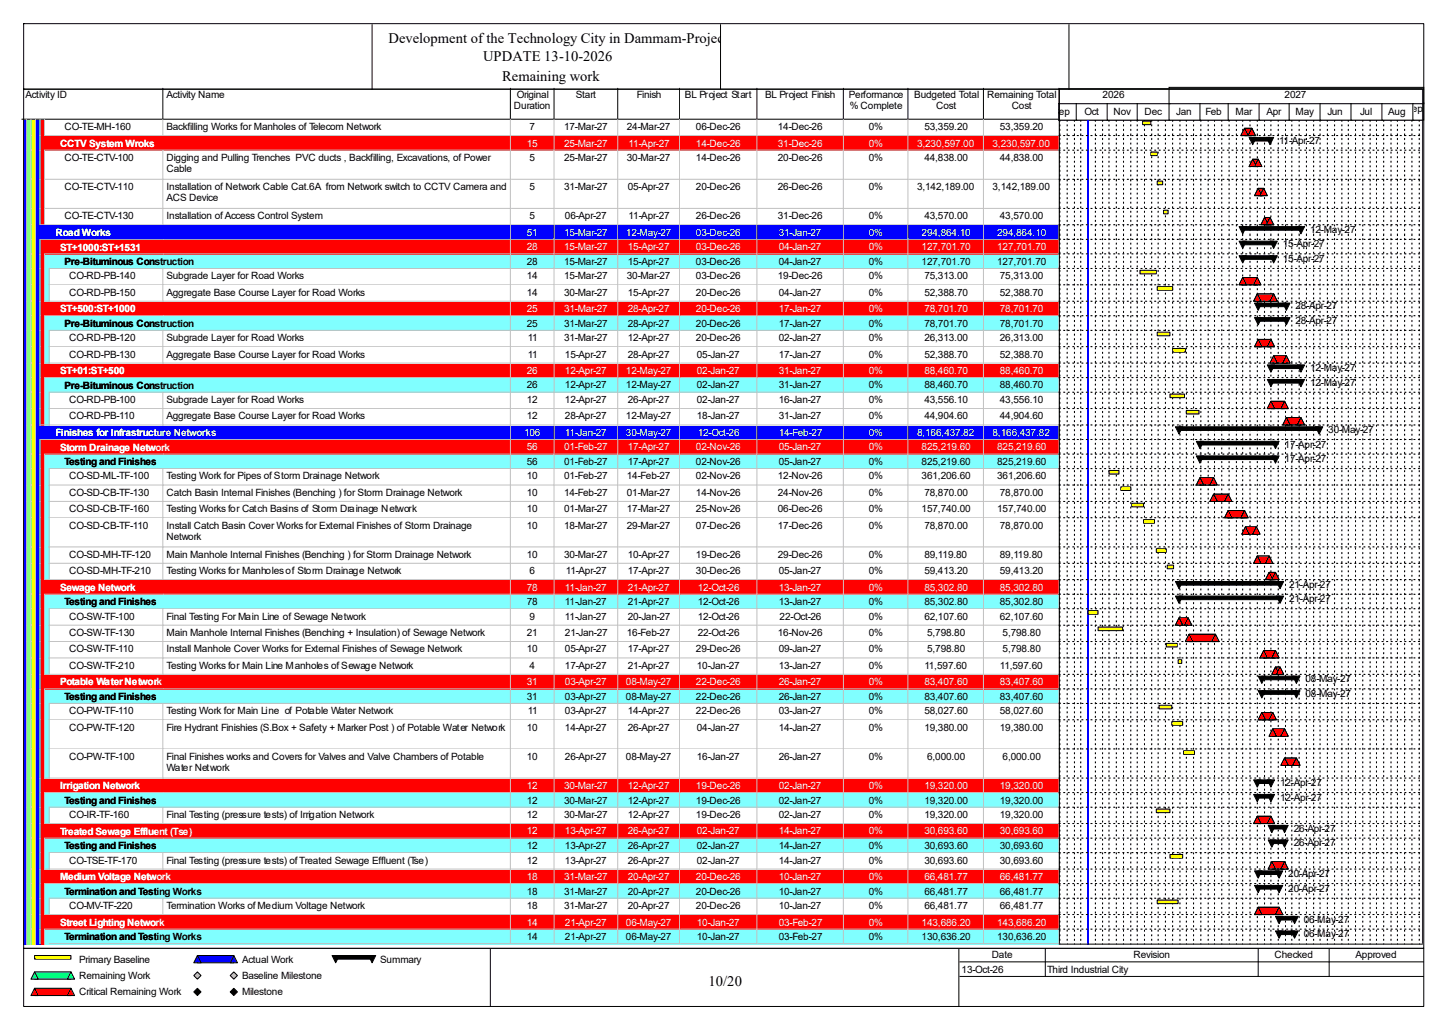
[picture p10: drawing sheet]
<svg xmlns="http://www.w3.org/2000/svg" width="420mm" height="297mm" viewBox="0 0 420 297" stroke-linecap="round" stroke-linejoin="round" font-family="sans-serif">
<defs><g id="words">
<g font-size="4.2">
<text x="112.6" y="12.4">Development of the Technology City in Dammam-Project</text>
<text x="140" y="17.7">UPDATE 13-10-2026</text>
<text x="145.5" y="23.5">Remaining work</text>
<text x="205.4" y="285.6">10/20</text>
</g>
<g font-size="2.9">
<text x="7.4" y="28.4">Activity ID</text>
<text x="48.3" y="28.4">Activity Name</text>
<text x="149.8" y="28.4">Original</text>
<text x="166.9" y="28.4">Start</text>
<text x="184.6" y="28.4">Finish</text>
<text x="198.5" y="28.4">BL Project Start</text>
<text x="221.8" y="28.4">BL Project Finish</text>
<text x="246" y="28.4">Performance</text>
<text x="265" y="28.4">Budgeted Total</text>
<text x="286.1" y="28.4">Remaining Total</text>
<text x="319.6" y="28.4">2026</text>
<text x="372.3" y="28.4">2027</text>
<text x="149" y="31.6">Duration</text>
<text x="246.3" y="31.6">% Complete</text>
<text x="271.4" y="31.6">Cost</text>
<text x="293.2" y="31.6">Cost</text>
<text x="305.1" y="33.2">Sep</text>
<text x="314.3" y="33.2">Oct</text>
<text x="322.7" y="33.2">Nov</text>
<text x="331.7" y="33.2">Dec</text>
<text x="341" y="33.2">Jan</text>
<text x="349.4" y="33.2">Feb</text>
<text x="358.1" y="33.2">Mar</text>
<text x="367.1" y="33.2">Apr</text>
<text x="375.5" y="33.2">May</text>
<text x="384.7" y="33.2">Jun</text>
<text x="394.2" y="33.2">Jul</text>
<text x="402.4" y="33.2">Aug</text>
<text x="407.4" y="32.4">Sep</text>
<text x="18.7" y="37.7">CO-TE-MH-160</text>
<text x="48.3" y="37.7">Backfilling Works for Manholes of Telecom Network</text>
<text x="153.5" y="37.7">7</text>
<text x="163.5" y="37.7">17-Mar-27</text>
<text x="181.7" y="37.7">24-Mar-27</text>
<text x="201.7" y="37.7">06-Dec-26</text>
<text x="225.5" y="37.7">14-Dec-26</text>
<text x="251.8" y="37.7">0%</text>
<text x="267.9" y="37.7">53,359.20</text>
<text x="289.8" y="37.7">53,359.20</text>
<text x="370.8" y="41.7">11-Apr-27</text>
<text x="18.7" y="46.7">CO-TE-CTV-100</text>
<text x="48.3" y="46.7">Digging and Pulling Trenches PVC ducts , Backfilling, Excavations, of Power</text>
<text x="153.5" y="46.7">5</text>
<text x="163.5" y="46.7">25-Mar-27</text>
<text x="181.7" y="46.7">30-Mar-27</text>
<text x="201.7" y="46.7">14-Dec-26</text>
<text x="225.5" y="46.7">20-Dec-26</text>
<text x="251.8" y="46.7">0%</text>
<text x="267.9" y="46.7">44,838.00</text>
<text x="289.8" y="46.7">44,838.00</text>
<text x="48.3" y="49.8">Cable</text>
<text x="18.7" y="55.1">CO-TE-CTV-110</text>
<text x="48.3" y="55.1">Installation of Network Cable Cat.6A from Network switch to CCTV Camera and</text>
<text x="48.3" y="58.3">ACS Device</text>
<text x="153.5" y="55.1">5</text>
<text x="163.5" y="55.1">31-Mar-27</text>
<text x="181.9" y="55.1">05-Apr-27</text>
<text x="201.7" y="55.1">20-Dec-26</text>
<text x="225.5" y="55.1">26-Dec-26</text>
<text x="251.8" y="55.1">0%</text>
<text x="265.8" y="55.1">3,142,189.00</text>
<text x="287.7" y="55.1">3,142,189.00</text>
<text x="18.7" y="63.5">CO-TE-CTV-130</text>
<text x="48.3" y="63.5">Installation of Access Control System</text>
<text x="153.5" y="63.5">5</text>
<text x="163.7" y="63.5">06-Apr-27</text>
<text x="182.2" y="63.5">11-Apr-27</text>
<text x="201.7" y="63.5">26-Dec-26</text>
<text x="225.5" y="63.5">31-Dec-26</text>
<text x="251.8" y="63.5">0%</text>
<text x="267.9" y="63.5">43,570.00</text>
<text x="289.8" y="63.5">43,570.00</text>
<text x="371.8" y="71.7">15-Apr-27</text>
<text x="379.7" y="67.5">12-May-27</text>
<text x="18.7" y="76.8">Pre-Bituminous Construction</text>
<text x="152.7" y="76.7">28</text>
<text x="163.5" y="76.7">15-Mar-27</text>
<text x="181.9" y="76.7">15-Apr-27</text>
<text x="201.7" y="76.7">03-Dec-26</text>
<text x="225.7" y="76.7">04-Jan-27</text>
<text x="251.8" y="76.7">0%</text>
<text x="267.1" y="76.7">127,701.70</text>
<text x="289" y="76.7">127,701.70</text>
<text x="371.8" y="75.9">15-Apr-27</text>
<text x="20" y="80.9">CO-RD-PB-140</text>
<text x="48.3" y="80.9">Subgrade Layer for Road Works</text>
<text x="152.7" y="80.9">14</text>
<text x="163.5" y="80.9">15-Mar-27</text>
<text x="181.7" y="80.9">30-Mar-27</text>
<text x="201.7" y="80.9">03-Dec-26</text>
<text x="225.5" y="80.9">19-Dec-26</text>
<text x="251.8" y="80.9">0%</text>
<text x="267.9" y="80.9">75,313.00</text>
<text x="289.8" y="80.9">75,313.00</text>
<text x="20" y="85.7">CO-RD-PB-150</text>
<text x="48.3" y="85.7">Aggregate Base Course Layer for Road Works</text>
<text x="152.7" y="85.7">14</text>
<text x="163.5" y="85.7">30-Mar-27</text>
<text x="181.9" y="85.7">15-Apr-27</text>
<text x="201.7" y="85.7">20-Dec-26</text>
<text x="225.7" y="85.7">04-Jan-27</text>
<text x="251.8" y="85.7">0%</text>
<text x="267.9" y="85.7">52,388.70</text>
<text x="289.8" y="85.7">52,388.70</text>
<text x="375.5" y="89.7">28-Apr-27</text>
<text x="18.7" y="94.7">Pre-Bituminous Construction</text>
<text x="152.7" y="94.7">25</text>
<text x="163.5" y="94.7">31-Mar-27</text>
<text x="181.9" y="94.7">28-Apr-27</text>
<text x="201.7" y="94.7">20-Dec-26</text>
<text x="225.7" y="94.7">17-Jan-27</text>
<text x="251.8" y="94.7">0%</text>
<text x="267.9" y="94.7">78,701.70</text>
<text x="289.8" y="94.7">78,701.70</text>
<text x="375.5" y="93.9">28-Apr-27</text>
<text x="20" y="98.9">CO-RD-PB-120</text>
<text x="48.3" y="98.9">Subgrade Layer for Road Works</text>
<text x="153" y="98.9">11</text>
<text x="163.5" y="98.9">31-Mar-27</text>
<text x="181.9" y="98.9">12-Apr-27</text>
<text x="201.7" y="98.9">20-Dec-26</text>
<text x="225.7" y="98.9">02-Jan-27</text>
<text x="251.8" y="98.9">0%</text>
<text x="267.9" y="98.9">26,313.00</text>
<text x="289.8" y="98.9">26,313.00</text>
<text x="20" y="103.6">CO-RD-PB-130</text>
<text x="48.3" y="103.6">Aggregate Base Course Layer for Road Works</text>
<text x="153" y="103.6">11</text>
<text x="163.7" y="103.6">15-Apr-27</text>
<text x="181.9" y="103.6">28-Apr-27</text>
<text x="202" y="103.6">05-Jan-27</text>
<text x="225.7" y="103.6">17-Jan-27</text>
<text x="251.8" y="103.6">0%</text>
<text x="267.9" y="103.6">52,388.70</text>
<text x="289.8" y="103.6">52,388.70</text>
<text x="379.7" y="107.6">12-May-27</text>
<text x="18.7" y="112.6">Pre-Bituminous Construction</text>
<text x="152.7" y="112.6">26</text>
<text x="163.7" y="112.6">12-Apr-27</text>
<text x="181.4" y="112.6">12-May-27</text>
<text x="202" y="112.6">02-Jan-27</text>
<text x="225.7" y="112.6">31-Jan-27</text>
<text x="251.8" y="112.6">0%</text>
<text x="267.9" y="112.6">88,460.70</text>
<text x="289.8" y="112.6">88,460.70</text>
<text x="379.7" y="111.8">12-May-27</text>
<text x="20" y="116.8">CO-RD-PB-100</text>
<text x="48.3" y="116.8">Subgrade Layer for Road Works</text>
<text x="152.7" y="116.8">12</text>
<text x="163.7" y="116.8">12-Apr-27</text>
<text x="181.9" y="116.8">26-Apr-27</text>
<text x="202" y="116.8">02-Jan-27</text>
<text x="225.7" y="116.8">16-Jan-27</text>
<text x="251.8" y="116.8">0%</text>
<text x="267.9" y="116.8">43,556.10</text>
<text x="289.8" y="116.8">43,556.10</text>
<text x="20" y="121.5">CO-RD-PB-110</text>
<text x="48.3" y="121.5">Aggregate Base Course Layer for Road Works</text>
<text x="152.7" y="121.5">12</text>
<text x="163.7" y="121.5">28-Apr-27</text>
<text x="181.4" y="121.5">12-May-27</text>
<text x="202" y="121.5">18-Jan-27</text>
<text x="225.7" y="121.5">31-Jan-27</text>
<text x="251.8" y="121.5">0%</text>
<text x="267.9" y="121.5">44,904.60</text>
<text x="289.8" y="121.5">44,904.60</text>
<text x="385" y="125.5">30-May-27</text>
<text x="372.3" y="129.7">17-Apr-27</text>
<text x="18.7" y="134.8">Testing and Finishes</text>
<text x="152.7" y="134.7">56</text>
<text x="163.5" y="134.7">01-Feb-27</text>
<text x="181.9" y="134.7">17-Apr-27</text>
<text x="201.7" y="134.7">02-Nov-26</text>
<text x="225.7" y="134.7">05-Jan-27</text>
<text x="251.8" y="134.7">0%</text>
<text x="267.1" y="134.7">825,219.60</text>
<text x="289" y="134.7">825,219.60</text>
<text x="372.3" y="133.9">17-Apr-27</text>
<text x="20" y="138.9">CO-SD-ML-TF-100</text>
<text x="20" y="143.7">CO-SD-CB-TF-130</text>
<text x="48.3" y="138.9">Testing Work for Pipes of Storm Drainage Network</text>
<text x="48.3" y="143.7">Catch Basin Internal Finishes (Benching ) for Storm Drainage Network</text>
<text x="152.7" y="138.9">10</text>
<text x="152.7" y="143.7">10</text>
<text x="163.5" y="138.9">01-Feb-27</text>
<text x="163.5" y="143.7">14-Feb-27</text>
<text x="181.7" y="138.9">14-Feb-27</text>
<text x="181.7" y="143.7">01-Mar-27</text>
<text x="201.7" y="138.9">02-Nov-26</text>
<text x="201.7" y="143.7">14-Nov-26</text>
<text x="225.5" y="138.9">12-Nov-26</text>
<text x="225.5" y="143.7">24-Nov-26</text>
<text x="251.8" y="138.9">0%</text>
<text x="251.8" y="143.7">0%</text>
<text x="267.1" y="138.9">361,206.60</text>
<text x="267.9" y="143.7">78,870.00</text>
<text x="289" y="138.9">361,206.60</text>
<text x="289.8" y="143.7">78,870.00</text>
<text x="20" y="148.5">CO-SD-CB-TF-160</text>
<text x="48.3" y="148.5">Testing Works for Catch Basins of Storm Drainage Network</text>
<text x="152.7" y="148.5">10</text>
<text x="163.5" y="148.5">01-Mar-27</text>
<text x="181.7" y="148.5">17-Mar-27</text>
<text x="201.7" y="148.5">25-Nov-26</text>
<text x="225.5" y="148.5">06-Dec-26</text>
<text x="251.8" y="148.5">0%</text>
<text x="267.1" y="148.5">157,740.00</text>
<text x="289" y="148.5">157,740.00</text>
<text x="20" y="153.2">CO-SD-CB-TF-110</text>
<text x="48.3" y="153.2">Install Catch Basin Cover Works for External Finishes of Storm Drainage</text>
<text x="152.7" y="153.2">10</text>
<text x="163.5" y="153.2">18-Mar-27</text>
<text x="181.7" y="153.2">29-Mar-27</text>
<text x="201.7" y="153.2">07-Dec-26</text>
<text x="225.5" y="153.2">17-Dec-26</text>
<text x="251.8" y="153.2">0%</text>
<text x="267.9" y="153.2">78,870.00</text>
<text x="289.8" y="153.2">78,870.00</text>
<text x="20" y="161.6">CO-SD-MH-TF-120</text>
<text x="48.3" y="156.3">Network</text>
<text x="48.3" y="161.6">Main Manhole Internal Finishes (Benching ) for Storm Drainage Network</text>
<text x="152.7" y="161.6">10</text>
<text x="163.5" y="161.6">30-Mar-27</text>
<text x="181.9" y="161.6">10-Apr-27</text>
<text x="201.7" y="161.6">19-Dec-26</text>
<text x="225.5" y="161.6">29-Dec-26</text>
<text x="251.8" y="161.6">0%</text>
<text x="267.9" y="161.6">89,119.80</text>
<text x="289.8" y="161.6">89,119.80</text>
<text x="20" y="166.4">CO-SD-MH-TF-210</text>
<text x="48.3" y="166.4">Testing Works for Manholes of Storm Drainage Network</text>
<text x="153.5" y="166.4">6</text>
<text x="164" y="166.4">11-Apr-27</text>
<text x="181.9" y="166.4">17-Apr-27</text>
<text x="201.7" y="166.4">30-Dec-26</text>
<text x="225.7" y="166.4">05-Jan-27</text>
<text x="251.8" y="166.4">0%</text>
<text x="267.9" y="166.4">59,413.20</text>
<text x="289.8" y="166.4">59,413.20</text>
<text x="373.6" y="170.3">21-Apr-27</text>
<text x="18.7" y="175.4">Testing and Finishes</text>
<text x="20" y="179.6">CO-SW-TF-100</text>
<text x="48.3" y="179.6">Final Testing For Main Line of Sewage Network</text>
<text x="152.7" y="175.3">78</text>
<text x="153.5" y="179.6">9</text>
<text x="163.7" y="175.3">11-Jan-27</text>
<text x="163.7" y="179.6">11-Jan-27</text>
<text x="181.9" y="175.3">21-Apr-27</text>
<text x="181.9" y="179.6">20-Jan-27</text>
<text x="202.3" y="175.3">12-Oct-26</text>
<text x="202.3" y="179.6">12-Oct-26</text>
<text x="225.7" y="175.3">13-Jan-27</text>
<text x="226" y="179.6">22-Oct-26</text>
<text x="251.8" y="175.3">0%</text>
<text x="251.8" y="179.6">0%</text>
<text x="267.9" y="175.3">85,302.80</text>
<text x="267.9" y="179.6">62,107.60</text>
<text x="289.8" y="175.3">85,302.80</text>
<text x="289.8" y="179.6">62,107.60</text>
<text x="373.6" y="174.5">21-Apr-27</text>
<text x="20" y="184.3">CO-SW-TF-130</text>
<text x="48.3" y="184.3">Main Manhole Internal Finishes (Benching + Insulation) of Sewage Network</text>
<text x="152.7" y="184.3">21</text>
<text x="163.7" y="184.3">21-Jan-27</text>
<text x="181.7" y="184.3">16-Feb-27</text>
<text x="202.3" y="184.3">22-Oct-26</text>
<text x="225.5" y="184.3">16-Nov-26</text>
<text x="251.8" y="184.3">0%</text>
<text x="268.7" y="184.3">5,798.80</text>
<text x="290.6" y="184.3">5,798.80</text>
<text x="20" y="189.1">CO-SW-TF-110</text>
<text x="48.3" y="189.1">Install Manhole Cover Works for External Finishes of Sewage Network</text>
<text x="152.7" y="189.1">10</text>
<text x="163.7" y="189.1">05-Apr-27</text>
<text x="181.9" y="189.1">17-Apr-27</text>
<text x="201.7" y="189.1">29-Dec-26</text>
<text x="225.7" y="189.1">09-Jan-27</text>
<text x="251.8" y="189.1">0%</text>
<text x="268.7" y="189.1">5,798.80</text>
<text x="290.6" y="189.1">5,798.80</text>
<text x="20" y="193.8">CO-SW-TF-210</text>
<text x="48.3" y="193.8">Testing Works for Main Line Manholes of Sewage Network</text>
<text x="153.5" y="193.8">4</text>
<text x="163.7" y="193.8">17-Apr-27</text>
<text x="181.9" y="193.8">21-Apr-27</text>
<text x="202" y="193.8">10-Jan-27</text>
<text x="225.7" y="193.8">13-Jan-27</text>
<text x="251.8" y="193.8">0%</text>
<text x="267.9" y="193.8">11,597.60</text>
<text x="289.8" y="193.8">11,597.60</text>
<text x="378.4" y="197.7">08-May-27</text>
<text x="18.7" y="202.9">Testing and Finishes</text>
<text x="152.7" y="202.8">31</text>
<text x="163.7" y="202.8">03-Apr-27</text>
<text x="181.4" y="202.8">08-May-27</text>
<text x="201.7" y="202.8">22-Dec-26</text>
<text x="225.7" y="202.8">26-Jan-27</text>
<text x="251.8" y="202.8">0%</text>
<text x="267.9" y="202.8">83,407.60</text>
<text x="289.8" y="202.8">83,407.60</text>
<text x="378.4" y="202">08-May-27</text>
<text x="20" y="207">CO-PW-TF-110</text>
<text x="48.3" y="207">Testing Work for Main Line of Potable Water Network</text>
<text x="153" y="207">11</text>
<text x="163.7" y="207">03-Apr-27</text>
<text x="181.9" y="207">14-Apr-27</text>
<text x="201.7" y="207">22-Dec-26</text>
<text x="225.7" y="207">03-Jan-27</text>
<text x="251.8" y="207">0%</text>
<text x="267.9" y="207">58,027.60</text>
<text x="289.8" y="207">58,027.60</text>
<text x="20" y="211.8">CO-PW-TF-120</text>
<text x="48.3" y="211.8">Fire Hydrant Finishies (S.Box + Safety + Marker Post ) of Potable Water Network</text>
<text x="152.7" y="211.8">10</text>
<text x="163.7" y="211.8">14-Apr-27</text>
<text x="181.9" y="211.8">26-Apr-27</text>
<text x="202" y="211.8">04-Jan-27</text>
<text x="225.7" y="211.8">14-Jan-27</text>
<text x="251.8" y="211.8">0%</text>
<text x="267.9" y="211.8">19,380.00</text>
<text x="289.8" y="211.8">19,380.00</text>
<text x="20" y="220.2">CO-PW-TF-100</text>
<text x="48.3" y="220.2">Final Finishes works and Covers for Valves and Valve Chambers of Potable</text>
<text x="152.7" y="220.2">10</text>
<text x="163.7" y="220.2">26-Apr-27</text>
<text x="181.4" y="220.2">08-May-27</text>
<text x="202" y="220.2">16-Jan-27</text>
<text x="225.7" y="220.2">26-Jan-27</text>
<text x="251.8" y="220.2">0%</text>
<text x="268.7" y="220.2">6,000.00</text>
<text x="290.6" y="220.2">6,000.00</text>
<text x="48.3" y="223.4">Water Network</text>
<text x="371" y="227.8">12-Apr-27</text>
<text x="18.7" y="232.9">Testing and Finishes</text>
<text x="152.7" y="232.8">12</text>
<text x="163.5" y="232.8">30-Mar-27</text>
<text x="181.9" y="232.8">12-Apr-27</text>
<text x="201.7" y="232.8">19-Dec-26</text>
<text x="225.7" y="232.8">02-Jan-27</text>
<text x="251.8" y="232.8">0%</text>
<text x="267.9" y="232.8">19,320.00</text>
<text x="289.8" y="232.8">19,320.00</text>
<text x="371" y="232">12-Apr-27</text>
<text x="20" y="237.1">CO-IR-TF-160</text>
<text x="48.3" y="237.1">Final Testing (pressure tests) of Irrigation Network</text>
<text x="152.7" y="237.1">12</text>
<text x="163.5" y="237.1">30-Mar-27</text>
<text x="181.9" y="237.1">12-Apr-27</text>
<text x="201.7" y="237.1">19-Dec-26</text>
<text x="225.7" y="237.1">02-Jan-27</text>
<text x="251.8" y="237.1">0%</text>
<text x="267.9" y="237.1">19,320.00</text>
<text x="289.8" y="237.1">19,320.00</text>
<text x="152.7" y="246">12</text>
<text x="163.7" y="246">13-Apr-27</text>
<text x="181.9" y="246">26-Apr-27</text>
<text x="202" y="246">02-Jan-27</text>
<text x="225.7" y="246">14-Jan-27</text>
<text x="251.8" y="246">0%</text>
<text x="267.9" y="246">30,693.60</text>
<text x="289.8" y="246">30,693.60</text>
<text x="375" y="241">26-Apr-27</text>
<text x="375" y="245.2">26-Apr-27</text>
<text x="18.7" y="246.1">Testing and Finishes</text>
<text x="20" y="250.2">CO-TSE-TF-170</text>
<text x="48.3" y="250.2">Final Testing (pressure tests) of Treated Sewage Effluent (Tse)</text>
<text x="152.7" y="250.2">12</text>
<text x="163.7" y="250.2">13-Apr-27</text>
<text x="181.9" y="250.2">26-Apr-27</text>
<text x="202" y="250.2">02-Jan-27</text>
<text x="225.7" y="250.2">14-Jan-27</text>
<text x="251.8" y="250.2">0%</text>
<text x="267.9" y="250.2">30,693.60</text>
<text x="289.8" y="250.2">30,693.60</text>
<text x="373.4" y="254.2">20-Apr-27</text>
<text x="18.7" y="259.3">Termination and Testing Works</text>
<text x="20" y="263.4">CO-MV-TF-220</text>
<text x="48.3" y="263.4">Termination Works of Medium Voltage Network</text>
<text x="152.7" y="259.2">18</text>
<text x="152.7" y="263.4">18</text>
<text x="163.5" y="259.2">31-Mar-27</text>
<text x="163.5" y="263.4">31-Mar-27</text>
<text x="181.9" y="259.2">20-Apr-27</text>
<text x="181.9" y="263.4">20-Apr-27</text>
<text x="201.7" y="259.2">20-Dec-26</text>
<text x="201.7" y="263.4">20-Dec-26</text>
<text x="225.7" y="259.2">10-Jan-27</text>
<text x="225.7" y="263.4">10-Jan-27</text>
<text x="251.8" y="259.2">0%</text>
<text x="251.8" y="263.4">0%</text>
<text x="267.9" y="259.2">66,481.77</text>
<text x="267.9" y="263.4">66,481.77</text>
<text x="289.8" y="259.2">66,481.77</text>
<text x="289.8" y="263.4">66,481.77</text>
<text x="373.4" y="258.4">20-Apr-27</text>
<text x="377.9" y="267.4">06-May-27</text>
<text x="18.7" y="272.5">Termination and Testing Works</text>
<text x="152.7" y="272.4">14</text>
<text x="163.7" y="272.4">21-Apr-27</text>
<text x="181.4" y="272.4">06-May-27</text>
<text x="202" y="272.4">10-Jan-27</text>
<text x="225.7" y="272.4">03-Feb-27</text>
<text x="251.8" y="272.4">0%</text>
<text x="267.1" y="272.4">130,636.20</text>
<text x="289" y="272.4">130,636.20</text>
<text x="377.9" y="271.6">06-May-27</text>
<text x="22.9" y="279">Primary Baseline</text>
<text x="70.1" y="279">Actual Work</text>
<text x="110.2" y="279">Summary</text>
<text x="278.7" y="281.9">13-Oct-26</text>
<text x="287.4" y="277.7">Date</text>
<text x="303.5" y="281.9">Third Industrial City</text>
<text x="328.5" y="277.7">Revision</text>
<text x="369.4" y="277.7">Checked</text>
<text x="392.9" y="277.7">Approved</text>
<text x="22.9" y="283.7">Remaining Work</text>
<text x="70.1" y="283.7">Baseline Milestone</text>
<text x="22.9" y="288.5">Critical Remaining Work</text>
<text x="70.1" y="288.5">Milestone</text>
</g>
<g font-size="2.9" fill="#fff">
<text x="17.4" y="42.5">CCTV System Wroks</text>
<text x="152.7" y="42.5">15</text>
<text x="163.5" y="42.5">25-Mar-27</text>
<text x="182.2" y="42.5">11-Apr-27</text>
<text x="201.7" y="42.5">14-Dec-26</text>
<text x="225.5" y="42.5">31-Dec-26</text>
<text x="251.8" y="42.5">0%</text>
<text x="265.8" y="42.5">3,230,597.00</text>
<text x="287.7" y="42.5">3,230,597.00</text>
<text x="16.1" y="68.4">Road Works</text>
<text x="152.7" y="68.3">51</text>
<text x="163.5" y="68.3">15-Mar-27</text>
<text x="181.4" y="68.3">12-May-27</text>
<text x="201.7" y="68.3">03-Dec-26</text>
<text x="225.7" y="68.3">31-Jan-27</text>
<text x="251.8" y="68.3">0%</text>
<text x="267.1" y="68.3">294,864.10</text>
<text x="289" y="68.3">294,864.10</text>
<text x="17.4" y="72.6">ST+1000:ST+1531</text>
<text x="152.7" y="72.5">28</text>
<text x="163.5" y="72.5">15-Mar-27</text>
<text x="181.9" y="72.5">15-Apr-27</text>
<text x="201.7" y="72.5">03-Dec-26</text>
<text x="225.7" y="72.5">04-Jan-27</text>
<text x="251.8" y="72.5">0%</text>
<text x="267.1" y="72.5">127,701.70</text>
<text x="289" y="72.5">127,701.70</text>
<text x="17.4" y="90.5">ST+500:ST+1000</text>
<text x="152.7" y="90.4">25</text>
<text x="163.5" y="90.4">31-Mar-27</text>
<text x="181.9" y="90.4">28-Apr-27</text>
<text x="201.7" y="90.4">20-Dec-26</text>
<text x="225.7" y="90.4">17-Jan-27</text>
<text x="251.8" y="90.4">0%</text>
<text x="267.9" y="90.4">78,701.70</text>
<text x="289.8" y="90.4">78,701.70</text>
<text x="17.4" y="108.5">ST+01:ST+500</text>
<text x="152.7" y="108.4">26</text>
<text x="163.7" y="108.4">12-Apr-27</text>
<text x="181.4" y="108.4">12-May-27</text>
<text x="202" y="108.4">02-Jan-27</text>
<text x="225.7" y="108.4">31-Jan-27</text>
<text x="251.8" y="108.4">0%</text>
<text x="267.9" y="108.4">88,460.70</text>
<text x="289.8" y="108.4">88,460.70</text>
<text x="16.1" y="126.4">Finishes for Infrastructure Networks</text>
<text x="17.4" y="130.6">Storm Drainage Network</text>
<text x="151.9" y="126.3">106</text>
<text x="152.7" y="130.5">56</text>
<text x="163.5" y="130.5">01-Feb-27</text>
<text x="163.7" y="126.3">11-Jan-27</text>
<text x="181.4" y="126.3">30-May-27</text>
<text x="181.9" y="130.5">17-Apr-27</text>
<text x="201.7" y="130.5">02-Nov-26</text>
<text x="202.3" y="126.3">12-Oct-26</text>
<text x="225.7" y="126.3">14-Feb-27</text>
<text x="225.7" y="130.5">05-Jan-27</text>
<text x="251.8" y="126.3">0%</text>
<text x="251.8" y="130.5">0%</text>
<text x="265.8" y="126.3">8,166,437.82</text>
<text x="267.1" y="130.5">825,219.60</text>
<text x="287.7" y="126.3">8,166,437.82</text>
<text x="289" y="130.5">825,219.60</text>
<text x="17.4" y="171.2">Sewage Network</text>
<text x="152.7" y="171.1">78</text>
<text x="163.7" y="171.1">11-Jan-27</text>
<text x="181.9" y="171.1">21-Apr-27</text>
<text x="202.3" y="171.1">12-Oct-26</text>
<text x="225.7" y="171.1">13-Jan-27</text>
<text x="251.8" y="171.1">0%</text>
<text x="267.9" y="171.1">85,302.80</text>
<text x="289.8" y="171.1">85,302.80</text>
<text x="17.4" y="198.6">Potable Water Network</text>
<text x="152.7" y="198.5">31</text>
<text x="163.7" y="198.5">03-Apr-27</text>
<text x="181.4" y="198.5">08-May-27</text>
<text x="201.7" y="198.5">22-Dec-26</text>
<text x="225.7" y="198.5">26-Jan-27</text>
<text x="251.8" y="198.5">0%</text>
<text x="267.9" y="198.5">83,407.60</text>
<text x="289.8" y="198.5">83,407.60</text>
<text x="17.4" y="228.7">Irrigation Network</text>
<text x="152.7" y="228.6">12</text>
<text x="163.5" y="228.6">30-Mar-27</text>
<text x="181.9" y="228.6">12-Apr-27</text>
<text x="201.7" y="228.6">19-Dec-26</text>
<text x="225.7" y="228.6">02-Jan-27</text>
<text x="251.8" y="228.6">0%</text>
<text x="267.9" y="228.6">19,320.00</text>
<text x="289.8" y="228.6">19,320.00</text>
<text x="17.4" y="241.9">Treated Sewage Effluent (Tse)</text>
<text x="152.7" y="241.8">12</text>
<text x="163.7" y="241.8">13-Apr-27</text>
<text x="181.9" y="241.8">26-Apr-27</text>
<text x="202" y="241.8">02-Jan-27</text>
<text x="225.7" y="241.8">14-Jan-27</text>
<text x="251.8" y="241.8">0%</text>
<text x="267.9" y="241.8">30,693.60</text>
<text x="289.8" y="241.8">30,693.60</text>
<text x="17.4" y="255.1">Medium Voltage Network</text>
<text x="152.7" y="255">18</text>
<text x="163.5" y="255">31-Mar-27</text>
<text x="181.9" y="255">20-Apr-27</text>
<text x="201.7" y="255">20-Dec-26</text>
<text x="225.7" y="255">10-Jan-27</text>
<text x="251.8" y="255">0%</text>
<text x="267.9" y="255">66,481.77</text>
<text x="289.8" y="255">66,481.77</text>
<text x="17.4" y="268.3">Street Lighting Network</text>
<text x="152.7" y="268.2">14</text>
<text x="163.7" y="268.2">21-Apr-27</text>
<text x="181.4" y="268.2">06-May-27</text>
<text x="202" y="268.2">10-Jan-27</text>
<text x="225.7" y="268.2">03-Feb-27</text>
<text x="251.8" y="268.2">0%</text>
<text x="267.1" y="268.2">143,686.20</text>
<text x="289" y="268.2">143,686.20</text>
</g>
</g></defs>
<path d="M47.2 25.6v8.9h-40.9" fill="none" stroke="#000" stroke-width=".29"/>
<path d="M47.5 25.6h100.7v9.2h-100.7z" fill="#fff"/>
<path d="M147.9 25.6v8.9h-100.7" fill="none" stroke="#000" stroke-width=".29"/>
<path d="M148.2 25.6h12.7v9.2h-12.7z" fill="#fff"/>
<path d="M160.6 25.6v8.9h-12.7" fill="none" stroke="#000" stroke-width=".29"/>
<path d="M160.9 25.6h18.4v9.2h-18.4z" fill="#fff"/>
<path d="M179 25.6v8.9h-18.4" fill="none" stroke="#000" stroke-width=".29"/>
<path d="M179.3 25.6h17.9v9.2h-17.9z" fill="#fff"/>
<path d="M197 25.6v8.9h-18" fill="none" stroke="#000" stroke-width=".29"/>
<path d="M197.2 25.6h22.5v9.2h-22.5z" fill="#fff"/>
<path d="M219.4 25.6v8.9h-22.4" fill="none" stroke="#000" stroke-width=".29"/>
<path d="M219.7 25.6h25v9.2h-25z" fill="#fff"/>
<path d="M244.4 25.6v8.9h-25" fill="none" stroke="#000" stroke-width=".29"/>
<path d="M244.7 25.6h18.7v9.2h-18.7z" fill="#fff"/>
<path d="M263.2 25.6v8.9h-18.8" fill="none" stroke="#000" stroke-width=".29"/>
<path d="M263.4 25.6h21.9v9.2h-21.9z" fill="#fff"/>
<path d="M285 25.6v8.9h-21.8" fill="none" stroke="#000" stroke-width=".29"/>
<path d="M285.3 25.6h21.9v9.2h-21.9z" fill="#fff"/>
<path d="M306.9 25.6v8.9h-21.9" fill="none" stroke="#000" stroke-width=".29"/>
<path d="M6.6 34.8h1.3v4.7h-1.3z" fill="#00f"/>
<path d="M7.6 34.5v5.1" fill="none" stroke="#c0c0c0" stroke-width=".29"/>
<path d="M7.9 34.8h1.3v4.7h-1.3z" fill="#80ff80"/>
<path d="M9 34.5v5.1" fill="none" stroke="#c0c0c0" stroke-width=".29"/>
<path d="M9.2 34.8h1.3v4.7h-1.3z" fill="#ff0"/>
<path d="M10.3 34.5v5.1" fill="none" stroke="#c0c0c0" stroke-width=".29"/>
<path d="M10.5 34.8h1.4v4.7h-1.4z" fill="#00f"/>
<path d="M11.6 34.5v5.1" fill="none" stroke="#c0c0c0" stroke-width=".29"/>
<path d="M11.9 34.8h1.3v4.7h-1.3z" fill="#f00"/>
<path d="M12.9 34.5v5.1" fill="none" stroke="#c0c0c0" stroke-width=".29"/>
<path d="M13.2 34.8h34.3v4.7h-34.3z" fill="#fff"/>
<path d="M12.9 39.3h34.6M47.2 34.5v5.1" fill="none" stroke="#c0c0c0" stroke-width=".29"/>
<path d="M47.5 34.8h100.7v4.7h-100.7z" fill="#fff"/>
<path d="M147.9 34.5v4.8h-100.4" fill="none" stroke="#c0c0c0" stroke-width=".29"/>
<path d="M148.2 34.8h12.7v4.7h-12.7z" fill="#fff"/>
<path d="M160.6 34.5v4.8h-12.4" fill="none" stroke="#c0c0c0" stroke-width=".29"/>
<path d="M160.9 34.8h18.4v4.7h-18.4z" fill="#fff"/>
<path d="M179 34.5v4.8h-18.1" fill="none" stroke="#c0c0c0" stroke-width=".29"/>
<path d="M179.3 34.8h17.9v4.7h-17.9z" fill="#fff"/>
<path d="M197 34.5v4.8h-17.7" fill="none" stroke="#c0c0c0" stroke-width=".29"/>
<path d="M197.2 34.8h22.5v4.7h-22.5z" fill="#fff"/>
<path d="M219.4 34.5v4.8h-22.2" fill="none" stroke="#c0c0c0" stroke-width=".29"/>
<path d="M219.7 34.8h25v4.7h-25z" fill="#fff"/>
<path d="M244.4 34.5v4.8h-24.7" fill="none" stroke="#c0c0c0" stroke-width=".29"/>
<path d="M244.7 34.8h18.7v4.7h-18.7z" fill="#fff"/>
<path d="M263.2 34.5v4.8h-18.5" fill="none" stroke="#c0c0c0" stroke-width=".29"/>
<path d="M263.4 34.8h21.9v4.7h-21.9z" fill="#fff"/>
<path d="M285 34.5v4.8h-21.6" fill="none" stroke="#c0c0c0" stroke-width=".29"/>
<path d="M285.3 34.8h21.9v4.7h-21.9z" fill="#fff"/>
<path d="M306.9 34.5v4.8h-21.6" fill="none" stroke="#c0c0c0" stroke-width=".29"/>
<path d="M6.6 39.5h1.3v4.3h-1.3z" fill="#00f"/>
<path d="M7.6 39.3v4.5" fill="none" stroke="#c0c0c0" stroke-width=".29"/>
<path d="M7.9 39.5h1.3v4.3h-1.3z" fill="#80ff80"/>
<path d="M9 39.3v4.5" fill="none" stroke="#c0c0c0" stroke-width=".29"/>
<path d="M9.2 39.5h1.3v4.3h-1.3z" fill="#ff0"/>
<path d="M10.3 39.3v4.5" fill="none" stroke="#c0c0c0" stroke-width=".29"/>
<path d="M10.5 39.5h1.4v4.3h-1.4z" fill="#00f"/>
<path d="M11.6 39.3v4.5" fill="none" stroke="#c0c0c0" stroke-width=".29"/>
<path d="M11.9 39.5h35.6v4.3h-35.6z" fill="#f00"/>
<path d="M12.9 43.5h34.6" fill="none" stroke="#c0c0c0" stroke-width=".29"/>
<path d="M47.5 39.5h100.7v4.3h-100.7z" fill="#f00"/>
<path d="M147.9 39.3v4.2h-100.4" fill="none" stroke="#c0c0c0" stroke-width=".29"/>
<path d="M148.2 39.5h12.7v4.3h-12.7z" fill="#f00"/>
<path d="M160.6 39.3v4.2h-12.4" fill="none" stroke="#c0c0c0" stroke-width=".29"/>
<path d="M160.9 39.5h18.4v4.3h-18.4z" fill="#f00"/>
<path d="M179 39.3v4.2h-18.1" fill="none" stroke="#c0c0c0" stroke-width=".29"/>
<path d="M179.3 39.5h17.9v4.3h-17.9z" fill="#f00"/>
<path d="M197 39.3v4.2h-17.7" fill="none" stroke="#c0c0c0" stroke-width=".29"/>
<path d="M197.2 39.5h22.5v4.3h-22.5z" fill="#f00"/>
<path d="M219.4 39.3v4.2h-22.2" fill="none" stroke="#c0c0c0" stroke-width=".29"/>
<path d="M219.7 39.5h25v4.3h-25z" fill="#f00"/>
<path d="M244.4 39.3v4.2h-24.7" fill="none" stroke="#c0c0c0" stroke-width=".29"/>
<path d="M244.7 39.5h18.7v4.3h-18.7z" fill="#f00"/>
<path d="M263.2 39.3v4.2h-18.5" fill="none" stroke="#c0c0c0" stroke-width=".29"/>
<path d="M263.4 39.5h21.9v4.3h-21.9z" fill="#f00"/>
<path d="M285 39.3v4.2h-21.6" fill="none" stroke="#c0c0c0" stroke-width=".29"/>
<path d="M285.3 39.5h21.9v4.3h-21.9z" fill="#f00"/>
<path d="M306.9 39.3v4.2h-21.6" fill="none" stroke="#c0c0c0" stroke-width=".29"/>
<path d="M6.6 43.8h1.3v8.4h-1.3z" fill="#00f"/>
<path d="M7.6 43.5v8.7" fill="none" stroke="#c0c0c0" stroke-width=".29"/>
<path d="M7.9 43.8h1.3v8.4h-1.3z" fill="#80ff80"/>
<path d="M9 43.5v8.7" fill="none" stroke="#c0c0c0" stroke-width=".29"/>
<path d="M9.2 43.8h1.3v8.4h-1.3z" fill="#ff0"/>
<path d="M10.3 43.5v8.7" fill="none" stroke="#c0c0c0" stroke-width=".29"/>
<path d="M10.5 43.8h1.4v8.4h-1.4z" fill="#00f"/>
<path d="M11.6 43.5v8.7" fill="none" stroke="#c0c0c0" stroke-width=".29"/>
<path d="M11.9 43.8h1.3v8.4h-1.3z" fill="#f00"/>
<path d="M12.9 43.5v8.7" fill="none" stroke="#c0c0c0" stroke-width=".29"/>
<path d="M13.2 43.8h34.3v8.4h-34.3z" fill="#fff"/>
<path d="M12.9 51.9h34.6M47.2 43.5v8.7" fill="none" stroke="#c0c0c0" stroke-width=".29"/>
<path d="M47.5 43.8h100.7v8.4h-100.7z" fill="#fff"/>
<path d="M147.9 43.5v8.4h-100.4" fill="none" stroke="#c0c0c0" stroke-width=".29"/>
<path d="M148.2 43.8h12.7v8.4h-12.7z" fill="#fff"/>
<path d="M160.6 43.5v8.4h-12.4" fill="none" stroke="#c0c0c0" stroke-width=".29"/>
<path d="M160.9 43.8h18.4v8.4h-18.4z" fill="#fff"/>
<path d="M179 43.5v8.4h-18.1" fill="none" stroke="#c0c0c0" stroke-width=".29"/>
<path d="M179.3 43.8h17.9v8.4h-17.9z" fill="#fff"/>
<path d="M197 43.5v8.4h-17.7" fill="none" stroke="#c0c0c0" stroke-width=".29"/>
<path d="M197.2 43.8h22.5v8.4h-22.5z" fill="#fff"/>
<path d="M219.4 43.5v8.4h-22.2" fill="none" stroke="#c0c0c0" stroke-width=".29"/>
<path d="M219.7 43.8h25v8.4h-25z" fill="#fff"/>
<path d="M244.4 43.5v8.4h-24.7" fill="none" stroke="#c0c0c0" stroke-width=".29"/>
<path d="M244.7 43.8h18.7v8.4h-18.7z" fill="#fff"/>
<path d="M263.2 43.5v8.4h-18.5" fill="none" stroke="#c0c0c0" stroke-width=".29"/>
<path d="M263.4 43.8h21.9v8.4h-21.9z" fill="#fff"/>
<path d="M285 43.5v8.4h-21.6" fill="none" stroke="#c0c0c0" stroke-width=".29"/>
<path d="M285.3 43.8h21.9v8.4h-21.9z" fill="#fff"/>
<path d="M306.9 43.5v8.4h-21.6" fill="none" stroke="#c0c0c0" stroke-width=".29"/>
<path d="M6.6 52.2h1.3v8.5h-1.3z" fill="#00f"/>
<path d="M7.6 51.9v8.7" fill="none" stroke="#c0c0c0" stroke-width=".29"/>
<path d="M7.9 52.2h1.3v8.5h-1.3z" fill="#80ff80"/>
<path d="M9 51.9v8.7" fill="none" stroke="#c0c0c0" stroke-width=".29"/>
<path d="M9.2 52.2h1.3v8.5h-1.3z" fill="#ff0"/>
<path d="M10.3 51.9v8.7" fill="none" stroke="#c0c0c0" stroke-width=".29"/>
<path d="M10.5 52.2h1.4v8.5h-1.4z" fill="#00f"/>
<path d="M11.6 51.9v8.7" fill="none" stroke="#c0c0c0" stroke-width=".29"/>
<path d="M11.9 52.2h1.3v8.5h-1.3z" fill="#f00"/>
<path d="M12.9 51.9v8.7" fill="none" stroke="#c0c0c0" stroke-width=".29"/>
<path d="M13.2 52.2h34.3v8.5h-34.3z" fill="#fff"/>
<path d="M47.2 51.9v8.7M12.9 60.4h34.6" fill="none" stroke="#c0c0c0" stroke-width=".29"/>
<path d="M47.5 52.2h100.7v8.5h-100.7z" fill="#fff"/>
<path d="M147.9 51.9v8.5h-100.4" fill="none" stroke="#c0c0c0" stroke-width=".29"/>
<path d="M148.2 52.2h12.7v8.5h-12.7z" fill="#fff"/>
<path d="M160.6 51.9v8.5h-12.4" fill="none" stroke="#c0c0c0" stroke-width=".29"/>
<path d="M160.9 52.2h18.4v8.5h-18.4z" fill="#fff"/>
<path d="M179 51.9v8.5h-18.1" fill="none" stroke="#c0c0c0" stroke-width=".29"/>
<path d="M179.3 52.2h17.9v8.5h-17.9z" fill="#fff"/>
<path d="M197 51.9v8.5h-17.7" fill="none" stroke="#c0c0c0" stroke-width=".29"/>
<path d="M197.2 52.2h22.5v8.5h-22.5z" fill="#fff"/>
<path d="M219.4 51.9v8.5h-22.2" fill="none" stroke="#c0c0c0" stroke-width=".29"/>
<path d="M219.7 52.2h25v8.5h-25z" fill="#fff"/>
<path d="M244.4 51.9v8.5h-24.7" fill="none" stroke="#c0c0c0" stroke-width=".29"/>
<path d="M244.7 52.2h18.7v8.5h-18.7z" fill="#fff"/>
<path d="M263.2 51.9v8.5h-18.5" fill="none" stroke="#c0c0c0" stroke-width=".29"/>
<path d="M263.4 52.2h21.9v8.5h-21.9z" fill="#fff"/>
<path d="M285 51.9v8.5h-21.6" fill="none" stroke="#c0c0c0" stroke-width=".29"/>
<path d="M285.3 52.2h21.9v8.5h-21.9z" fill="#fff"/>
<path d="M306.9 51.9v8.5h-21.6" fill="none" stroke="#c0c0c0" stroke-width=".29"/>
<path d="M6.6 60.7h1.3v4.7h-1.3z" fill="#00f"/>
<path d="M7.6 60.4v5" fill="none" stroke="#c0c0c0" stroke-width=".29"/>
<path d="M7.9 60.7h1.3v4.7h-1.3z" fill="#80ff80"/>
<path d="M9 60.4v5" fill="none" stroke="#c0c0c0" stroke-width=".29"/>
<path d="M9.2 60.7h1.3v4.7h-1.3z" fill="#ff0"/>
<path d="M10.3 60.4v5" fill="none" stroke="#c0c0c0" stroke-width=".29"/>
<path d="M10.5 60.7h1.4v4.7h-1.4z" fill="#00f"/>
<path d="M11.6 60.4v5" fill="none" stroke="#c0c0c0" stroke-width=".29"/>
<path d="M11.9 60.7h1.3v4.7h-1.3z" fill="#f00"/>
<path d="M11.6 65.1h1.6M12.9 60.4v5" fill="none" stroke="#c0c0c0" stroke-width=".29"/>
<path d="M13.2 60.7h34.3v4.7h-34.3z" fill="#fff"/>
<path d="M12.9 65.1h34.6M47.2 60.4v5" fill="none" stroke="#c0c0c0" stroke-width=".29"/>
<path d="M47.5 60.7h100.7v4.7h-100.7z" fill="#fff"/>
<path d="M147.9 60.4v4.7h-100.4" fill="none" stroke="#c0c0c0" stroke-width=".29"/>
<path d="M148.2 60.7h12.7v4.7h-12.7z" fill="#fff"/>
<path d="M160.6 60.4v4.7h-12.4" fill="none" stroke="#c0c0c0" stroke-width=".29"/>
<path d="M160.9 60.7h18.4v4.7h-18.4z" fill="#fff"/>
<path d="M179 60.4v4.7h-18.1" fill="none" stroke="#c0c0c0" stroke-width=".29"/>
<path d="M179.3 60.7h17.9v4.7h-17.9z" fill="#fff"/>
<path d="M197 60.4v4.7h-17.7" fill="none" stroke="#c0c0c0" stroke-width=".29"/>
<path d="M197.2 60.7h22.5v4.7h-22.5z" fill="#fff"/>
<path d="M219.4 60.4v4.7h-22.2" fill="none" stroke="#c0c0c0" stroke-width=".29"/>
<path d="M219.7 60.7h25v4.7h-25z" fill="#fff"/>
<path d="M244.4 60.4v4.7h-24.7" fill="none" stroke="#c0c0c0" stroke-width=".29"/>
<path d="M244.7 60.7h18.7v4.7h-18.7z" fill="#fff"/>
<path d="M263.2 60.4v4.7h-18.5" fill="none" stroke="#c0c0c0" stroke-width=".29"/>
<path d="M263.4 60.7h21.9v4.7h-21.9z" fill="#fff"/>
<path d="M285 60.4v4.7h-21.6" fill="none" stroke="#c0c0c0" stroke-width=".29"/>
<path d="M285.3 60.7h21.9v4.7h-21.9z" fill="#fff"/>
<path d="M306.9 60.4v4.7h-21.6" fill="none" stroke="#c0c0c0" stroke-width=".29"/>
<path d="M6.6 65.4h1.3v4.2h-1.3z" fill="#00f"/>
<path d="M7.6 65.1v4.5" fill="none" stroke="#c0c0c0" stroke-width=".29"/>
<path d="M7.9 65.4h1.3v4.2h-1.3z" fill="#80ff80"/>
<path d="M9 65.1v4.5" fill="none" stroke="#c0c0c0" stroke-width=".29"/>
<path d="M9.2 65.4h1.3v4.2h-1.3z" fill="#ff0"/>
<path d="M10.3 65.1v4.5" fill="none" stroke="#c0c0c0" stroke-width=".29"/>
<path d="M10.5 65.4h37v4.2h-37z" fill="#00f"/>
<path d="M11.6 69.3h35.9" fill="none" stroke="#c0c0c0" stroke-width=".29"/>
<path d="M47.5 65.4h100.7v4.2h-100.7z" fill="#00f"/>
<path d="M147.9 65.1v4.2h-100.4" fill="none" stroke="#c0c0c0" stroke-width=".29"/>
<path d="M148.2 65.4h12.7v4.2h-12.7z" fill="#00f"/>
<path d="M160.6 65.1v4.2h-12.4" fill="none" stroke="#c0c0c0" stroke-width=".29"/>
<path d="M160.9 65.4h18.4v4.2h-18.4z" fill="#00f"/>
<path d="M179 65.1v4.2h-18.1" fill="none" stroke="#c0c0c0" stroke-width=".29"/>
<path d="M179.3 65.4h17.9v4.2h-17.9z" fill="#00f"/>
<path d="M197 65.1v4.2h-17.7" fill="none" stroke="#c0c0c0" stroke-width=".29"/>
<path d="M197.2 65.4h22.5v4.2h-22.5z" fill="#00f"/>
<path d="M219.4 65.1v4.2h-22.2" fill="none" stroke="#c0c0c0" stroke-width=".29"/>
<path d="M219.7 65.4h25v4.2h-25z" fill="#00f"/>
<path d="M244.4 65.1v4.2h-24.7" fill="none" stroke="#c0c0c0" stroke-width=".29"/>
<path d="M244.7 65.4h18.7v4.2h-18.7z" fill="#00f"/>
<path d="M263.2 65.1v4.2h-18.5" fill="none" stroke="#c0c0c0" stroke-width=".29"/>
<path d="M263.4 65.4h21.9v4.2h-21.9z" fill="#00f"/>
<path d="M285 65.1v4.2h-21.6" fill="none" stroke="#c0c0c0" stroke-width=".29"/>
<path d="M285.3 65.4h21.9v4.2h-21.9z" fill="#00f"/>
<path d="M306.9 65.1v4.2h-21.6" fill="none" stroke="#c0c0c0" stroke-width=".29"/>
<path d="M6.6 69.6h1.3v4.2h-1.3z" fill="#00f"/>
<path d="M7.6 69.3v4.5" fill="none" stroke="#c0c0c0" stroke-width=".29"/>
<path d="M7.9 69.6h1.3v4.2h-1.3z" fill="#80ff80"/>
<path d="M9 69.3v4.5" fill="none" stroke="#c0c0c0" stroke-width=".29"/>
<path d="M9.2 69.6h1.3v4.2h-1.3z" fill="#ff0"/>
<path d="M10.3 69.3v4.5" fill="none" stroke="#c0c0c0" stroke-width=".29"/>
<path d="M10.5 69.6h1.4v4.2h-1.4z" fill="#00f"/>
<path d="M11.6 69.3v4.5" fill="none" stroke="#c0c0c0" stroke-width=".29"/>
<path d="M11.9 69.6h35.6v4.2h-35.6z" fill="#f00"/>
<path d="M12.9 73.6h34.6" fill="none" stroke="#c0c0c0" stroke-width=".29"/>
<path d="M47.5 69.6h100.7v4.2h-100.7z" fill="#f00"/>
<path d="M147.9 69.3v4.3h-100.4" fill="none" stroke="#c0c0c0" stroke-width=".29"/>
<path d="M148.2 69.6h12.7v4.2h-12.7z" fill="#f00"/>
<path d="M160.6 69.3v4.3h-12.4" fill="none" stroke="#c0c0c0" stroke-width=".29"/>
<path d="M160.9 69.6h18.4v4.2h-18.4z" fill="#f00"/>
<path d="M179 69.3v4.3h-18.1" fill="none" stroke="#c0c0c0" stroke-width=".29"/>
<path d="M179.3 69.6h17.9v4.2h-17.9z" fill="#f00"/>
<path d="M197 69.3v4.3h-17.7" fill="none" stroke="#c0c0c0" stroke-width=".29"/>
<path d="M197.2 69.6h22.5v4.2h-22.5z" fill="#f00"/>
<path d="M219.4 69.3v4.3h-22.2" fill="none" stroke="#c0c0c0" stroke-width=".29"/>
<path d="M219.7 69.6h25v4.2h-25z" fill="#f00"/>
<path d="M244.4 69.3v4.3h-24.7" fill="none" stroke="#c0c0c0" stroke-width=".29"/>
<path d="M244.7 69.6h18.7v4.2h-18.7z" fill="#f00"/>
<path d="M263.2 69.3v4.3h-18.5" fill="none" stroke="#c0c0c0" stroke-width=".29"/>
<path d="M263.4 69.6h21.9v4.2h-21.9z" fill="#f00"/>
<path d="M285 69.3v4.3h-21.6" fill="none" stroke="#c0c0c0" stroke-width=".29"/>
<path d="M285.3 69.6h21.9v4.2h-21.9z" fill="#f00"/>
<path d="M306.9 69.3v4.3h-21.6" fill="none" stroke="#c0c0c0" stroke-width=".29"/>
<path d="M6.6 73.8h1.3v4.3h-1.3z" fill="#00f"/>
<path d="M7.6 73.6v4.5" fill="none" stroke="#c0c0c0" stroke-width=".29"/>
<path d="M7.9 73.8h1.3v4.3h-1.3z" fill="#80ff80"/>
<path d="M9 73.6v4.5" fill="none" stroke="#c0c0c0" stroke-width=".29"/>
<path d="M9.2 73.8h1.3v4.3h-1.3z" fill="#ff0"/>
<path d="M10.3 73.6v4.5" fill="none" stroke="#c0c0c0" stroke-width=".29"/>
<path d="M10.5 73.8h1.4v4.3h-1.4z" fill="#00f"/>
<path d="M11.6 73.6v4.5" fill="none" stroke="#c0c0c0" stroke-width=".29"/>
<path d="M11.9 73.8h1.3v4.3h-1.3z" fill="#f00"/>
<path d="M12.9 73.6v4.5" fill="none" stroke="#c0c0c0" stroke-width=".29"/>
<path d="M13.2 73.8h34.3v4.3h-34.3z" fill="#80ffff"/>
<path d="M14.2 77.8h33.3" fill="none" stroke="#c0c0c0" stroke-width=".29"/>
<path d="M47.5 73.8h100.7v4.3h-100.7z" fill="#80ffff"/>
<path d="M147.9 73.6v4.2h-100.4" fill="none" stroke="#c0c0c0" stroke-width=".29"/>
<path d="M148.2 73.8h12.7v4.3h-12.7z" fill="#80ffff"/>
<path d="M160.6 73.6v4.2h-12.4" fill="none" stroke="#c0c0c0" stroke-width=".29"/>
<path d="M160.9 73.8h18.4v4.3h-18.4z" fill="#80ffff"/>
<path d="M179 73.6v4.2h-18.1" fill="none" stroke="#c0c0c0" stroke-width=".29"/>
<path d="M179.3 73.8h17.9v4.3h-17.9z" fill="#80ffff"/>
<path d="M197 73.6v4.2h-17.7" fill="none" stroke="#c0c0c0" stroke-width=".29"/>
<path d="M197.2 73.8h22.5v4.3h-22.5z" fill="#80ffff"/>
<path d="M219.4 73.6v4.2h-22.2" fill="none" stroke="#c0c0c0" stroke-width=".29"/>
<path d="M219.7 73.8h25v4.3h-25z" fill="#80ffff"/>
<path d="M244.4 73.6v4.2h-24.7" fill="none" stroke="#c0c0c0" stroke-width=".29"/>
<path d="M244.7 73.8h18.7v4.3h-18.7z" fill="#80ffff"/>
<path d="M263.2 73.6v4.2h-18.5" fill="none" stroke="#c0c0c0" stroke-width=".29"/>
<path d="M263.4 73.8h21.9v4.3h-21.9z" fill="#80ffff"/>
<path d="M285 73.6v4.2h-21.6" fill="none" stroke="#c0c0c0" stroke-width=".29"/>
<path d="M285.3 73.8h21.9v4.3h-21.9z" fill="#80ffff"/>
<path d="M306.9 73.6v4.2h-21.6" fill="none" stroke="#c0c0c0" stroke-width=".29"/>
<path d="M6.6 78.1h1.3v4.7h-1.3z" fill="#00f"/>
<path d="M7.6 77.8v5" fill="none" stroke="#c0c0c0" stroke-width=".29"/>
<path d="M7.9 78.1h1.3v4.7h-1.3z" fill="#80ff80"/>
<path d="M9 77.8v5" fill="none" stroke="#c0c0c0" stroke-width=".29"/>
<path d="M9.2 78.1h1.3v4.7h-1.3z" fill="#ff0"/>
<path d="M10.3 77.8v5" fill="none" stroke="#c0c0c0" stroke-width=".29"/>
<path d="M10.5 78.1h1.4v4.7h-1.4z" fill="#00f"/>
<path d="M11.6 77.8v5" fill="none" stroke="#c0c0c0" stroke-width=".29"/>
<path d="M11.9 78.1h1.3v4.7h-1.3z" fill="#f00"/>
<path d="M12.9 77.8v5" fill="none" stroke="#c0c0c0" stroke-width=".29"/>
<path d="M13.2 78.1h1.3v4.7h-1.3z" fill="#80ffff"/>
<path d="M14.2 77.8v5" fill="none" stroke="#c0c0c0" stroke-width=".29"/>
<path d="M14.5 78.1h33v4.7h-33z" fill="#fff"/>
<path d="M47.2 77.8v5M14.2 82.5h33.3" fill="none" stroke="#c0c0c0" stroke-width=".29"/>
<path d="M47.5 78.1h100.7v4.7h-100.7z" fill="#fff"/>
<path d="M147.9 77.8v4.7h-100.4" fill="none" stroke="#c0c0c0" stroke-width=".29"/>
<path d="M148.2 78.1h12.7v4.7h-12.7z" fill="#fff"/>
<path d="M160.6 77.8v4.7h-12.4" fill="none" stroke="#c0c0c0" stroke-width=".29"/>
<path d="M160.9 78.1h18.4v4.7h-18.4z" fill="#fff"/>
<path d="M179 77.8v4.7h-18.1" fill="none" stroke="#c0c0c0" stroke-width=".29"/>
<path d="M179.3 78.1h17.9v4.7h-17.9z" fill="#fff"/>
<path d="M197 77.8v4.7h-17.7" fill="none" stroke="#c0c0c0" stroke-width=".29"/>
<path d="M197.2 78.1h22.5v4.7h-22.5z" fill="#fff"/>
<path d="M219.4 77.8v4.7h-22.2" fill="none" stroke="#c0c0c0" stroke-width=".29"/>
<path d="M219.7 78.1h25v4.7h-25z" fill="#fff"/>
<path d="M244.4 77.8v4.7h-24.7" fill="none" stroke="#c0c0c0" stroke-width=".29"/>
<path d="M244.7 78.1h18.7v4.7h-18.7z" fill="#fff"/>
<path d="M263.2 77.8v4.7h-18.5" fill="none" stroke="#c0c0c0" stroke-width=".29"/>
<path d="M263.4 78.1h21.9v4.7h-21.9z" fill="#fff"/>
<path d="M285 77.8v4.7h-21.6" fill="none" stroke="#c0c0c0" stroke-width=".29"/>
<path d="M285.3 78.1h21.9v4.7h-21.9z" fill="#fff"/>
<path d="M306.9 77.8v4.7h-21.6" fill="none" stroke="#c0c0c0" stroke-width=".29"/>
<path d="M6.6 82.8h1.3v4.7h-1.3z" fill="#00f"/>
<path d="M7.6 82.5v5" fill="none" stroke="#c0c0c0" stroke-width=".29"/>
<path d="M7.9 82.8h1.3v4.7h-1.3z" fill="#80ff80"/>
<path d="M9 82.5v5" fill="none" stroke="#c0c0c0" stroke-width=".29"/>
<path d="M9.2 82.8h1.3v4.7h-1.3z" fill="#ff0"/>
<path d="M10.3 82.5v5" fill="none" stroke="#c0c0c0" stroke-width=".29"/>
<path d="M10.5 82.8h1.4v4.7h-1.4z" fill="#00f"/>
<path d="M11.6 82.5v5" fill="none" stroke="#c0c0c0" stroke-width=".29"/>
<path d="M11.9 82.8h1.3v4.7h-1.3z" fill="#f00"/>
<path d="M12.9 82.5v5" fill="none" stroke="#c0c0c0" stroke-width=".29"/>
<path d="M13.2 82.8h1.3v4.7h-1.3z" fill="#80ffff"/>
<path d="M12.9 87.3h1.6M14.2 82.5v5" fill="none" stroke="#c0c0c0" stroke-width=".29"/>
<path d="M14.5 82.8h33v4.7h-33z" fill="#fff"/>
<path d="M14.2 87.3h33.3M47.2 82.5v5" fill="none" stroke="#c0c0c0" stroke-width=".29"/>
<path d="M47.5 82.8h100.7v4.7h-100.7z" fill="#fff"/>
<path d="M147.9 82.5v4.8h-100.4" fill="none" stroke="#c0c0c0" stroke-width=".29"/>
<path d="M148.2 82.8h12.7v4.7h-12.7z" fill="#fff"/>
<path d="M160.6 82.5v4.8h-12.4" fill="none" stroke="#c0c0c0" stroke-width=".29"/>
<path d="M160.9 82.8h18.4v4.7h-18.4z" fill="#fff"/>
<path d="M179 82.5v4.8h-18.1" fill="none" stroke="#c0c0c0" stroke-width=".29"/>
<path d="M179.3 82.8h17.9v4.7h-17.9z" fill="#fff"/>
<path d="M197 82.5v4.8h-17.7" fill="none" stroke="#c0c0c0" stroke-width=".29"/>
<path d="M197.2 82.8h22.5v4.7h-22.5z" fill="#fff"/>
<path d="M219.4 82.5v4.8h-22.2" fill="none" stroke="#c0c0c0" stroke-width=".29"/>
<path d="M219.7 82.8h25v4.7h-25z" fill="#fff"/>
<path d="M244.4 82.5v4.8h-24.7" fill="none" stroke="#c0c0c0" stroke-width=".29"/>
<path d="M244.7 82.8h18.7v4.7h-18.7z" fill="#fff"/>
<path d="M263.2 82.5v4.8h-18.5" fill="none" stroke="#c0c0c0" stroke-width=".29"/>
<path d="M263.4 82.8h21.9v4.7h-21.9z" fill="#fff"/>
<path d="M285 82.5v4.8h-21.6" fill="none" stroke="#c0c0c0" stroke-width=".29"/>
<path d="M285.3 82.8h21.9v4.7h-21.9z" fill="#fff"/>
<path d="M306.9 82.5v4.8h-21.6" fill="none" stroke="#c0c0c0" stroke-width=".29"/>
<path d="M6.6 87.5h1.3v4.3h-1.3z" fill="#00f"/>
<path d="M7.6 87.3v4.5" fill="none" stroke="#c0c0c0" stroke-width=".29"/>
<path d="M7.9 87.5h1.3v4.3h-1.3z" fill="#80ff80"/>
<path d="M9 87.3v4.5" fill="none" stroke="#c0c0c0" stroke-width=".29"/>
<path d="M9.2 87.5h1.3v4.3h-1.3z" fill="#ff0"/>
<path d="M10.3 87.3v4.5" fill="none" stroke="#c0c0c0" stroke-width=".29"/>
<path d="M10.5 87.5h1.4v4.3h-1.4z" fill="#00f"/>
<path d="M11.6 87.3v4.5" fill="none" stroke="#c0c0c0" stroke-width=".29"/>
<path d="M11.9 87.5h35.6v4.3h-35.6z" fill="#f00"/>
<path d="M12.9 91.5h34.6" fill="none" stroke="#c0c0c0" stroke-width=".29"/>
<path d="M47.5 87.5h100.7v4.3h-100.7z" fill="#f00"/>
<path d="M147.9 87.3v4.2h-100.4" fill="none" stroke="#c0c0c0" stroke-width=".29"/>
<path d="M148.2 87.5h12.7v4.3h-12.7z" fill="#f00"/>
<path d="M160.6 87.3v4.2h-12.4" fill="none" stroke="#c0c0c0" stroke-width=".29"/>
<path d="M160.9 87.5h18.4v4.3h-18.4z" fill="#f00"/>
<path d="M179 87.3v4.2h-18.1" fill="none" stroke="#c0c0c0" stroke-width=".29"/>
<path d="M179.3 87.5h17.9v4.3h-17.9z" fill="#f00"/>
<path d="M197 87.3v4.2h-17.7" fill="none" stroke="#c0c0c0" stroke-width=".29"/>
<path d="M197.2 87.5h22.5v4.3h-22.5z" fill="#f00"/>
<path d="M219.4 87.3v4.2h-22.2" fill="none" stroke="#c0c0c0" stroke-width=".29"/>
<path d="M219.7 87.5h25v4.3h-25z" fill="#f00"/>
<path d="M244.4 87.3v4.2h-24.7" fill="none" stroke="#c0c0c0" stroke-width=".29"/>
<path d="M244.7 87.5h18.7v4.3h-18.7z" fill="#f00"/>
<path d="M263.2 87.3v4.2h-18.5" fill="none" stroke="#c0c0c0" stroke-width=".29"/>
<path d="M263.4 87.5h21.9v4.3h-21.9z" fill="#f00"/>
<path d="M285 87.3v4.2h-21.6" fill="none" stroke="#c0c0c0" stroke-width=".29"/>
<path d="M285.3 87.5h21.9v4.3h-21.9z" fill="#f00"/>
<path d="M306.9 87.3v4.2h-21.6" fill="none" stroke="#c0c0c0" stroke-width=".29"/>
<path d="M6.6 91.8h1.3v4.2h-1.3z" fill="#00f"/>
<path d="M7.6 91.5v4.5" fill="none" stroke="#c0c0c0" stroke-width=".29"/>
<path d="M7.9 91.8h1.3v4.2h-1.3z" fill="#80ff80"/>
<path d="M9 91.5v4.5" fill="none" stroke="#c0c0c0" stroke-width=".29"/>
<path d="M9.2 91.8h1.3v4.2h-1.3z" fill="#ff0"/>
<path d="M10.3 91.5v4.5" fill="none" stroke="#c0c0c0" stroke-width=".29"/>
<path d="M10.5 91.8h1.4v4.2h-1.4z" fill="#00f"/>
<path d="M11.6 91.5v4.5" fill="none" stroke="#c0c0c0" stroke-width=".29"/>
<path d="M11.9 91.8h1.3v4.2h-1.3z" fill="#f00"/>
<path d="M12.9 91.5v4.5" fill="none" stroke="#c0c0c0" stroke-width=".29"/>
<path d="M13.2 91.8h34.3v4.2h-34.3z" fill="#80ffff"/>
<path d="M14.2 95.7h33.3" fill="none" stroke="#c0c0c0" stroke-width=".29"/>
<path d="M47.5 91.8h100.7v4.2h-100.7z" fill="#80ffff"/>
<path d="M147.9 91.5v4.2h-100.4" fill="none" stroke="#c0c0c0" stroke-width=".29"/>
<path d="M148.2 91.8h12.7v4.2h-12.7z" fill="#80ffff"/>
<path d="M160.6 91.5v4.2h-12.4" fill="none" stroke="#c0c0c0" stroke-width=".29"/>
<path d="M160.9 91.8h18.4v4.2h-18.4z" fill="#80ffff"/>
<path d="M179 91.5v4.2h-18.1" fill="none" stroke="#c0c0c0" stroke-width=".29"/>
<path d="M179.3 91.8h17.9v4.2h-17.9z" fill="#80ffff"/>
<path d="M197 91.5v4.2h-17.7" fill="none" stroke="#c0c0c0" stroke-width=".29"/>
<path d="M197.2 91.8h22.5v4.2h-22.5z" fill="#80ffff"/>
<path d="M219.4 91.5v4.2h-22.2" fill="none" stroke="#c0c0c0" stroke-width=".29"/>
<path d="M219.7 91.8h25v4.2h-25z" fill="#80ffff"/>
<path d="M244.4 91.5v4.2h-24.7" fill="none" stroke="#c0c0c0" stroke-width=".29"/>
<path d="M244.7 91.8h18.7v4.2h-18.7z" fill="#80ffff"/>
<path d="M263.2 91.5v4.2h-18.5" fill="none" stroke="#c0c0c0" stroke-width=".29"/>
<path d="M263.4 91.8h21.9v4.2h-21.9z" fill="#80ffff"/>
<path d="M285 91.5v4.2h-21.6" fill="none" stroke="#c0c0c0" stroke-width=".29"/>
<path d="M285.3 91.8h21.9v4.2h-21.9z" fill="#80ffff"/>
<path d="M306.9 91.5v4.2h-21.6" fill="none" stroke="#c0c0c0" stroke-width=".29"/>
<path d="M6.6 96h1.3v4.7h-1.3z" fill="#00f"/>
<path d="M7.6 95.7v5" fill="none" stroke="#c0c0c0" stroke-width=".29"/>
<path d="M7.9 96h1.3v4.7h-1.3z" fill="#80ff80"/>
<path d="M9 95.7v5" fill="none" stroke="#c0c0c0" stroke-width=".29"/>
<path d="M9.2 96h1.3v4.7h-1.3z" fill="#ff0"/>
<path d="M10.3 95.7v5" fill="none" stroke="#c0c0c0" stroke-width=".29"/>
<path d="M10.5 96h1.4v4.7h-1.4z" fill="#00f"/>
<path d="M11.6 95.7v5" fill="none" stroke="#c0c0c0" stroke-width=".29"/>
<path d="M11.9 96h1.3v4.7h-1.3z" fill="#f00"/>
<path d="M12.9 95.7v5" fill="none" stroke="#c0c0c0" stroke-width=".29"/>
<path d="M13.2 96h1.3v4.7h-1.3z" fill="#80ffff"/>
<path d="M14.2 95.7v5" fill="none" stroke="#c0c0c0" stroke-width=".29"/>
<path d="M14.5 96h33v4.7h-33z" fill="#fff"/>
<path d="M47.2 95.7v5M14.2 100.5h33.3" fill="none" stroke="#c0c0c0" stroke-width=".29"/>
<path d="M47.5 96h100.7v4.7h-100.7z" fill="#fff"/>
<path d="M147.9 95.7v4.8h-100.4" fill="none" stroke="#c0c0c0" stroke-width=".29"/>
<path d="M148.2 96h12.7v4.7h-12.7z" fill="#fff"/>
<path d="M160.6 95.7v4.8h-12.4" fill="none" stroke="#c0c0c0" stroke-width=".29"/>
<path d="M160.9 96h18.4v4.7h-18.4z" fill="#fff"/>
<path d="M179 95.7v4.8h-18.1" fill="none" stroke="#c0c0c0" stroke-width=".29"/>
<path d="M179.3 96h17.9v4.7h-17.9z" fill="#fff"/>
<path d="M197 95.7v4.8h-17.7" fill="none" stroke="#c0c0c0" stroke-width=".29"/>
<path d="M197.2 96h22.5v4.7h-22.5z" fill="#fff"/>
<path d="M219.4 95.7v4.8h-22.2" fill="none" stroke="#c0c0c0" stroke-width=".29"/>
<path d="M219.7 96h25v4.7h-25z" fill="#fff"/>
<path d="M244.4 95.7v4.8h-24.7" fill="none" stroke="#c0c0c0" stroke-width=".29"/>
<path d="M244.7 96h18.7v4.7h-18.7z" fill="#fff"/>
<path d="M263.2 95.7v4.8h-18.5" fill="none" stroke="#c0c0c0" stroke-width=".29"/>
<path d="M263.4 96h21.9v4.7h-21.9z" fill="#fff"/>
<path d="M285 95.7v4.8h-21.6" fill="none" stroke="#c0c0c0" stroke-width=".29"/>
<path d="M285.3 96h21.9v4.7h-21.9z" fill="#fff"/>
<path d="M306.9 95.7v4.8h-21.6" fill="none" stroke="#c0c0c0" stroke-width=".29"/>
<path d="M6.6 100.7h1.3v4.8h-1.3z" fill="#00f"/>
<path d="M7.6 100.5v5" fill="none" stroke="#c0c0c0" stroke-width=".29"/>
<path d="M7.9 100.7h1.3v4.8h-1.3z" fill="#80ff80"/>
<path d="M9 100.5v5" fill="none" stroke="#c0c0c0" stroke-width=".29"/>
<path d="M9.2 100.7h1.3v4.8h-1.3z" fill="#ff0"/>
<path d="M10.3 100.5v5" fill="none" stroke="#c0c0c0" stroke-width=".29"/>
<path d="M10.5 100.7h1.4v4.8h-1.4z" fill="#00f"/>
<path d="M11.6 100.5v5" fill="none" stroke="#c0c0c0" stroke-width=".29"/>
<path d="M11.9 100.7h1.3v4.8h-1.3z" fill="#f00"/>
<path d="M12.9 100.5v5" fill="none" stroke="#c0c0c0" stroke-width=".29"/>
<path d="M13.2 100.7h1.3v4.8h-1.3z" fill="#80ffff"/>
<path d="M12.9 105.2h1.6M14.2 100.5v5" fill="none" stroke="#c0c0c0" stroke-width=".29"/>
<path d="M14.5 100.7h33v4.8h-33z" fill="#fff"/>
<path d="M14.2 105.2h33.3M47.2 100.5v5" fill="none" stroke="#c0c0c0" stroke-width=".29"/>
<path d="M47.5 100.7h100.7v4.8h-100.7z" fill="#fff"/>
<path d="M147.9 100.5v4.7h-100.4" fill="none" stroke="#c0c0c0" stroke-width=".29"/>
<path d="M148.2 100.7h12.7v4.8h-12.7z" fill="#fff"/>
<path d="M160.6 100.5v4.7h-12.4" fill="none" stroke="#c0c0c0" stroke-width=".29"/>
<path d="M160.9 100.7h18.4v4.8h-18.4z" fill="#fff"/>
<path d="M179 100.5v4.7h-18.1" fill="none" stroke="#c0c0c0" stroke-width=".29"/>
<path d="M179.3 100.7h17.9v4.8h-17.9z" fill="#fff"/>
<path d="M197 100.5v4.7h-17.7" fill="none" stroke="#c0c0c0" stroke-width=".29"/>
<path d="M197.2 100.7h22.5v4.8h-22.5z" fill="#fff"/>
<path d="M219.4 100.5v4.7h-22.2" fill="none" stroke="#c0c0c0" stroke-width=".29"/>
<path d="M219.7 100.7h25v4.8h-25z" fill="#fff"/>
<path d="M244.4 100.5v4.7h-24.7" fill="none" stroke="#c0c0c0" stroke-width=".29"/>
<path d="M244.7 100.7h18.7v4.8h-18.7z" fill="#fff"/>
<path d="M263.2 100.5v4.7h-18.5" fill="none" stroke="#c0c0c0" stroke-width=".29"/>
<path d="M263.4 100.7h21.9v4.8h-21.9z" fill="#fff"/>
<path d="M285 100.5v4.7h-21.6" fill="none" stroke="#c0c0c0" stroke-width=".29"/>
<path d="M285.3 100.7h21.9v4.8h-21.9z" fill="#fff"/>
<path d="M306.9 100.5v4.7h-21.6" fill="none" stroke="#c0c0c0" stroke-width=".29"/>
<path d="M6.6 105.5h1.3v4.2h-1.3z" fill="#00f"/>
<path d="M7.6 105.2v4.5" fill="none" stroke="#c0c0c0" stroke-width=".29"/>
<path d="M7.9 105.5h1.3v4.2h-1.3z" fill="#80ff80"/>
<path d="M9 105.2v4.5" fill="none" stroke="#c0c0c0" stroke-width=".29"/>
<path d="M9.2 105.5h1.3v4.2h-1.3z" fill="#ff0"/>
<path d="M10.3 105.2v4.5" fill="none" stroke="#c0c0c0" stroke-width=".29"/>
<path d="M10.5 105.5h1.4v4.2h-1.4z" fill="#00f"/>
<path d="M11.6 105.2v4.5" fill="none" stroke="#c0c0c0" stroke-width=".29"/>
<path d="M11.9 105.5h35.6v4.2h-35.6z" fill="#f00"/>
<path d="M12.9 109.4h34.6" fill="none" stroke="#c0c0c0" stroke-width=".29"/>
<path d="M47.5 105.5h100.7v4.2h-100.7z" fill="#f00"/>
<path d="M147.9 105.2v4.2h-100.4" fill="none" stroke="#c0c0c0" stroke-width=".29"/>
<path d="M148.2 105.5h12.7v4.2h-12.7z" fill="#f00"/>
<path d="M160.6 105.2v4.2h-12.4" fill="none" stroke="#c0c0c0" stroke-width=".29"/>
<path d="M160.9 105.5h18.4v4.2h-18.4z" fill="#f00"/>
<path d="M179 105.2v4.2h-18.1" fill="none" stroke="#c0c0c0" stroke-width=".29"/>
<path d="M179.3 105.5h17.9v4.2h-17.9z" fill="#f00"/>
<path d="M197 105.2v4.2h-17.7" fill="none" stroke="#c0c0c0" stroke-width=".29"/>
<path d="M197.2 105.5h22.5v4.2h-22.5z" fill="#f00"/>
<path d="M219.4 105.2v4.2h-22.2" fill="none" stroke="#c0c0c0" stroke-width=".29"/>
<path d="M219.7 105.5h25v4.2h-25z" fill="#f00"/>
<path d="M244.4 105.2v4.2h-24.7" fill="none" stroke="#c0c0c0" stroke-width=".29"/>
<path d="M244.7 105.5h18.7v4.2h-18.7z" fill="#f00"/>
<path d="M263.2 105.2v4.2h-18.5" fill="none" stroke="#c0c0c0" stroke-width=".29"/>
<path d="M263.4 105.5h21.9v4.2h-21.9z" fill="#f00"/>
<path d="M285 105.2v4.2h-21.6" fill="none" stroke="#c0c0c0" stroke-width=".29"/>
<path d="M285.3 105.5h21.9v4.2h-21.9z" fill="#f00"/>
<path d="M306.9 105.2v4.2h-21.6" fill="none" stroke="#c0c0c0" stroke-width=".29"/>
<path d="M6.6 109.7h1.3v4.2h-1.3z" fill="#00f"/>
<path d="M7.6 109.4v4.5" fill="none" stroke="#c0c0c0" stroke-width=".29"/>
<path d="M7.9 109.7h1.3v4.2h-1.3z" fill="#80ff80"/>
<path d="M9 109.4v4.5" fill="none" stroke="#c0c0c0" stroke-width=".29"/>
<path d="M9.2 109.7h1.3v4.2h-1.3z" fill="#ff0"/>
<path d="M10.3 109.4v4.5" fill="none" stroke="#c0c0c0" stroke-width=".29"/>
<path d="M10.5 109.7h1.4v4.2h-1.4z" fill="#00f"/>
<path d="M11.6 109.4v4.5" fill="none" stroke="#c0c0c0" stroke-width=".29"/>
<path d="M11.9 109.7h1.3v4.2h-1.3z" fill="#f00"/>
<path d="M12.9 109.4v4.5" fill="none" stroke="#c0c0c0" stroke-width=".29"/>
<path d="M13.2 109.7h34.3v4.2h-34.3z" fill="#80ffff"/>
<path d="M14.2 113.6h33.3" fill="none" stroke="#c0c0c0" stroke-width=".29"/>
<path d="M47.5 109.7h100.7v4.2h-100.7z" fill="#80ffff"/>
<path d="M147.9 109.4v4.2h-100.4" fill="none" stroke="#c0c0c0" stroke-width=".29"/>
<path d="M148.2 109.7h12.7v4.2h-12.7z" fill="#80ffff"/>
<path d="M160.6 109.4v4.2h-12.4" fill="none" stroke="#c0c0c0" stroke-width=".29"/>
<path d="M160.9 109.7h18.4v4.2h-18.4z" fill="#80ffff"/>
<path d="M179 109.4v4.2h-18.1" fill="none" stroke="#c0c0c0" stroke-width=".29"/>
<path d="M179.3 109.7h17.9v4.2h-17.9z" fill="#80ffff"/>
<path d="M197 109.4v4.2h-17.7" fill="none" stroke="#c0c0c0" stroke-width=".29"/>
<path d="M197.2 109.7h22.5v4.2h-22.5z" fill="#80ffff"/>
<path d="M219.4 109.4v4.2h-22.2" fill="none" stroke="#c0c0c0" stroke-width=".29"/>
<path d="M219.7 109.7h25v4.2h-25z" fill="#80ffff"/>
<path d="M244.4 109.4v4.2h-24.7" fill="none" stroke="#c0c0c0" stroke-width=".29"/>
<path d="M244.7 109.7h18.7v4.2h-18.7z" fill="#80ffff"/>
<path d="M263.2 109.4v4.2h-18.5" fill="none" stroke="#c0c0c0" stroke-width=".29"/>
<path d="M263.4 109.7h21.9v4.2h-21.9z" fill="#80ffff"/>
<path d="M285 109.4v4.2h-21.6" fill="none" stroke="#c0c0c0" stroke-width=".29"/>
<path d="M285.3 109.7h21.9v4.2h-21.9z" fill="#80ffff"/>
<path d="M306.9 109.4v4.2h-21.6" fill="none" stroke="#c0c0c0" stroke-width=".29"/>
<path d="M6.6 113.9h1.3v4.8h-1.3z" fill="#00f"/>
<path d="M7.6 113.6v5.1" fill="none" stroke="#c0c0c0" stroke-width=".29"/>
<path d="M7.9 113.9h1.3v4.8h-1.3z" fill="#80ff80"/>
<path d="M9 113.6v5.1" fill="none" stroke="#c0c0c0" stroke-width=".29"/>
<path d="M9.2 113.9h1.3v4.8h-1.3z" fill="#ff0"/>
<path d="M10.3 113.6v5.1" fill="none" stroke="#c0c0c0" stroke-width=".29"/>
<path d="M10.5 113.9h1.4v4.8h-1.4z" fill="#00f"/>
<path d="M11.6 113.6v5.1" fill="none" stroke="#c0c0c0" stroke-width=".29"/>
<path d="M11.9 113.9h1.3v4.8h-1.3z" fill="#f00"/>
<path d="M12.9 113.6v5.1" fill="none" stroke="#c0c0c0" stroke-width=".29"/>
<path d="M13.2 113.9h1.3v4.8h-1.3z" fill="#80ffff"/>
<path d="M14.2 113.6v5.1" fill="none" stroke="#c0c0c0" stroke-width=".29"/>
<path d="M14.5 113.9h33v4.8h-33z" fill="#fff"/>
<path d="M14.2 118.4h33.3M47.2 113.6v5.1" fill="none" stroke="#c0c0c0" stroke-width=".29"/>
<path d="M47.5 113.9h100.7v4.8h-100.7z" fill="#fff"/>
<path d="M147.9 113.6v4.8h-100.4" fill="none" stroke="#c0c0c0" stroke-width=".29"/>
<path d="M148.2 113.9h12.7v4.8h-12.7z" fill="#fff"/>
<path d="M160.6 113.6v4.8h-12.4" fill="none" stroke="#c0c0c0" stroke-width=".29"/>
<path d="M160.9 113.9h18.4v4.8h-18.4z" fill="#fff"/>
<path d="M179 113.6v4.8h-18.1" fill="none" stroke="#c0c0c0" stroke-width=".29"/>
<path d="M179.3 113.9h17.9v4.8h-17.9z" fill="#fff"/>
<path d="M197 113.6v4.8h-17.7" fill="none" stroke="#c0c0c0" stroke-width=".29"/>
<path d="M197.2 113.9h22.5v4.8h-22.5z" fill="#fff"/>
<path d="M219.4 113.6v4.8h-22.2" fill="none" stroke="#c0c0c0" stroke-width=".29"/>
<path d="M219.7 113.9h25v4.8h-25z" fill="#fff"/>
<path d="M244.4 113.6v4.8h-24.7" fill="none" stroke="#c0c0c0" stroke-width=".29"/>
<path d="M244.7 113.9h18.7v4.8h-18.7z" fill="#fff"/>
<path d="M263.2 113.6v4.8h-18.5" fill="none" stroke="#c0c0c0" stroke-width=".29"/>
<path d="M263.4 113.9h21.9v4.8h-21.9z" fill="#fff"/>
<path d="M285 113.6v4.8h-21.6" fill="none" stroke="#c0c0c0" stroke-width=".29"/>
<path d="M285.3 113.9h21.9v4.8h-21.9z" fill="#fff"/>
<path d="M306.9 113.6v4.8h-21.6" fill="none" stroke="#c0c0c0" stroke-width=".29"/>
<path d="M6.6 118.7h1.3v4.7h-1.3z" fill="#00f"/>
<path d="M7.6 118.4v5" fill="none" stroke="#c0c0c0" stroke-width=".29"/>
<path d="M7.9 118.7h1.3v4.7h-1.3z" fill="#80ff80"/>
<path d="M9 118.4v5" fill="none" stroke="#c0c0c0" stroke-width=".29"/>
<path d="M9.2 118.7h1.3v4.7h-1.3z" fill="#ff0"/>
<path d="M10.3 118.4v5" fill="none" stroke="#c0c0c0" stroke-width=".29"/>
<path d="M10.5 118.7h1.4v4.7h-1.4z" fill="#00f"/>
<path d="M11.6 118.4v5" fill="none" stroke="#c0c0c0" stroke-width=".29"/>
<path d="M11.9 118.7h1.3v4.7h-1.3z" fill="#f00"/>
<path d="M12.9 118.4v5M11.6 123.1h1.6" fill="none" stroke="#c0c0c0" stroke-width=".29"/>
<path d="M13.2 118.7h1.3v4.7h-1.3z" fill="#80ffff"/>
<path d="M14.2 118.4v5M12.9 123.1h1.6" fill="none" stroke="#c0c0c0" stroke-width=".29"/>
<path d="M14.5 118.7h33v4.7h-33z" fill="#fff"/>
<path d="M47.2 118.4v5M14.2 123.1h33.3" fill="none" stroke="#c0c0c0" stroke-width=".29"/>
<path d="M47.5 118.7h100.7v4.7h-100.7z" fill="#fff"/>
<path d="M147.9 118.4v4.7h-100.4" fill="none" stroke="#c0c0c0" stroke-width=".29"/>
<path d="M148.2 118.7h12.7v4.7h-12.7z" fill="#fff"/>
<path d="M160.6 118.4v4.7h-12.4" fill="none" stroke="#c0c0c0" stroke-width=".29"/>
<path d="M160.9 118.7h18.4v4.7h-18.4z" fill="#fff"/>
<path d="M179 118.4v4.7h-18.1" fill="none" stroke="#c0c0c0" stroke-width=".29"/>
<path d="M179.3 118.7h17.9v4.7h-17.9z" fill="#fff"/>
<path d="M197 118.4v4.7h-17.7" fill="none" stroke="#c0c0c0" stroke-width=".29"/>
<path d="M197.2 118.7h22.5v4.7h-22.5z" fill="#fff"/>
<path d="M219.4 118.4v4.7h-22.2" fill="none" stroke="#c0c0c0" stroke-width=".29"/>
<path d="M219.7 118.7h25v4.7h-25z" fill="#fff"/>
<path d="M244.4 118.4v4.7h-24.7" fill="none" stroke="#c0c0c0" stroke-width=".29"/>
<path d="M244.7 118.7h18.7v4.7h-18.7z" fill="#fff"/>
<path d="M263.2 118.4v4.7h-18.5" fill="none" stroke="#c0c0c0" stroke-width=".29"/>
<path d="M263.4 118.7h21.9v4.7h-21.9z" fill="#fff"/>
<path d="M285 118.4v4.7h-21.6" fill="none" stroke="#c0c0c0" stroke-width=".29"/>
<path d="M285.3 118.7h21.9v4.7h-21.9z" fill="#fff"/>
<path d="M306.9 118.4v4.7h-21.6" fill="none" stroke="#c0c0c0" stroke-width=".29"/>
<path d="M6.6 123.4h1.3v4.2h-1.3z" fill="#00f"/>
<path d="M7.6 123.1v4.5" fill="none" stroke="#c0c0c0" stroke-width=".29"/>
<path d="M7.9 123.4h1.3v4.2h-1.3z" fill="#80ff80"/>
<path d="M9 123.1v4.5" fill="none" stroke="#c0c0c0" stroke-width=".29"/>
<path d="M9.2 123.4h1.3v4.2h-1.3z" fill="#ff0"/>
<path d="M10.3 123.1v4.5" fill="none" stroke="#c0c0c0" stroke-width=".29"/>
<path d="M10.5 123.4h37v4.2h-37z" fill="#00f"/>
<path d="M11.6 127.4h35.9" fill="none" stroke="#c0c0c0" stroke-width=".29"/>
<path d="M47.5 123.4h100.7v4.2h-100.7z" fill="#00f"/>
<path d="M147.9 123.1v4.3h-100.4" fill="none" stroke="#c0c0c0" stroke-width=".29"/>
<path d="M148.2 123.4h12.7v4.2h-12.7z" fill="#00f"/>
<path d="M160.6 123.1v4.3h-12.4" fill="none" stroke="#c0c0c0" stroke-width=".29"/>
<path d="M160.9 123.4h18.4v4.2h-18.4z" fill="#00f"/>
<path d="M179 123.1v4.3h-18.1" fill="none" stroke="#c0c0c0" stroke-width=".29"/>
<path d="M179.3 123.4h17.9v4.2h-17.9z" fill="#00f"/>
<path d="M197 123.1v4.3h-17.7" fill="none" stroke="#c0c0c0" stroke-width=".29"/>
<path d="M197.2 123.4h22.5v4.2h-22.5z" fill="#00f"/>
<path d="M219.4 123.1v4.3h-22.2" fill="none" stroke="#c0c0c0" stroke-width=".29"/>
<path d="M219.7 123.4h25v4.2h-25z" fill="#00f"/>
<path d="M244.4 123.1v4.3h-24.7" fill="none" stroke="#c0c0c0" stroke-width=".29"/>
<path d="M244.7 123.4h18.7v4.2h-18.7z" fill="#00f"/>
<path d="M263.2 123.1v4.3h-18.5" fill="none" stroke="#c0c0c0" stroke-width=".29"/>
<path d="M263.4 123.4h21.9v4.2h-21.9z" fill="#00f"/>
<path d="M285 123.1v4.3h-21.6" fill="none" stroke="#c0c0c0" stroke-width=".29"/>
<path d="M285.3 123.4h21.9v4.2h-21.9z" fill="#00f"/>
<path d="M306.9 123.1v4.3h-21.6" fill="none" stroke="#c0c0c0" stroke-width=".29"/>
<path d="M6.6 127.6h1.3v4.2h-1.3z" fill="#00f"/>
<path d="M7.6 127.4v4.4" fill="none" stroke="#c0c0c0" stroke-width=".29"/>
<path d="M7.9 127.6h1.3v4.2h-1.3z" fill="#80ff80"/>
<path d="M9 127.4v4.4" fill="none" stroke="#c0c0c0" stroke-width=".29"/>
<path d="M9.2 127.6h1.3v4.2h-1.3z" fill="#ff0"/>
<path d="M10.3 127.4v4.4" fill="none" stroke="#c0c0c0" stroke-width=".29"/>
<path d="M10.5 127.6h1.4v4.2h-1.4z" fill="#00f"/>
<path d="M11.6 127.4v4.4" fill="none" stroke="#c0c0c0" stroke-width=".29"/>
<path d="M11.9 127.6h35.6v4.2h-35.6z" fill="#f00"/>
<path d="M12.9 131.6h34.6" fill="none" stroke="#c0c0c0" stroke-width=".29"/>
<path d="M47.5 127.6h100.7v4.2h-100.7z" fill="#f00"/>
<path d="M147.9 127.4v4.2h-100.4" fill="none" stroke="#c0c0c0" stroke-width=".29"/>
<path d="M148.2 127.6h12.7v4.2h-12.7z" fill="#f00"/>
<path d="M160.6 127.4v4.2h-12.4" fill="none" stroke="#c0c0c0" stroke-width=".29"/>
<path d="M160.9 127.6h18.4v4.2h-18.4z" fill="#f00"/>
<path d="M179 127.4v4.2h-18.1" fill="none" stroke="#c0c0c0" stroke-width=".29"/>
<path d="M179.3 127.6h17.9v4.2h-17.9z" fill="#f00"/>
<path d="M197 127.4v4.2h-17.7" fill="none" stroke="#c0c0c0" stroke-width=".29"/>
<path d="M197.2 127.6h22.5v4.2h-22.5z" fill="#f00"/>
<path d="M219.4 127.4v4.2h-22.2" fill="none" stroke="#c0c0c0" stroke-width=".29"/>
<path d="M219.7 127.6h25v4.2h-25z" fill="#f00"/>
<path d="M244.4 127.4v4.2h-24.7" fill="none" stroke="#c0c0c0" stroke-width=".29"/>
<path d="M244.7 127.6h18.7v4.2h-18.7z" fill="#f00"/>
<path d="M263.2 127.4v4.2h-18.5" fill="none" stroke="#c0c0c0" stroke-width=".29"/>
<path d="M263.4 127.6h21.9v4.2h-21.9z" fill="#f00"/>
<path d="M285 127.4v4.2h-21.6" fill="none" stroke="#c0c0c0" stroke-width=".29"/>
<path d="M285.3 127.6h21.9v4.2h-21.9z" fill="#f00"/>
<path d="M306.9 127.4v4.2h-21.6" fill="none" stroke="#c0c0c0" stroke-width=".29"/>
<path d="M6.6 131.8h1.3v4.3h-1.3z" fill="#00f"/>
<path d="M7.6 131.6v4.5" fill="none" stroke="#c0c0c0" stroke-width=".29"/>
<path d="M7.9 131.8h1.3v4.3h-1.3z" fill="#80ff80"/>
<path d="M9 131.6v4.5" fill="none" stroke="#c0c0c0" stroke-width=".29"/>
<path d="M9.2 131.8h1.3v4.3h-1.3z" fill="#ff0"/>
<path d="M10.3 131.6v4.5" fill="none" stroke="#c0c0c0" stroke-width=".29"/>
<path d="M10.5 131.8h1.4v4.3h-1.4z" fill="#00f"/>
<path d="M11.6 131.6v4.5" fill="none" stroke="#c0c0c0" stroke-width=".29"/>
<path d="M11.9 131.8h1.3v4.3h-1.3z" fill="#f00"/>
<path d="M12.9 131.6v4.5" fill="none" stroke="#c0c0c0" stroke-width=".29"/>
<path d="M13.2 131.8h34.3v4.3h-34.3z" fill="#80ffff"/>
<path d="M14.2 135.8h33.3" fill="none" stroke="#c0c0c0" stroke-width=".29"/>
<path d="M47.5 131.8h100.7v4.3h-100.7z" fill="#80ffff"/>
<path d="M147.9 131.6v4.2h-100.4" fill="none" stroke="#c0c0c0" stroke-width=".29"/>
<path d="M148.2 131.8h12.7v4.3h-12.7z" fill="#80ffff"/>
<path d="M160.6 131.6v4.2h-12.4" fill="none" stroke="#c0c0c0" stroke-width=".29"/>
<path d="M160.9 131.8h18.4v4.3h-18.4z" fill="#80ffff"/>
<path d="M179 131.6v4.2h-18.1" fill="none" stroke="#c0c0c0" stroke-width=".29"/>
<path d="M179.3 131.8h17.9v4.3h-17.9z" fill="#80ffff"/>
<path d="M197 131.6v4.2h-17.7" fill="none" stroke="#c0c0c0" stroke-width=".29"/>
<path d="M197.2 131.8h22.5v4.3h-22.5z" fill="#80ffff"/>
<path d="M219.4 131.6v4.2h-22.2" fill="none" stroke="#c0c0c0" stroke-width=".29"/>
<path d="M219.7 131.8h25v4.3h-25z" fill="#80ffff"/>
<path d="M244.4 131.6v4.2h-24.7" fill="none" stroke="#c0c0c0" stroke-width=".29"/>
<path d="M244.7 131.8h18.7v4.3h-18.7z" fill="#80ffff"/>
<path d="M263.2 131.6v4.2h-18.5" fill="none" stroke="#c0c0c0" stroke-width=".29"/>
<path d="M263.4 131.8h21.9v4.3h-21.9z" fill="#80ffff"/>
<path d="M285 131.6v4.2h-21.6" fill="none" stroke="#c0c0c0" stroke-width=".29"/>
<path d="M285.3 131.8h21.9v4.3h-21.9z" fill="#80ffff"/>
<path d="M306.9 131.6v4.2h-21.6" fill="none" stroke="#c0c0c0" stroke-width=".29"/>
<path d="M6.6 136.1h1.3v4.7h-1.3z" fill="#00f"/>
<path d="M7.6 135.8v5" fill="none" stroke="#c0c0c0" stroke-width=".29"/>
<path d="M7.9 136.1h1.3v4.7h-1.3z" fill="#80ff80"/>
<path d="M9 135.8v5" fill="none" stroke="#c0c0c0" stroke-width=".29"/>
<path d="M9.2 136.1h1.3v4.7h-1.3z" fill="#ff0"/>
<path d="M10.3 135.8v5" fill="none" stroke="#c0c0c0" stroke-width=".29"/>
<path d="M10.5 136.1h1.4v4.7h-1.4z" fill="#00f"/>
<path d="M11.6 135.8v5" fill="none" stroke="#c0c0c0" stroke-width=".29"/>
<path d="M11.9 136.1h1.3v4.7h-1.3z" fill="#f00"/>
<path d="M12.9 135.8v5" fill="none" stroke="#c0c0c0" stroke-width=".29"/>
<path d="M13.2 136.1h1.3v4.7h-1.3z" fill="#80ffff"/>
<path d="M14.2 135.8v5" fill="none" stroke="#c0c0c0" stroke-width=".29"/>
<path d="M14.5 136.1h33v4.7h-33z" fill="#fff"/>
<path d="M47.2 135.8v5M14.2 140.5h33.3" fill="none" stroke="#c0c0c0" stroke-width=".29"/>
<path d="M47.5 136.1h100.7v4.7h-100.7z" fill="#fff"/>
<path d="M147.9 135.8v4.7h-100.4" fill="none" stroke="#c0c0c0" stroke-width=".29"/>
<path d="M148.2 136.1h12.7v4.7h-12.7z" fill="#fff"/>
<path d="M160.6 135.8v4.7h-12.4" fill="none" stroke="#c0c0c0" stroke-width=".29"/>
<path d="M160.9 136.1h18.4v4.7h-18.4z" fill="#fff"/>
<path d="M179 135.8v4.7h-18.1" fill="none" stroke="#c0c0c0" stroke-width=".29"/>
<path d="M179.3 136.1h17.9v4.7h-17.9z" fill="#fff"/>
<path d="M197 135.8v4.7h-17.7" fill="none" stroke="#c0c0c0" stroke-width=".29"/>
<path d="M197.2 136.1h22.5v4.7h-22.5z" fill="#fff"/>
<path d="M219.4 135.8v4.7h-22.2" fill="none" stroke="#c0c0c0" stroke-width=".29"/>
<path d="M219.7 136.1h25v4.7h-25z" fill="#fff"/>
<path d="M244.4 135.8v4.7h-24.7" fill="none" stroke="#c0c0c0" stroke-width=".29"/>
<path d="M244.7 136.1h18.7v4.7h-18.7z" fill="#fff"/>
<path d="M263.2 135.8v4.7h-18.5" fill="none" stroke="#c0c0c0" stroke-width=".29"/>
<path d="M263.4 136.1h21.9v4.7h-21.9z" fill="#fff"/>
<path d="M285 135.8v4.7h-21.6" fill="none" stroke="#c0c0c0" stroke-width=".29"/>
<path d="M285.3 136.1h21.9v4.7h-21.9z" fill="#fff"/>
<path d="M306.9 135.8v4.7h-21.6" fill="none" stroke="#c0c0c0" stroke-width=".29"/>
<path d="M6.6 140.8h1.3v4.7h-1.3z" fill="#00f"/>
<path d="M7.6 140.5v5.1" fill="none" stroke="#c0c0c0" stroke-width=".29"/>
<path d="M7.9 140.8h1.3v4.7h-1.3z" fill="#80ff80"/>
<path d="M9 140.5v5.1" fill="none" stroke="#c0c0c0" stroke-width=".29"/>
<path d="M9.2 140.8h1.3v4.7h-1.3z" fill="#ff0"/>
<path d="M10.3 140.5v5.1" fill="none" stroke="#c0c0c0" stroke-width=".29"/>
<path d="M10.5 140.8h1.4v4.7h-1.4z" fill="#00f"/>
<path d="M11.6 140.5v5.1" fill="none" stroke="#c0c0c0" stroke-width=".29"/>
<path d="M11.9 140.8h1.3v4.7h-1.3z" fill="#f00"/>
<path d="M12.9 140.5v5.1" fill="none" stroke="#c0c0c0" stroke-width=".29"/>
<path d="M13.2 140.8h1.3v4.7h-1.3z" fill="#80ffff"/>
<path d="M14.2 140.5v5.1" fill="none" stroke="#c0c0c0" stroke-width=".29"/>
<path d="M14.5 140.8h33v4.7h-33z" fill="#fff"/>
<path d="M14.2 145.3h33.3M47.2 140.5v5.1" fill="none" stroke="#c0c0c0" stroke-width=".29"/>
<path d="M47.5 140.8h100.7v4.7h-100.7z" fill="#fff"/>
<path d="M147.9 140.5v4.8h-100.4" fill="none" stroke="#c0c0c0" stroke-width=".29"/>
<path d="M148.2 140.8h12.7v4.7h-12.7z" fill="#fff"/>
<path d="M160.6 140.5v4.8h-12.4" fill="none" stroke="#c0c0c0" stroke-width=".29"/>
<path d="M160.9 140.8h18.4v4.7h-18.4z" fill="#fff"/>
<path d="M179 140.5v4.8h-18.1" fill="none" stroke="#c0c0c0" stroke-width=".29"/>
<path d="M179.3 140.8h17.9v4.7h-17.9z" fill="#fff"/>
<path d="M197 140.5v4.8h-17.7" fill="none" stroke="#c0c0c0" stroke-width=".29"/>
<path d="M197.2 140.8h22.5v4.7h-22.5z" fill="#fff"/>
<path d="M219.4 140.5v4.8h-22.2" fill="none" stroke="#c0c0c0" stroke-width=".29"/>
<path d="M219.7 140.8h25v4.7h-25z" fill="#fff"/>
<path d="M244.4 140.5v4.8h-24.7" fill="none" stroke="#c0c0c0" stroke-width=".29"/>
<path d="M244.7 140.8h18.7v4.7h-18.7z" fill="#fff"/>
<path d="M263.2 140.5v4.8h-18.5" fill="none" stroke="#c0c0c0" stroke-width=".29"/>
<path d="M263.4 140.8h21.9v4.7h-21.9z" fill="#fff"/>
<path d="M285 140.5v4.8h-21.6" fill="none" stroke="#c0c0c0" stroke-width=".29"/>
<path d="M285.3 140.8h21.9v4.7h-21.9z" fill="#fff"/>
<path d="M306.9 140.5v4.8h-21.6" fill="none" stroke="#c0c0c0" stroke-width=".29"/>
<path d="M6.6 145.5h1.3v4.8h-1.3z" fill="#00f"/>
<path d="M7.6 145.3v5" fill="none" stroke="#c0c0c0" stroke-width=".29"/>
<path d="M7.9 145.5h1.3v4.8h-1.3z" fill="#80ff80"/>
<path d="M9 145.3v5" fill="none" stroke="#c0c0c0" stroke-width=".29"/>
<path d="M9.2 145.5h1.3v4.8h-1.3z" fill="#ff0"/>
<path d="M10.3 145.3v5" fill="none" stroke="#c0c0c0" stroke-width=".29"/>
<path d="M10.5 145.5h1.4v4.8h-1.4z" fill="#00f"/>
<path d="M11.6 145.3v5" fill="none" stroke="#c0c0c0" stroke-width=".29"/>
<path d="M11.9 145.5h1.3v4.8h-1.3z" fill="#f00"/>
<path d="M12.9 145.3v5" fill="none" stroke="#c0c0c0" stroke-width=".29"/>
<path d="M13.2 145.5h1.3v4.8h-1.3z" fill="#80ffff"/>
<path d="M14.2 145.3v5" fill="none" stroke="#c0c0c0" stroke-width=".29"/>
<path d="M14.5 145.5h33v4.8h-33z" fill="#fff"/>
<path d="M14.2 150h33.3M47.2 145.3v5" fill="none" stroke="#c0c0c0" stroke-width=".29"/>
<path d="M47.5 145.5h100.7v4.8h-100.7z" fill="#fff"/>
<path d="M147.9 145.3v4.7h-100.4" fill="none" stroke="#c0c0c0" stroke-width=".29"/>
<path d="M148.2 145.5h12.7v4.8h-12.7z" fill="#fff"/>
<path d="M160.6 145.3v4.7h-12.4" fill="none" stroke="#c0c0c0" stroke-width=".29"/>
<path d="M160.9 145.5h18.4v4.8h-18.4z" fill="#fff"/>
<path d="M179 145.3v4.7h-18.1" fill="none" stroke="#c0c0c0" stroke-width=".29"/>
<path d="M179.3 145.5h17.9v4.8h-17.9z" fill="#fff"/>
<path d="M197 145.3v4.7h-17.7" fill="none" stroke="#c0c0c0" stroke-width=".29"/>
<path d="M197.2 145.5h22.5v4.8h-22.5z" fill="#fff"/>
<path d="M219.4 145.3v4.7h-22.2" fill="none" stroke="#c0c0c0" stroke-width=".29"/>
<path d="M219.7 145.5h25v4.8h-25z" fill="#fff"/>
<path d="M244.4 145.3v4.7h-24.7" fill="none" stroke="#c0c0c0" stroke-width=".29"/>
<path d="M244.7 145.5h18.7v4.8h-18.7z" fill="#fff"/>
<path d="M263.2 145.3v4.7h-18.5" fill="none" stroke="#c0c0c0" stroke-width=".29"/>
<path d="M263.4 145.5h21.9v4.8h-21.9z" fill="#fff"/>
<path d="M285 145.3v4.7h-21.6" fill="none" stroke="#c0c0c0" stroke-width=".29"/>
<path d="M285.3 145.5h21.9v4.8h-21.9z" fill="#fff"/>
<path d="M306.9 145.3v4.7h-21.6" fill="none" stroke="#c0c0c0" stroke-width=".29"/>
<path d="M6.6 150.3h1.3v8.4h-1.3z" fill="#00f"/>
<path d="M7.6 150v8.7" fill="none" stroke="#c0c0c0" stroke-width=".29"/>
<path d="M7.9 150.3h1.3v8.4h-1.3z" fill="#80ff80"/>
<path d="M9 150v8.7" fill="none" stroke="#c0c0c0" stroke-width=".29"/>
<path d="M9.2 150.3h1.3v8.4h-1.3z" fill="#ff0"/>
<path d="M10.3 150v8.7" fill="none" stroke="#c0c0c0" stroke-width=".29"/>
<path d="M10.5 150.3h1.4v8.4h-1.4z" fill="#00f"/>
<path d="M11.6 150v8.7" fill="none" stroke="#c0c0c0" stroke-width=".29"/>
<path d="M11.9 150.3h1.3v8.4h-1.3z" fill="#f00"/>
<path d="M12.9 150v8.7" fill="none" stroke="#c0c0c0" stroke-width=".29"/>
<path d="M13.2 150.3h1.3v8.4h-1.3z" fill="#80ffff"/>
<path d="M14.2 150v8.7" fill="none" stroke="#c0c0c0" stroke-width=".29"/>
<path d="M14.5 150.3h33v8.4h-33z" fill="#fff"/>
<path d="M14.2 158.5h33.3M47.2 150v8.7" fill="none" stroke="#c0c0c0" stroke-width=".29"/>
<path d="M47.5 150.3h100.7v8.4h-100.7z" fill="#fff"/>
<path d="M147.9 150v8.5h-100.4" fill="none" stroke="#c0c0c0" stroke-width=".29"/>
<path d="M148.2 150.3h12.7v8.4h-12.7z" fill="#fff"/>
<path d="M160.6 150v8.5h-12.4" fill="none" stroke="#c0c0c0" stroke-width=".29"/>
<path d="M160.9 150.3h18.4v8.4h-18.4z" fill="#fff"/>
<path d="M179 150v8.5h-18.1" fill="none" stroke="#c0c0c0" stroke-width=".29"/>
<path d="M179.3 150.3h17.9v8.4h-17.9z" fill="#fff"/>
<path d="M197 150v8.5h-17.7" fill="none" stroke="#c0c0c0" stroke-width=".29"/>
<path d="M197.2 150.3h22.5v8.4h-22.5z" fill="#fff"/>
<path d="M219.4 150v8.5h-22.2" fill="none" stroke="#c0c0c0" stroke-width=".29"/>
<path d="M219.7 150.3h25v8.4h-25z" fill="#fff"/>
<path d="M244.4 150v8.5h-24.7" fill="none" stroke="#c0c0c0" stroke-width=".29"/>
<path d="M244.7 150.3h18.7v8.4h-18.7z" fill="#fff"/>
<path d="M263.2 150v8.5h-18.5" fill="none" stroke="#c0c0c0" stroke-width=".29"/>
<path d="M263.4 150.3h21.9v8.4h-21.9z" fill="#fff"/>
<path d="M285 150v8.5h-21.6" fill="none" stroke="#c0c0c0" stroke-width=".29"/>
<path d="M285.3 150.3h21.9v8.4h-21.9z" fill="#fff"/>
<path d="M306.9 150v8.5h-21.6" fill="none" stroke="#c0c0c0" stroke-width=".29"/>
<path d="M6.6 158.7h1.3v4.8h-1.3z" fill="#00f"/>
<path d="M7.6 158.5v5" fill="none" stroke="#c0c0c0" stroke-width=".29"/>
<path d="M7.9 158.7h1.3v4.8h-1.3z" fill="#80ff80"/>
<path d="M9 158.5v5" fill="none" stroke="#c0c0c0" stroke-width=".29"/>
<path d="M9.2 158.7h1.3v4.8h-1.3z" fill="#ff0"/>
<path d="M10.3 158.5v5" fill="none" stroke="#c0c0c0" stroke-width=".29"/>
<path d="M10.5 158.7h1.4v4.8h-1.4z" fill="#00f"/>
<path d="M11.6 158.5v5" fill="none" stroke="#c0c0c0" stroke-width=".29"/>
<path d="M11.9 158.7h1.3v4.8h-1.3z" fill="#f00"/>
<path d="M12.9 158.5v5" fill="none" stroke="#c0c0c0" stroke-width=".29"/>
<path d="M13.2 158.7h1.3v4.8h-1.3z" fill="#80ffff"/>
<path d="M14.2 158.5v5" fill="none" stroke="#c0c0c0" stroke-width=".29"/>
<path d="M14.5 158.7h33v4.8h-33z" fill="#fff"/>
<path d="M47.2 158.5v5M14.2 163.2h33.3" fill="none" stroke="#c0c0c0" stroke-width=".29"/>
<path d="M47.5 158.7h100.7v4.8h-100.7z" fill="#fff"/>
<path d="M147.9 158.5v4.7h-100.4" fill="none" stroke="#c0c0c0" stroke-width=".29"/>
<path d="M148.2 158.7h12.7v4.8h-12.7z" fill="#fff"/>
<path d="M160.6 158.5v4.7h-12.4" fill="none" stroke="#c0c0c0" stroke-width=".29"/>
<path d="M160.9 158.7h18.4v4.8h-18.4z" fill="#fff"/>
<path d="M179 158.5v4.7h-18.1" fill="none" stroke="#c0c0c0" stroke-width=".29"/>
<path d="M179.3 158.7h17.9v4.8h-17.9z" fill="#fff"/>
<path d="M197 158.5v4.7h-17.7" fill="none" stroke="#c0c0c0" stroke-width=".29"/>
<path d="M197.2 158.7h22.5v4.8h-22.5z" fill="#fff"/>
<path d="M219.4 158.5v4.7h-22.2" fill="none" stroke="#c0c0c0" stroke-width=".29"/>
<path d="M219.7 158.7h25v4.8h-25z" fill="#fff"/>
<path d="M244.4 158.5v4.7h-24.7" fill="none" stroke="#c0c0c0" stroke-width=".29"/>
<path d="M244.7 158.7h18.7v4.8h-18.7z" fill="#fff"/>
<path d="M263.2 158.5v4.7h-18.5" fill="none" stroke="#c0c0c0" stroke-width=".29"/>
<path d="M263.4 158.7h21.9v4.8h-21.9z" fill="#fff"/>
<path d="M285 158.5v4.7h-21.6" fill="none" stroke="#c0c0c0" stroke-width=".29"/>
<path d="M285.3 158.7h21.9v4.8h-21.9z" fill="#fff"/>
<path d="M306.9 158.5v4.7h-21.6" fill="none" stroke="#c0c0c0" stroke-width=".29"/>
<path d="M6.6 163.5h1.3v4.7h-1.3z" fill="#00f"/>
<path d="M7.6 163.2v5" fill="none" stroke="#c0c0c0" stroke-width=".29"/>
<path d="M7.9 163.5h1.3v4.7h-1.3z" fill="#80ff80"/>
<path d="M9 163.2v5" fill="none" stroke="#c0c0c0" stroke-width=".29"/>
<path d="M9.2 163.5h1.3v4.7h-1.3z" fill="#ff0"/>
<path d="M10.3 163.2v5" fill="none" stroke="#c0c0c0" stroke-width=".29"/>
<path d="M10.5 163.5h1.4v4.7h-1.4z" fill="#00f"/>
<path d="M11.6 163.2v5" fill="none" stroke="#c0c0c0" stroke-width=".29"/>
<path d="M11.9 163.5h1.3v4.7h-1.3z" fill="#f00"/>
<path d="M12.9 163.2v5" fill="none" stroke="#c0c0c0" stroke-width=".29"/>
<path d="M13.2 163.5h1.3v4.7h-1.3z" fill="#80ffff"/>
<path d="M12.9 168h1.6M14.2 163.2v5" fill="none" stroke="#c0c0c0" stroke-width=".29"/>
<path d="M14.5 163.5h33v4.7h-33z" fill="#fff"/>
<path d="M14.2 168h33.3M47.2 163.2v5" fill="none" stroke="#c0c0c0" stroke-width=".29"/>
<path d="M47.5 163.5h100.7v4.7h-100.7z" fill="#fff"/>
<path d="M147.9 163.2v4.8h-100.4" fill="none" stroke="#c0c0c0" stroke-width=".29"/>
<path d="M148.2 163.5h12.7v4.7h-12.7z" fill="#fff"/>
<path d="M160.6 163.2v4.8h-12.4" fill="none" stroke="#c0c0c0" stroke-width=".29"/>
<path d="M160.9 163.5h18.4v4.7h-18.4z" fill="#fff"/>
<path d="M179 163.2v4.8h-18.1" fill="none" stroke="#c0c0c0" stroke-width=".29"/>
<path d="M179.3 163.5h17.9v4.7h-17.9z" fill="#fff"/>
<path d="M197 163.2v4.8h-17.7" fill="none" stroke="#c0c0c0" stroke-width=".29"/>
<path d="M197.2 163.5h22.5v4.7h-22.5z" fill="#fff"/>
<path d="M219.4 163.2v4.8h-22.2" fill="none" stroke="#c0c0c0" stroke-width=".29"/>
<path d="M219.7 163.5h25v4.7h-25z" fill="#fff"/>
<path d="M244.4 163.2v4.8h-24.7" fill="none" stroke="#c0c0c0" stroke-width=".29"/>
<path d="M244.7 163.5h18.7v4.7h-18.7z" fill="#fff"/>
<path d="M263.2 163.2v4.8h-18.5" fill="none" stroke="#c0c0c0" stroke-width=".29"/>
<path d="M263.4 163.5h21.9v4.7h-21.9z" fill="#fff"/>
<path d="M285 163.2v4.8h-21.6" fill="none" stroke="#c0c0c0" stroke-width=".29"/>
<path d="M285.3 163.5h21.9v4.7h-21.9z" fill="#fff"/>
<path d="M306.9 163.2v4.8h-21.6" fill="none" stroke="#c0c0c0" stroke-width=".29"/>
<path d="M6.6 168.2h1.3v4.3h-1.3z" fill="#00f"/>
<path d="M7.6 168v4.5" fill="none" stroke="#c0c0c0" stroke-width=".29"/>
<path d="M7.9 168.2h1.3v4.3h-1.3z" fill="#80ff80"/>
<path d="M9 168v4.5" fill="none" stroke="#c0c0c0" stroke-width=".29"/>
<path d="M9.2 168.2h1.3v4.3h-1.3z" fill="#ff0"/>
<path d="M10.3 168v4.5" fill="none" stroke="#c0c0c0" stroke-width=".29"/>
<path d="M10.5 168.2h1.4v4.3h-1.4z" fill="#00f"/>
<path d="M11.6 168v4.5" fill="none" stroke="#c0c0c0" stroke-width=".29"/>
<path d="M11.9 168.2h35.6v4.3h-35.6z" fill="#f00"/>
<path d="M12.9 172.2h34.6" fill="none" stroke="#c0c0c0" stroke-width=".29"/>
<path d="M47.5 168.2h100.7v4.3h-100.7z" fill="#f00"/>
<path d="M147.9 168v4.2h-100.4" fill="none" stroke="#c0c0c0" stroke-width=".29"/>
<path d="M148.2 168.2h12.7v4.3h-12.7z" fill="#f00"/>
<path d="M160.6 168v4.2h-12.4" fill="none" stroke="#c0c0c0" stroke-width=".29"/>
<path d="M160.9 168.2h18.4v4.3h-18.4z" fill="#f00"/>
<path d="M179 168v4.2h-18.1" fill="none" stroke="#c0c0c0" stroke-width=".29"/>
<path d="M179.3 168.2h17.9v4.3h-17.9z" fill="#f00"/>
<path d="M197 168v4.2h-17.7" fill="none" stroke="#c0c0c0" stroke-width=".29"/>
<path d="M197.2 168.2h22.5v4.3h-22.5z" fill="#f00"/>
<path d="M219.4 168v4.2h-22.2" fill="none" stroke="#c0c0c0" stroke-width=".29"/>
<path d="M219.7 168.2h25v4.3h-25z" fill="#f00"/>
<path d="M244.4 168v4.2h-24.7" fill="none" stroke="#c0c0c0" stroke-width=".29"/>
<path d="M244.7 168.2h18.7v4.3h-18.7z" fill="#f00"/>
<path d="M263.2 168v4.2h-18.5" fill="none" stroke="#c0c0c0" stroke-width=".29"/>
<path d="M263.4 168.2h21.9v4.3h-21.9z" fill="#f00"/>
<path d="M285 168v4.2h-21.6" fill="none" stroke="#c0c0c0" stroke-width=".29"/>
<path d="M285.3 168.2h21.9v4.3h-21.9z" fill="#f00"/>
<path d="M306.9 168v4.2h-21.6" fill="none" stroke="#c0c0c0" stroke-width=".29"/>
<path d="M6.6 172.5h1.3v4.2h-1.3z" fill="#00f"/>
<path d="M7.6 172.2v4.5" fill="none" stroke="#c0c0c0" stroke-width=".29"/>
<path d="M7.9 172.5h1.3v4.2h-1.3z" fill="#80ff80"/>
<path d="M9 172.2v4.5" fill="none" stroke="#c0c0c0" stroke-width=".29"/>
<path d="M9.2 172.5h1.3v4.2h-1.3z" fill="#ff0"/>
<path d="M10.3 172.2v4.5" fill="none" stroke="#c0c0c0" stroke-width=".29"/>
<path d="M10.5 172.5h1.4v4.2h-1.4z" fill="#00f"/>
<path d="M11.6 172.2v4.5" fill="none" stroke="#c0c0c0" stroke-width=".29"/>
<path d="M11.9 172.5h1.3v4.2h-1.3z" fill="#f00"/>
<path d="M12.9 172.2v4.5" fill="none" stroke="#c0c0c0" stroke-width=".29"/>
<path d="M13.2 172.5h34.3v4.2h-34.3z" fill="#80ffff"/>
<path d="M14.2 176.4h33.3" fill="none" stroke="#c0c0c0" stroke-width=".29"/>
<path d="M47.5 172.5h100.7v4.2h-100.7z" fill="#80ffff"/>
<path d="M147.9 172.2v4.2h-100.4" fill="none" stroke="#c0c0c0" stroke-width=".29"/>
<path d="M148.2 172.5h12.7v4.2h-12.7z" fill="#80ffff"/>
<path d="M160.6 172.2v4.2h-12.4" fill="none" stroke="#c0c0c0" stroke-width=".29"/>
<path d="M160.9 172.5h18.4v4.2h-18.4z" fill="#80ffff"/>
<path d="M179 172.2v4.2h-18.1" fill="none" stroke="#c0c0c0" stroke-width=".29"/>
<path d="M179.3 172.5h17.9v4.2h-17.9z" fill="#80ffff"/>
<path d="M197 172.2v4.2h-17.7" fill="none" stroke="#c0c0c0" stroke-width=".29"/>
<path d="M197.2 172.5h22.5v4.2h-22.5z" fill="#80ffff"/>
<path d="M219.4 172.2v4.2h-22.2" fill="none" stroke="#c0c0c0" stroke-width=".29"/>
<path d="M219.7 172.5h25v4.2h-25z" fill="#80ffff"/>
<path d="M244.4 172.2v4.2h-24.7" fill="none" stroke="#c0c0c0" stroke-width=".29"/>
<path d="M244.7 172.5h18.7v4.2h-18.7z" fill="#80ffff"/>
<path d="M263.2 172.2v4.2h-18.5" fill="none" stroke="#c0c0c0" stroke-width=".29"/>
<path d="M263.4 172.5h21.9v4.2h-21.9z" fill="#80ffff"/>
<path d="M285 172.2v4.2h-21.6" fill="none" stroke="#c0c0c0" stroke-width=".29"/>
<path d="M285.3 172.5h21.9v4.2h-21.9z" fill="#80ffff"/>
<path d="M306.9 172.2v4.2h-21.6" fill="none" stroke="#c0c0c0" stroke-width=".29"/>
<path d="M6.6 176.7h1.3v4.7h-1.3z" fill="#00f"/>
<path d="M7.6 176.4v5" fill="none" stroke="#c0c0c0" stroke-width=".29"/>
<path d="M7.9 176.7h1.3v4.7h-1.3z" fill="#80ff80"/>
<path d="M9 176.4v5" fill="none" stroke="#c0c0c0" stroke-width=".29"/>
<path d="M9.2 176.7h1.3v4.7h-1.3z" fill="#ff0"/>
<path d="M10.3 176.4v5" fill="none" stroke="#c0c0c0" stroke-width=".29"/>
<path d="M10.5 176.7h1.4v4.7h-1.4z" fill="#00f"/>
<path d="M11.6 176.4v5" fill="none" stroke="#c0c0c0" stroke-width=".29"/>
<path d="M11.9 176.7h1.3v4.7h-1.3z" fill="#f00"/>
<path d="M12.9 176.4v5" fill="none" stroke="#c0c0c0" stroke-width=".29"/>
<path d="M13.2 176.7h1.3v4.7h-1.3z" fill="#80ffff"/>
<path d="M14.2 176.4v5" fill="none" stroke="#c0c0c0" stroke-width=".29"/>
<path d="M14.5 176.7h33v4.7h-33z" fill="#fff"/>
<path d="M47.2 176.4v5M14.2 181.2h33.3" fill="none" stroke="#c0c0c0" stroke-width=".29"/>
<path d="M47.5 176.7h100.7v4.7h-100.7z" fill="#fff"/>
<path d="M147.9 176.4v4.8h-100.4" fill="none" stroke="#c0c0c0" stroke-width=".29"/>
<path d="M148.2 176.7h12.7v4.7h-12.7z" fill="#fff"/>
<path d="M160.6 176.4v4.8h-12.4" fill="none" stroke="#c0c0c0" stroke-width=".29"/>
<path d="M160.9 176.7h18.4v4.7h-18.4z" fill="#fff"/>
<path d="M179 176.4v4.8h-18.1" fill="none" stroke="#c0c0c0" stroke-width=".29"/>
<path d="M179.3 176.7h17.9v4.7h-17.9z" fill="#fff"/>
<path d="M197 176.4v4.8h-17.7" fill="none" stroke="#c0c0c0" stroke-width=".29"/>
<path d="M197.2 176.7h22.5v4.7h-22.5z" fill="#fff"/>
<path d="M219.4 176.4v4.8h-22.2" fill="none" stroke="#c0c0c0" stroke-width=".29"/>
<path d="M219.7 176.7h25v4.7h-25z" fill="#fff"/>
<path d="M244.4 176.4v4.8h-24.7" fill="none" stroke="#c0c0c0" stroke-width=".29"/>
<path d="M244.7 176.7h18.7v4.7h-18.7z" fill="#fff"/>
<path d="M263.2 176.4v4.8h-18.5" fill="none" stroke="#c0c0c0" stroke-width=".29"/>
<path d="M263.4 176.7h21.9v4.7h-21.9z" fill="#fff"/>
<path d="M285 176.4v4.8h-21.6" fill="none" stroke="#c0c0c0" stroke-width=".29"/>
<path d="M285.3 176.7h21.9v4.7h-21.9z" fill="#fff"/>
<path d="M306.9 176.4v4.8h-21.6" fill="none" stroke="#c0c0c0" stroke-width=".29"/>
<path d="M6.6 181.4h1.3v4.8h-1.3z" fill="#00f"/>
<path d="M7.6 181.2v5" fill="none" stroke="#c0c0c0" stroke-width=".29"/>
<path d="M7.9 181.4h1.3v4.8h-1.3z" fill="#80ff80"/>
<path d="M9 181.2v5" fill="none" stroke="#c0c0c0" stroke-width=".29"/>
<path d="M9.2 181.4h1.3v4.8h-1.3z" fill="#ff0"/>
<path d="M10.3 181.2v5" fill="none" stroke="#c0c0c0" stroke-width=".29"/>
<path d="M10.5 181.4h1.4v4.8h-1.4z" fill="#00f"/>
<path d="M11.6 181.2v5" fill="none" stroke="#c0c0c0" stroke-width=".29"/>
<path d="M11.9 181.4h1.3v4.8h-1.3z" fill="#f00"/>
<path d="M12.9 181.2v5" fill="none" stroke="#c0c0c0" stroke-width=".29"/>
<path d="M13.2 181.4h1.3v4.8h-1.3z" fill="#80ffff"/>
<path d="M14.2 181.2v5" fill="none" stroke="#c0c0c0" stroke-width=".29"/>
<path d="M14.5 181.4h33v4.8h-33z" fill="#fff"/>
<path d="M14.2 185.9h33.3M47.2 181.2v5" fill="none" stroke="#c0c0c0" stroke-width=".29"/>
<path d="M47.5 181.4h100.7v4.8h-100.7z" fill="#fff"/>
<path d="M147.9 181.2v4.7h-100.4" fill="none" stroke="#c0c0c0" stroke-width=".29"/>
<path d="M148.2 181.4h12.7v4.8h-12.7z" fill="#fff"/>
<path d="M160.6 181.2v4.7h-12.4" fill="none" stroke="#c0c0c0" stroke-width=".29"/>
<path d="M160.9 181.4h18.4v4.8h-18.4z" fill="#fff"/>
<path d="M179 181.2v4.7h-18.1" fill="none" stroke="#c0c0c0" stroke-width=".29"/>
<path d="M179.3 181.4h17.9v4.8h-17.9z" fill="#fff"/>
<path d="M197 181.2v4.7h-17.7" fill="none" stroke="#c0c0c0" stroke-width=".29"/>
<path d="M197.2 181.4h22.5v4.8h-22.5z" fill="#fff"/>
<path d="M219.4 181.2v4.7h-22.2" fill="none" stroke="#c0c0c0" stroke-width=".29"/>
<path d="M219.7 181.4h25v4.8h-25z" fill="#fff"/>
<path d="M244.4 181.2v4.7h-24.7" fill="none" stroke="#c0c0c0" stroke-width=".29"/>
<path d="M244.7 181.4h18.7v4.8h-18.7z" fill="#fff"/>
<path d="M263.2 181.2v4.7h-18.5" fill="none" stroke="#c0c0c0" stroke-width=".29"/>
<path d="M263.4 181.4h21.9v4.8h-21.9z" fill="#fff"/>
<path d="M285 181.2v4.7h-21.6" fill="none" stroke="#c0c0c0" stroke-width=".29"/>
<path d="M285.3 181.4h21.9v4.8h-21.9z" fill="#fff"/>
<path d="M306.9 181.2v4.7h-21.6" fill="none" stroke="#c0c0c0" stroke-width=".29"/>
<path d="M6.6 186.2h1.3v4.7h-1.3z" fill="#00f"/>
<path d="M7.6 185.9v5" fill="none" stroke="#c0c0c0" stroke-width=".29"/>
<path d="M7.9 186.2h1.3v4.7h-1.3z" fill="#80ff80"/>
<path d="M9 185.9v5" fill="none" stroke="#c0c0c0" stroke-width=".29"/>
<path d="M9.2 186.2h1.3v4.7h-1.3z" fill="#ff0"/>
<path d="M10.3 185.9v5" fill="none" stroke="#c0c0c0" stroke-width=".29"/>
<path d="M10.5 186.2h1.4v4.7h-1.4z" fill="#00f"/>
<path d="M11.6 185.9v5" fill="none" stroke="#c0c0c0" stroke-width=".29"/>
<path d="M11.9 186.2h1.3v4.7h-1.3z" fill="#f00"/>
<path d="M12.9 185.9v5" fill="none" stroke="#c0c0c0" stroke-width=".29"/>
<path d="M13.2 186.2h1.3v4.7h-1.3z" fill="#80ffff"/>
<path d="M14.2 185.9v5" fill="none" stroke="#c0c0c0" stroke-width=".29"/>
<path d="M14.5 186.2h33v4.7h-33z" fill="#fff"/>
<path d="M14.2 190.6h33.3M47.2 185.9v5" fill="none" stroke="#c0c0c0" stroke-width=".29"/>
<path d="M47.5 186.2h100.7v4.7h-100.7z" fill="#fff"/>
<path d="M147.9 185.9v4.7h-100.4" fill="none" stroke="#c0c0c0" stroke-width=".29"/>
<path d="M148.2 186.2h12.7v4.7h-12.7z" fill="#fff"/>
<path d="M160.6 185.9v4.7h-12.4" fill="none" stroke="#c0c0c0" stroke-width=".29"/>
<path d="M160.9 186.2h18.4v4.7h-18.4z" fill="#fff"/>
<path d="M179 185.9v4.7h-18.1" fill="none" stroke="#c0c0c0" stroke-width=".29"/>
<path d="M179.3 186.2h17.9v4.7h-17.9z" fill="#fff"/>
<path d="M197 185.9v4.7h-17.7" fill="none" stroke="#c0c0c0" stroke-width=".29"/>
<path d="M197.2 186.2h22.5v4.7h-22.5z" fill="#fff"/>
<path d="M219.4 185.9v4.7h-22.2" fill="none" stroke="#c0c0c0" stroke-width=".29"/>
<path d="M219.7 186.2h25v4.7h-25z" fill="#fff"/>
<path d="M244.4 185.9v4.7h-24.7" fill="none" stroke="#c0c0c0" stroke-width=".29"/>
<path d="M244.7 186.2h18.7v4.7h-18.7z" fill="#fff"/>
<path d="M263.2 185.9v4.7h-18.5" fill="none" stroke="#c0c0c0" stroke-width=".29"/>
<path d="M263.4 186.2h21.9v4.7h-21.9z" fill="#fff"/>
<path d="M285 185.9v4.7h-21.6" fill="none" stroke="#c0c0c0" stroke-width=".29"/>
<path d="M285.3 186.2h21.9v4.7h-21.9z" fill="#fff"/>
<path d="M306.9 185.9v4.7h-21.6" fill="none" stroke="#c0c0c0" stroke-width=".29"/>
<path d="M6.6 190.9h1.3v4.8h-1.3z" fill="#00f"/>
<path d="M7.6 190.6v5.1" fill="none" stroke="#c0c0c0" stroke-width=".29"/>
<path d="M7.9 190.9h1.3v4.8h-1.3z" fill="#80ff80"/>
<path d="M9 190.6v5.1" fill="none" stroke="#c0c0c0" stroke-width=".29"/>
<path d="M9.2 190.9h1.3v4.8h-1.3z" fill="#ff0"/>
<path d="M10.3 190.6v5.1" fill="none" stroke="#c0c0c0" stroke-width=".29"/>
<path d="M10.5 190.9h1.4v4.8h-1.4z" fill="#00f"/>
<path d="M11.6 190.6v5.1" fill="none" stroke="#c0c0c0" stroke-width=".29"/>
<path d="M11.9 190.9h1.3v4.8h-1.3z" fill="#f00"/>
<path d="M12.9 190.6v5.1" fill="none" stroke="#c0c0c0" stroke-width=".29"/>
<path d="M13.2 190.9h1.3v4.8h-1.3z" fill="#80ffff"/>
<path d="M12.9 195.4h1.6M14.2 190.6v5.1" fill="none" stroke="#c0c0c0" stroke-width=".29"/>
<path d="M14.5 190.9h33v4.8h-33z" fill="#fff"/>
<path d="M14.2 195.4h33.3M47.2 190.6v5.1" fill="none" stroke="#c0c0c0" stroke-width=".29"/>
<path d="M47.5 190.9h100.7v4.8h-100.7z" fill="#fff"/>
<path d="M147.9 190.6v4.8h-100.4" fill="none" stroke="#c0c0c0" stroke-width=".29"/>
<path d="M148.2 190.9h12.7v4.8h-12.7z" fill="#fff"/>
<path d="M160.6 190.6v4.8h-12.4" fill="none" stroke="#c0c0c0" stroke-width=".29"/>
<path d="M160.9 190.9h18.4v4.8h-18.4z" fill="#fff"/>
<path d="M179 190.6v4.8h-18.1" fill="none" stroke="#c0c0c0" stroke-width=".29"/>
<path d="M179.3 190.9h17.9v4.8h-17.9z" fill="#fff"/>
<path d="M197 190.6v4.8h-17.7" fill="none" stroke="#c0c0c0" stroke-width=".29"/>
<path d="M197.2 190.9h22.5v4.8h-22.5z" fill="#fff"/>
<path d="M219.4 190.6v4.8h-22.2" fill="none" stroke="#c0c0c0" stroke-width=".29"/>
<path d="M219.7 190.9h25v4.8h-25z" fill="#fff"/>
<path d="M244.4 190.6v4.8h-24.7" fill="none" stroke="#c0c0c0" stroke-width=".29"/>
<path d="M244.7 190.9h18.7v4.8h-18.7z" fill="#fff"/>
<path d="M263.2 190.6v4.8h-18.5" fill="none" stroke="#c0c0c0" stroke-width=".29"/>
<path d="M263.4 190.9h21.9v4.8h-21.9z" fill="#fff"/>
<path d="M285 190.6v4.8h-21.6" fill="none" stroke="#c0c0c0" stroke-width=".29"/>
<path d="M285.3 190.9h21.9v4.8h-21.9z" fill="#fff"/>
<path d="M306.9 190.6v4.8h-21.6" fill="none" stroke="#c0c0c0" stroke-width=".29"/>
<path d="M6.6 195.7h1.3v4.2h-1.3z" fill="#00f"/>
<path d="M7.6 195.4v4.5" fill="none" stroke="#c0c0c0" stroke-width=".29"/>
<path d="M7.9 195.7h1.3v4.2h-1.3z" fill="#80ff80"/>
<path d="M9 195.4v4.5" fill="none" stroke="#c0c0c0" stroke-width=".29"/>
<path d="M9.2 195.7h1.3v4.2h-1.3z" fill="#ff0"/>
<path d="M10.3 195.4v4.5" fill="none" stroke="#c0c0c0" stroke-width=".29"/>
<path d="M10.5 195.7h1.4v4.2h-1.4z" fill="#00f"/>
<path d="M11.6 195.4v4.5" fill="none" stroke="#c0c0c0" stroke-width=".29"/>
<path d="M11.9 195.7h35.6v4.2h-35.6z" fill="#f00"/>
<path d="M12.9 199.6h34.6" fill="none" stroke="#c0c0c0" stroke-width=".29"/>
<path d="M47.5 195.7h100.7v4.2h-100.7z" fill="#f00"/>
<path d="M147.9 195.4v4.2h-100.4" fill="none" stroke="#c0c0c0" stroke-width=".29"/>
<path d="M148.2 195.7h12.7v4.2h-12.7z" fill="#f00"/>
<path d="M160.6 195.4v4.2h-12.4" fill="none" stroke="#c0c0c0" stroke-width=".29"/>
<path d="M160.9 195.7h18.4v4.2h-18.4z" fill="#f00"/>
<path d="M179 195.4v4.2h-18.1" fill="none" stroke="#c0c0c0" stroke-width=".29"/>
<path d="M179.3 195.7h17.9v4.2h-17.9z" fill="#f00"/>
<path d="M197 195.4v4.2h-17.7" fill="none" stroke="#c0c0c0" stroke-width=".29"/>
<path d="M197.2 195.7h22.5v4.2h-22.5z" fill="#f00"/>
<path d="M219.4 195.4v4.2h-22.2" fill="none" stroke="#c0c0c0" stroke-width=".29"/>
<path d="M219.7 195.7h25v4.2h-25z" fill="#f00"/>
<path d="M244.4 195.4v4.2h-24.7" fill="none" stroke="#c0c0c0" stroke-width=".29"/>
<path d="M244.7 195.7h18.7v4.2h-18.7z" fill="#f00"/>
<path d="M263.2 195.4v4.2h-18.5" fill="none" stroke="#c0c0c0" stroke-width=".29"/>
<path d="M263.4 195.7h21.9v4.2h-21.9z" fill="#f00"/>
<path d="M285 195.4v4.2h-21.6" fill="none" stroke="#c0c0c0" stroke-width=".29"/>
<path d="M285.3 195.7h21.9v4.2h-21.9z" fill="#f00"/>
<path d="M306.9 195.4v4.2h-21.6" fill="none" stroke="#c0c0c0" stroke-width=".29"/>
<path d="M6.6 199.9h1.3v4.2h-1.3z" fill="#00f"/>
<path d="M7.6 199.6v4.5" fill="none" stroke="#c0c0c0" stroke-width=".29"/>
<path d="M7.9 199.9h1.3v4.2h-1.3z" fill="#80ff80"/>
<path d="M9 199.6v4.5" fill="none" stroke="#c0c0c0" stroke-width=".29"/>
<path d="M9.2 199.9h1.3v4.2h-1.3z" fill="#ff0"/>
<path d="M10.3 199.6v4.5" fill="none" stroke="#c0c0c0" stroke-width=".29"/>
<path d="M10.5 199.9h1.4v4.2h-1.4z" fill="#00f"/>
<path d="M11.6 199.6v4.5" fill="none" stroke="#c0c0c0" stroke-width=".29"/>
<path d="M11.9 199.9h1.3v4.2h-1.3z" fill="#f00"/>
<path d="M12.9 199.6v4.5" fill="none" stroke="#c0c0c0" stroke-width=".29"/>
<path d="M13.2 199.9h34.3v4.2h-34.3z" fill="#80ffff"/>
<path d="M14.2 203.8h33.3" fill="none" stroke="#c0c0c0" stroke-width=".29"/>
<path d="M47.5 199.9h100.7v4.2h-100.7z" fill="#80ffff"/>
<path d="M147.9 199.6v4.2h-100.4" fill="none" stroke="#c0c0c0" stroke-width=".29"/>
<path d="M148.2 199.9h12.7v4.2h-12.7z" fill="#80ffff"/>
<path d="M160.6 199.6v4.2h-12.4" fill="none" stroke="#c0c0c0" stroke-width=".29"/>
<path d="M160.9 199.9h18.4v4.2h-18.4z" fill="#80ffff"/>
<path d="M179 199.6v4.2h-18.1" fill="none" stroke="#c0c0c0" stroke-width=".29"/>
<path d="M179.3 199.9h17.9v4.2h-17.9z" fill="#80ffff"/>
<path d="M197 199.6v4.2h-17.7" fill="none" stroke="#c0c0c0" stroke-width=".29"/>
<path d="M197.2 199.9h22.5v4.2h-22.5z" fill="#80ffff"/>
<path d="M219.4 199.6v4.2h-22.2" fill="none" stroke="#c0c0c0" stroke-width=".29"/>
<path d="M219.7 199.9h25v4.2h-25z" fill="#80ffff"/>
<path d="M244.4 199.6v4.2h-24.7" fill="none" stroke="#c0c0c0" stroke-width=".29"/>
<path d="M244.7 199.9h18.7v4.2h-18.7z" fill="#80ffff"/>
<path d="M263.2 199.6v4.2h-18.5" fill="none" stroke="#c0c0c0" stroke-width=".29"/>
<path d="M263.4 199.9h21.9v4.2h-21.9z" fill="#80ffff"/>
<path d="M285 199.6v4.2h-21.6" fill="none" stroke="#c0c0c0" stroke-width=".29"/>
<path d="M285.3 199.9h21.9v4.2h-21.9z" fill="#80ffff"/>
<path d="M306.9 199.6v4.2h-21.6" fill="none" stroke="#c0c0c0" stroke-width=".29"/>
<path d="M6.6 204.1h1.3v4.7h-1.3z" fill="#00f"/>
<path d="M7.6 203.8v5" fill="none" stroke="#c0c0c0" stroke-width=".29"/>
<path d="M7.9 204.1h1.3v4.7h-1.3z" fill="#80ff80"/>
<path d="M9 203.8v5" fill="none" stroke="#c0c0c0" stroke-width=".29"/>
<path d="M9.2 204.1h1.3v4.7h-1.3z" fill="#ff0"/>
<path d="M10.3 203.8v5" fill="none" stroke="#c0c0c0" stroke-width=".29"/>
<path d="M10.5 204.1h1.4v4.7h-1.4z" fill="#00f"/>
<path d="M11.6 203.8v5" fill="none" stroke="#c0c0c0" stroke-width=".29"/>
<path d="M11.9 204.1h1.3v4.7h-1.3z" fill="#f00"/>
<path d="M12.9 203.8v5" fill="none" stroke="#c0c0c0" stroke-width=".29"/>
<path d="M13.2 204.1h1.3v4.7h-1.3z" fill="#80ffff"/>
<path d="M14.2 203.8v5" fill="none" stroke="#c0c0c0" stroke-width=".29"/>
<path d="M14.5 204.1h33v4.7h-33z" fill="#fff"/>
<path d="M14.2 208.6h33.3M47.2 203.8v5" fill="none" stroke="#c0c0c0" stroke-width=".29"/>
<path d="M47.5 204.1h100.7v4.7h-100.7z" fill="#fff"/>
<path d="M147.9 203.8v4.8h-100.4" fill="none" stroke="#c0c0c0" stroke-width=".29"/>
<path d="M148.2 204.1h12.7v4.7h-12.7z" fill="#fff"/>
<path d="M160.6 203.8v4.8h-12.4" fill="none" stroke="#c0c0c0" stroke-width=".29"/>
<path d="M160.9 204.1h18.4v4.7h-18.4z" fill="#fff"/>
<path d="M179 203.8v4.8h-18.1" fill="none" stroke="#c0c0c0" stroke-width=".29"/>
<path d="M179.3 204.1h17.9v4.7h-17.9z" fill="#fff"/>
<path d="M197 203.8v4.8h-17.7" fill="none" stroke="#c0c0c0" stroke-width=".29"/>
<path d="M197.2 204.1h22.5v4.7h-22.5z" fill="#fff"/>
<path d="M219.4 203.8v4.8h-22.2" fill="none" stroke="#c0c0c0" stroke-width=".29"/>
<path d="M219.7 204.1h25v4.7h-25z" fill="#fff"/>
<path d="M244.4 203.8v4.8h-24.7" fill="none" stroke="#c0c0c0" stroke-width=".29"/>
<path d="M244.7 204.1h18.7v4.7h-18.7z" fill="#fff"/>
<path d="M263.2 203.8v4.8h-18.5" fill="none" stroke="#c0c0c0" stroke-width=".29"/>
<path d="M263.4 204.1h21.9v4.7h-21.9z" fill="#fff"/>
<path d="M285 203.8v4.8h-21.6" fill="none" stroke="#c0c0c0" stroke-width=".29"/>
<path d="M285.3 204.1h21.9v4.7h-21.9z" fill="#fff"/>
<path d="M306.9 203.8v4.8h-21.6" fill="none" stroke="#c0c0c0" stroke-width=".29"/>
<path d="M6.6 208.8h1.3v8.5h-1.3z" fill="#00f"/>
<path d="M7.6 208.6v8.7" fill="none" stroke="#c0c0c0" stroke-width=".29"/>
<path d="M7.9 208.8h1.3v8.5h-1.3z" fill="#80ff80"/>
<path d="M9 208.6v8.7" fill="none" stroke="#c0c0c0" stroke-width=".29"/>
<path d="M9.2 208.8h1.3v8.5h-1.3z" fill="#ff0"/>
<path d="M10.3 208.6v8.7" fill="none" stroke="#c0c0c0" stroke-width=".29"/>
<path d="M10.5 208.8h1.4v8.5h-1.4z" fill="#00f"/>
<path d="M11.6 208.6v8.7" fill="none" stroke="#c0c0c0" stroke-width=".29"/>
<path d="M11.9 208.8h1.3v8.5h-1.3z" fill="#f00"/>
<path d="M12.9 208.6v8.7" fill="none" stroke="#c0c0c0" stroke-width=".29"/>
<path d="M13.2 208.8h1.3v8.5h-1.3z" fill="#80ffff"/>
<path d="M14.2 208.6v8.7" fill="none" stroke="#c0c0c0" stroke-width=".29"/>
<path d="M14.5 208.8h33v8.5h-33z" fill="#fff"/>
<path d="M14.2 217h33.3M47.2 208.6v8.7" fill="none" stroke="#c0c0c0" stroke-width=".29"/>
<path d="M47.5 208.8h100.7v8.5h-100.7z" fill="#fff"/>
<path d="M147.9 208.6v8.4h-100.4" fill="none" stroke="#c0c0c0" stroke-width=".29"/>
<path d="M148.2 208.8h12.7v8.5h-12.7z" fill="#fff"/>
<path d="M160.6 208.6v8.4h-12.4" fill="none" stroke="#c0c0c0" stroke-width=".29"/>
<path d="M160.9 208.8h18.4v8.5h-18.4z" fill="#fff"/>
<path d="M179 208.6v8.4h-18.1" fill="none" stroke="#c0c0c0" stroke-width=".29"/>
<path d="M179.3 208.8h17.9v8.5h-17.9z" fill="#fff"/>
<path d="M197 208.6v8.4h-17.7" fill="none" stroke="#c0c0c0" stroke-width=".29"/>
<path d="M197.2 208.8h22.5v8.5h-22.5z" fill="#fff"/>
<path d="M219.4 208.6v8.4h-22.2" fill="none" stroke="#c0c0c0" stroke-width=".29"/>
<path d="M219.7 208.8h25v8.5h-25z" fill="#fff"/>
<path d="M244.4 208.6v8.4h-24.7" fill="none" stroke="#c0c0c0" stroke-width=".29"/>
<path d="M244.7 208.8h18.7v8.5h-18.7z" fill="#fff"/>
<path d="M263.2 208.6v8.4h-18.5" fill="none" stroke="#c0c0c0" stroke-width=".29"/>
<path d="M263.4 208.8h21.9v8.5h-21.9z" fill="#fff"/>
<path d="M285 208.6v8.4h-21.6" fill="none" stroke="#c0c0c0" stroke-width=".29"/>
<path d="M285.3 208.8h21.9v8.5h-21.9z" fill="#fff"/>
<path d="M306.9 208.6v8.4h-21.6" fill="none" stroke="#c0c0c0" stroke-width=".29"/>
<path d="M6.6 217.3h1.3v8.4h-1.3z" fill="#00f"/>
<path d="M7.6 217v8.7" fill="none" stroke="#c0c0c0" stroke-width=".29"/>
<path d="M7.9 217.3h1.3v8.4h-1.3z" fill="#80ff80"/>
<path d="M9 217v8.7" fill="none" stroke="#c0c0c0" stroke-width=".29"/>
<path d="M9.2 217.3h1.3v8.4h-1.3z" fill="#ff0"/>
<path d="M10.3 217v8.7" fill="none" stroke="#c0c0c0" stroke-width=".29"/>
<path d="M10.5 217.3h1.4v8.4h-1.4z" fill="#00f"/>
<path d="M11.6 217v8.7" fill="none" stroke="#c0c0c0" stroke-width=".29"/>
<path d="M11.9 217.3h1.3v8.4h-1.3z" fill="#f00"/>
<path d="M12.9 217v8.7" fill="none" stroke="#c0c0c0" stroke-width=".29"/>
<path d="M13.2 217.3h1.3v8.4h-1.3z" fill="#80ffff"/>
<path d="M14.2 217v8.7M12.9 225.5h1.6" fill="none" stroke="#c0c0c0" stroke-width=".29"/>
<path d="M14.5 217.3h33v8.4h-33z" fill="#fff"/>
<path d="M47.2 217v8.7M14.2 225.5h33.3" fill="none" stroke="#c0c0c0" stroke-width=".29"/>
<path d="M47.5 217.3h100.7v8.4h-100.7z" fill="#fff"/>
<path d="M147.9 217v8.5h-100.4" fill="none" stroke="#c0c0c0" stroke-width=".29"/>
<path d="M148.2 217.3h12.7v8.4h-12.7z" fill="#fff"/>
<path d="M160.6 217v8.5h-12.4" fill="none" stroke="#c0c0c0" stroke-width=".29"/>
<path d="M160.9 217.3h18.4v8.4h-18.4z" fill="#fff"/>
<path d="M179 217v8.5h-18.1" fill="none" stroke="#c0c0c0" stroke-width=".29"/>
<path d="M179.3 217.3h17.9v8.4h-17.9z" fill="#fff"/>
<path d="M197 217v8.5h-17.7" fill="none" stroke="#c0c0c0" stroke-width=".29"/>
<path d="M197.2 217.3h22.5v8.4h-22.5z" fill="#fff"/>
<path d="M219.4 217v8.5h-22.2" fill="none" stroke="#c0c0c0" stroke-width=".29"/>
<path d="M219.7 217.3h25v8.4h-25z" fill="#fff"/>
<path d="M244.4 217v8.5h-24.7" fill="none" stroke="#c0c0c0" stroke-width=".29"/>
<path d="M244.7 217.3h18.7v8.4h-18.7z" fill="#fff"/>
<path d="M263.2 217v8.5h-18.5" fill="none" stroke="#c0c0c0" stroke-width=".29"/>
<path d="M263.4 217.3h21.9v8.4h-21.9z" fill="#fff"/>
<path d="M285 217v8.5h-21.6" fill="none" stroke="#c0c0c0" stroke-width=".29"/>
<path d="M285.3 217.3h21.9v8.4h-21.9z" fill="#fff"/>
<path d="M306.9 217v8.5h-21.6" fill="none" stroke="#c0c0c0" stroke-width=".29"/>
<path d="M6.6 225.7h1.3v4.3h-1.3z" fill="#00f"/>
<path d="M7.6 225.5v4.4" fill="none" stroke="#c0c0c0" stroke-width=".29"/>
<path d="M7.9 225.7h1.3v4.3h-1.3z" fill="#80ff80"/>
<path d="M9 225.5v4.4" fill="none" stroke="#c0c0c0" stroke-width=".29"/>
<path d="M9.2 225.7h1.3v4.3h-1.3z" fill="#ff0"/>
<path d="M10.3 225.5v4.4" fill="none" stroke="#c0c0c0" stroke-width=".29"/>
<path d="M10.5 225.7h1.4v4.3h-1.4z" fill="#00f"/>
<path d="M11.6 225.5v4.4" fill="none" stroke="#c0c0c0" stroke-width=".29"/>
<path d="M11.9 225.7h35.6v4.3h-35.6z" fill="#f00"/>
<path d="M12.9 229.7h34.6" fill="none" stroke="#c0c0c0" stroke-width=".29"/>
<path d="M47.5 225.7h100.7v4.3h-100.7z" fill="#f00"/>
<path d="M147.9 225.5v4.2h-100.4" fill="none" stroke="#c0c0c0" stroke-width=".29"/>
<path d="M148.2 225.7h12.7v4.3h-12.7z" fill="#f00"/>
<path d="M160.6 225.5v4.2h-12.4" fill="none" stroke="#c0c0c0" stroke-width=".29"/>
<path d="M160.9 225.7h18.4v4.3h-18.4z" fill="#f00"/>
<path d="M179 225.5v4.2h-18.1" fill="none" stroke="#c0c0c0" stroke-width=".29"/>
<path d="M179.3 225.7h17.9v4.3h-17.9z" fill="#f00"/>
<path d="M197 225.5v4.2h-17.7" fill="none" stroke="#c0c0c0" stroke-width=".29"/>
<path d="M197.2 225.7h22.5v4.3h-22.5z" fill="#f00"/>
<path d="M219.4 225.5v4.2h-22.2" fill="none" stroke="#c0c0c0" stroke-width=".29"/>
<path d="M219.7 225.7h25v4.3h-25z" fill="#f00"/>
<path d="M244.4 225.5v4.2h-24.7" fill="none" stroke="#c0c0c0" stroke-width=".29"/>
<path d="M244.7 225.7h18.7v4.3h-18.7z" fill="#f00"/>
<path d="M263.2 225.5v4.2h-18.5" fill="none" stroke="#c0c0c0" stroke-width=".29"/>
<path d="M263.4 225.7h21.9v4.3h-21.9z" fill="#f00"/>
<path d="M285 225.5v4.2h-21.6" fill="none" stroke="#c0c0c0" stroke-width=".29"/>
<path d="M285.3 225.7h21.9v4.3h-21.9z" fill="#f00"/>
<path d="M306.9 225.5v4.2h-21.6" fill="none" stroke="#c0c0c0" stroke-width=".29"/>
<path d="M6.6 230h1.3v4.1h-1.3z" fill="#00f"/>
<path d="M7.6 229.7v4.5" fill="none" stroke="#c0c0c0" stroke-width=".29"/>
<path d="M7.9 230h1.3v4.1h-1.3z" fill="#80ff80"/>
<path d="M9 229.7v4.5" fill="none" stroke="#c0c0c0" stroke-width=".29"/>
<path d="M9.2 230h1.3v4.1h-1.3z" fill="#ff0"/>
<path d="M10.3 229.7v4.5" fill="none" stroke="#c0c0c0" stroke-width=".29"/>
<path d="M10.5 230h1.4v4.1h-1.4z" fill="#00f"/>
<path d="M11.6 229.7v4.5" fill="none" stroke="#c0c0c0" stroke-width=".29"/>
<path d="M11.9 230h1.3v4.1h-1.3z" fill="#f00"/>
<path d="M12.9 229.7v4.5" fill="none" stroke="#c0c0c0" stroke-width=".29"/>
<path d="M13.2 230h34.3v4.1h-34.3z" fill="#80ffff"/>
<path d="M14.2 233.9h33.3" fill="none" stroke="#c0c0c0" stroke-width=".29"/>
<path d="M47.5 230h100.7v4.1h-100.7z" fill="#80ffff"/>
<path d="M147.9 229.7v4.2h-100.4" fill="none" stroke="#c0c0c0" stroke-width=".29"/>
<path d="M148.2 230h12.7v4.1h-12.7z" fill="#80ffff"/>
<path d="M160.6 229.7v4.2h-12.4" fill="none" stroke="#c0c0c0" stroke-width=".29"/>
<path d="M160.9 230h18.4v4.1h-18.4z" fill="#80ffff"/>
<path d="M179 229.7v4.2h-18.1" fill="none" stroke="#c0c0c0" stroke-width=".29"/>
<path d="M179.3 230h17.9v4.1h-17.9z" fill="#80ffff"/>
<path d="M197 229.7v4.2h-17.7" fill="none" stroke="#c0c0c0" stroke-width=".29"/>
<path d="M197.2 230h22.5v4.1h-22.5z" fill="#80ffff"/>
<path d="M219.4 229.7v4.2h-22.2" fill="none" stroke="#c0c0c0" stroke-width=".29"/>
<path d="M219.7 230h25v4.1h-25z" fill="#80ffff"/>
<path d="M244.4 229.7v4.2h-24.7" fill="none" stroke="#c0c0c0" stroke-width=".29"/>
<path d="M244.7 230h18.7v4.1h-18.7z" fill="#80ffff"/>
<path d="M263.2 229.7v4.2h-18.5" fill="none" stroke="#c0c0c0" stroke-width=".29"/>
<path d="M263.4 230h21.9v4.1h-21.9z" fill="#80ffff"/>
<path d="M285 229.7v4.2h-21.6" fill="none" stroke="#c0c0c0" stroke-width=".29"/>
<path d="M285.3 230h21.9v4.1h-21.9z" fill="#80ffff"/>
<path d="M306.9 229.7v4.2h-21.6" fill="none" stroke="#c0c0c0" stroke-width=".29"/>
<path d="M6.6 234.1h1.3v4.8h-1.3z" fill="#00f"/>
<path d="M7.6 233.9v5" fill="none" stroke="#c0c0c0" stroke-width=".29"/>
<path d="M7.9 234.1h1.3v4.8h-1.3z" fill="#80ff80"/>
<path d="M9 233.9v5" fill="none" stroke="#c0c0c0" stroke-width=".29"/>
<path d="M9.2 234.1h1.3v4.8h-1.3z" fill="#ff0"/>
<path d="M10.3 233.9v5" fill="none" stroke="#c0c0c0" stroke-width=".29"/>
<path d="M10.5 234.1h1.4v4.8h-1.4z" fill="#00f"/>
<path d="M11.6 233.9v5" fill="none" stroke="#c0c0c0" stroke-width=".29"/>
<path d="M11.9 234.1h1.3v4.8h-1.3z" fill="#f00"/>
<path d="M12.9 233.9v5" fill="none" stroke="#c0c0c0" stroke-width=".29"/>
<path d="M13.2 234.1h1.3v4.8h-1.3z" fill="#80ffff"/>
<path d="M12.9 238.6h1.6M14.2 233.9v5" fill="none" stroke="#c0c0c0" stroke-width=".29"/>
<path d="M14.5 234.1h33v4.8h-33z" fill="#fff"/>
<path d="M14.2 238.6h33.3M47.2 233.9v5" fill="none" stroke="#c0c0c0" stroke-width=".29"/>
<path d="M47.5 234.1h100.7v4.8h-100.7z" fill="#fff"/>
<path d="M147.9 233.9v4.7h-100.4" fill="none" stroke="#c0c0c0" stroke-width=".29"/>
<path d="M148.2 234.1h12.7v4.8h-12.7z" fill="#fff"/>
<path d="M160.6 233.9v4.7h-12.4" fill="none" stroke="#c0c0c0" stroke-width=".29"/>
<path d="M160.9 234.1h18.4v4.8h-18.4z" fill="#fff"/>
<path d="M179 233.9v4.7h-18.1" fill="none" stroke="#c0c0c0" stroke-width=".29"/>
<path d="M179.3 234.1h17.9v4.8h-17.9z" fill="#fff"/>
<path d="M197 233.9v4.7h-17.7" fill="none" stroke="#c0c0c0" stroke-width=".29"/>
<path d="M197.2 234.1h22.5v4.8h-22.5z" fill="#fff"/>
<path d="M219.4 233.9v4.7h-22.2" fill="none" stroke="#c0c0c0" stroke-width=".29"/>
<path d="M219.7 234.1h25v4.8h-25z" fill="#fff"/>
<path d="M244.4 233.9v4.7h-24.7" fill="none" stroke="#c0c0c0" stroke-width=".29"/>
<path d="M244.7 234.1h18.7v4.8h-18.7z" fill="#fff"/>
<path d="M263.2 233.9v4.7h-18.5" fill="none" stroke="#c0c0c0" stroke-width=".29"/>
<path d="M263.4 234.1h21.9v4.8h-21.9z" fill="#fff"/>
<path d="M285 233.9v4.7h-21.6" fill="none" stroke="#c0c0c0" stroke-width=".29"/>
<path d="M285.3 234.1h21.9v4.8h-21.9z" fill="#fff"/>
<path d="M306.9 233.9v4.7h-21.6" fill="none" stroke="#c0c0c0" stroke-width=".29"/>
<path d="M6.6 238.9h1.3v4.2h-1.3z" fill="#00f"/>
<path d="M7.6 238.6v4.5" fill="none" stroke="#c0c0c0" stroke-width=".29"/>
<path d="M7.9 238.9h1.3v4.2h-1.3z" fill="#80ff80"/>
<path d="M9 238.6v4.5" fill="none" stroke="#c0c0c0" stroke-width=".29"/>
<path d="M9.2 238.9h1.3v4.2h-1.3z" fill="#ff0"/>
<path d="M10.3 238.6v4.5" fill="none" stroke="#c0c0c0" stroke-width=".29"/>
<path d="M10.5 238.9h1.4v4.2h-1.4z" fill="#00f"/>
<path d="M11.6 238.6v4.5" fill="none" stroke="#c0c0c0" stroke-width=".29"/>
<path d="M11.9 238.9h35.6v4.2h-35.6z" fill="#f00"/>
<path d="M12.9 242.9h34.6" fill="none" stroke="#c0c0c0" stroke-width=".29"/>
<path d="M47.5 238.9h100.7v4.2h-100.7z" fill="#f00"/>
<path d="M147.9 238.6v4.3h-100.4" fill="none" stroke="#c0c0c0" stroke-width=".29"/>
<path d="M148.2 238.9h12.7v4.2h-12.7z" fill="#f00"/>
<path d="M160.6 238.6v4.3h-12.4" fill="none" stroke="#c0c0c0" stroke-width=".29"/>
<path d="M160.9 238.9h18.4v4.2h-18.4z" fill="#f00"/>
<path d="M179 238.6v4.3h-18.1" fill="none" stroke="#c0c0c0" stroke-width=".29"/>
<path d="M179.3 238.9h17.9v4.2h-17.9z" fill="#f00"/>
<path d="M197 238.6v4.3h-17.7" fill="none" stroke="#c0c0c0" stroke-width=".29"/>
<path d="M197.2 238.9h22.5v4.2h-22.5z" fill="#f00"/>
<path d="M219.4 238.6v4.3h-22.2" fill="none" stroke="#c0c0c0" stroke-width=".29"/>
<path d="M219.7 238.9h25v4.2h-25z" fill="#f00"/>
<path d="M244.4 238.6v4.3h-24.7" fill="none" stroke="#c0c0c0" stroke-width=".29"/>
<path d="M244.7 238.9h18.7v4.2h-18.7z" fill="#f00"/>
<path d="M263.2 238.6v4.3h-18.5" fill="none" stroke="#c0c0c0" stroke-width=".29"/>
<path d="M263.4 238.9h21.9v4.2h-21.9z" fill="#f00"/>
<path d="M285 238.6v4.3h-21.6" fill="none" stroke="#c0c0c0" stroke-width=".29"/>
<path d="M285.3 238.9h21.9v4.2h-21.9z" fill="#f00"/>
<path d="M306.9 238.6v4.3h-21.6" fill="none" stroke="#c0c0c0" stroke-width=".29"/>
<path d="M6.6 243.1h1.3v4.3h-1.3z" fill="#00f"/>
<path d="M7.6 242.9v4.4" fill="none" stroke="#c0c0c0" stroke-width=".29"/>
<path d="M7.9 243.1h1.3v4.3h-1.3z" fill="#80ff80"/>
<path d="M9 242.9v4.4" fill="none" stroke="#c0c0c0" stroke-width=".29"/>
<path d="M9.2 243.1h1.3v4.3h-1.3z" fill="#ff0"/>
<path d="M10.3 242.9v4.4" fill="none" stroke="#c0c0c0" stroke-width=".29"/>
<path d="M10.5 243.1h1.4v4.3h-1.4z" fill="#00f"/>
<path d="M11.6 242.9v4.4" fill="none" stroke="#c0c0c0" stroke-width=".29"/>
<path d="M11.9 243.1h1.3v4.3h-1.3z" fill="#f00"/>
<path d="M12.9 242.9v4.4" fill="none" stroke="#c0c0c0" stroke-width=".29"/>
<path d="M13.2 243.1h34.3v4.3h-34.3z" fill="#80ffff"/>
<path d="M14.2 247.1h33.3" fill="none" stroke="#c0c0c0" stroke-width=".29"/>
<path d="M47.5 243.1h100.7v4.3h-100.7z" fill="#80ffff"/>
<path d="M147.9 242.9v4.2h-100.4" fill="none" stroke="#c0c0c0" stroke-width=".29"/>
<path d="M148.2 243.1h12.7v4.3h-12.7z" fill="#80ffff"/>
<path d="M160.6 242.9v4.2h-12.4" fill="none" stroke="#c0c0c0" stroke-width=".29"/>
<path d="M160.9 243.1h18.4v4.3h-18.4z" fill="#80ffff"/>
<path d="M179 242.9v4.2h-18.1" fill="none" stroke="#c0c0c0" stroke-width=".29"/>
<path d="M179.3 243.1h17.9v4.3h-17.9z" fill="#80ffff"/>
<path d="M197 242.9v4.2h-17.7" fill="none" stroke="#c0c0c0" stroke-width=".29"/>
<path d="M197.2 243.1h22.5v4.3h-22.5z" fill="#80ffff"/>
<path d="M219.4 242.9v4.2h-22.2" fill="none" stroke="#c0c0c0" stroke-width=".29"/>
<path d="M219.7 243.1h25v4.3h-25z" fill="#80ffff"/>
<path d="M244.4 242.9v4.2h-24.7" fill="none" stroke="#c0c0c0" stroke-width=".29"/>
<path d="M244.7 243.1h18.7v4.3h-18.7z" fill="#80ffff"/>
<path d="M263.2 242.9v4.2h-18.5" fill="none" stroke="#c0c0c0" stroke-width=".29"/>
<path d="M263.4 243.1h21.9v4.3h-21.9z" fill="#80ffff"/>
<path d="M285 242.9v4.2h-21.6" fill="none" stroke="#c0c0c0" stroke-width=".29"/>
<path d="M285.3 243.1h21.9v4.3h-21.9z" fill="#80ffff"/>
<path d="M306.9 242.9v4.2h-21.6" fill="none" stroke="#c0c0c0" stroke-width=".29"/>
<path d="M6.6 247.4h1.3v4.7h-1.3z" fill="#00f"/>
<path d="M7.6 247.1v5" fill="none" stroke="#c0c0c0" stroke-width=".29"/>
<path d="M7.9 247.4h1.3v4.7h-1.3z" fill="#80ff80"/>
<path d="M9 247.1v5" fill="none" stroke="#c0c0c0" stroke-width=".29"/>
<path d="M9.2 247.4h1.3v4.7h-1.3z" fill="#ff0"/>
<path d="M10.3 247.1v5" fill="none" stroke="#c0c0c0" stroke-width=".29"/>
<path d="M10.5 247.4h1.4v4.7h-1.4z" fill="#00f"/>
<path d="M11.6 247.1v5" fill="none" stroke="#c0c0c0" stroke-width=".29"/>
<path d="M11.9 247.4h1.3v4.7h-1.3z" fill="#f00"/>
<path d="M12.9 247.1v5" fill="none" stroke="#c0c0c0" stroke-width=".29"/>
<path d="M13.2 247.4h1.3v4.7h-1.3z" fill="#80ffff"/>
<path d="M12.9 251.8h1.6M14.2 247.1v5" fill="none" stroke="#c0c0c0" stroke-width=".29"/>
<path d="M14.5 247.4h33v4.7h-33z" fill="#fff"/>
<path d="M14.2 251.8h33.3M47.2 247.1v5" fill="none" stroke="#c0c0c0" stroke-width=".29"/>
<path d="M47.5 247.4h100.7v4.7h-100.7z" fill="#fff"/>
<path d="M147.9 247.1v4.7h-100.4" fill="none" stroke="#c0c0c0" stroke-width=".29"/>
<path d="M148.2 247.4h12.7v4.7h-12.7z" fill="#fff"/>
<path d="M160.6 247.1v4.7h-12.4" fill="none" stroke="#c0c0c0" stroke-width=".29"/>
<path d="M160.9 247.4h18.4v4.7h-18.4z" fill="#fff"/>
<path d="M179 247.1v4.7h-18.1" fill="none" stroke="#c0c0c0" stroke-width=".29"/>
<path d="M179.3 247.4h17.9v4.7h-17.9z" fill="#fff"/>
<path d="M197 247.1v4.7h-17.7" fill="none" stroke="#c0c0c0" stroke-width=".29"/>
<path d="M197.2 247.4h22.5v4.7h-22.5z" fill="#fff"/>
<path d="M219.4 247.1v4.7h-22.2" fill="none" stroke="#c0c0c0" stroke-width=".29"/>
<path d="M219.7 247.4h25v4.7h-25z" fill="#fff"/>
<path d="M244.4 247.1v4.7h-24.7" fill="none" stroke="#c0c0c0" stroke-width=".29"/>
<path d="M244.7 247.4h18.7v4.7h-18.7z" fill="#fff"/>
<path d="M263.2 247.1v4.7h-18.5" fill="none" stroke="#c0c0c0" stroke-width=".29"/>
<path d="M263.4 247.4h21.9v4.7h-21.9z" fill="#fff"/>
<path d="M285 247.1v4.7h-21.6" fill="none" stroke="#c0c0c0" stroke-width=".29"/>
<path d="M285.3 247.4h21.9v4.7h-21.9z" fill="#fff"/>
<path d="M306.9 247.1v4.7h-21.6" fill="none" stroke="#c0c0c0" stroke-width=".29"/>
<path d="M6.6 252.1h1.3v4.2h-1.3z" fill="#00f"/>
<path d="M7.6 251.8v4.5" fill="none" stroke="#c0c0c0" stroke-width=".29"/>
<path d="M7.9 252.1h1.3v4.2h-1.3z" fill="#80ff80"/>
<path d="M9 251.8v4.5" fill="none" stroke="#c0c0c0" stroke-width=".29"/>
<path d="M9.2 252.1h1.3v4.2h-1.3z" fill="#ff0"/>
<path d="M10.3 251.8v4.5" fill="none" stroke="#c0c0c0" stroke-width=".29"/>
<path d="M10.5 252.1h1.4v4.2h-1.4z" fill="#00f"/>
<path d="M11.6 251.8v4.5" fill="none" stroke="#c0c0c0" stroke-width=".29"/>
<path d="M11.9 252.1h35.6v4.2h-35.6z" fill="#f00"/>
<path d="M12.9 256h34.6" fill="none" stroke="#c0c0c0" stroke-width=".29"/>
<path d="M47.5 252.1h100.7v4.2h-100.7z" fill="#f00"/>
<path d="M147.9 251.8v4.2h-100.4" fill="none" stroke="#c0c0c0" stroke-width=".29"/>
<path d="M148.2 252.1h12.7v4.2h-12.7z" fill="#f00"/>
<path d="M160.6 251.8v4.2h-12.4" fill="none" stroke="#c0c0c0" stroke-width=".29"/>
<path d="M160.9 252.1h18.4v4.2h-18.4z" fill="#f00"/>
<path d="M179 251.8v4.2h-18.1" fill="none" stroke="#c0c0c0" stroke-width=".29"/>
<path d="M179.3 252.1h17.9v4.2h-17.9z" fill="#f00"/>
<path d="M197 251.8v4.2h-17.7" fill="none" stroke="#c0c0c0" stroke-width=".29"/>
<path d="M197.2 252.1h22.5v4.2h-22.5z" fill="#f00"/>
<path d="M219.4 251.8v4.2h-22.2" fill="none" stroke="#c0c0c0" stroke-width=".29"/>
<path d="M219.7 252.1h25v4.2h-25z" fill="#f00"/>
<path d="M244.4 251.8v4.2h-24.7" fill="none" stroke="#c0c0c0" stroke-width=".29"/>
<path d="M244.7 252.1h18.7v4.2h-18.7z" fill="#f00"/>
<path d="M263.2 251.8v4.2h-18.5" fill="none" stroke="#c0c0c0" stroke-width=".29"/>
<path d="M263.4 252.1h21.9v4.2h-21.9z" fill="#f00"/>
<path d="M285 251.8v4.2h-21.6" fill="none" stroke="#c0c0c0" stroke-width=".29"/>
<path d="M285.3 252.1h21.9v4.2h-21.9z" fill="#f00"/>
<path d="M306.9 251.8v4.2h-21.6" fill="none" stroke="#c0c0c0" stroke-width=".29"/>
<path d="M6.6 256.3h1.3v4.2h-1.3z" fill="#00f"/>
<path d="M7.6 256v4.5" fill="none" stroke="#c0c0c0" stroke-width=".29"/>
<path d="M7.9 256.3h1.3v4.2h-1.3z" fill="#80ff80"/>
<path d="M9 256v4.5" fill="none" stroke="#c0c0c0" stroke-width=".29"/>
<path d="M9.2 256.3h1.3v4.2h-1.3z" fill="#ff0"/>
<path d="M10.3 256v4.5" fill="none" stroke="#c0c0c0" stroke-width=".29"/>
<path d="M10.5 256.3h1.4v4.2h-1.4z" fill="#00f"/>
<path d="M11.6 256v4.5" fill="none" stroke="#c0c0c0" stroke-width=".29"/>
<path d="M11.9 256.3h1.3v4.2h-1.3z" fill="#f00"/>
<path d="M12.9 256v4.5" fill="none" stroke="#c0c0c0" stroke-width=".29"/>
<path d="M13.2 256.3h34.3v4.2h-34.3z" fill="#80ffff"/>
<path d="M14.2 260.3h33.3" fill="none" stroke="#c0c0c0" stroke-width=".29"/>
<path d="M47.5 256.3h100.7v4.2h-100.7z" fill="#80ffff"/>
<path d="M147.9 256v4.3h-100.4" fill="none" stroke="#c0c0c0" stroke-width=".29"/>
<path d="M148.2 256.3h12.7v4.2h-12.7z" fill="#80ffff"/>
<path d="M160.6 256v4.3h-12.4" fill="none" stroke="#c0c0c0" stroke-width=".29"/>
<path d="M160.9 256.3h18.4v4.2h-18.4z" fill="#80ffff"/>
<path d="M179 256v4.3h-18.1" fill="none" stroke="#c0c0c0" stroke-width=".29"/>
<path d="M179.3 256.3h17.9v4.2h-17.9z" fill="#80ffff"/>
<path d="M197 256v4.3h-17.7" fill="none" stroke="#c0c0c0" stroke-width=".29"/>
<path d="M197.2 256.3h22.5v4.2h-22.5z" fill="#80ffff"/>
<path d="M219.4 256v4.3h-22.2" fill="none" stroke="#c0c0c0" stroke-width=".29"/>
<path d="M219.7 256.3h25v4.2h-25z" fill="#80ffff"/>
<path d="M244.4 256v4.3h-24.7" fill="none" stroke="#c0c0c0" stroke-width=".29"/>
<path d="M244.7 256.3h18.7v4.2h-18.7z" fill="#80ffff"/>
<path d="M263.2 256v4.3h-18.5" fill="none" stroke="#c0c0c0" stroke-width=".29"/>
<path d="M263.4 256.3h21.9v4.2h-21.9z" fill="#80ffff"/>
<path d="M285 256v4.3h-21.6" fill="none" stroke="#c0c0c0" stroke-width=".29"/>
<path d="M285.3 256.3h21.9v4.2h-21.9z" fill="#80ffff"/>
<path d="M306.9 256v4.3h-21.6" fill="none" stroke="#c0c0c0" stroke-width=".29"/>
<path d="M6.6 260.5h1.3v4.8h-1.3z" fill="#00f"/>
<path d="M7.6 260.3v5" fill="none" stroke="#c0c0c0" stroke-width=".29"/>
<path d="M7.9 260.5h1.3v4.8h-1.3z" fill="#80ff80"/>
<path d="M9 260.3v5" fill="none" stroke="#c0c0c0" stroke-width=".29"/>
<path d="M9.2 260.5h1.3v4.8h-1.3z" fill="#ff0"/>
<path d="M10.3 260.3v5" fill="none" stroke="#c0c0c0" stroke-width=".29"/>
<path d="M10.5 260.5h1.4v4.8h-1.4z" fill="#00f"/>
<path d="M11.6 260.3v5" fill="none" stroke="#c0c0c0" stroke-width=".29"/>
<path d="M11.9 260.5h1.3v4.8h-1.3z" fill="#f00"/>
<path d="M12.9 260.3v5" fill="none" stroke="#c0c0c0" stroke-width=".29"/>
<path d="M13.2 260.5h1.3v4.8h-1.3z" fill="#80ffff"/>
<path d="M12.9 265h1.6M14.2 260.3v5" fill="none" stroke="#c0c0c0" stroke-width=".29"/>
<path d="M14.5 260.5h33v4.8h-33z" fill="#fff"/>
<path d="M14.2 265h33.3M47.2 260.3v5" fill="none" stroke="#c0c0c0" stroke-width=".29"/>
<path d="M47.5 260.5h100.7v4.8h-100.7z" fill="#fff"/>
<path d="M147.9 260.3v4.7h-100.4" fill="none" stroke="#c0c0c0" stroke-width=".29"/>
<path d="M148.2 260.5h12.7v4.8h-12.7z" fill="#fff"/>
<path d="M160.6 260.3v4.7h-12.4" fill="none" stroke="#c0c0c0" stroke-width=".29"/>
<path d="M160.9 260.5h18.4v4.8h-18.4z" fill="#fff"/>
<path d="M179 260.3v4.7h-18.1" fill="none" stroke="#c0c0c0" stroke-width=".29"/>
<path d="M179.3 260.5h17.9v4.8h-17.9z" fill="#fff"/>
<path d="M197 260.3v4.7h-17.7" fill="none" stroke="#c0c0c0" stroke-width=".29"/>
<path d="M197.2 260.5h22.5v4.8h-22.5z" fill="#fff"/>
<path d="M219.4 260.3v4.7h-22.2" fill="none" stroke="#c0c0c0" stroke-width=".29"/>
<path d="M219.7 260.5h25v4.8h-25z" fill="#fff"/>
<path d="M244.4 260.3v4.7h-24.7" fill="none" stroke="#c0c0c0" stroke-width=".29"/>
<path d="M244.7 260.5h18.7v4.8h-18.7z" fill="#fff"/>
<path d="M263.2 260.3v4.7h-18.5" fill="none" stroke="#c0c0c0" stroke-width=".29"/>
<path d="M263.4 260.5h21.9v4.8h-21.9z" fill="#fff"/>
<path d="M285 260.3v4.7h-21.6" fill="none" stroke="#c0c0c0" stroke-width=".29"/>
<path d="M285.3 260.5h21.9v4.8h-21.9z" fill="#fff"/>
<path d="M306.9 260.3v4.7h-21.6" fill="none" stroke="#c0c0c0" stroke-width=".29"/>
<path d="M6.6 265.3h1.3v4.2h-1.3z" fill="#00f"/>
<path d="M7.6 265v4.5" fill="none" stroke="#c0c0c0" stroke-width=".29"/>
<path d="M7.9 265.3h1.3v4.2h-1.3z" fill="#80ff80"/>
<path d="M9 265v4.5" fill="none" stroke="#c0c0c0" stroke-width=".29"/>
<path d="M9.2 265.3h1.3v4.2h-1.3z" fill="#ff0"/>
<path d="M10.3 265v4.5" fill="none" stroke="#c0c0c0" stroke-width=".29"/>
<path d="M10.5 265.3h1.4v4.2h-1.4z" fill="#00f"/>
<path d="M11.6 265v4.5" fill="none" stroke="#c0c0c0" stroke-width=".29"/>
<path d="M11.9 265.3h35.6v4.2h-35.6z" fill="#f00"/>
<path d="M12.9 269.2h34.6" fill="none" stroke="#c0c0c0" stroke-width=".29"/>
<path d="M47.5 265.3h100.7v4.2h-100.7z" fill="#f00"/>
<path d="M147.9 265v4.2h-100.4" fill="none" stroke="#c0c0c0" stroke-width=".29"/>
<path d="M148.2 265.3h12.7v4.2h-12.7z" fill="#f00"/>
<path d="M160.6 265v4.2h-12.4" fill="none" stroke="#c0c0c0" stroke-width=".29"/>
<path d="M160.9 265.3h18.4v4.2h-18.4z" fill="#f00"/>
<path d="M179 265v4.2h-18.1" fill="none" stroke="#c0c0c0" stroke-width=".29"/>
<path d="M179.3 265.3h17.9v4.2h-17.9z" fill="#f00"/>
<path d="M197 265v4.2h-17.7" fill="none" stroke="#c0c0c0" stroke-width=".29"/>
<path d="M197.2 265.3h22.5v4.2h-22.5z" fill="#f00"/>
<path d="M219.4 265v4.2h-22.2" fill="none" stroke="#c0c0c0" stroke-width=".29"/>
<path d="M219.7 265.3h25v4.2h-25z" fill="#f00"/>
<path d="M244.4 265v4.2h-24.7" fill="none" stroke="#c0c0c0" stroke-width=".29"/>
<path d="M244.7 265.3h18.7v4.2h-18.7z" fill="#f00"/>
<path d="M263.2 265v4.2h-18.5" fill="none" stroke="#c0c0c0" stroke-width=".29"/>
<path d="M263.4 265.3h21.9v4.2h-21.9z" fill="#f00"/>
<path d="M285 265v4.2h-21.6" fill="none" stroke="#c0c0c0" stroke-width=".29"/>
<path d="M285.3 265.3h21.9v4.2h-21.9z" fill="#f00"/>
<path d="M306.9 265v4.2h-21.6" fill="none" stroke="#c0c0c0" stroke-width=".29"/>
<path d="M6.6 269.5h1.3v4.2h-1.3z" fill="#00f"/>
<path d="M7.6 269.2v4.5" fill="none" stroke="#c0c0c0" stroke-width=".29"/>
<path d="M7.9 269.5h1.3v4.2h-1.3z" fill="#80ff80"/>
<path d="M9 269.2v4.5" fill="none" stroke="#c0c0c0" stroke-width=".29"/>
<path d="M9.2 269.5h1.3v4.2h-1.3z" fill="#ff0"/>
<path d="M10.3 269.2v4.5" fill="none" stroke="#c0c0c0" stroke-width=".29"/>
<path d="M10.5 269.5h1.4v4.2h-1.4z" fill="#00f"/>
<path d="M11.6 269.2v4.5" fill="none" stroke="#c0c0c0" stroke-width=".29"/>
<path d="M11.9 269.5h1.3v4.2h-1.3z" fill="#f00"/>
<path d="M12.9 269.2v4.5" fill="none" stroke="#c0c0c0" stroke-width=".29"/>
<path d="M13.2 269.5h34.3v4.2h-34.3z" fill="#80ffff"/>
<path d="M14.2 273.4h33.3" fill="none" stroke="#c0c0c0" stroke-width=".29"/>
<path d="M47.5 269.5h100.7v4.2h-100.7z" fill="#80ffff"/>
<path d="M147.9 269.2v4.2h-100.4" fill="none" stroke="#c0c0c0" stroke-width=".29"/>
<path d="M148.2 269.5h12.7v4.2h-12.7z" fill="#80ffff"/>
<path d="M160.6 269.2v4.2h-12.4" fill="none" stroke="#c0c0c0" stroke-width=".29"/>
<path d="M160.9 269.5h18.4v4.2h-18.4z" fill="#80ffff"/>
<path d="M179 269.2v4.2h-18.1" fill="none" stroke="#c0c0c0" stroke-width=".29"/>
<path d="M179.3 269.5h17.9v4.2h-17.9z" fill="#80ffff"/>
<path d="M197 269.2v4.2h-17.7" fill="none" stroke="#c0c0c0" stroke-width=".29"/>
<path d="M197.2 269.5h22.5v4.2h-22.5z" fill="#80ffff"/>
<path d="M219.4 269.2v4.2h-22.2" fill="none" stroke="#c0c0c0" stroke-width=".29"/>
<path d="M219.7 269.5h25v4.2h-25z" fill="#80ffff"/>
<path d="M244.4 269.2v4.2h-24.7" fill="none" stroke="#c0c0c0" stroke-width=".29"/>
<path d="M244.7 269.5h18.7v4.2h-18.7z" fill="#80ffff"/>
<path d="M263.2 269.2v4.2h-18.5" fill="none" stroke="#c0c0c0" stroke-width=".29"/>
<path d="M263.4 269.5h21.9v4.2h-21.9z" fill="#80ffff"/>
<path d="M285 269.2v4.2h-21.6" fill="none" stroke="#c0c0c0" stroke-width=".29"/>
<path d="M285.3 269.5h21.9v4.2h-21.9z" fill="#80ffff"/>
<path d="M306.9 269.2v4.2h-21.6" fill="none" stroke="#c0c0c0" stroke-width=".29"/>
<path d="M306.9 25.6h105.5v248.1h-105.5z" fill="#fff"/>
<path d="M306.9 25.5h105.2v9.3h-105.2z" fill-rule="evenodd" fill="#fff" stroke="#000" stroke-width=".29"/>
<g fill="none" stroke="#000" stroke-width=".29">
<path d="M307.2 34.8v.5M307.2 36.1v.6M307.2 37.4v.6M307.2 38.8v.5M309.3 34.8v.5M309.3 36.1v.6M309.3 37.4v.6M309.3 38.8v.5M311.4 34.8v.5M311.4 36.1v.6M311.4 37.4v.6M311.4 38.8v.5"/>
<path d="M313.3 34.8v.5M313.3 36.1v.6M313.3 37.4v.6M313.3 38.8v.5M315.4 34.8v.5M315.4 36.1v.6M315.4 37.4v.6M315.4 38.8v.5M317.5 34.8v.5M317.5 36.1v.6M317.5 37.4v.6M317.5 38.8v.5"/>
<path d="M319.6 34.8v.5M319.6 36.1v.6M319.6 37.4v.6M319.6 38.8v.5M321.4 34.8v.5M321.4 36.1v.6M321.4 37.4v.6M321.4 38.8v.5M323.5 34.8v.5M323.5 36.1v.6M323.5 37.4v.6M323.5 38.8v.5"/>
<path d="M325.7 34.8v.5M325.7 36.1v.6M325.7 37.4v.6M325.7 38.8v.5M327.8 34.8v.5M327.8 36.1v.6M327.8 37.4v.6M327.8 38.8v.5M329.6 34.8v.5M329.6 36.1v.6M329.6 37.4v.6M329.6 38.8v.5"/>
<path d="M331.7 34.8v.5M331.7 36.1v.6M331.7 37.4v.6M331.7 38.8v.5M333.8 34.8v.5M333.8 36.1v.6M333.8 37.4v.6M333.8 38.8v.5M335.7 34.8v.5M335.7 36.1v.6M335.7 37.4v.6M335.7 38.8v.5"/>
<path d="M337.8 34.8v.5M337.8 36.1v.6M337.8 37.4v.6M337.8 38.8v.5M339.9 34.8v.5M339.9 36.1v.6M339.9 37.4v.6M339.9 38.8v.5M342 34.8v.5M342 36.1v.6M342 37.4v.6M342 38.8v.5"/>
<path d="M343.9 34.8v.5M343.9 36.1v.6M343.9 37.4v.6M343.9 38.8v.5M346 34.8v.5M346 36.1v.6M346 37.4v.6M346 38.8v.5M348.1 34.8v.5M348.1 36.1v.6M348.1 37.4v.6M348.1 38.8v.5"/>
<path d="M350.2 34.8v.5M350.2 36.1v.6M350.2 37.4v.6M350.2 38.8v.5M352 34.8v.5M352 36.1v.6M352 37.4v.6M352 38.8v.5M354.1 34.8v.5M354.1 36.1v.6M354.1 37.4v.6M354.1 38.8v.5"/>
<path d="M356.2 34.8v.5M356.2 36.1v.6M356.2 37.4v.6M356.2 38.8v.5M358.4 34.8v.5M358.4 36.1v.6M358.4 37.4v.6M358.4 38.8v.5M360.2 34.8v.5M360.2 36.1v.6M360.2 37.4v.6M360.2 38.8v.5"/>
<path d="M362.3 34.8v.5M362.3 36.1v.6M362.3 37.4v.6M362.3 38.8v.5M364.4 34.8v.5M364.4 36.1v.6M364.4 37.4v.6M364.4 38.8v.5M366.5 34.8v.5M366.5 36.1v.6M366.5 37.4v.6M366.5 38.8v.5"/>
<path d="M368.4 34.8v.5M368.4 36.1v.6M368.4 37.4v.6M368.4 38.8v.5M370.5 34.8v.5M370.5 36.1v.6M370.5 37.4v.6M370.5 38.8v.5M372.6 34.8v.5M372.6 36.1v.6M372.6 37.4v.6M372.6 38.8v.5"/>
<path d="M374.4 34.8v.5M374.4 36.1v.6M374.4 37.4v.6M374.4 38.8v.5M376.5 34.8v.5M376.5 36.1v.6M376.5 37.4v.6M376.5 38.8v.5M378.7 34.8v.5M378.7 36.1v.6M378.7 37.4v.6M378.7 38.8v.5"/>
<path d="M380.8 34.8v.5M380.8 36.1v.6M380.8 37.4v.6M380.8 38.8v.5M382.6 34.8v.5M382.6 36.1v.6M382.6 37.4v.6M382.6 38.8v.5M384.7 34.8v.5M384.7 36.1v.6M384.7 37.4v.6M384.7 38.8v.5"/>
<path d="M386.8 34.8v.5M386.8 36.1v.6M386.8 37.4v.6M386.8 38.8v.5M388.9 34.8v.5M388.9 36.1v.6M388.9 37.4v.6M388.9 38.8v.5M390.8 34.8v.5M390.8 36.1v.6M390.8 37.4v.6M390.8 38.8v.5"/>
<path d="M392.9 34.8v.5M392.9 36.1v.6M392.9 37.4v.6M392.9 38.8v.5M395 34.8v.5M395 36.1v.6M395 37.4v.6M395 38.8v.5M397.1 34.8v.5M397.1 36.1v.6M397.1 37.4v.6M397.1 38.8v.5"/>
<path d="M399 34.8v.5M399 36.1v.6M399 37.4v.6M399 38.8v.5M401.1 34.8v.5M401.1 36.1v.6M401.1 37.4v.6M401.1 38.8v.5M403.2 34.8v.5M403.2 36.1v.6M403.2 37.4v.6M403.2 38.8v.5"/>
<path d="M405 34.8v.5M405 36.1v.6M405 37.4v.6M405 38.8v.5M407.1 34.8v.5M407.1 36.1v.6M407.1 37.4v.6M407.1 38.8v.5M409.2 34.8v.5M409.2 36.1v.6M409.2 37.4v.6M409.2 38.8v.5"/>
<path d="M411.4 34.8v.5M411.4 36.1v.6M411.4 37.4v.6M411.4 38.8v.5M307.2 40.1v.5M307.2 41.4v.5M307.2 42.7v.5M307.2 44v.6M307.2 45.4v.5M307.2 46.7v.5M307.2 48v.5M307.2 49.3v.5"/>
<path d="M307.2 50.6v.6M307.2 51.9v.6M307.2 53.3v.5M307.2 54.6v.5M307.2 55.9v.5M307.2 57.2v.5M307.2 58.5v.6M307.2 59.9v.5M309.3 40.1v.5M309.3 41.4v.5M309.3 42.7v.5M309.3 44v.6"/>
<path d="M309.3 45.4v.5M309.3 46.7v.5M309.3 48v.5M309.3 49.3v.5M309.3 50.6v.6M309.3 51.9v.6M309.3 53.3v.5M309.3 54.6v.5M309.3 55.9v.5M309.3 57.2v.5M309.3 58.5v.6M309.3 59.9v.5"/>
<path d="M311.4 40.1v.5M311.4 41.4v.5M311.4 42.7v.5M311.4 44v.6M311.4 45.4v.5M311.4 46.7v.5M311.4 48v.5M311.4 49.3v.5M311.4 50.6v.6M311.4 51.9v.6M311.4 53.3v.5M311.4 54.6v.5"/>
<path d="M311.4 55.9v.5M311.4 57.2v.5M311.4 58.5v.6M311.4 59.9v.5M313.3 40.1v.5M313.3 41.4v.5M313.3 42.7v.5M313.3 44v.6M313.3 45.4v.5M313.3 46.7v.5M313.3 48v.5M313.3 49.3v.5"/>
<path d="M313.3 50.6v.6M313.3 51.9v.6M313.3 53.3v.5M313.3 54.6v.5M313.3 55.9v.5M313.3 57.2v.5M313.3 58.5v.6M313.3 59.9v.5M315.4 40.1v.5M315.4 41.4v.5M315.4 42.7v.5M315.4 44v.6"/>
<path d="M315.4 45.4v.5M315.4 46.7v.5M315.4 48v.5M315.4 49.3v.5M315.4 50.6v.6M315.4 51.9v.6M315.4 53.3v.5M315.4 54.6v.5M315.4 55.9v.5M315.4 57.2v.5M315.4 58.5v.6M315.4 59.9v.5"/>
<path d="M317.5 40.1v.5M317.5 41.4v.5M317.5 42.7v.5M317.5 44v.6M317.5 45.4v.5M317.5 46.7v.5M317.5 48v.5M317.5 49.3v.5M317.5 50.6v.6M317.5 51.9v.6M317.5 53.3v.5M317.5 54.6v.5"/>
<path d="M317.5 55.9v.5M317.5 57.2v.5M317.5 58.5v.6M317.5 59.9v.5M319.6 40.1v.5M319.6 41.4v.5M319.6 42.7v.5M319.6 44v.6M319.6 45.4v.5M319.6 46.7v.5M319.6 48v.5M319.6 49.3v.5"/>
<path d="M319.6 50.6v.6M319.6 51.9v.6M319.6 53.3v.5M319.6 54.6v.5M319.6 55.9v.5M319.6 57.2v.5M319.6 58.5v.6M319.6 59.9v.5M321.4 40.1v.5M321.4 41.4v.5M321.4 42.7v.5M321.4 44v.6"/>
<path d="M321.4 45.4v.5M321.4 46.7v.5M321.4 48v.5M321.4 49.3v.5M321.4 50.6v.6M321.4 51.9v.6M321.4 53.3v.5M321.4 54.6v.5M321.4 55.9v.5M321.4 57.2v.5M321.4 58.5v.6M321.4 59.9v.5"/>
<path d="M323.5 40.1v.5M323.5 41.4v.5M323.5 42.7v.5M323.5 44v.6M323.5 45.4v.5M323.5 46.7v.5M323.5 48v.5M323.5 49.3v.5M323.5 50.6v.6M323.5 51.9v.6M323.5 53.3v.5M323.5 54.6v.5"/>
<path d="M323.5 55.9v.5M323.5 57.2v.5M323.5 58.5v.6M323.5 59.9v.5M325.7 40.1v.5M325.7 41.4v.5M325.7 42.7v.5M325.7 44v.6M325.7 45.4v.5M325.7 46.7v.5M325.7 48v.5M325.7 49.3v.5"/>
<path d="M325.7 50.6v.6M325.7 51.9v.6M325.7 53.3v.5M325.7 54.6v.5M325.7 55.9v.5M325.7 57.2v.5M325.7 58.5v.6M325.7 59.9v.5M327.8 40.1v.5M327.8 41.4v.5M327.8 42.7v.5M327.8 44v.6"/>
<path d="M327.8 45.4v.5M327.8 46.7v.5M327.8 48v.5M327.8 49.3v.5M327.8 50.6v.6M327.8 51.9v.6M327.8 53.3v.5M327.8 54.6v.5M327.8 55.9v.5M327.8 57.2v.5M327.8 58.5v.6M327.8 59.9v.5"/>
<path d="M329.6 40.1v.5M329.6 41.4v.5M329.6 42.7v.5M329.6 44v.6M329.6 45.4v.5M329.6 46.7v.5M329.6 48v.5M329.6 49.3v.5M329.6 50.6v.6M329.6 51.9v.6M329.6 53.3v.5M329.6 54.6v.5"/>
<path d="M329.6 55.9v.5M329.6 57.2v.5M329.6 58.5v.6M329.6 59.9v.5M331.7 40.1v.5M331.7 41.4v.5M331.7 42.7v.5M331.7 44v.6M331.7 45.4v.5M331.7 46.7v.5M331.7 48v.5M331.7 49.3v.5"/>
<path d="M331.7 50.6v.6M331.7 51.9v.6M331.7 53.3v.5M331.7 54.6v.5M331.7 55.9v.5M331.7 57.2v.5M331.7 58.5v.6M331.7 59.9v.5M333.8 40.1v.5M333.8 41.4v.5M333.8 42.7v.5M333.8 44v.6"/>
<path d="M333.8 45.4v.5M333.8 46.7v.5M333.8 48v.5M333.8 49.3v.5M333.8 50.6v.6M333.8 51.9v.6M333.8 53.3v.5M333.8 54.6v.5M333.8 55.9v.5M333.8 57.2v.5M333.8 58.5v.6M333.8 59.9v.5"/>
<path d="M335.7 40.1v.5M335.7 41.4v.5M335.7 42.7v.5M335.7 44v.6M335.7 45.4v.5M335.7 46.7v.5M335.7 48v.5M335.7 49.3v.5M335.7 50.6v.6M335.7 51.9v.6M335.7 53.3v.5M335.7 54.6v.5"/>
<path d="M335.7 55.9v.5M335.7 57.2v.5M335.7 58.5v.6M335.7 59.9v.5M337.8 40.1v.5M337.8 41.4v.5M337.8 42.7v.5M337.8 44v.6M337.8 45.4v.5M337.8 46.7v.5M337.8 48v.5M337.8 49.3v.5"/>
<path d="M337.8 50.6v.6M337.8 51.9v.6M337.8 53.3v.5M337.8 54.6v.5M337.8 55.9v.5M337.8 57.2v.5M337.8 58.5v.6M337.8 59.9v.5M339.9 40.1v.5M339.9 41.4v.5M339.9 42.7v.5M339.9 44v.6"/>
<path d="M339.9 45.4v.5M339.9 46.7v.5M339.9 48v.5M339.9 49.3v.5M339.9 50.6v.6M339.9 51.9v.6M339.9 53.3v.5M339.9 54.6v.5M339.9 55.9v.5M339.9 57.2v.5M339.9 58.5v.6M339.9 59.9v.5"/>
<path d="M342 40.1v.5M342 41.4v.5M342 42.7v.5M342 44v.6M342 45.4v.5M342 46.7v.5M342 48v.5M342 49.3v.5M342 50.6v.6M342 51.9v.6M342 53.3v.5M342 54.6v.5"/>
<path d="M342 55.9v.5M342 57.2v.5M342 58.5v.6M342 59.9v.5M343.9 40.1v.5M343.9 41.4v.5M343.9 42.7v.5M343.9 44v.6M343.9 45.4v.5M343.9 46.7v.5M343.9 48v.5M343.9 49.3v.5"/>
<path d="M343.9 50.6v.6M343.9 51.9v.6M343.9 53.3v.5M343.9 54.6v.5M343.9 55.9v.5M343.9 57.2v.5M343.9 58.5v.6M343.9 59.9v.5M346 40.1v.5M346 41.4v.5M346 42.7v.5M346 44v.6"/>
<path d="M346 45.4v.5M346 46.7v.5M346 48v.5M346 49.3v.5M346 50.6v.6M346 51.9v.6M346 53.3v.5M346 54.6v.5M346 55.9v.5M346 57.2v.5M346 58.5v.6M346 59.9v.5"/>
<path d="M348.1 40.1v.5M348.1 41.4v.5M348.1 42.7v.5M348.1 44v.6M348.1 45.4v.5M348.1 46.7v.5M348.1 48v.5M348.1 49.3v.5M348.1 50.6v.6M348.1 51.9v.6M348.1 53.3v.5M348.1 54.6v.5"/>
<path d="M348.1 55.9v.5M348.1 57.2v.5M348.1 58.5v.6M348.1 59.9v.5M350.2 40.1v.5M350.2 41.4v.5M350.2 42.7v.5M350.2 44v.6M350.2 45.4v.5M350.2 46.7v.5M350.2 48v.5M350.2 49.3v.5"/>
<path d="M350.2 50.6v.6M350.2 51.9v.6M350.2 53.3v.5M350.2 54.6v.5M350.2 55.9v.5M350.2 57.2v.5M350.2 58.5v.6M350.2 59.9v.5M352 40.1v.5M352 41.4v.5M352 42.7v.5M352 44v.6"/>
<path d="M352 45.4v.5M352 46.7v.5M352 48v.5M352 49.3v.5M352 50.6v.6M352 51.9v.6M352 53.3v.5M352 54.6v.5M352 55.9v.5M352 57.2v.5M352 58.5v.6M352 59.9v.5"/>
<path d="M354.1 40.1v.5M354.1 41.4v.5M354.1 42.7v.5M354.1 44v.6M354.1 45.4v.5M354.1 46.7v.5M354.1 48v.5M354.1 49.3v.5M354.1 50.6v.6M354.1 51.9v.6M354.1 53.3v.5M354.1 54.6v.5"/>
<path d="M354.1 55.9v.5M354.1 57.2v.5M354.1 58.5v.6M354.1 59.9v.5M356.2 40.1v.5M356.2 41.4v.5M356.2 42.7v.5M356.2 44v.6M356.2 45.4v.5M356.2 46.7v.5M356.2 48v.5M356.2 49.3v.5"/>
<path d="M356.2 50.6v.6M356.2 51.9v.6M356.2 53.3v.5M356.2 54.6v.5M356.2 55.9v.5M356.2 57.2v.5M356.2 58.5v.6M356.2 59.9v.5M358.4 40.1v.5M358.4 41.4v.5M358.4 42.7v.5M358.4 44v.6"/>
<path d="M358.4 45.4v.5M358.4 46.7v.5M358.4 48v.5M358.4 49.3v.5M358.4 50.6v.6M358.4 51.9v.6M358.4 53.3v.5M358.4 54.6v.5M358.4 55.9v.5M358.4 57.2v.5M358.4 58.5v.6M358.4 59.9v.5"/>
<path d="M360.2 40.1v.5M360.2 41.4v.5M360.2 42.7v.5M360.2 44v.6M360.2 45.4v.5M360.2 46.7v.5M360.2 48v.5M360.2 49.3v.5M360.2 50.6v.6M360.2 51.9v.6M360.2 53.3v.5M360.2 54.6v.5"/>
<path d="M360.2 55.9v.5M360.2 57.2v.5M360.2 58.5v.6M360.2 59.9v.5M362.3 40.1v.5M362.3 41.4v.5M362.3 42.7v.5M362.3 44v.6M362.3 45.4v.5M362.3 46.7v.5M362.3 48v.5M362.3 49.3v.5"/>
<path d="M362.3 50.6v.6M362.3 51.9v.6M362.3 53.3v.5M362.3 54.6v.5M362.3 55.9v.5M362.3 57.2v.5M362.3 58.5v.6M362.3 59.9v.5M364.4 40.1v.5M364.4 41.4v.5M364.4 42.7v.5M364.4 44v.6"/>
<path d="M364.4 45.4v.5M364.4 46.7v.5M364.4 48v.5M364.4 49.3v.5M364.4 50.6v.6M364.4 51.9v.6M364.4 53.3v.5M364.4 54.6v.5M364.4 55.9v.5M364.4 57.2v.5M364.4 58.5v.6M364.4 59.9v.5"/>
<path d="M366.5 40.1v.5M366.5 41.4v.5M366.5 42.7v.5M366.5 44v.6M366.5 45.4v.5M366.5 46.7v.5M366.5 48v.5M366.5 49.3v.5M366.5 50.6v.6M366.5 51.9v.6M366.5 53.3v.5M366.5 54.6v.5"/>
<path d="M366.5 55.9v.5M366.5 57.2v.5M366.5 58.5v.6M366.5 59.9v.5M368.4 40.1v.5M368.4 41.4v.5M368.4 42.7v.5M368.4 44v.6M368.4 45.4v.5M368.4 46.7v.5M368.4 48v.5M368.4 49.3v.5"/>
<path d="M368.4 50.6v.6M368.4 51.9v.6M368.4 53.3v.5M368.4 54.6v.5M368.4 55.9v.5M368.4 57.2v.5M368.4 58.5v.6M368.4 59.9v.5M370.5 40.1v.5M370.5 41.4v.5M370.5 42.7v.5M370.5 44v.6"/>
<path d="M370.5 45.4v.5M370.5 46.7v.5M370.5 48v.5M370.5 49.3v.5M370.5 50.6v.6M370.5 51.9v.6M370.5 53.3v.5M370.5 54.6v.5M370.5 55.9v.5M370.5 57.2v.5M370.5 58.5v.6M370.5 59.9v.5"/>
<path d="M372.6 40.1v.5M372.6 41.4v.5M372.6 42.7v.5M372.6 44v.6M372.6 45.4v.5M372.6 46.7v.5M372.6 48v.5M372.6 49.3v.5M372.6 50.6v.6M372.6 51.9v.6M372.6 53.3v.5M372.6 54.6v.5"/>
<path d="M372.6 55.9v.5M372.6 57.2v.5M372.6 58.5v.6M372.6 59.9v.5M374.4 40.1v.5M374.4 41.4v.5M374.4 42.7v.5M374.4 44v.6M374.4 45.4v.5M374.4 46.7v.5M374.4 48v.5M374.4 49.3v.5"/>
<path d="M374.4 50.6v.6M374.4 51.9v.6M374.4 53.3v.5M374.4 54.6v.5M374.4 55.9v.5M374.4 57.2v.5M374.4 58.5v.6M374.4 59.9v.5M376.5 40.1v.5M376.5 41.4v.5M376.5 42.7v.5M376.5 44v.6"/>
<path d="M376.5 45.4v.5M376.5 46.7v.5M376.5 48v.5M376.5 49.3v.5M376.5 50.6v.6M376.5 51.9v.6M376.5 53.3v.5M376.5 54.6v.5M376.5 55.9v.5M376.5 57.2v.5M376.5 58.5v.6M376.5 59.9v.5"/>
<path d="M378.7 40.1v.5M378.7 41.4v.5M378.7 42.7v.5M378.7 44v.6M378.7 45.4v.5M378.7 46.7v.5M378.7 48v.5M378.7 49.3v.5M378.7 50.6v.6M378.7 51.9v.6M378.7 53.3v.5M378.7 54.6v.5"/>
<path d="M378.7 55.9v.5M378.7 57.2v.5M378.7 58.5v.6M378.7 59.9v.5M380.8 40.1v.5M380.8 41.4v.5M380.8 42.7v.5M380.8 44v.6M380.8 45.4v.5M380.8 46.7v.5M380.8 48v.5M380.8 49.3v.5"/>
<path d="M380.8 50.6v.6M380.8 51.9v.6M380.8 53.3v.5M380.8 54.6v.5M380.8 55.9v.5M380.8 57.2v.5M380.8 58.5v.6M380.8 59.9v.5M382.6 40.1v.5M382.6 41.4v.5M382.6 42.7v.5M382.6 44v.6"/>
<path d="M382.6 45.4v.5M382.6 46.7v.5M382.6 48v.5M382.6 49.3v.5M382.6 50.6v.6M382.6 51.9v.6M382.6 53.3v.5M382.6 54.6v.5M382.6 55.9v.5M382.6 57.2v.5M382.6 58.5v.6M382.6 59.9v.5"/>
<path d="M384.7 40.1v.5M384.7 41.4v.5M384.7 42.7v.5M384.7 44v.6M384.7 45.4v.5M384.7 46.7v.5M384.7 48v.5M384.7 49.3v.5M384.7 50.6v.6M384.7 51.9v.6M384.7 53.3v.5M384.7 54.6v.5"/>
<path d="M384.7 55.9v.5M384.7 57.2v.5M384.7 58.5v.6M384.7 59.9v.5M386.8 40.1v.5M386.8 41.4v.5M386.8 42.7v.5M386.8 44v.6M386.8 45.4v.5M386.8 46.7v.5M386.8 48v.5M386.8 49.3v.5"/>
<path d="M386.8 50.6v.6M386.8 51.9v.6M386.8 53.3v.5M386.8 54.6v.5M386.8 55.9v.5M386.8 57.2v.5M386.8 58.5v.6M386.8 59.9v.5M388.9 40.1v.5M388.9 41.4v.5M388.9 42.7v.5M388.9 44v.6"/>
<path d="M388.9 45.4v.5M388.9 46.7v.5M388.9 48v.5M388.9 49.3v.5M388.9 50.6v.6M388.9 51.9v.6M388.9 53.3v.5M388.9 54.6v.5M388.9 55.9v.5M388.9 57.2v.5M388.9 58.5v.6M388.9 59.9v.5"/>
<path d="M390.8 40.1v.5M390.8 41.4v.5M390.8 42.7v.5M390.8 44v.6M390.8 45.4v.5M390.8 46.7v.5M390.8 48v.5M390.8 49.3v.5M390.8 50.6v.6M390.8 51.9v.6M390.8 53.3v.5M390.8 54.6v.5"/>
<path d="M390.8 55.9v.5M390.8 57.2v.5M390.8 58.5v.6M390.8 59.9v.5M392.9 40.1v.5M392.9 41.4v.5M392.9 42.7v.5M392.9 44v.6M392.9 45.4v.5M392.9 46.7v.5M392.9 48v.5M392.9 49.3v.5"/>
<path d="M392.9 50.6v.6M392.9 51.9v.6M392.9 53.3v.5M392.9 54.6v.5M392.9 55.9v.5M392.9 57.2v.5M392.9 58.5v.6M392.9 59.9v.5M395 40.1v.5M395 41.4v.5M395 42.7v.5M395 44v.6"/>
<path d="M395 45.4v.5M395 46.7v.5M395 48v.5M395 49.3v.5M395 50.6v.6M395 51.9v.6M395 53.3v.5M395 54.6v.5M395 55.9v.5M395 57.2v.5M395 58.5v.6M395 59.9v.5"/>
<path d="M397.1 40.1v.5M397.1 41.4v.5M397.1 42.7v.5M397.1 44v.6M397.1 45.4v.5M397.1 46.7v.5M397.1 48v.5M397.1 49.3v.5M397.1 50.6v.6M397.1 51.9v.6M397.1 53.3v.5M397.1 54.6v.5"/>
<path d="M397.1 55.9v.5M397.1 57.2v.5M397.1 58.5v.6M397.1 59.9v.5M399 40.1v.5M399 41.4v.5M399 42.7v.5M399 44v.6M399 45.4v.5M399 46.7v.5M399 48v.5M399 49.3v.5"/>
<path d="M399 50.6v.6M399 51.9v.6M399 53.3v.5M399 54.6v.5M399 55.9v.5M399 57.2v.5M399 58.5v.6M399 59.9v.5M401.1 40.1v.5M401.1 41.4v.5M401.1 42.7v.5M401.1 44v.6"/>
<path d="M401.1 45.4v.5M401.1 46.7v.5M401.1 48v.5M401.1 49.3v.5M401.1 50.6v.6M401.1 51.9v.6M401.1 53.3v.5M401.1 54.6v.5M401.1 55.9v.5M401.1 57.2v.5M401.1 58.5v.6M401.1 59.9v.5"/>
<path d="M403.2 40.1v.5M403.2 41.4v.5M403.2 42.7v.5M403.2 44v.6M403.2 45.4v.5M403.2 46.7v.5M403.2 48v.5M403.2 49.3v.5M403.2 50.6v.6M403.2 51.9v.6M403.2 53.3v.5M403.2 54.6v.5"/>
<path d="M403.2 55.9v.5M403.2 57.2v.5M403.2 58.5v.6M403.2 59.9v.5M405 40.1v.5M405 41.4v.5M405 42.7v.5M405 44v.6M405 45.4v.5M405 46.7v.5M405 48v.5M405 49.3v.5"/>
<path d="M405 50.6v.6M405 51.9v.6M405 53.3v.5M405 54.6v.5M405 55.9v.5M405 57.2v.5M405 58.5v.6M405 59.9v.5M407.1 40.1v.5M407.1 41.4v.5M407.1 42.7v.5M407.1 44v.6"/>
<path d="M407.1 45.4v.5M407.1 46.7v.5M407.1 48v.5M407.1 49.3v.5M407.1 50.6v.6M407.1 51.9v.6M407.1 53.3v.5M407.1 54.6v.5M407.1 55.9v.5M407.1 57.2v.5M407.1 58.5v.6M407.1 59.9v.5"/>
<path d="M409.2 40.1v.5M409.2 41.4v.5M409.2 42.7v.5M409.2 44v.6M409.2 45.4v.5M409.2 46.7v.5M409.2 48v.5M409.2 49.3v.5M409.2 50.6v.6M409.2 51.9v.6M409.2 53.3v.5M409.2 54.6v.5"/>
<path d="M409.2 55.9v.5M409.2 57.2v.5M409.2 58.5v.6M409.2 59.9v.5M411.4 40.1v.5M411.4 41.4v.5M411.4 42.7v.5M411.4 44v.6M411.4 45.4v.5M411.4 46.7v.5M411.4 48v.5M411.4 49.3v.5"/>
<path d="M411.4 50.6v.6M411.4 51.9v.6M411.4 53.3v.5M411.4 54.6v.5M411.4 55.9v.5M411.4 57.2v.5M411.4 58.5v.6M411.4 59.9v.5M307.2 61.2v.5M307.2 62.5v.5M307.2 63.8v.5M307.2 65.1v.6"/>
<path d="M307.2 66.5v.5M307.2 67.8v.5M307.2 69.1v.5M307.2 70.4v.5M307.2 71.7v.5M307.2 73v.6M307.2 74.4v.5M307.2 75.7v.5M307.2 77v.5M307.2 78.3v.5M307.2 79.6v.6M309.3 61.2v.5"/>
<path d="M309.3 62.5v.5M309.3 63.8v.5M309.3 65.1v.6M309.3 66.5v.5M309.3 67.8v.5M309.3 69.1v.5M309.3 70.4v.5M309.3 71.7v.5M309.3 73v.6M309.3 74.4v.5M309.3 75.7v.5M309.3 77v.5"/>
<path d="M309.3 78.3v.5M309.3 79.6v.6M311.4 61.2v.5M311.4 62.5v.5M311.4 63.8v.5M311.4 65.1v.6M311.4 66.5v.5M311.4 67.8v.5M311.4 69.1v.5M311.4 70.4v.5M311.4 71.7v.5M311.4 73v.6"/>
<path d="M311.4 74.4v.5M311.4 75.7v.5M311.4 77v.5M311.4 78.3v.5M311.4 79.6v.6M313.3 61.2v.5M313.3 62.5v.5M313.3 63.8v.5M313.3 65.1v.6M313.3 66.5v.5M313.3 67.8v.5M313.3 69.1v.5"/>
<path d="M313.3 70.4v.5M313.3 71.7v.5M313.3 73v.6M313.3 74.4v.5M313.3 75.7v.5M313.3 77v.5M313.3 78.3v.5M313.3 79.6v.6M315.4 61.2v.5M315.4 62.5v.5M315.4 63.8v.5M315.4 65.1v.6"/>
<path d="M315.4 66.5v.5M315.4 67.8v.5M315.4 69.1v.5M315.4 70.4v.5M315.4 71.7v.5M315.4 73v.6M315.4 74.4v.5M315.4 75.7v.5M315.4 77v.5M315.4 78.3v.5M315.4 79.6v.6M317.5 61.2v.5"/>
<path d="M317.5 62.5v.5M317.5 63.8v.5M317.5 65.1v.6M317.5 66.5v.5M317.5 67.8v.5M317.5 69.1v.5M317.5 70.4v.5M317.5 71.7v.5M317.5 73v.6M317.5 74.4v.5M317.5 75.7v.5M317.5 77v.5"/>
<path d="M317.5 78.3v.5M317.5 79.6v.6M319.6 61.2v.5M319.6 62.5v.5M319.6 63.8v.5M319.6 65.1v.6M319.6 66.5v.5M319.6 67.8v.5M319.6 69.1v.5M319.6 70.4v.5M319.6 71.7v.5M319.6 73v.6"/>
<path d="M319.6 74.4v.5M319.6 75.7v.5M319.6 77v.5M319.6 78.3v.5M319.6 79.6v.6M321.4 61.2v.5M321.4 62.5v.5M321.4 63.8v.5M321.4 65.1v.6M321.4 66.5v.5M321.4 67.8v.5M321.4 69.1v.5"/>
<path d="M321.4 70.4v.5M321.4 71.7v.5M321.4 73v.6M321.4 74.4v.5M321.4 75.7v.5M321.4 77v.5M321.4 78.3v.5M321.4 79.6v.6M323.5 61.2v.5M323.5 62.5v.5M323.5 63.8v.5M323.5 65.1v.6"/>
<path d="M323.5 66.5v.5M323.5 67.8v.5M323.5 69.1v.5M323.5 70.4v.5M323.5 71.7v.5M323.5 73v.6M323.5 74.4v.5M323.5 75.7v.5M323.5 77v.5M323.5 78.3v.5M323.5 79.6v.6M325.7 61.2v.5"/>
<path d="M325.7 62.5v.5M325.7 63.8v.5M325.7 65.1v.6M325.7 66.5v.5M325.7 67.8v.5M325.7 69.1v.5M325.7 70.4v.5M325.7 71.7v.5M325.7 73v.6M325.7 74.4v.5M325.7 75.7v.5M325.7 77v.5"/>
<path d="M325.7 78.3v.5M325.7 79.6v.6M327.8 61.2v.5M327.8 62.5v.5M327.8 63.8v.5M327.8 65.1v.6M327.8 66.5v.5M327.8 67.8v.5M327.8 69.1v.5M327.8 70.4v.5M327.8 71.7v.5M327.8 73v.6"/>
<path d="M327.8 74.4v.5M327.8 75.7v.5M327.8 77v.5M327.8 78.3v.5M327.8 79.6v.6M329.6 61.2v.5M329.6 62.5v.5M329.6 63.8v.5M329.6 65.1v.6M329.6 66.5v.5M329.6 67.8v.5M329.6 69.1v.5"/>
<path d="M329.6 70.4v.5M329.6 71.7v.5M329.6 73v.6M329.6 74.4v.5M329.6 75.7v.5M329.6 77v.5M329.6 78.3v.5M329.6 79.6v.6M331.7 61.2v.5M331.7 62.5v.5M331.7 63.8v.5M331.7 65.1v.6"/>
<path d="M331.7 66.5v.5M331.7 67.8v.5M331.7 69.1v.5M331.7 70.4v.5M331.7 71.7v.5M331.7 73v.6M331.7 74.4v.5M331.7 75.7v.5M331.7 77v.5M331.7 78.3v.5M331.7 79.6v.6M333.8 61.2v.5"/>
<path d="M333.8 62.5v.5M333.8 63.8v.5M333.8 65.1v.6M333.8 66.5v.5M333.8 67.8v.5M333.8 69.1v.5M333.8 70.4v.5M333.8 71.7v.5M333.8 73v.6M333.8 74.4v.5M333.8 75.7v.5M333.8 77v.5"/>
<path d="M333.8 78.3v.5M333.8 79.6v.6M335.7 61.2v.5M335.7 62.5v.5M335.7 63.8v.5M335.7 65.1v.6M335.7 66.5v.5M335.7 67.8v.5M335.7 69.1v.5M335.7 70.4v.5M335.7 71.7v.5M335.7 73v.6"/>
<path d="M335.7 74.4v.5M335.7 75.7v.5M335.7 77v.5M335.7 78.3v.5M335.7 79.6v.6M337.8 61.2v.5M337.8 62.5v.5M337.8 63.8v.5M337.8 65.1v.6M337.8 66.5v.5M337.8 67.8v.5M337.8 69.1v.5"/>
<path d="M337.8 70.4v.5M337.8 71.7v.5M337.8 73v.6M337.8 74.4v.5M337.8 75.7v.5M337.8 77v.5M337.8 78.3v.5M337.8 79.6v.6M339.9 61.2v.5M339.9 62.5v.5M339.9 63.8v.5M339.9 65.1v.6"/>
<path d="M339.9 66.5v.5M339.9 67.8v.5M339.9 69.1v.5M339.9 70.4v.5M339.9 71.7v.5M339.9 73v.6M339.9 74.4v.5M339.9 75.7v.5M339.9 77v.5M339.9 78.3v.5M339.9 79.6v.6M342 61.2v.5"/>
<path d="M342 62.5v.5M342 63.8v.5M342 65.1v.6M342 66.5v.5M342 67.8v.5M342 69.1v.5M342 70.4v.5M342 71.7v.5M342 73v.6M342 74.4v.5M342 75.7v.5M342 77v.5"/>
<path d="M342 78.3v.5M342 79.6v.6M343.9 61.2v.5M343.9 62.5v.5M343.9 63.8v.5M343.9 65.1v.6M343.9 66.5v.5M343.9 67.8v.5M343.9 69.1v.5M343.9 70.4v.5M343.9 71.7v.5M343.9 73v.6"/>
<path d="M343.9 74.4v.5M343.9 75.7v.5M343.9 77v.5M343.9 78.3v.5M343.9 79.6v.6M346 61.2v.5M346 62.5v.5M346 63.8v.5M346 65.1v.6M346 66.5v.5M346 67.8v.5M346 69.1v.5"/>
<path d="M346 70.4v.5M346 71.7v.5M346 73v.6M346 74.4v.5M346 75.7v.5M346 77v.5M346 78.3v.5M346 79.6v.6M348.1 61.2v.5M348.1 62.5v.5M348.1 63.8v.5M348.1 65.1v.6"/>
<path d="M348.1 66.5v.5M348.1 67.8v.5M348.1 69.1v.5M348.1 70.4v.5M348.1 71.7v.5M348.1 73v.6M348.1 74.4v.5M348.1 75.7v.5M348.1 77v.5M348.1 78.3v.5M348.1 79.6v.6M350.2 61.2v.5"/>
<path d="M350.2 62.5v.5M350.2 63.8v.5M350.2 65.1v.6M350.2 66.5v.5M350.2 67.8v.5M350.2 69.1v.5M350.2 70.4v.5M350.2 71.7v.5M350.2 73v.6M350.2 74.4v.5M350.2 75.7v.5M350.2 77v.5"/>
<path d="M350.2 78.3v.5M350.2 79.6v.6M352 61.2v.5M352 62.5v.5M352 63.8v.5M352 65.1v.6M352 66.5v.5M352 67.8v.5M352 69.1v.5M352 70.4v.5M352 71.7v.5M352 73v.6"/>
<path d="M352 74.4v.5M352 75.7v.5M352 77v.5M352 78.3v.5M352 79.6v.6M354.1 61.2v.5M354.1 62.5v.5M354.1 63.8v.5M354.1 65.1v.6M354.1 66.5v.5M354.1 67.8v.5M354.1 69.1v.5"/>
<path d="M354.1 70.4v.5M354.1 71.7v.5M354.1 73v.6M354.1 74.4v.5M354.1 75.7v.5M354.1 77v.5M354.1 78.3v.5M354.1 79.6v.6M356.2 61.2v.5M356.2 62.5v.5M356.2 63.8v.5M356.2 65.1v.6"/>
<path d="M356.2 66.5v.5M356.2 67.8v.5M356.2 69.1v.5M356.2 70.4v.5M356.2 71.7v.5M356.2 73v.6M356.2 74.4v.5M356.2 75.7v.5M356.2 77v.5M356.2 78.3v.5M356.2 79.6v.6M358.4 61.2v.5"/>
<path d="M358.4 62.5v.5M358.4 63.8v.5M358.4 65.1v.6M358.4 66.5v.5M358.4 67.8v.5M358.4 69.1v.5M358.4 70.4v.5M358.4 71.7v.5M358.4 73v.6M358.4 74.4v.5M358.4 75.7v.5M358.4 77v.5"/>
<path d="M358.4 78.3v.5M358.4 79.6v.6M360.2 61.2v.5M360.2 62.5v.5M360.2 63.8v.5M360.2 65.1v.6M360.2 66.5v.5M360.2 67.8v.5M360.2 69.1v.5M360.2 70.4v.5M360.2 71.7v.5M360.2 73v.6"/>
<path d="M360.2 74.4v.5M360.2 75.7v.5M360.2 77v.5M360.2 78.3v.5M360.2 79.6v.6M362.3 61.2v.5M362.3 62.5v.5M362.3 63.8v.5M362.3 65.1v.6M362.3 66.5v.5M362.3 67.8v.5M362.3 69.1v.5"/>
<path d="M362.3 70.4v.5M362.3 71.7v.5M362.3 73v.6M362.3 74.4v.5M362.3 75.7v.5M362.3 77v.5M362.3 78.3v.5M362.3 79.6v.6M364.4 61.2v.5M364.4 62.5v.5M364.4 63.8v.5M364.4 65.1v.6"/>
<path d="M364.4 66.5v.5M364.4 67.8v.5M364.4 69.1v.5M364.4 70.4v.5M364.4 71.7v.5M364.4 73v.6M364.4 74.4v.5M364.4 75.7v.5M364.4 77v.5M364.4 78.3v.5M364.4 79.6v.6M366.5 61.2v.5"/>
<path d="M366.5 62.5v.5M366.5 63.8v.5M366.5 65.1v.6M366.5 66.5v.5M366.5 67.8v.5M366.5 69.1v.5M366.5 70.4v.5M366.5 71.7v.5M366.5 73v.6M366.5 74.4v.5M366.5 75.7v.5M366.5 77v.5"/>
<path d="M366.5 78.3v.5M366.5 79.6v.6M368.4 61.2v.5M368.4 62.5v.5M368.4 63.8v.5M368.4 65.1v.6M368.4 66.5v.5M368.4 67.8v.5M368.4 69.1v.5M368.4 70.4v.5M368.4 71.7v.5M368.4 73v.6"/>
<path d="M368.4 74.4v.5M368.4 75.7v.5M368.4 77v.5M368.4 78.3v.5M368.4 79.6v.6M370.5 61.2v.5M370.5 62.5v.5M370.5 63.8v.5M370.5 65.1v.6M370.5 66.5v.5M370.5 67.8v.5M370.5 69.1v.5"/>
<path d="M370.5 70.4v.5M370.5 71.7v.5M370.5 73v.6M370.5 74.4v.5M370.5 75.7v.5M370.5 77v.5M370.5 78.3v.5M370.5 79.6v.6M372.6 61.2v.5M372.6 62.5v.5M372.6 63.8v.5M372.6 65.1v.6"/>
<path d="M372.6 66.5v.5M372.6 67.8v.5M372.6 69.1v.5M372.6 70.4v.5M372.6 71.7v.5M372.6 73v.6M372.6 74.4v.5M372.6 75.7v.5M372.6 77v.5M372.6 78.3v.5M372.6 79.6v.6M374.4 61.2v.5"/>
<path d="M374.4 62.5v.5M374.4 63.8v.5M374.4 65.1v.6M374.4 66.5v.5M374.4 67.8v.5M374.4 69.1v.5M374.4 70.4v.5M374.4 71.7v.5M374.4 73v.6M374.4 74.4v.5M374.4 75.7v.5M374.4 77v.5"/>
<path d="M374.4 78.3v.5M374.4 79.6v.6M376.5 61.2v.5M376.5 62.5v.5M376.5 63.8v.5M376.5 65.1v.6M376.5 66.5v.5M376.5 67.8v.5M376.5 69.1v.5M376.5 70.4v.5M376.5 71.7v.5M376.5 73v.6"/>
<path d="M376.5 74.4v.5M376.5 75.7v.5M376.5 77v.5M376.5 78.3v.5M376.5 79.6v.6M378.7 61.2v.5M378.7 62.5v.5M378.7 63.8v.5M378.7 65.1v.6M378.7 66.5v.5M378.7 67.8v.5M378.7 69.1v.5"/>
<path d="M378.7 70.4v.5M378.7 71.7v.5M378.7 73v.6M378.7 74.4v.5M378.7 75.7v.5M378.7 77v.5M378.7 78.3v.5M378.7 79.6v.6M380.8 61.2v.5M380.8 62.5v.5M380.8 63.8v.5M380.8 65.1v.6"/>
<path d="M380.8 66.5v.5M380.8 67.8v.5M380.8 69.1v.5M380.8 70.4v.5M380.8 71.7v.5M380.8 73v.6M380.8 74.4v.5M380.8 75.7v.5M380.8 77v.5M380.8 78.3v.5M380.8 79.6v.6M382.6 61.2v.5"/>
<path d="M382.6 62.5v.5M382.6 63.8v.5M382.6 65.1v.6M382.6 66.5v.5M382.6 67.8v.5M382.6 69.1v.5M382.6 70.4v.5M382.6 71.7v.5M382.6 73v.6M382.6 74.4v.5M382.6 75.7v.5M382.6 77v.5"/>
<path d="M382.6 78.3v.5M382.6 79.6v.6M384.7 61.2v.5M384.7 62.5v.5M384.7 63.8v.5M384.7 65.1v.6M384.7 66.5v.5M384.7 67.8v.5M384.7 69.1v.5M384.7 70.4v.5M384.7 71.7v.5M384.7 73v.6"/>
<path d="M384.7 74.4v.5M384.7 75.7v.5M384.7 77v.5M384.7 78.3v.5M384.7 79.6v.6M386.8 61.2v.5M386.8 62.5v.5M386.8 63.8v.5M386.8 65.1v.6M386.8 66.5v.5M386.8 67.8v.5M386.8 69.1v.5"/>
<path d="M386.8 70.4v.5M386.8 71.7v.5M386.8 73v.6M386.8 74.4v.5M386.8 75.7v.5M386.8 77v.5M386.8 78.3v.5M386.8 79.6v.6M388.9 61.2v.5M388.9 62.5v.5M388.9 63.8v.5M388.9 65.1v.6"/>
<path d="M388.9 66.5v.5M388.9 67.8v.5M388.9 69.1v.5M388.9 70.4v.5M388.9 71.7v.5M388.9 73v.6M388.9 74.4v.5M388.9 75.7v.5M388.9 77v.5M388.9 78.3v.5M388.9 79.6v.6M390.8 61.2v.5"/>
<path d="M390.8 62.5v.5M390.8 63.8v.5M390.8 65.1v.6M390.8 66.5v.5M390.8 67.8v.5M390.8 69.1v.5M390.8 70.4v.5M390.8 71.7v.5M390.8 73v.6M390.8 74.4v.5M390.8 75.7v.5M390.8 77v.5"/>
<path d="M390.8 78.3v.5M390.8 79.6v.6M392.9 61.2v.5M392.9 62.5v.5M392.9 63.8v.5M392.9 65.1v.6M392.9 66.5v.5M392.9 67.8v.5M392.9 69.1v.5M392.9 70.4v.5M392.9 71.7v.5M392.9 73v.6"/>
<path d="M392.9 74.4v.5M392.9 75.7v.5M392.9 77v.5M392.9 78.3v.5M392.9 79.6v.6M395 61.2v.5M395 62.5v.5M395 63.8v.5M395 65.1v.6M395 66.5v.5M395 67.8v.5M395 69.1v.5"/>
<path d="M395 70.4v.5M395 71.7v.5M395 73v.6M395 74.4v.5M395 75.7v.5M395 77v.5M395 78.3v.5M395 79.6v.6M397.1 61.2v.5M397.1 62.5v.5M397.1 63.8v.5M397.1 65.1v.6"/>
<path d="M397.1 66.5v.5M397.1 67.8v.5M397.1 69.1v.5M397.1 70.4v.5M397.1 71.7v.5M397.1 73v.6M397.1 74.4v.5M397.1 75.7v.5M397.1 77v.5M397.1 78.3v.5M397.1 79.6v.6M399 61.2v.5"/>
<path d="M399 62.5v.5M399 63.8v.5M399 65.1v.6M399 66.5v.5M399 67.8v.5M399 69.1v.5M399 70.4v.5M399 71.7v.5M399 73v.6M399 74.4v.5M399 75.7v.5M399 77v.5"/>
<path d="M399 78.3v.5M399 79.6v.6M401.1 61.2v.5M401.1 62.5v.5M401.1 63.8v.5M401.1 65.1v.6M401.1 66.5v.5M401.1 67.8v.5M401.1 69.1v.5M401.1 70.4v.5M401.1 71.7v.5M401.1 73v.6"/>
<path d="M401.1 74.4v.5M401.1 75.7v.5M401.1 77v.5M401.1 78.3v.5M401.1 79.6v.6M403.2 61.2v.5M403.2 62.5v.5M403.2 63.8v.5M403.2 65.1v.6M403.2 66.5v.5M403.2 67.8v.5M403.2 69.1v.5"/>
<path d="M403.2 70.4v.5M403.2 71.7v.5M403.2 73v.6M403.2 74.4v.5M403.2 75.7v.5M403.2 77v.5M403.2 78.3v.5M403.2 79.6v.6M405 61.2v.5M405 62.5v.5M405 63.8v.5M405 65.1v.6"/>
<path d="M405 66.5v.5M405 67.8v.5M405 69.1v.5M405 70.4v.5M405 71.7v.5M405 73v.6M405 74.4v.5M405 75.7v.5M405 77v.5M405 78.3v.5M405 79.6v.6M407.1 61.2v.5"/>
<path d="M407.1 62.5v.5M407.1 63.8v.5M407.1 65.1v.6M407.1 66.5v.5M407.1 67.8v.5M407.1 69.1v.5M407.1 70.4v.5M407.1 71.7v.5M407.1 73v.6M407.1 74.4v.5M407.1 75.7v.5M407.1 77v.5"/>
<path d="M407.1 78.3v.5M407.1 79.6v.6M409.2 61.2v.5M409.2 62.5v.5M409.2 63.8v.5M409.2 65.1v.6M409.2 66.5v.5M409.2 67.8v.5M409.2 69.1v.5M409.2 70.4v.5M409.2 71.7v.5M409.2 73v.6"/>
<path d="M409.2 74.4v.5M409.2 75.7v.5M409.2 77v.5M409.2 78.3v.5M409.2 79.6v.6M411.4 61.2v.5M411.4 62.5v.5M411.4 63.8v.5M411.4 65.1v.6M411.4 66.5v.5M411.4 67.8v.5M411.4 69.1v.5"/>
<path d="M411.4 70.4v.5M411.4 71.7v.5M411.4 73v.6M411.4 74.4v.5M411.4 75.7v.5M411.4 77v.5M411.4 78.3v.5M411.4 79.6v.6M307.2 81v.5M307.2 82.3v.5M307.2 83.6v.5M307.2 84.9v.5"/>
<path d="M307.2 86.2v.6M307.2 87.5v.6M307.2 88.9v.5M307.2 90.2v.5M307.2 91.5v.5M307.2 92.8v.5M307.2 94.1v.6M307.2 95.5v.5M307.2 96.8v.5M307.2 98.1v.5M307.2 99.4v.5M309.3 81v.5"/>
<path d="M309.3 82.3v.5M309.3 83.6v.5M309.3 84.9v.5M309.3 86.2v.6M309.3 87.5v.6M309.3 88.9v.5M309.3 90.2v.5M309.3 91.5v.5M309.3 92.8v.5M309.3 94.1v.6M309.3 95.5v.5M309.3 96.8v.5"/>
<path d="M309.3 98.1v.5M309.3 99.4v.5M311.4 81v.5M311.4 82.3v.5M311.4 83.6v.5M311.4 84.9v.5M311.4 86.2v.6M311.4 87.5v.6M311.4 88.9v.5M311.4 90.2v.5M311.4 91.5v.5M311.4 92.8v.5"/>
<path d="M311.4 94.1v.6M311.4 95.5v.5M311.4 96.8v.5M311.4 98.1v.5M311.4 99.4v.5M313.3 81v.5M313.3 82.3v.5M313.3 83.6v.5M313.3 84.9v.5M313.3 86.2v.6M313.3 87.5v.6M313.3 88.9v.5"/>
<path d="M313.3 90.2v.5M313.3 91.5v.5M313.3 92.8v.5M313.3 94.1v.6M313.3 95.5v.5M313.3 96.8v.5M313.3 98.1v.5M313.3 99.4v.5M315.4 81v.5M315.4 82.3v.5M315.4 83.6v.5M315.4 84.9v.5"/>
<path d="M315.4 86.2v.6M315.4 87.5v.6M315.4 88.9v.5M315.4 90.2v.5M315.4 91.5v.5M315.4 92.8v.5M315.4 94.1v.6M315.4 95.5v.5M315.4 96.8v.5M315.4 98.1v.5M315.4 99.4v.5M317.5 81v.5"/>
<path d="M317.5 82.3v.5M317.5 83.6v.5M317.5 84.9v.5M317.5 86.2v.6M317.5 87.5v.6M317.5 88.9v.5M317.5 90.2v.5M317.5 91.5v.5M317.5 92.8v.5M317.5 94.1v.6M317.5 95.5v.5M317.5 96.8v.5"/>
<path d="M317.5 98.1v.5M317.5 99.4v.5M319.6 81v.5M319.6 82.3v.5M319.6 83.6v.5M319.6 84.9v.5M319.6 86.2v.6M319.6 87.5v.6M319.6 88.9v.5M319.6 90.2v.5M319.6 91.5v.5M319.6 92.8v.5"/>
<path d="M319.6 94.1v.6M319.6 95.5v.5M319.6 96.8v.5M319.6 98.1v.5M319.6 99.4v.5M321.4 81v.5M321.4 82.3v.5M321.4 83.6v.5M321.4 84.9v.5M321.4 86.2v.6M321.4 87.5v.6M321.4 88.9v.5"/>
<path d="M321.4 90.2v.5M321.4 91.5v.5M321.4 92.8v.5M321.4 94.1v.6M321.4 95.5v.5M321.4 96.8v.5M321.4 98.1v.5M321.4 99.4v.5M323.5 81v.5M323.5 82.3v.5M323.5 83.6v.5M323.5 84.9v.5"/>
<path d="M323.5 86.2v.6M323.5 87.5v.6M323.5 88.9v.5M323.5 90.2v.5M323.5 91.5v.5M323.5 92.8v.5M323.5 94.1v.6M323.5 95.5v.5M323.5 96.8v.5M323.5 98.1v.5M323.5 99.4v.5M325.7 81v.5"/>
<path d="M325.7 82.3v.5M325.7 83.6v.5M325.7 84.9v.5M325.7 86.2v.6M325.7 87.5v.6M325.7 88.9v.5M325.7 90.2v.5M325.7 91.5v.5M325.7 92.8v.5M325.7 94.1v.6M325.7 95.5v.5M325.7 96.8v.5"/>
<path d="M325.7 98.1v.5M325.7 99.4v.5M327.8 81v.5M327.8 82.3v.5M327.8 83.6v.5M327.8 84.9v.5M327.8 86.2v.6M327.8 87.5v.6M327.8 88.9v.5M327.8 90.2v.5M327.8 91.5v.5M327.8 92.8v.5"/>
<path d="M327.8 94.1v.6M327.8 95.5v.5M327.8 96.8v.5M327.8 98.1v.5M327.8 99.4v.5M329.6 81v.5M329.6 82.3v.5M329.6 83.6v.5M329.6 84.9v.5M329.6 86.2v.6M329.6 87.5v.6M329.6 88.9v.5"/>
<path d="M329.6 90.2v.5M329.6 91.5v.5M329.6 92.8v.5M329.6 94.1v.6M329.6 95.5v.5M329.6 96.8v.5M329.6 98.1v.5M329.6 99.4v.5M331.7 81v.5M331.7 82.3v.5M331.7 83.6v.5M331.7 84.9v.5"/>
<path d="M331.7 86.2v.6M331.7 87.5v.6M331.7 88.9v.5M331.7 90.2v.5M331.7 91.5v.5M331.7 92.8v.5M331.7 94.1v.6M331.7 95.5v.5M331.7 96.8v.5M331.7 98.1v.5M331.7 99.4v.5M333.8 81v.5"/>
<path d="M333.8 82.3v.5M333.8 83.6v.5M333.8 84.9v.5M333.8 86.2v.6M333.8 87.5v.6M333.8 88.9v.5M333.8 90.2v.5M333.8 91.5v.5M333.8 92.8v.5M333.8 94.1v.6M333.8 95.5v.5M333.8 96.8v.5"/>
<path d="M333.8 98.1v.5M333.8 99.4v.5M335.7 81v.5M335.7 82.3v.5M335.7 83.6v.5M335.7 84.9v.5M335.7 86.2v.6M335.7 87.5v.6M335.7 88.9v.5M335.7 90.2v.5M335.7 91.5v.5M335.7 92.8v.5"/>
<path d="M335.7 94.1v.6M335.7 95.5v.5M335.7 96.8v.5M335.7 98.1v.5M335.7 99.4v.5M337.8 81v.5M337.8 82.3v.5M337.8 83.6v.5M337.8 84.9v.5M337.8 86.2v.6M337.8 87.5v.6M337.8 88.9v.5"/>
<path d="M337.8 90.2v.5M337.8 91.5v.5M337.8 92.8v.5M337.8 94.1v.6M337.8 95.5v.5M337.8 96.8v.5M337.8 98.1v.5M337.8 99.4v.5M339.9 81v.5M339.9 82.3v.5M339.9 83.6v.5M339.9 84.9v.5"/>
<path d="M339.9 86.2v.6M339.9 87.5v.6M339.9 88.9v.5M339.9 90.2v.5M339.9 91.5v.5M339.9 92.8v.5M339.9 94.1v.6M339.9 95.5v.5M339.9 96.8v.5M339.9 98.1v.5M339.9 99.4v.5M342 81v.5"/>
<path d="M342 82.3v.5M342 83.6v.5M342 84.9v.5M342 86.2v.6M342 87.5v.6M342 88.9v.5M342 90.2v.5M342 91.5v.5M342 92.8v.5M342 94.1v.6M342 95.5v.5M342 96.8v.5"/>
<path d="M342 98.1v.5M342 99.4v.5M343.9 81v.5M343.9 82.3v.5M343.9 83.6v.5M343.9 84.9v.5M343.9 86.2v.6M343.9 87.5v.6M343.9 88.9v.5M343.9 90.2v.5M343.9 91.5v.5M343.9 92.8v.5"/>
<path d="M343.9 94.1v.6M343.9 95.5v.5M343.9 96.8v.5M343.9 98.1v.5M343.9 99.4v.5M346 81v.5M346 82.3v.5M346 83.6v.5M346 84.9v.5M346 86.2v.6M346 87.5v.6M346 88.9v.5"/>
<path d="M346 90.2v.5M346 91.5v.5M346 92.8v.5M346 94.1v.6M346 95.5v.5M346 96.8v.5M346 98.1v.5M346 99.4v.5M348.1 81v.5M348.1 82.3v.5M348.1 83.6v.5M348.1 84.9v.5"/>
<path d="M348.1 86.2v.6M348.1 87.5v.6M348.1 88.9v.5M348.1 90.2v.5M348.1 91.5v.5M348.1 92.8v.5M348.1 94.1v.6M348.1 95.5v.5M348.1 96.8v.5M348.1 98.1v.5M348.1 99.4v.5M350.2 81v.5"/>
<path d="M350.2 82.3v.5M350.2 83.6v.5M350.2 84.9v.5M350.2 86.2v.6M350.2 87.5v.6M350.2 88.9v.5M350.2 90.2v.5M350.2 91.5v.5M350.2 92.8v.5M350.2 94.1v.6M350.2 95.5v.5M350.2 96.8v.5"/>
<path d="M350.2 98.1v.5M350.2 99.4v.5M352 81v.5M352 82.3v.5M352 83.6v.5M352 84.9v.5M352 86.2v.6M352 87.5v.6M352 88.9v.5M352 90.2v.5M352 91.5v.5M352 92.8v.5"/>
<path d="M352 94.1v.6M352 95.5v.5M352 96.8v.5M352 98.1v.5M352 99.4v.5M354.1 81v.5M354.1 82.3v.5M354.1 83.6v.5M354.1 84.9v.5M354.1 86.2v.6M354.1 87.5v.6M354.1 88.9v.5"/>
<path d="M354.1 90.2v.5M354.1 91.5v.5M354.1 92.8v.5M354.1 94.1v.6M354.1 95.5v.5M354.1 96.8v.5M354.1 98.1v.5M354.1 99.4v.5M356.2 81v.5M356.2 82.3v.5M356.2 83.6v.5M356.2 84.9v.5"/>
<path d="M356.2 86.2v.6M356.2 87.5v.6M356.2 88.9v.5M356.2 90.2v.5M356.2 91.5v.5M356.2 92.8v.5M356.2 94.1v.6M356.2 95.5v.5M356.2 96.8v.5M356.2 98.1v.5M356.2 99.4v.5M358.4 81v.5"/>
<path d="M358.4 82.3v.5M358.4 83.6v.5M358.4 84.9v.5M358.4 86.2v.6M358.4 87.5v.6M358.4 88.9v.5M358.4 90.2v.5M358.4 91.5v.5M358.4 92.8v.5M358.4 94.1v.6M358.4 95.5v.5M358.4 96.8v.5"/>
<path d="M358.4 98.1v.5M358.4 99.4v.5M360.2 81v.5M360.2 82.3v.5M360.2 83.6v.5M360.2 84.9v.5M360.2 86.2v.6M360.2 87.5v.6M360.2 88.9v.5M360.2 90.2v.5M360.2 91.5v.5M360.2 92.8v.5"/>
<path d="M360.2 94.1v.6M360.2 95.5v.5M360.2 96.8v.5M360.2 98.1v.5M360.2 99.4v.5M362.3 81v.5M362.3 82.3v.5M362.3 83.6v.5M362.3 84.9v.5M362.3 86.2v.6M362.3 87.5v.6M362.3 88.9v.5"/>
<path d="M362.3 90.2v.5M362.3 91.5v.5M362.3 92.8v.5M362.3 94.1v.6M362.3 95.5v.5M362.3 96.8v.5M362.3 98.1v.5M362.3 99.4v.5M364.4 81v.5M364.4 82.3v.5M364.4 83.6v.5M364.4 84.9v.5"/>
<path d="M364.4 86.2v.6M364.4 87.5v.6M364.4 88.9v.5M364.4 90.2v.5M364.4 91.5v.5M364.4 92.8v.5M364.4 94.1v.6M364.4 95.5v.5M364.4 96.8v.5M364.4 98.1v.5M364.4 99.4v.5M366.5 81v.5"/>
<path d="M366.5 82.3v.5M366.5 83.6v.5M366.5 84.9v.5M366.5 86.2v.6M366.5 87.5v.6M366.5 88.9v.5M366.5 90.2v.5M366.5 91.5v.5M366.5 92.8v.5M366.5 94.1v.6M366.5 95.5v.5M366.5 96.8v.5"/>
<path d="M366.5 98.1v.5M366.5 99.4v.5M368.4 81v.5M368.4 82.3v.5M368.4 83.6v.5M368.4 84.9v.5M368.4 86.2v.6M368.4 87.5v.6M368.4 88.9v.5M368.4 90.2v.5M368.4 91.5v.5M368.4 92.8v.5"/>
<path d="M368.4 94.1v.6M368.4 95.5v.5M368.4 96.8v.5M368.4 98.1v.5M368.4 99.4v.5M370.5 81v.5M370.5 82.3v.5M370.5 83.6v.5M370.5 84.9v.5M370.5 86.2v.6M370.5 87.5v.6M370.5 88.9v.5"/>
<path d="M370.5 90.2v.5M370.5 91.5v.5M370.5 92.8v.5M370.5 94.1v.6M370.5 95.5v.5M370.5 96.8v.5M370.5 98.1v.5M370.5 99.4v.5M372.6 81v.5M372.6 82.3v.5M372.6 83.6v.5M372.6 84.9v.5"/>
<path d="M372.6 86.2v.6M372.6 87.5v.6M372.6 88.9v.5M372.6 90.2v.5M372.6 91.5v.5M372.6 92.8v.5M372.6 94.1v.6M372.6 95.5v.5M372.6 96.8v.5M372.6 98.1v.5M372.6 99.4v.5M374.4 81v.5"/>
<path d="M374.4 82.3v.5M374.4 83.6v.5M374.4 84.9v.5M374.4 86.2v.6M374.4 87.5v.6M374.4 88.9v.5M374.4 90.2v.5M374.4 91.5v.5M374.4 92.8v.5M374.4 94.1v.6M374.4 95.5v.5M374.4 96.8v.5"/>
<path d="M374.4 98.1v.5M374.4 99.4v.5M376.5 81v.5M376.5 82.3v.5M376.5 83.6v.5M376.5 84.9v.5M376.5 86.2v.6M376.5 87.5v.6M376.5 88.9v.5M376.5 90.2v.5M376.5 91.5v.5M376.5 92.8v.5"/>
<path d="M376.5 94.1v.6M376.5 95.5v.5M376.5 96.8v.5M376.5 98.1v.5M376.5 99.4v.5M378.7 81v.5M378.7 82.3v.5M378.7 83.6v.5M378.7 84.9v.5M378.7 86.2v.6M378.7 87.5v.6M378.7 88.9v.5"/>
<path d="M378.7 90.2v.5M378.7 91.5v.5M378.7 92.8v.5M378.7 94.1v.6M378.7 95.5v.5M378.7 96.8v.5M378.7 98.1v.5M378.7 99.4v.5M380.8 81v.5M380.8 82.3v.5M380.8 83.6v.5M380.8 84.9v.5"/>
<path d="M380.8 86.2v.6M380.8 87.5v.6M380.8 88.9v.5M380.8 90.2v.5M380.8 91.5v.5M380.8 92.8v.5M380.8 94.1v.6M380.8 95.5v.5M380.8 96.8v.5M380.8 98.1v.5M380.8 99.4v.5M382.6 81v.5"/>
<path d="M382.6 82.3v.5M382.6 83.6v.5M382.6 84.9v.5M382.6 86.2v.6M382.6 87.5v.6M382.6 88.9v.5M382.6 90.2v.5M382.6 91.5v.5M382.6 92.8v.5M382.6 94.1v.6M382.6 95.5v.5M382.6 96.8v.5"/>
<path d="M382.6 98.1v.5M382.6 99.4v.5M384.7 81v.5M384.7 82.3v.5M384.7 83.6v.5M384.7 84.9v.5M384.7 86.2v.6M384.7 87.5v.6M384.7 88.9v.5M384.7 90.2v.5M384.7 91.5v.5M384.7 92.8v.5"/>
<path d="M384.7 94.1v.6M384.7 95.5v.5M384.7 96.8v.5M384.7 98.1v.5M384.7 99.4v.5M386.8 81v.5M386.8 82.3v.5M386.8 83.6v.5M386.8 84.9v.5M386.8 86.2v.6M386.8 87.5v.6M386.8 88.9v.5"/>
<path d="M386.8 90.2v.5M386.8 91.5v.5M386.8 92.8v.5M386.8 94.1v.6M386.8 95.5v.5M386.8 96.8v.5M386.8 98.1v.5M386.8 99.4v.5M388.9 81v.5M388.9 82.3v.5M388.9 83.6v.5M388.9 84.9v.5"/>
<path d="M388.9 86.2v.6M388.9 87.5v.6M388.9 88.9v.5M388.9 90.2v.5M388.9 91.5v.5M388.9 92.8v.5M388.9 94.1v.6M388.9 95.5v.5M388.9 96.8v.5M388.9 98.1v.5M388.9 99.4v.5M390.8 81v.5"/>
<path d="M390.8 82.3v.5M390.8 83.6v.5M390.8 84.9v.5M390.8 86.2v.6M390.8 87.5v.6M390.8 88.9v.5M390.8 90.2v.5M390.8 91.5v.5M390.8 92.8v.5M390.8 94.1v.6M390.8 95.5v.5M390.8 96.8v.5"/>
<path d="M390.8 98.1v.5M390.8 99.4v.5M392.9 81v.5M392.9 82.3v.5M392.9 83.6v.5M392.9 84.9v.5M392.9 86.2v.6M392.9 87.5v.6M392.9 88.9v.5M392.9 90.2v.5M392.9 91.5v.5M392.9 92.8v.5"/>
<path d="M392.9 94.1v.6M392.9 95.5v.5M392.9 96.8v.5M392.9 98.1v.5M392.9 99.4v.5M395 81v.5M395 82.3v.5M395 83.6v.5M395 84.9v.5M395 86.2v.6M395 87.5v.6M395 88.9v.5"/>
<path d="M395 90.2v.5M395 91.5v.5M395 92.8v.5M395 94.1v.6M395 95.5v.5M395 96.8v.5M395 98.1v.5M395 99.4v.5M397.1 81v.5M397.1 82.3v.5M397.1 83.6v.5M397.1 84.9v.5"/>
<path d="M397.1 86.2v.6M397.1 87.5v.6M397.1 88.9v.5M397.1 90.2v.5M397.1 91.5v.5M397.1 92.8v.5M397.1 94.1v.6M397.1 95.5v.5M397.1 96.8v.5M397.1 98.1v.5M397.1 99.4v.5M399 81v.5"/>
<path d="M399 82.3v.5M399 83.6v.5M399 84.9v.5M399 86.2v.6M399 87.5v.6M399 88.9v.5M399 90.2v.5M399 91.5v.5M399 92.8v.5M399 94.1v.6M399 95.5v.5M399 96.8v.5"/>
<path d="M399 98.1v.5M399 99.4v.5M401.1 81v.5M401.1 82.3v.5M401.1 83.6v.5M401.1 84.9v.5M401.1 86.2v.6M401.1 87.5v.6M401.1 88.9v.5M401.1 90.2v.5M401.1 91.5v.5M401.1 92.8v.5"/>
<path d="M401.1 94.1v.6M401.1 95.5v.5M401.1 96.8v.5M401.1 98.1v.5M401.1 99.4v.5M403.2 81v.5M403.2 82.3v.5M403.2 83.6v.5M403.2 84.9v.5M403.2 86.2v.6M403.2 87.5v.6M403.2 88.9v.5"/>
<path d="M403.2 90.2v.5M403.2 91.5v.5M403.2 92.8v.5M403.2 94.1v.6M403.2 95.5v.5M403.2 96.8v.5M403.2 98.1v.5M403.2 99.4v.5M405 81v.5M405 82.3v.5M405 83.6v.5M405 84.9v.5"/>
<path d="M405 86.2v.6M405 87.5v.6M405 88.9v.5M405 90.2v.5M405 91.5v.5M405 92.8v.5M405 94.1v.6M405 95.5v.5M405 96.8v.5M405 98.1v.5M405 99.4v.5M407.1 81v.5"/>
<path d="M407.1 82.3v.5M407.1 83.6v.5M407.1 84.9v.5M407.1 86.2v.6M407.1 87.5v.6M407.1 88.9v.5M407.1 90.2v.5M407.1 91.5v.5M407.1 92.8v.5M407.1 94.1v.6M407.1 95.5v.5M407.1 96.8v.5"/>
<path d="M407.1 98.1v.5M407.1 99.4v.5M409.2 81v.5M409.2 82.3v.5M409.2 83.6v.5M409.2 84.9v.5M409.2 86.2v.6M409.2 87.5v.6M409.2 88.9v.5M409.2 90.2v.5M409.2 91.5v.5M409.2 92.8v.5"/>
<path d="M409.2 94.1v.6M409.2 95.5v.5M409.2 96.8v.5M409.2 98.1v.5M409.2 99.4v.5M411.4 81v.5M411.4 82.3v.5M411.4 83.6v.5M411.4 84.9v.5M411.4 86.2v.6M411.4 87.5v.6M411.4 88.9v.5"/>
<path d="M411.4 90.2v.5M411.4 91.5v.5M411.4 92.8v.5M411.4 94.1v.6M411.4 95.5v.5M411.4 96.8v.5M411.4 98.1v.5M411.4 99.4v.5M307.2 100.7v.6M307.2 102v.6M307.2 103.4v.5M307.2 104.7v.5"/>
<path d="M307.2 106v.5M307.2 107.3v.5M307.2 108.6v.6M307.2 110v.5M307.2 111.3v.5M307.2 112.6v.5M307.2 113.9v.5M307.2 115.2v.6M307.2 116.6v.5M307.2 117.9v.5M307.2 119.2v.5M309.3 100.7v.6"/>
<path d="M309.3 102v.6M309.3 103.4v.5M309.3 104.7v.5M309.3 106v.5M309.3 107.3v.5M309.3 108.6v.6M309.3 110v.5M309.3 111.3v.5M309.3 112.6v.5M309.3 113.9v.5M309.3 115.2v.6M309.3 116.6v.5"/>
<path d="M309.3 117.9v.5M309.3 119.2v.5M311.4 100.7v.6M311.4 102v.6M311.4 103.4v.5M311.4 104.7v.5M311.4 106v.5M311.4 107.3v.5M311.4 108.6v.6M311.4 110v.5M311.4 111.3v.5M311.4 112.6v.5"/>
<path d="M311.4 113.9v.5M311.4 115.2v.6M311.4 116.6v.5M311.4 117.9v.5M311.4 119.2v.5M313.3 100.7v.6M313.3 102v.6M313.3 103.4v.5M313.3 104.7v.5M313.3 106v.5M313.3 107.3v.5M313.3 108.6v.6"/>
<path d="M313.3 110v.5M313.3 111.3v.5M313.3 112.6v.5M313.3 113.9v.5M313.3 115.2v.6M313.3 116.6v.5M313.3 117.9v.5M313.3 119.2v.5M315.4 100.7v.6M315.4 102v.6M315.4 103.4v.5M315.4 104.7v.5"/>
<path d="M315.4 106v.5M315.4 107.3v.5M315.4 108.6v.6M315.4 110v.5M315.4 111.3v.5M315.4 112.6v.5M315.4 113.9v.5M315.4 115.2v.6M315.4 116.6v.5M315.4 117.9v.5M315.4 119.2v.5M317.5 100.7v.6"/>
<path d="M317.5 102v.6M317.5 103.4v.5M317.5 104.7v.5M317.5 106v.5M317.5 107.3v.5M317.5 108.6v.6M317.5 110v.5M317.5 111.3v.5M317.5 112.6v.5M317.5 113.9v.5M317.5 115.2v.6M317.5 116.6v.5"/>
<path d="M317.5 117.9v.5M317.5 119.2v.5M319.6 100.7v.6M319.6 102v.6M319.6 103.4v.5M319.6 104.7v.5M319.6 106v.5M319.6 107.3v.5M319.6 108.6v.6M319.6 110v.5M319.6 111.3v.5M319.6 112.6v.5"/>
<path d="M319.6 113.9v.5M319.6 115.2v.6M319.6 116.6v.5M319.6 117.9v.5M319.6 119.2v.5M321.4 100.7v.6M321.4 102v.6M321.4 103.4v.5M321.4 104.7v.5M321.4 106v.5M321.4 107.3v.5M321.4 108.6v.6"/>
<path d="M321.4 110v.5M321.4 111.3v.5M321.4 112.6v.5M321.4 113.9v.5M321.4 115.2v.6M321.4 116.6v.5M321.4 117.9v.5M321.4 119.2v.5M323.5 100.7v.6M323.5 102v.6M323.5 103.4v.5M323.5 104.7v.5"/>
<path d="M323.5 106v.5M323.5 107.3v.5M323.5 108.6v.6M323.5 110v.5M323.5 111.3v.5M323.5 112.6v.5M323.5 113.9v.5M323.5 115.2v.6M323.5 116.6v.5M323.5 117.9v.5M323.5 119.2v.5M325.7 100.7v.6"/>
<path d="M325.7 102v.6M325.7 103.4v.5M325.7 104.7v.5M325.7 106v.5M325.7 107.3v.5M325.7 108.6v.6M325.7 110v.5M325.7 111.3v.5M325.7 112.6v.5M325.7 113.9v.5M325.7 115.2v.6M325.7 116.6v.5"/>
<path d="M325.7 117.9v.5M325.7 119.2v.5M327.8 100.7v.6M327.8 102v.6M327.8 103.4v.5M327.8 104.7v.5M327.8 106v.5M327.8 107.3v.5M327.8 108.6v.6M327.8 110v.5M327.8 111.3v.5M327.8 112.6v.5"/>
<path d="M327.8 113.9v.5M327.8 115.2v.6M327.8 116.6v.5M327.8 117.9v.5M327.8 119.2v.5M329.6 100.7v.6M329.6 102v.6M329.6 103.4v.5M329.6 104.7v.5M329.6 106v.5M329.6 107.3v.5M329.6 108.6v.6"/>
<path d="M329.6 110v.5M329.6 111.3v.5M329.6 112.6v.5M329.6 113.9v.5M329.6 115.2v.6M329.6 116.6v.5M329.6 117.9v.5M329.6 119.2v.5M331.7 100.7v.6M331.7 102v.6M331.7 103.4v.5M331.7 104.7v.5"/>
<path d="M331.7 106v.5M331.7 107.3v.5M331.7 108.6v.6M331.7 110v.5M331.7 111.3v.5M331.7 112.6v.5M331.7 113.9v.5M331.7 115.2v.6M331.7 116.6v.5M331.7 117.9v.5M331.7 119.2v.5M333.8 100.7v.6"/>
<path d="M333.8 102v.6M333.8 103.4v.5M333.8 104.7v.5M333.8 106v.5M333.8 107.3v.5M333.8 108.6v.6M333.8 110v.5M333.8 111.3v.5M333.8 112.6v.5M333.8 113.9v.5M333.8 115.2v.6M333.8 116.6v.5"/>
<path d="M333.8 117.9v.5M333.8 119.2v.5M335.7 100.7v.6M335.7 102v.6M335.7 103.4v.5M335.7 104.7v.5M335.7 106v.5M335.7 107.3v.5M335.7 108.6v.6M335.7 110v.5M335.7 111.3v.5M335.7 112.6v.5"/>
<path d="M335.7 113.9v.5M335.7 115.2v.6M335.7 116.6v.5M335.7 117.9v.5M335.7 119.2v.5M337.8 100.7v.6M337.8 102v.6M337.8 103.4v.5M337.8 104.7v.5M337.8 106v.5M337.8 107.3v.5M337.8 108.6v.6"/>
<path d="M337.8 110v.5M337.8 111.3v.5M337.8 112.6v.5M337.8 113.9v.5M337.8 115.2v.6M337.8 116.6v.5M337.8 117.9v.5M337.8 119.2v.5M339.9 100.7v.6M339.9 102v.6M339.9 103.4v.5M339.9 104.7v.5"/>
<path d="M339.9 106v.5M339.9 107.3v.5M339.9 108.6v.6M339.9 110v.5M339.9 111.3v.5M339.9 112.6v.5M339.9 113.9v.5M339.9 115.2v.6M339.9 116.6v.5M339.9 117.9v.5M339.9 119.2v.5M342 100.7v.6"/>
<path d="M342 102v.6M342 103.4v.5M342 104.7v.5M342 106v.5M342 107.3v.5M342 108.6v.6M342 110v.5M342 111.3v.5M342 112.6v.5M342 113.9v.5M342 115.2v.6M342 116.6v.5"/>
<path d="M342 117.9v.5M342 119.2v.5M343.9 100.7v.6M343.9 102v.6M343.9 103.4v.5M343.9 104.7v.5M343.9 106v.5M343.9 107.3v.5M343.9 108.6v.6M343.9 110v.5M343.9 111.3v.5M343.9 112.6v.5"/>
<path d="M343.9 113.9v.5M343.9 115.2v.6M343.9 116.6v.5M343.9 117.9v.5M343.9 119.2v.5M346 100.7v.6M346 102v.6M346 103.4v.5M346 104.7v.5M346 106v.5M346 107.3v.5M346 108.6v.6"/>
<path d="M346 110v.5M346 111.3v.5M346 112.6v.5M346 113.9v.5M346 115.2v.6M346 116.6v.5M346 117.9v.5M346 119.2v.5M348.1 100.7v.6M348.1 102v.6M348.1 103.4v.5M348.1 104.7v.5"/>
<path d="M348.1 106v.5M348.1 107.3v.5M348.1 108.6v.6M348.1 110v.5M348.1 111.3v.5M348.1 112.6v.5M348.1 113.9v.5M348.1 115.2v.6M348.1 116.6v.5M348.1 117.9v.5M348.1 119.2v.5M350.2 100.7v.6"/>
<path d="M350.2 102v.6M350.2 103.4v.5M350.2 104.7v.5M350.2 106v.5M350.2 107.3v.5M350.2 108.6v.6M350.2 110v.5M350.2 111.3v.5M350.2 112.6v.5M350.2 113.9v.5M350.2 115.2v.6M350.2 116.6v.5"/>
<path d="M350.2 117.9v.5M350.2 119.2v.5M352 100.7v.6M352 102v.6M352 103.4v.5M352 104.7v.5M352 106v.5M352 107.3v.5M352 108.6v.6M352 110v.5M352 111.3v.5M352 112.6v.5"/>
<path d="M352 113.9v.5M352 115.2v.6M352 116.6v.5M352 117.9v.5M352 119.2v.5M354.1 100.7v.6M354.1 102v.6M354.1 103.4v.5M354.1 104.7v.5M354.1 106v.5M354.1 107.3v.5M354.1 108.6v.6"/>
<path d="M354.1 110v.5M354.1 111.3v.5M354.1 112.6v.5M354.1 113.9v.5M354.1 115.2v.6M354.1 116.6v.5M354.1 117.9v.5M354.1 119.2v.5M356.2 100.7v.6M356.2 102v.6M356.2 103.4v.5M356.2 104.7v.5"/>
<path d="M356.2 106v.5M356.2 107.3v.5M356.2 108.6v.6M356.2 110v.5M356.2 111.3v.5M356.2 112.6v.5M356.2 113.9v.5M356.2 115.2v.6M356.2 116.6v.5M356.2 117.9v.5M356.2 119.2v.5M358.4 100.7v.6"/>
<path d="M358.4 102v.6M358.4 103.4v.5M358.4 104.7v.5M358.4 106v.5M358.4 107.3v.5M358.4 108.6v.6M358.4 110v.5M358.4 111.3v.5M358.4 112.6v.5M358.4 113.9v.5M358.4 115.2v.6M358.4 116.6v.5"/>
<path d="M358.4 117.9v.5M358.4 119.2v.5M360.2 100.7v.6M360.2 102v.6M360.2 103.4v.5M360.2 104.7v.5M360.2 106v.5M360.2 107.3v.5M360.2 108.6v.6M360.2 110v.5M360.2 111.3v.5M360.2 112.6v.5"/>
<path d="M360.2 113.9v.5M360.2 115.2v.6M360.2 116.6v.5M360.2 117.9v.5M360.2 119.2v.5M362.3 100.7v.6M362.3 102v.6M362.3 103.4v.5M362.3 104.7v.5M362.3 106v.5M362.3 107.3v.5M362.3 108.6v.6"/>
<path d="M362.3 110v.5M362.3 111.3v.5M362.3 112.6v.5M362.3 113.9v.5M362.3 115.2v.6M362.3 116.6v.5M362.3 117.9v.5M362.3 119.2v.5M364.4 100.7v.6M364.4 102v.6M364.4 103.4v.5M364.4 104.7v.5"/>
<path d="M364.4 106v.5M364.4 107.3v.5M364.4 108.6v.6M364.4 110v.5M364.4 111.3v.5M364.4 112.6v.5M364.4 113.9v.5M364.4 115.2v.6M364.4 116.6v.5M364.4 117.9v.5M364.4 119.2v.5M366.5 100.7v.6"/>
<path d="M366.5 102v.6M366.5 103.4v.5M366.5 104.7v.5M366.5 106v.5M366.5 107.3v.5M366.5 108.6v.6M366.5 110v.5M366.5 111.3v.5M366.5 112.6v.5M366.5 113.9v.5M366.5 115.2v.6M366.5 116.6v.5"/>
<path d="M366.5 117.9v.5M366.5 119.2v.5M368.4 100.7v.6M368.4 102v.6M368.4 103.4v.5M368.4 104.7v.5M368.4 106v.5M368.4 107.3v.5M368.4 108.6v.6M368.4 110v.5M368.4 111.3v.5M368.4 112.6v.5"/>
<path d="M368.4 113.9v.5M368.4 115.2v.6M368.4 116.6v.5M368.4 117.9v.5M368.4 119.2v.5M370.5 100.7v.6M370.5 102v.6M370.5 103.4v.5M370.5 104.7v.5M370.5 106v.5M370.5 107.3v.5M370.5 108.6v.6"/>
<path d="M370.5 110v.5M370.5 111.3v.5M370.5 112.6v.5M370.5 113.9v.5M370.5 115.2v.6M370.5 116.6v.5M370.5 117.9v.5M370.5 119.2v.5M372.6 100.7v.6M372.6 102v.6M372.6 103.4v.5M372.6 104.7v.5"/>
<path d="M372.6 106v.5M372.6 107.3v.5M372.6 108.6v.6M372.6 110v.5M372.6 111.3v.5M372.6 112.6v.5M372.6 113.9v.5M372.6 115.2v.6M372.6 116.6v.5M372.6 117.9v.5M372.6 119.2v.5M374.4 100.7v.6"/>
<path d="M374.4 102v.6M374.4 103.4v.5M374.4 104.7v.5M374.4 106v.5M374.4 107.3v.5M374.4 108.6v.6M374.4 110v.5M374.4 111.3v.5M374.4 112.6v.5M374.4 113.9v.5M374.4 115.2v.6M374.4 116.6v.5"/>
<path d="M374.4 117.9v.5M374.4 119.2v.5M376.5 100.7v.6M376.5 102v.6M376.5 103.4v.5M376.5 104.7v.5M376.5 106v.5M376.5 107.3v.5M376.5 108.6v.6M376.5 110v.5M376.5 111.3v.5M376.5 112.6v.5"/>
<path d="M376.5 113.9v.5M376.5 115.2v.6M376.5 116.6v.5M376.5 117.9v.5M376.5 119.2v.5M378.7 100.7v.6M378.7 102v.6M378.7 103.4v.5M378.7 104.7v.5M378.7 106v.5M378.7 107.3v.5M378.7 108.6v.6"/>
<path d="M378.7 110v.5M378.7 111.3v.5M378.7 112.6v.5M378.7 113.9v.5M378.7 115.2v.6M378.7 116.6v.5M378.7 117.9v.5M378.7 119.2v.5M380.8 100.7v.6M380.8 102v.6M380.8 103.4v.5M380.8 104.7v.5"/>
<path d="M380.8 106v.5M380.8 107.3v.5M380.8 108.6v.6M380.8 110v.5M380.8 111.3v.5M380.8 112.6v.5M380.8 113.9v.5M380.8 115.2v.6M380.8 116.6v.5M380.8 117.9v.5M380.8 119.2v.5M382.6 100.7v.6"/>
<path d="M382.6 102v.6M382.6 103.4v.5M382.6 104.7v.5M382.6 106v.5M382.6 107.3v.5M382.6 108.6v.6M382.6 110v.5M382.6 111.3v.5M382.6 112.6v.5M382.6 113.9v.5M382.6 115.2v.6M382.6 116.6v.5"/>
<path d="M382.6 117.9v.5M382.6 119.2v.5M384.7 100.7v.6M384.7 102v.6M384.7 103.4v.5M384.7 104.7v.5M384.7 106v.5M384.7 107.3v.5M384.7 108.6v.6M384.7 110v.5M384.7 111.3v.5M384.7 112.6v.5"/>
<path d="M384.7 113.9v.5M384.7 115.2v.6M384.7 116.6v.5M384.7 117.9v.5M384.7 119.2v.5M386.8 100.7v.6M386.8 102v.6M386.8 103.4v.5M386.8 104.7v.5M386.8 106v.5M386.8 107.3v.5M386.8 108.6v.6"/>
<path d="M386.8 110v.5M386.8 111.3v.5M386.8 112.6v.5M386.8 113.9v.5M386.8 115.2v.6M386.8 116.6v.5M386.8 117.9v.5M386.8 119.2v.5M388.9 100.7v.6M388.9 102v.6M388.9 103.4v.5M388.9 104.7v.5"/>
<path d="M388.9 106v.5M388.9 107.3v.5M388.9 108.6v.6M388.9 110v.5M388.9 111.3v.5M388.9 112.6v.5M388.9 113.9v.5M388.9 115.2v.6M388.9 116.6v.5M388.9 117.9v.5M388.9 119.2v.5M390.8 100.7v.6"/>
<path d="M390.8 102v.6M390.8 103.4v.5M390.8 104.7v.5M390.8 106v.5M390.8 107.3v.5M390.8 108.6v.6M390.8 110v.5M390.8 111.3v.5M390.8 112.6v.5M390.8 113.9v.5M390.8 115.2v.6M390.8 116.6v.5"/>
<path d="M390.8 117.9v.5M390.8 119.2v.5M392.9 100.7v.6M392.9 102v.6M392.9 103.4v.5M392.9 104.7v.5M392.9 106v.5M392.9 107.3v.5M392.9 108.6v.6M392.9 110v.5M392.9 111.3v.5M392.9 112.6v.5"/>
<path d="M392.9 113.9v.5M392.9 115.2v.6M392.9 116.6v.5M392.9 117.9v.5M392.9 119.2v.5M395 100.7v.6M395 102v.6M395 103.4v.5M395 104.7v.5M395 106v.5M395 107.3v.5M395 108.6v.6"/>
<path d="M395 110v.5M395 111.3v.5M395 112.6v.5M395 113.9v.5M395 115.2v.6M395 116.6v.5M395 117.9v.5M395 119.2v.5M397.1 100.7v.6M397.1 102v.6M397.1 103.4v.5M397.1 104.7v.5"/>
<path d="M397.1 106v.5M397.1 107.3v.5M397.1 108.6v.6M397.1 110v.5M397.1 111.3v.5M397.1 112.6v.5M397.1 113.9v.5M397.1 115.2v.6M397.1 116.6v.5M397.1 117.9v.5M397.1 119.2v.5M399 100.7v.6"/>
<path d="M399 102v.6M399 103.4v.5M399 104.7v.5M399 106v.5M399 107.3v.5M399 108.6v.6M399 110v.5M399 111.3v.5M399 112.6v.5M399 113.9v.5M399 115.2v.6M399 116.6v.5"/>
<path d="M399 117.9v.5M399 119.2v.5M401.1 100.7v.6M401.1 102v.6M401.1 103.4v.5M401.1 104.7v.5M401.1 106v.5M401.1 107.3v.5M401.1 108.6v.6M401.1 110v.5M401.1 111.3v.5M401.1 112.6v.5"/>
<path d="M401.1 113.9v.5M401.1 115.2v.6M401.1 116.6v.5M401.1 117.9v.5M401.1 119.2v.5M403.2 100.7v.6M403.2 102v.6M403.2 103.4v.5M403.2 104.7v.5M403.2 106v.5M403.2 107.3v.5M403.2 108.6v.6"/>
<path d="M403.2 110v.5M403.2 111.3v.5M403.2 112.6v.5M403.2 113.9v.5M403.2 115.2v.6M403.2 116.6v.5M403.2 117.9v.5M403.2 119.2v.5M405 100.7v.6M405 102v.6M405 103.4v.5M405 104.7v.5"/>
<path d="M405 106v.5M405 107.3v.5M405 108.6v.6M405 110v.5M405 111.3v.5M405 112.6v.5M405 113.9v.5M405 115.2v.6M405 116.6v.5M405 117.9v.5M405 119.2v.5M407.1 100.7v.6"/>
<path d="M407.1 102v.6M407.1 103.4v.5M407.1 104.7v.5M407.1 106v.5M407.1 107.3v.5M407.1 108.6v.6M407.1 110v.5M407.1 111.3v.5M407.1 112.6v.5M407.1 113.9v.5M407.1 115.2v.6M407.1 116.6v.5"/>
<path d="M407.1 117.9v.5M407.1 119.2v.5M409.2 100.7v.6M409.2 102v.6M409.2 103.4v.5M409.2 104.7v.5M409.2 106v.5M409.2 107.3v.5M409.2 108.6v.6M409.2 110v.5M409.2 111.3v.5M409.2 112.6v.5"/>
<path d="M409.2 113.9v.5M409.2 115.2v.6M409.2 116.6v.5M409.2 117.9v.5M409.2 119.2v.5M411.4 100.7v.6M411.4 102v.6M411.4 103.4v.5M411.4 104.7v.5M411.4 106v.5M411.4 107.3v.5M411.4 108.6v.6"/>
<path d="M411.4 110v.5M411.4 111.3v.5M411.4 112.6v.5M411.4 113.9v.5M411.4 115.2v.6M411.4 116.6v.5M411.4 117.9v.5M411.4 119.2v.5M307.2 120.5v.5M307.2 121.8v.6M307.2 123.1v.6M307.2 124.5v.5"/>
<path d="M307.2 125.8v.5M307.2 127.1v.5M307.2 128.4v.5M307.2 129.7v.6M307.2 131.1v.5M307.2 132.4v.5M307.2 133.7v.5M307.2 135v.5M307.2 136.3v.6M307.2 137.6v.6M307.2 139v.5M309.3 120.5v.5"/>
<path d="M309.3 121.8v.6M309.3 123.1v.6M309.3 124.5v.5M309.3 125.8v.5M309.3 127.1v.5M309.3 128.4v.5M309.3 129.7v.6M309.3 131.1v.5M309.3 132.4v.5M309.3 133.7v.5M309.3 135v.5M309.3 136.3v.6"/>
<path d="M309.3 137.6v.6M309.3 139v.5M311.4 120.5v.5M311.4 121.8v.6M311.4 123.1v.6M311.4 124.5v.5M311.4 125.8v.5M311.4 127.1v.5M311.4 128.4v.5M311.4 129.7v.6M311.4 131.1v.5M311.4 132.4v.5"/>
<path d="M311.4 133.7v.5M311.4 135v.5M311.4 136.3v.6M311.4 137.6v.6M311.4 139v.5M313.3 120.5v.5M313.3 121.8v.6M313.3 123.1v.6M313.3 124.5v.5M313.3 125.8v.5M313.3 127.1v.5M313.3 128.4v.5"/>
<path d="M313.3 129.7v.6M313.3 131.1v.5M313.3 132.4v.5M313.3 133.7v.5M313.3 135v.5M313.3 136.3v.6M313.3 137.6v.6M313.3 139v.5M315.4 120.5v.5M315.4 121.8v.6M315.4 123.1v.6M315.4 124.5v.5"/>
<path d="M315.4 125.8v.5M315.4 127.1v.5M315.4 128.4v.5M315.4 129.7v.6M315.4 131.1v.5M315.4 132.4v.5M315.4 133.7v.5M315.4 135v.5M315.4 136.3v.6M315.4 137.6v.6M315.4 139v.5M317.5 120.5v.5"/>
<path d="M317.5 121.8v.6M317.5 123.1v.6M317.5 124.5v.5M317.5 125.8v.5M317.5 127.1v.5M317.5 128.4v.5M317.5 129.7v.6M317.5 131.1v.5M317.5 132.4v.5M317.5 133.7v.5M317.5 135v.5M317.5 136.3v.6"/>
<path d="M317.5 137.6v.6M317.5 139v.5M319.6 120.5v.5M319.6 121.8v.6M319.6 123.1v.6M319.6 124.5v.5M319.6 125.8v.5M319.6 127.1v.5M319.6 128.4v.5M319.6 129.7v.6M319.6 131.1v.5M319.6 132.4v.5"/>
<path d="M319.6 133.7v.5M319.6 135v.5M319.6 136.3v.6M319.6 137.6v.6M319.6 139v.5M321.4 120.5v.5M321.4 121.8v.6M321.4 123.1v.6M321.4 124.5v.5M321.4 125.8v.5M321.4 127.1v.5M321.4 128.4v.5"/>
<path d="M321.4 129.7v.6M321.4 131.1v.5M321.4 132.4v.5M321.4 133.7v.5M321.4 135v.5M321.4 136.3v.6M321.4 137.6v.6M321.4 139v.5M323.5 120.5v.5M323.5 121.8v.6M323.5 123.1v.6M323.5 124.5v.5"/>
<path d="M323.5 125.8v.5M323.5 127.1v.5M323.5 128.4v.5M323.5 129.7v.6M323.5 131.1v.5M323.5 132.4v.5M323.5 133.7v.5M323.5 135v.5M323.5 136.3v.6M323.5 137.6v.6M323.5 139v.5M325.7 120.5v.5"/>
<path d="M325.7 121.8v.6M325.7 123.1v.6M325.7 124.5v.5M325.7 125.8v.5M325.7 127.1v.5M325.7 128.4v.5M325.7 129.7v.6M325.7 131.1v.5M325.7 132.4v.5M325.7 133.7v.5M325.7 135v.5M325.7 136.3v.6"/>
<path d="M325.7 137.6v.6M325.7 139v.5M327.8 120.5v.5M327.8 121.8v.6M327.8 123.1v.6M327.8 124.5v.5M327.8 125.8v.5M327.8 127.1v.5M327.8 128.4v.5M327.8 129.7v.6M327.8 131.1v.5M327.8 132.4v.5"/>
<path d="M327.8 133.7v.5M327.8 135v.5M327.8 136.3v.6M327.8 137.6v.6M327.8 139v.5M329.6 120.5v.5M329.6 121.8v.6M329.6 123.1v.6M329.6 124.5v.5M329.6 125.8v.5M329.6 127.1v.5M329.6 128.4v.5"/>
<path d="M329.6 129.7v.6M329.6 131.1v.5M329.6 132.4v.5M329.6 133.7v.5M329.6 135v.5M329.6 136.3v.6M329.6 137.6v.6M329.6 139v.5M331.7 120.5v.5M331.7 121.8v.6M331.7 123.1v.6M331.7 124.5v.5"/>
<path d="M331.7 125.8v.5M331.7 127.1v.5M331.7 128.4v.5M331.7 129.7v.6M331.7 131.1v.5M331.7 132.4v.5M331.7 133.7v.5M331.7 135v.5M331.7 136.3v.6M331.7 137.6v.6M331.7 139v.5M333.8 120.5v.5"/>
<path d="M333.8 121.8v.6M333.8 123.1v.6M333.8 124.5v.5M333.8 125.8v.5M333.8 127.1v.5M333.8 128.4v.5M333.8 129.7v.6M333.8 131.1v.5M333.8 132.4v.5M333.8 133.7v.5M333.8 135v.5M333.8 136.3v.6"/>
<path d="M333.8 137.6v.6M333.8 139v.5M335.7 120.5v.5M335.7 121.8v.6M335.7 123.1v.6M335.7 124.5v.5M335.7 125.8v.5M335.7 127.1v.5M335.7 128.4v.5M335.7 129.7v.6M335.7 131.1v.5M335.7 132.4v.5"/>
<path d="M335.7 133.7v.5M335.7 135v.5M335.7 136.3v.6M335.7 137.6v.6M335.7 139v.5M337.8 120.5v.5M337.8 121.8v.6M337.8 123.1v.6M337.8 124.5v.5M337.8 125.8v.5M337.8 127.1v.5M337.8 128.4v.5"/>
<path d="M337.8 129.7v.6M337.8 131.1v.5M337.8 132.4v.5M337.8 133.7v.5M337.8 135v.5M337.8 136.3v.6M337.8 137.6v.6M337.8 139v.5M339.9 120.5v.5M339.9 121.8v.6M339.9 123.1v.6M339.9 124.5v.5"/>
<path d="M339.9 125.8v.5M339.9 127.1v.5M339.9 128.4v.5M339.9 129.7v.6M339.9 131.1v.5M339.9 132.4v.5M339.9 133.7v.5M339.9 135v.5M339.9 136.3v.6M339.9 137.6v.6M339.9 139v.5M342 120.5v.5"/>
<path d="M342 121.8v.6M342 123.1v.6M342 124.5v.5M342 125.8v.5M342 127.1v.5M342 128.4v.5M342 129.7v.6M342 131.1v.5M342 132.4v.5M342 133.7v.5M342 135v.5M342 136.3v.6"/>
<path d="M342 137.6v.6M342 139v.5M343.9 120.5v.5M343.9 121.8v.6M343.9 123.1v.6M343.9 124.5v.5M343.9 125.8v.5M343.9 127.1v.5M343.9 128.4v.5M343.9 129.7v.6M343.9 131.1v.5M343.9 132.4v.5"/>
<path d="M343.9 133.7v.5M343.9 135v.5M343.9 136.3v.6M343.9 137.6v.6M343.9 139v.5M346 120.5v.5M346 121.8v.6M346 123.1v.6M346 124.5v.5M346 125.8v.5M346 127.1v.5M346 128.4v.5"/>
<path d="M346 129.7v.6M346 131.1v.5M346 132.4v.5M346 133.7v.5M346 135v.5M346 136.3v.6M346 137.6v.6M346 139v.5M348.1 120.5v.5M348.1 121.8v.6M348.1 123.1v.6M348.1 124.5v.5"/>
<path d="M348.1 125.8v.5M348.1 127.1v.5M348.1 128.4v.5M348.1 129.7v.6M348.1 131.1v.5M348.1 132.4v.5M348.1 133.7v.5M348.1 135v.5M348.1 136.3v.6M348.1 137.6v.6M348.1 139v.5M350.2 120.5v.5"/>
<path d="M350.2 121.8v.6M350.2 123.1v.6M350.2 124.5v.5M350.2 125.8v.5M350.2 127.1v.5M350.2 128.4v.5M350.2 129.7v.6M350.2 131.1v.5M350.2 132.4v.5M350.2 133.7v.5M350.2 135v.5M350.2 136.3v.6"/>
<path d="M350.2 137.6v.6M350.2 139v.5M352 120.5v.5M352 121.8v.6M352 123.1v.6M352 124.5v.5M352 125.8v.5M352 127.1v.5M352 128.4v.5M352 129.7v.6M352 131.1v.5M352 132.4v.5"/>
<path d="M352 133.7v.5M352 135v.5M352 136.3v.6M352 137.6v.6M352 139v.5M354.1 120.5v.5M354.1 121.8v.6M354.1 123.1v.6M354.1 124.5v.5M354.1 125.8v.5M354.1 127.1v.5M354.1 128.4v.5"/>
<path d="M354.1 129.7v.6M354.1 131.1v.5M354.1 132.4v.5M354.1 133.7v.5M354.1 135v.5M354.1 136.3v.6M354.1 137.6v.6M354.1 139v.5M356.2 120.5v.5M356.2 121.8v.6M356.2 123.1v.6M356.2 124.5v.5"/>
<path d="M356.2 125.8v.5M356.2 127.1v.5M356.2 128.4v.5M356.2 129.7v.6M356.2 131.1v.5M356.2 132.4v.5M356.2 133.7v.5M356.2 135v.5M356.2 136.3v.6M356.2 137.6v.6M356.2 139v.5M358.4 120.5v.5"/>
<path d="M358.4 121.8v.6M358.4 123.1v.6M358.4 124.5v.5M358.4 125.8v.5M358.4 127.1v.5M358.4 128.4v.5M358.4 129.7v.6M358.4 131.1v.5M358.4 132.4v.5M358.4 133.7v.5M358.4 135v.5M358.4 136.3v.6"/>
<path d="M358.4 137.6v.6M358.4 139v.5M360.2 120.5v.5M360.2 121.8v.6M360.2 123.1v.6M360.2 124.5v.5M360.2 125.8v.5M360.2 127.1v.5M360.2 128.4v.5M360.2 129.7v.6M360.2 131.1v.5M360.2 132.4v.5"/>
<path d="M360.2 133.7v.5M360.2 135v.5M360.2 136.3v.6M360.2 137.6v.6M360.2 139v.5M362.3 120.5v.5M362.3 121.8v.6M362.3 123.1v.6M362.3 124.5v.5M362.3 125.8v.5M362.3 127.1v.5M362.3 128.4v.5"/>
<path d="M362.3 129.7v.6M362.3 131.1v.5M362.3 132.4v.5M362.3 133.7v.5M362.3 135v.5M362.3 136.3v.6M362.3 137.6v.6M362.3 139v.5M364.4 120.5v.5M364.4 121.8v.6M364.4 123.1v.6M364.4 124.5v.5"/>
<path d="M364.4 125.8v.5M364.4 127.1v.5M364.4 128.4v.5M364.4 129.7v.6M364.4 131.1v.5M364.4 132.4v.5M364.4 133.7v.5M364.4 135v.5M364.4 136.3v.6M364.4 137.6v.6M364.4 139v.5M366.5 120.5v.5"/>
<path d="M366.5 121.8v.6M366.5 123.1v.6M366.5 124.5v.5M366.5 125.8v.5M366.5 127.1v.5M366.5 128.4v.5M366.5 129.7v.6M366.5 131.1v.5M366.5 132.4v.5M366.5 133.7v.5M366.5 135v.5M366.5 136.3v.6"/>
<path d="M366.5 137.6v.6M366.5 139v.5M368.4 120.5v.5M368.4 121.8v.6M368.4 123.1v.6M368.4 124.5v.5M368.4 125.8v.5M368.4 127.1v.5M368.4 128.4v.5M368.4 129.7v.6M368.4 131.1v.5M368.4 132.4v.5"/>
<path d="M368.4 133.7v.5M368.4 135v.5M368.4 136.3v.6M368.4 137.6v.6M368.4 139v.5M370.5 120.5v.5M370.5 121.8v.6M370.5 123.1v.6M370.5 124.5v.5M370.5 125.8v.5M370.5 127.1v.5M370.5 128.4v.5"/>
<path d="M370.5 129.7v.6M370.5 131.1v.5M370.5 132.4v.5M370.5 133.7v.5M370.5 135v.5M370.5 136.3v.6M370.5 137.6v.6M370.5 139v.5M372.6 120.5v.5M372.6 121.8v.6M372.6 123.1v.6M372.6 124.5v.5"/>
<path d="M372.6 125.8v.5M372.6 127.1v.5M372.6 128.4v.5M372.6 129.7v.6M372.6 131.1v.5M372.6 132.4v.5M372.6 133.7v.5M372.6 135v.5M372.6 136.3v.6M372.6 137.6v.6M372.6 139v.5M374.4 120.5v.5"/>
<path d="M374.4 121.8v.6M374.4 123.1v.6M374.4 124.5v.5M374.4 125.8v.5M374.4 127.1v.5M374.4 128.4v.5M374.4 129.7v.6M374.4 131.1v.5M374.4 132.4v.5M374.4 133.7v.5M374.4 135v.5M374.4 136.3v.6"/>
<path d="M374.4 137.6v.6M374.4 139v.5M376.5 120.5v.5M376.5 121.8v.6M376.5 123.1v.6M376.5 124.5v.5M376.5 125.8v.5M376.5 127.1v.5M376.5 128.4v.5M376.5 129.7v.6M376.5 131.1v.5M376.5 132.4v.5"/>
<path d="M376.5 133.7v.5M376.5 135v.5M376.5 136.3v.6M376.5 137.6v.6M376.5 139v.5M378.7 120.5v.5M378.7 121.8v.6M378.7 123.1v.6M378.7 124.5v.5M378.7 125.8v.5M378.7 127.1v.5M378.7 128.4v.5"/>
<path d="M378.7 129.7v.6M378.7 131.1v.5M378.7 132.4v.5M378.7 133.7v.5M378.7 135v.5M378.7 136.3v.6M378.7 137.6v.6M378.7 139v.5M380.8 120.5v.5M380.8 121.8v.6M380.8 123.1v.6M380.8 124.5v.5"/>
<path d="M380.8 125.8v.5M380.8 127.1v.5M380.8 128.4v.5M380.8 129.7v.6M380.8 131.1v.5M380.8 132.4v.5M380.8 133.7v.5M380.8 135v.5M380.8 136.3v.6M380.8 137.6v.6M380.8 139v.5M382.6 120.5v.5"/>
<path d="M382.6 121.8v.6M382.6 123.1v.6M382.6 124.5v.5M382.6 125.8v.5M382.6 127.1v.5M382.6 128.4v.5M382.6 129.7v.6M382.6 131.1v.5M382.6 132.4v.5M382.6 133.7v.5M382.6 135v.5M382.6 136.3v.6"/>
<path d="M382.6 137.6v.6M382.6 139v.5M384.7 120.5v.5M384.7 121.8v.6M384.7 123.1v.6M384.7 124.5v.5M384.7 125.8v.5M384.7 127.1v.5M384.7 128.4v.5M384.7 129.7v.6M384.7 131.1v.5M384.7 132.4v.5"/>
<path d="M384.7 133.7v.5M384.7 135v.5M384.7 136.3v.6M384.7 137.6v.6M384.7 139v.5M386.8 120.5v.5M386.8 121.8v.6M386.8 123.1v.6M386.8 124.5v.5M386.8 125.8v.5M386.8 127.1v.5M386.8 128.4v.5"/>
<path d="M386.8 129.7v.6M386.8 131.1v.5M386.8 132.4v.5M386.8 133.7v.5M386.8 135v.5M386.8 136.3v.6M386.8 137.6v.6M386.8 139v.5M388.9 120.5v.5M388.9 121.8v.6M388.9 123.1v.6M388.9 124.5v.5"/>
<path d="M388.9 125.8v.5M388.9 127.1v.5M388.9 128.4v.5M388.9 129.7v.6M388.9 131.1v.5M388.9 132.4v.5M388.9 133.7v.5M388.9 135v.5M388.9 136.3v.6M388.9 137.6v.6M388.9 139v.5M390.8 120.5v.5"/>
<path d="M390.8 121.8v.6M390.8 123.1v.6M390.8 124.5v.5M390.8 125.8v.5M390.8 127.1v.5M390.8 128.4v.5M390.8 129.7v.6M390.8 131.1v.5M390.8 132.4v.5M390.8 133.7v.5M390.8 135v.5M390.8 136.3v.6"/>
<path d="M390.8 137.6v.6M390.8 139v.5M392.9 120.5v.5M392.9 121.8v.6M392.9 123.1v.6M392.9 124.5v.5M392.9 125.8v.5M392.9 127.1v.5M392.9 128.4v.5M392.9 129.7v.6M392.9 131.1v.5M392.9 132.4v.5"/>
<path d="M392.9 133.7v.5M392.9 135v.5M392.9 136.3v.6M392.9 137.6v.6M392.9 139v.5M395 120.5v.5M395 121.8v.6M395 123.1v.6M395 124.5v.5M395 125.8v.5M395 127.1v.5M395 128.4v.5"/>
<path d="M395 129.7v.6M395 131.1v.5M395 132.4v.5M395 133.7v.5M395 135v.5M395 136.3v.6M395 137.6v.6M395 139v.5M397.1 120.5v.5M397.1 121.8v.6M397.1 123.1v.6M397.1 124.5v.5"/>
<path d="M397.1 125.8v.5M397.1 127.1v.5M397.1 128.4v.5M397.1 129.7v.6M397.1 131.1v.5M397.1 132.4v.5M397.1 133.7v.5M397.1 135v.5M397.1 136.3v.6M397.1 137.6v.6M397.1 139v.5M399 120.5v.5"/>
<path d="M399 121.8v.6M399 123.1v.6M399 124.5v.5M399 125.8v.5M399 127.1v.5M399 128.4v.5M399 129.7v.6M399 131.1v.5M399 132.4v.5M399 133.7v.5M399 135v.5M399 136.3v.6"/>
<path d="M399 137.6v.6M399 139v.5M401.1 120.5v.5M401.1 121.8v.6M401.1 123.1v.6M401.1 124.5v.5M401.1 125.8v.5M401.1 127.1v.5M401.1 128.4v.5M401.1 129.7v.6M401.1 131.1v.5M401.1 132.4v.5"/>
<path d="M401.1 133.7v.5M401.1 135v.5M401.1 136.3v.6M401.1 137.6v.6M401.1 139v.5M403.2 120.5v.5M403.2 121.8v.6M403.2 123.1v.6M403.2 124.5v.5M403.2 125.8v.5M403.2 127.1v.5M403.2 128.4v.5"/>
<path d="M403.2 129.7v.6M403.2 131.1v.5M403.2 132.4v.5M403.2 133.7v.5M403.2 135v.5M403.2 136.3v.6M403.2 137.6v.6M403.2 139v.5M405 120.5v.5M405 121.8v.6M405 123.1v.6M405 124.5v.5"/>
<path d="M405 125.8v.5M405 127.1v.5M405 128.4v.5M405 129.7v.6M405 131.1v.5M405 132.4v.5M405 133.7v.5M405 135v.5M405 136.3v.6M405 137.6v.6M405 139v.5M407.1 120.5v.5"/>
<path d="M407.1 121.8v.6M407.1 123.1v.6M407.1 124.5v.5M407.1 125.8v.5M407.1 127.1v.5M407.1 128.4v.5M407.1 129.7v.6M407.1 131.1v.5M407.1 132.4v.5M407.1 133.7v.5M407.1 135v.5M407.1 136.3v.6"/>
<path d="M407.1 137.6v.6M407.1 139v.5M409.2 120.5v.5M409.2 121.8v.6M409.2 123.1v.6M409.2 124.5v.5M409.2 125.8v.5M409.2 127.1v.5M409.2 128.4v.5M409.2 129.7v.6M409.2 131.1v.5M409.2 132.4v.5"/>
<path d="M409.2 133.7v.5M409.2 135v.5M409.2 136.3v.6M409.2 137.6v.6M409.2 139v.5M411.4 120.5v.5M411.4 121.8v.6M411.4 123.1v.6M411.4 124.5v.5M411.4 125.8v.5M411.4 127.1v.5M411.4 128.4v.5"/>
<path d="M411.4 129.7v.6M411.4 131.1v.5M411.4 132.4v.5M411.4 133.7v.5M411.4 135v.5M411.4 136.3v.6M411.4 137.6v.6M411.4 139v.5M307.2 140.3v.5M307.2 141.6v.5M307.2 142.9v.5M307.2 144.2v.6"/>
<path d="M307.2 145.6v.5M307.2 146.9v.5M307.2 148.2v.5M307.2 149.5v.5M307.2 150.8v.6M307.2 152.1v.6M307.2 153.5v.5M307.2 154.8v.5M307.2 156.1v.5M307.2 157.4v.6M307.2 158.7v.6M309.3 140.3v.5"/>
<path d="M309.3 141.6v.5M309.3 142.9v.5M309.3 144.2v.6M309.3 145.6v.5M309.3 146.9v.5M309.3 148.2v.5M309.3 149.5v.5M309.3 150.8v.6M309.3 152.1v.6M309.3 153.5v.5M309.3 154.8v.5M309.3 156.1v.5"/>
<path d="M309.3 157.4v.6M309.3 158.7v.6M311.4 140.3v.5M311.4 141.6v.5M311.4 142.9v.5M311.4 144.2v.6M311.4 145.6v.5M311.4 146.9v.5M311.4 148.2v.5M311.4 149.5v.5M311.4 150.8v.6M311.4 152.1v.6"/>
<path d="M311.4 153.5v.5M311.4 154.8v.5M311.4 156.1v.5M311.4 157.4v.6M311.4 158.7v.6M313.3 140.3v.5M313.3 141.6v.5M313.3 142.9v.5M313.3 144.2v.6M313.3 145.6v.5M313.3 146.9v.5M313.3 148.2v.5"/>
<path d="M313.3 149.5v.5M313.3 150.8v.6M313.3 152.1v.6M313.3 153.5v.5M313.3 154.8v.5M313.3 156.1v.5M313.3 157.4v.6M313.3 158.7v.6M315.4 140.3v.5M315.4 141.6v.5M315.4 142.9v.5M315.4 144.2v.6"/>
<path d="M315.4 145.6v.5M315.4 146.9v.5M315.4 148.2v.5M315.4 149.5v.5M315.4 150.8v.6M315.4 152.1v.6M315.4 153.5v.5M315.4 154.8v.5M315.4 156.1v.5M315.4 157.4v.6M315.4 158.7v.6M317.5 140.3v.5"/>
<path d="M317.5 141.6v.5M317.5 142.9v.5M317.5 144.2v.6M317.5 145.6v.5M317.5 146.9v.5M317.5 148.2v.5M317.5 149.5v.5M317.5 150.8v.6M317.5 152.1v.6M317.5 153.5v.5M317.5 154.8v.5M317.5 156.1v.5"/>
<path d="M317.5 157.4v.6M317.5 158.7v.6M319.6 140.3v.5M319.6 141.6v.5M319.6 142.9v.5M319.6 144.2v.6M319.6 145.6v.5M319.6 146.9v.5M319.6 148.2v.5M319.6 149.5v.5M319.6 150.8v.6M319.6 152.1v.6"/>
<path d="M319.6 153.5v.5M319.6 154.8v.5M319.6 156.1v.5M319.6 157.4v.6M319.6 158.7v.6M321.4 140.3v.5M321.4 141.6v.5M321.4 142.9v.5M321.4 144.2v.6M321.4 145.6v.5M321.4 146.9v.5M321.4 148.2v.5"/>
<path d="M321.4 149.5v.5M321.4 150.8v.6M321.4 152.1v.6M321.4 153.5v.5M321.4 154.8v.5M321.4 156.1v.5M321.4 157.4v.6M321.4 158.7v.6M323.5 140.3v.5M323.5 141.6v.5M323.5 142.9v.5M323.5 144.2v.6"/>
<path d="M323.5 145.6v.5M323.5 146.9v.5M323.5 148.2v.5M323.5 149.5v.5M323.5 150.8v.6M323.5 152.1v.6M323.5 153.5v.5M323.5 154.8v.5M323.5 156.1v.5M323.5 157.4v.6M323.5 158.7v.6M325.7 140.3v.5"/>
<path d="M325.7 141.6v.5M325.7 142.9v.5M325.7 144.2v.6M325.7 145.6v.5M325.7 146.9v.5M325.7 148.2v.5M325.7 149.5v.5M325.7 150.8v.6M325.7 152.1v.6M325.7 153.5v.5M325.7 154.8v.5M325.7 156.1v.5"/>
<path d="M325.7 157.4v.6M325.7 158.7v.6M327.8 140.3v.5M327.8 141.6v.5M327.8 142.9v.5M327.8 144.2v.6M327.8 145.6v.5M327.8 146.9v.5M327.8 148.2v.5M327.8 149.5v.5M327.8 150.8v.6M327.8 152.1v.6"/>
<path d="M327.8 153.5v.5M327.8 154.8v.5M327.8 156.1v.5M327.8 157.4v.6M327.8 158.7v.6M329.6 140.3v.5M329.6 141.6v.5M329.6 142.9v.5M329.6 144.2v.6M329.6 145.6v.5M329.6 146.9v.5M329.6 148.2v.5"/>
<path d="M329.6 149.5v.5M329.6 150.8v.6M329.6 152.1v.6M329.6 153.5v.5M329.6 154.8v.5M329.6 156.1v.5M329.6 157.4v.6M329.6 158.7v.6M331.7 140.3v.5M331.7 141.6v.5M331.7 142.9v.5M331.7 144.2v.6"/>
<path d="M331.7 145.6v.5M331.7 146.9v.5M331.7 148.2v.5M331.7 149.5v.5M331.7 150.8v.6M331.7 152.1v.6M331.7 153.5v.5M331.7 154.8v.5M331.7 156.1v.5M331.7 157.4v.6M331.7 158.7v.6M333.8 140.3v.5"/>
<path d="M333.8 141.6v.5M333.8 142.9v.5M333.8 144.2v.6M333.8 145.6v.5M333.8 146.9v.5M333.8 148.2v.5M333.8 149.5v.5M333.8 150.8v.6M333.8 152.1v.6M333.8 153.5v.5M333.8 154.8v.5M333.8 156.1v.5"/>
<path d="M333.8 157.4v.6M333.8 158.7v.6M335.7 140.3v.5M335.7 141.6v.5M335.7 142.9v.5M335.7 144.2v.6M335.7 145.6v.5M335.7 146.9v.5M335.7 148.2v.5M335.7 149.5v.5M335.7 150.8v.6M335.7 152.1v.6"/>
<path d="M335.7 153.5v.5M335.7 154.8v.5M335.7 156.1v.5M335.7 157.4v.6M335.7 158.7v.6M337.8 140.3v.5M337.8 141.6v.5M337.8 142.9v.5M337.8 144.2v.6M337.8 145.6v.5M337.8 146.9v.5M337.8 148.2v.5"/>
<path d="M337.8 149.5v.5M337.8 150.8v.6M337.8 152.1v.6M337.8 153.5v.5M337.8 154.8v.5M337.8 156.1v.5M337.8 157.4v.6M337.8 158.7v.6M339.9 140.3v.5M339.9 141.6v.5M339.9 142.9v.5M339.9 144.2v.6"/>
<path d="M339.9 145.6v.5M339.9 146.9v.5M339.9 148.2v.5M339.9 149.5v.5M339.9 150.8v.6M339.9 152.1v.6M339.9 153.5v.5M339.9 154.8v.5M339.9 156.1v.5M339.9 157.4v.6M339.9 158.7v.6M342 140.3v.5"/>
<path d="M342 141.6v.5M342 142.9v.5M342 144.2v.6M342 145.6v.5M342 146.9v.5M342 148.2v.5M342 149.5v.5M342 150.8v.6M342 152.1v.6M342 153.5v.5M342 154.8v.5M342 156.1v.5"/>
<path d="M342 157.4v.6M342 158.7v.6M343.9 140.3v.5M343.9 141.6v.5M343.9 142.9v.5M343.9 144.2v.6M343.9 145.6v.5M343.9 146.9v.5M343.9 148.2v.5M343.9 149.5v.5M343.9 150.8v.6M343.9 152.1v.6"/>
<path d="M343.9 153.5v.5M343.9 154.8v.5M343.9 156.1v.5M343.9 157.4v.6M343.9 158.7v.6M346 140.3v.5M346 141.6v.5M346 142.9v.5M346 144.2v.6M346 145.6v.5M346 146.9v.5M346 148.2v.5"/>
<path d="M346 149.5v.5M346 150.8v.6M346 152.1v.6M346 153.5v.5M346 154.8v.5M346 156.1v.5M346 157.4v.6M346 158.7v.6M348.1 140.3v.5M348.1 141.6v.5M348.1 142.9v.5M348.1 144.2v.6"/>
<path d="M348.1 145.6v.5M348.1 146.9v.5M348.1 148.2v.5M348.1 149.5v.5M348.1 150.8v.6M348.1 152.1v.6M348.1 153.5v.5M348.1 154.8v.5M348.1 156.1v.5M348.1 157.4v.6M348.1 158.7v.6M350.2 140.3v.5"/>
<path d="M350.2 141.6v.5M350.2 142.9v.5M350.2 144.2v.6M350.2 145.6v.5M350.2 146.9v.5M350.2 148.2v.5M350.2 149.5v.5M350.2 150.8v.6M350.2 152.1v.6M350.2 153.5v.5M350.2 154.8v.5M350.2 156.1v.5"/>
<path d="M350.2 157.4v.6M350.2 158.7v.6M352 140.3v.5M352 141.6v.5M352 142.9v.5M352 144.2v.6M352 145.6v.5M352 146.9v.5M352 148.2v.5M352 149.5v.5M352 150.8v.6M352 152.1v.6"/>
<path d="M352 153.5v.5M352 154.8v.5M352 156.1v.5M352 157.4v.6M352 158.7v.6M354.1 140.3v.5M354.1 141.6v.5M354.1 142.9v.5M354.1 144.2v.6M354.1 145.6v.5M354.1 146.9v.5M354.1 148.2v.5"/>
<path d="M354.1 149.5v.5M354.1 150.8v.6M354.1 152.1v.6M354.1 153.5v.5M354.1 154.8v.5M354.1 156.1v.5M354.1 157.4v.6M354.1 158.7v.6M356.2 140.3v.5M356.2 141.6v.5M356.2 142.9v.5M356.2 144.2v.6"/>
<path d="M356.2 145.6v.5M356.2 146.9v.5M356.2 148.2v.5M356.2 149.5v.5M356.2 150.8v.6M356.2 152.1v.6M356.2 153.5v.5M356.2 154.8v.5M356.2 156.1v.5M356.2 157.4v.6M356.2 158.7v.6M358.4 140.3v.5"/>
<path d="M358.4 141.6v.5M358.4 142.9v.5M358.4 144.2v.6M358.4 145.6v.5M358.4 146.9v.5M358.4 148.2v.5M358.4 149.5v.5M358.4 150.8v.6M358.4 152.1v.6M358.4 153.5v.5M358.4 154.8v.5M358.4 156.1v.5"/>
<path d="M358.4 157.4v.6M358.4 158.7v.6M360.2 140.3v.5M360.2 141.6v.5M360.2 142.9v.5M360.2 144.2v.6M360.2 145.6v.5M360.2 146.9v.5M360.2 148.2v.5M360.2 149.5v.5M360.2 150.8v.6M360.2 152.1v.6"/>
<path d="M360.2 153.5v.5M360.2 154.8v.5M360.2 156.1v.5M360.2 157.4v.6M360.2 158.7v.6M362.3 140.3v.5M362.3 141.6v.5M362.3 142.9v.5M362.3 144.2v.6M362.3 145.6v.5M362.3 146.9v.5M362.3 148.2v.5"/>
<path d="M362.3 149.5v.5M362.3 150.8v.6M362.3 152.1v.6M362.3 153.5v.5M362.3 154.8v.5M362.3 156.1v.5M362.3 157.4v.6M362.3 158.7v.6M364.4 140.3v.5M364.4 141.6v.5M364.4 142.9v.5M364.4 144.2v.6"/>
<path d="M364.4 145.6v.5M364.4 146.9v.5M364.4 148.2v.5M364.4 149.5v.5M364.4 150.8v.6M364.4 152.1v.6M364.4 153.5v.5M364.4 154.8v.5M364.4 156.1v.5M364.4 157.4v.6M364.4 158.7v.6M366.5 140.3v.5"/>
<path d="M366.5 141.6v.5M366.5 142.9v.5M366.5 144.2v.6M366.5 145.6v.5M366.5 146.9v.5M366.5 148.2v.5M366.5 149.5v.5M366.5 150.8v.6M366.5 152.1v.6M366.5 153.5v.5M366.5 154.8v.5M366.5 156.1v.5"/>
<path d="M366.5 157.4v.6M366.5 158.7v.6M368.4 140.3v.5M368.4 141.6v.5M368.4 142.9v.5M368.4 144.2v.6M368.4 145.6v.5M368.4 146.9v.5M368.4 148.2v.5M368.4 149.5v.5M368.4 150.8v.6M368.4 152.1v.6"/>
<path d="M368.4 153.5v.5M368.4 154.8v.5M368.4 156.1v.5M368.4 157.4v.6M368.4 158.7v.6M370.5 140.3v.5M370.5 141.6v.5M370.5 142.9v.5M370.5 144.2v.6M370.5 145.6v.5M370.5 146.9v.5M370.5 148.2v.5"/>
<path d="M370.5 149.5v.5M370.5 150.8v.6M370.5 152.1v.6M370.5 153.5v.5M370.5 154.8v.5M370.5 156.1v.5M370.5 157.4v.6M370.5 158.7v.6M372.6 140.3v.5M372.6 141.6v.5M372.6 142.9v.5M372.6 144.2v.6"/>
<path d="M372.6 145.6v.5M372.6 146.9v.5M372.6 148.2v.5M372.6 149.5v.5M372.6 150.8v.6M372.6 152.1v.6M372.6 153.5v.5M372.6 154.8v.5M372.6 156.1v.5M372.6 157.4v.6M372.6 158.7v.6M374.4 140.3v.5"/>
<path d="M374.4 141.6v.5M374.4 142.9v.5M374.4 144.2v.6M374.4 145.6v.5M374.4 146.9v.5M374.4 148.2v.5M374.4 149.5v.5M374.4 150.8v.6M374.4 152.1v.6M374.4 153.5v.5M374.4 154.8v.5M374.4 156.1v.5"/>
<path d="M374.4 157.4v.6M374.4 158.7v.6M376.5 140.3v.5M376.5 141.6v.5M376.5 142.9v.5M376.5 144.2v.6M376.5 145.6v.5M376.5 146.9v.5M376.5 148.2v.5M376.5 149.5v.5M376.5 150.8v.6M376.5 152.1v.6"/>
<path d="M376.5 153.5v.5M376.5 154.8v.5M376.5 156.1v.5M376.5 157.4v.6M376.5 158.7v.6M378.7 140.3v.5M378.7 141.6v.5M378.7 142.9v.5M378.7 144.2v.6M378.7 145.6v.5M378.7 146.9v.5M378.7 148.2v.5"/>
<path d="M378.7 149.5v.5M378.7 150.8v.6M378.7 152.1v.6M378.7 153.5v.5M378.7 154.8v.5M378.7 156.1v.5M378.7 157.4v.6M378.7 158.7v.6M380.8 140.3v.5M380.8 141.6v.5M380.8 142.9v.5M380.8 144.2v.6"/>
<path d="M380.8 145.6v.5M380.8 146.9v.5M380.8 148.2v.5M380.8 149.5v.5M380.8 150.8v.6M380.8 152.1v.6M380.8 153.5v.5M380.8 154.8v.5M380.8 156.1v.5M380.8 157.4v.6M380.8 158.7v.6M382.6 140.3v.5"/>
<path d="M382.6 141.6v.5M382.6 142.9v.5M382.6 144.2v.6M382.6 145.6v.5M382.6 146.9v.5M382.6 148.2v.5M382.6 149.5v.5M382.6 150.8v.6M382.6 152.1v.6M382.6 153.5v.5M382.6 154.8v.5M382.6 156.1v.5"/>
<path d="M382.6 157.4v.6M382.6 158.7v.6M384.7 140.3v.5M384.7 141.6v.5M384.7 142.9v.5M384.7 144.2v.6M384.7 145.6v.5M384.7 146.9v.5M384.7 148.2v.5M384.7 149.5v.5M384.7 150.8v.6M384.7 152.1v.6"/>
<path d="M384.7 153.5v.5M384.7 154.8v.5M384.7 156.1v.5M384.7 157.4v.6M384.7 158.7v.6M386.8 140.3v.5M386.8 141.6v.5M386.8 142.9v.5M386.8 144.2v.6M386.8 145.6v.5M386.8 146.9v.5M386.8 148.2v.5"/>
<path d="M386.8 149.5v.5M386.8 150.8v.6M386.8 152.1v.6M386.8 153.5v.5M386.8 154.8v.5M386.8 156.1v.5M386.8 157.4v.6M386.8 158.7v.6M388.9 140.3v.5M388.9 141.6v.5M388.9 142.9v.5M388.9 144.2v.6"/>
<path d="M388.9 145.6v.5M388.9 146.9v.5M388.9 148.2v.5M388.9 149.5v.5M388.9 150.8v.6M388.9 152.1v.6M388.9 153.5v.5M388.9 154.8v.5M388.9 156.1v.5M388.9 157.4v.6M388.9 158.7v.6M390.8 140.3v.5"/>
<path d="M390.8 141.6v.5M390.8 142.9v.5M390.8 144.2v.6M390.8 145.6v.5M390.8 146.9v.5M390.8 148.2v.5M390.8 149.5v.5M390.8 150.8v.6M390.8 152.1v.6M390.8 153.5v.5M390.8 154.8v.5M390.8 156.1v.5"/>
<path d="M390.8 157.4v.6M390.8 158.7v.6M392.9 140.3v.5M392.9 141.6v.5M392.9 142.9v.5M392.9 144.2v.6M392.9 145.6v.5M392.9 146.9v.5M392.9 148.2v.5M392.9 149.5v.5M392.9 150.8v.6M392.9 152.1v.6"/>
<path d="M392.9 153.5v.5M392.9 154.8v.5M392.9 156.1v.5M392.9 157.4v.6M392.9 158.7v.6M395 140.3v.5M395 141.6v.5M395 142.9v.5M395 144.2v.6M395 145.6v.5M395 146.9v.5M395 148.2v.5"/>
<path d="M395 149.5v.5M395 150.8v.6M395 152.1v.6M395 153.5v.5M395 154.8v.5M395 156.1v.5M395 157.4v.6M395 158.7v.6M397.1 140.3v.5M397.1 141.6v.5M397.1 142.9v.5M397.1 144.2v.6"/>
<path d="M397.1 145.6v.5M397.1 146.9v.5M397.1 148.2v.5M397.1 149.5v.5M397.1 150.8v.6M397.1 152.1v.6M397.1 153.5v.5M397.1 154.8v.5M397.1 156.1v.5M397.1 157.4v.6M397.1 158.7v.6M399 140.3v.5"/>
<path d="M399 141.6v.5M399 142.9v.5M399 144.2v.6M399 145.6v.5M399 146.9v.5M399 148.2v.5M399 149.5v.5M399 150.8v.6M399 152.1v.6M399 153.5v.5M399 154.8v.5M399 156.1v.5"/>
<path d="M399 157.4v.6M399 158.7v.6M401.1 140.3v.5M401.1 141.6v.5M401.1 142.9v.5M401.1 144.2v.6M401.1 145.6v.5M401.1 146.9v.5M401.1 148.2v.5M401.1 149.5v.5M401.1 150.8v.6M401.1 152.1v.6"/>
<path d="M401.1 153.5v.5M401.1 154.8v.5M401.1 156.1v.5M401.1 157.4v.6M401.1 158.7v.6M403.2 140.3v.5M403.2 141.6v.5M403.2 142.9v.5M403.2 144.2v.6M403.2 145.6v.5M403.2 146.9v.5M403.2 148.2v.5"/>
<path d="M403.2 149.5v.5M403.2 150.8v.6M403.2 152.1v.6M403.2 153.5v.5M403.2 154.8v.5M403.2 156.1v.5M403.2 157.4v.6M403.2 158.7v.6M405 140.3v.5M405 141.6v.5M405 142.9v.5M405 144.2v.6"/>
<path d="M405 145.6v.5M405 146.9v.5M405 148.2v.5M405 149.5v.5M405 150.8v.6M405 152.1v.6M405 153.5v.5M405 154.8v.5M405 156.1v.5M405 157.4v.6M405 158.7v.6M407.1 140.3v.5"/>
<path d="M407.1 141.6v.5M407.1 142.9v.5M407.1 144.2v.6M407.1 145.6v.5M407.1 146.9v.5M407.1 148.2v.5M407.1 149.5v.5M407.1 150.8v.6M407.1 152.1v.6M407.1 153.5v.5M407.1 154.8v.5M407.1 156.1v.5"/>
<path d="M407.1 157.4v.6M407.1 158.7v.6M409.2 140.3v.5M409.2 141.6v.5M409.2 142.9v.5M409.2 144.2v.6M409.2 145.6v.5M409.2 146.9v.5M409.2 148.2v.5M409.2 149.5v.5M409.2 150.8v.6M409.2 152.1v.6"/>
<path d="M409.2 153.5v.5M409.2 154.8v.5M409.2 156.1v.5M409.2 157.4v.6M409.2 158.7v.6M411.4 140.3v.5M411.4 141.6v.5M411.4 142.9v.5M411.4 144.2v.6M411.4 145.6v.5M411.4 146.9v.5M411.4 148.2v.5"/>
<path d="M411.4 149.5v.5M411.4 150.8v.6M411.4 152.1v.6M411.4 153.5v.5M411.4 154.8v.5M411.4 156.1v.5M411.4 157.4v.6M411.4 158.7v.6M307.2 160.1v.5M307.2 161.4v.5M307.2 162.7v.5M307.2 164v.5"/>
<path d="M307.2 165.3v.6M307.2 166.7v.5M307.2 168v.5M307.2 169.3v.5M307.2 170.6v.5M307.2 171.9v.6M307.2 173.2v.6M307.2 174.6v.5M307.2 175.9v.5M307.2 177.2v.5M307.2 178.5v.5M307.2 179.8v.6"/>
<path d="M309.3 160.1v.5M309.3 161.4v.5M309.3 162.7v.5M309.3 164v.5M309.3 165.3v.6M309.3 166.7v.5M309.3 168v.5M309.3 169.3v.5M309.3 170.6v.5M309.3 171.9v.6M309.3 173.2v.6M309.3 174.6v.5"/>
<path d="M309.3 175.9v.5M309.3 177.2v.5M309.3 178.5v.5M309.3 179.8v.6M311.4 160.1v.5M311.4 161.4v.5M311.4 162.7v.5M311.4 164v.5M311.4 165.3v.6M311.4 166.7v.5M311.4 168v.5M311.4 169.3v.5"/>
<path d="M311.4 170.6v.5M311.4 171.9v.6M311.4 173.2v.6M311.4 174.6v.5M311.4 175.9v.5M311.4 177.2v.5M311.4 178.5v.5M311.4 179.8v.6M313.3 160.1v.5M313.3 161.4v.5M313.3 162.7v.5M313.3 164v.5"/>
<path d="M313.3 165.3v.6M313.3 166.7v.5M313.3 168v.5M313.3 169.3v.5M313.3 170.6v.5M313.3 171.9v.6M313.3 173.2v.6M313.3 174.6v.5M313.3 175.9v.5M313.3 177.2v.5M313.3 178.5v.5M313.3 179.8v.6"/>
<path d="M315.4 160.1v.5M315.4 161.4v.5M315.4 162.7v.5M315.4 164v.5M315.4 165.3v.6M315.4 166.7v.5M315.4 168v.5M315.4 169.3v.5M315.4 170.6v.5M315.4 171.9v.6M315.4 173.2v.6M315.4 174.6v.5"/>
<path d="M315.4 175.9v.5M315.4 177.2v.5M315.4 178.5v.5M315.4 179.8v.6M317.5 160.1v.5M317.5 161.4v.5M317.5 162.7v.5M317.5 164v.5M317.5 165.3v.6M317.5 166.7v.5M317.5 168v.5M317.5 169.3v.5"/>
<path d="M317.5 170.6v.5M317.5 171.9v.6M317.5 173.2v.6M317.5 174.6v.5M317.5 175.9v.5M317.5 177.2v.5M317.5 178.5v.5M317.5 179.8v.6M319.6 160.1v.5M319.6 161.4v.5M319.6 162.7v.5M319.6 164v.5"/>
<path d="M319.6 165.3v.6M319.6 166.7v.5M319.6 168v.5M319.6 169.3v.5M319.6 170.6v.5M319.6 171.9v.6M319.6 173.2v.6M319.6 174.6v.5M319.6 175.9v.5M319.6 177.2v.5M319.6 178.5v.5M319.6 179.8v.6"/>
<path d="M321.4 160.1v.5M321.4 161.4v.5M321.4 162.7v.5M321.4 164v.5M321.4 165.3v.6M321.4 166.7v.5M321.4 168v.5M321.4 169.3v.5M321.4 170.6v.5M321.4 171.9v.6M321.4 173.2v.6M321.4 174.6v.5"/>
<path d="M321.4 175.9v.5M321.4 177.2v.5M321.4 178.5v.5M321.4 179.8v.6M323.5 160.1v.5M323.5 161.4v.5M323.5 162.7v.5M323.5 164v.5M323.5 165.3v.6M323.5 166.7v.5M323.5 168v.5M323.5 169.3v.5"/>
<path d="M323.5 170.6v.5M323.5 171.9v.6M323.5 173.2v.6M323.5 174.6v.5M323.5 175.9v.5M323.5 177.2v.5M323.5 178.5v.5M323.5 179.8v.6M325.7 160.1v.5M325.7 161.4v.5M325.7 162.7v.5M325.7 164v.5"/>
<path d="M325.7 165.3v.6M325.7 166.7v.5M325.7 168v.5M325.7 169.3v.5M325.7 170.6v.5M325.7 171.9v.6M325.7 173.2v.6M325.7 174.6v.5M325.7 175.9v.5M325.7 177.2v.5M325.7 178.5v.5M325.7 179.8v.6"/>
<path d="M327.8 160.1v.5M327.8 161.4v.5M327.8 162.7v.5M327.8 164v.5M327.8 165.3v.6M327.8 166.7v.5M327.8 168v.5M327.8 169.3v.5M327.8 170.6v.5M327.8 171.9v.6M327.8 173.2v.6M327.8 174.6v.5"/>
<path d="M327.8 175.9v.5M327.8 177.2v.5M327.8 178.5v.5M327.8 179.8v.6M329.6 160.1v.5M329.6 161.4v.5M329.6 162.7v.5M329.6 164v.5M329.6 165.3v.6M329.6 166.7v.5M329.6 168v.5M329.6 169.3v.5"/>
<path d="M329.6 170.6v.5M329.6 171.9v.6M329.6 173.2v.6M329.6 174.6v.5M329.6 175.9v.5M329.6 177.2v.5M329.6 178.5v.5M329.6 179.8v.6M331.7 160.1v.5M331.7 161.4v.5M331.7 162.7v.5M331.7 164v.5"/>
<path d="M331.7 165.3v.6M331.7 166.7v.5M331.7 168v.5M331.7 169.3v.5M331.7 170.6v.5M331.7 171.9v.6M331.7 173.2v.6M331.7 174.6v.5M331.7 175.9v.5M331.7 177.2v.5M331.7 178.5v.5M331.7 179.8v.6"/>
<path d="M333.8 160.1v.5M333.8 161.4v.5M333.8 162.7v.5M333.8 164v.5M333.8 165.3v.6M333.8 166.7v.5M333.8 168v.5M333.8 169.3v.5M333.8 170.6v.5M333.8 171.9v.6M333.8 173.2v.6M333.8 174.6v.5"/>
<path d="M333.8 175.9v.5M333.8 177.2v.5M333.8 178.5v.5M333.8 179.8v.6M335.7 160.1v.5M335.7 161.4v.5M335.7 162.7v.5M335.7 164v.5M335.7 165.3v.6M335.7 166.7v.5M335.7 168v.5M335.7 169.3v.5"/>
<path d="M335.7 170.6v.5M335.7 171.9v.6M335.7 173.2v.6M335.7 174.6v.5M335.7 175.9v.5M335.7 177.2v.5M335.7 178.5v.5M335.7 179.8v.6M337.8 160.1v.5M337.8 161.4v.5M337.8 162.7v.5M337.8 164v.5"/>
<path d="M337.8 165.3v.6M337.8 166.7v.5M337.8 168v.5M337.8 169.3v.5M337.8 170.6v.5M337.8 171.9v.6M337.8 173.2v.6M337.8 174.6v.5M337.8 175.9v.5M337.8 177.2v.5M337.8 178.5v.5M337.8 179.8v.6"/>
<path d="M339.9 160.1v.5M339.9 161.4v.5M339.9 162.7v.5M339.9 164v.5M339.9 165.3v.6M339.9 166.7v.5M339.9 168v.5M339.9 169.3v.5M339.9 170.6v.5M339.9 171.9v.6M339.9 173.2v.6M339.9 174.6v.5"/>
<path d="M339.9 175.9v.5M339.9 177.2v.5M339.9 178.5v.5M339.9 179.8v.6M342 160.1v.5M342 161.4v.5M342 162.7v.5M342 164v.5M342 165.3v.6M342 166.7v.5M342 168v.5M342 169.3v.5"/>
<path d="M342 170.6v.5M342 171.9v.6M342 173.2v.6M342 174.6v.5M342 175.9v.5M342 177.2v.5M342 178.5v.5M342 179.8v.6M343.9 160.1v.5M343.9 161.4v.5M343.9 162.7v.5M343.9 164v.5"/>
<path d="M343.9 165.3v.6M343.9 166.7v.5M343.9 168v.5M343.9 169.3v.5M343.9 170.6v.5M343.9 171.9v.6M343.9 173.2v.6M343.9 174.6v.5M343.9 175.9v.5M343.9 177.2v.5M343.9 178.5v.5M343.9 179.8v.6"/>
<path d="M346 160.1v.5M346 161.4v.5M346 162.7v.5M346 164v.5M346 165.3v.6M346 166.7v.5M346 168v.5M346 169.3v.5M346 170.6v.5M346 171.9v.6M346 173.2v.6M346 174.6v.5"/>
<path d="M346 175.9v.5M346 177.2v.5M346 178.5v.5M346 179.8v.6M348.1 160.1v.5M348.1 161.4v.5M348.1 162.7v.5M348.1 164v.5M348.1 165.3v.6M348.1 166.7v.5M348.1 168v.5M348.1 169.3v.5"/>
<path d="M348.1 170.6v.5M348.1 171.9v.6M348.1 173.2v.6M348.1 174.6v.5M348.1 175.9v.5M348.1 177.2v.5M348.1 178.5v.5M348.1 179.8v.6M350.2 160.1v.5M350.2 161.4v.5M350.2 162.7v.5M350.2 164v.5"/>
<path d="M350.2 165.3v.6M350.2 166.7v.5M350.2 168v.5M350.2 169.3v.5M350.2 170.6v.5M350.2 171.9v.6M350.2 173.2v.6M350.2 174.6v.5M350.2 175.9v.5M350.2 177.2v.5M350.2 178.5v.5M350.2 179.8v.6"/>
<path d="M352 160.1v.5M352 161.4v.5M352 162.7v.5M352 164v.5M352 165.3v.6M352 166.7v.5M352 168v.5M352 169.3v.5M352 170.6v.5M352 171.9v.6M352 173.2v.6M352 174.6v.5"/>
<path d="M352 175.9v.5M352 177.2v.5M352 178.5v.5M352 179.8v.6M354.1 160.1v.5M354.1 161.4v.5M354.1 162.7v.5M354.1 164v.5M354.1 165.3v.6M354.1 166.7v.5M354.1 168v.5M354.1 169.3v.5"/>
<path d="M354.1 170.6v.5M354.1 171.9v.6M354.1 173.2v.6M354.1 174.6v.5M354.1 175.9v.5M354.1 177.2v.5M354.1 178.5v.5M354.1 179.8v.6M356.2 160.1v.5M356.2 161.4v.5M356.2 162.7v.5M356.2 164v.5"/>
<path d="M356.2 165.3v.6M356.2 166.7v.5M356.2 168v.5M356.2 169.3v.5M356.2 170.6v.5M356.2 171.9v.6M356.2 173.2v.6M356.2 174.6v.5M356.2 175.9v.5M356.2 177.2v.5M356.2 178.5v.5M356.2 179.8v.6"/>
<path d="M358.4 160.1v.5M358.4 161.4v.5M358.4 162.7v.5M358.4 164v.5M358.4 165.3v.6M358.4 166.7v.5M358.4 168v.5M358.4 169.3v.5M358.4 170.6v.5M358.4 171.9v.6M358.4 173.2v.6M358.4 174.6v.5"/>
<path d="M358.4 175.9v.5M358.4 177.2v.5M358.4 178.5v.5M358.4 179.8v.6M360.2 160.1v.5M360.2 161.4v.5M360.2 162.7v.5M360.2 164v.5M360.2 165.3v.6M360.2 166.7v.5M360.2 168v.5M360.2 169.3v.5"/>
<path d="M360.2 170.6v.5M360.2 171.9v.6M360.2 173.2v.6M360.2 174.6v.5M360.2 175.9v.5M360.2 177.2v.5M360.2 178.5v.5M360.2 179.8v.6M362.3 160.1v.5M362.3 161.4v.5M362.3 162.7v.5M362.3 164v.5"/>
<path d="M362.3 165.3v.6M362.3 166.7v.5M362.3 168v.5M362.3 169.3v.5M362.3 170.6v.5M362.3 171.9v.6M362.3 173.2v.6M362.3 174.6v.5M362.3 175.9v.5M362.3 177.2v.5M362.3 178.5v.5M362.3 179.8v.6"/>
<path d="M364.4 160.1v.5M364.4 161.4v.5M364.4 162.7v.5M364.4 164v.5M364.4 165.3v.6M364.4 166.7v.5M364.4 168v.5M364.4 169.3v.5M364.4 170.6v.5M364.4 171.9v.6M364.4 173.2v.6M364.4 174.6v.5"/>
<path d="M364.4 175.9v.5M364.4 177.2v.5M364.4 178.5v.5M364.4 179.8v.6M366.5 160.1v.5M366.5 161.4v.5M366.5 162.7v.5M366.5 164v.5M366.5 165.3v.6M366.5 166.7v.5M366.5 168v.5M366.5 169.3v.5"/>
<path d="M366.5 170.6v.5M366.5 171.9v.6M366.5 173.2v.6M366.5 174.6v.5M366.5 175.9v.5M366.5 177.2v.5M366.5 178.5v.5M366.5 179.8v.6M368.4 160.1v.5M368.4 161.4v.5M368.4 162.7v.5M368.4 164v.5"/>
<path d="M368.4 165.3v.6M368.4 166.7v.5M368.4 168v.5M368.4 169.3v.5M368.4 170.6v.5M368.4 171.9v.6M368.4 173.2v.6M368.4 174.6v.5M368.4 175.9v.5M368.4 177.2v.5M368.4 178.5v.5M368.4 179.8v.6"/>
<path d="M370.5 160.1v.5M370.5 161.4v.5M370.5 162.7v.5M370.5 164v.5M370.5 165.3v.6M370.5 166.7v.5M370.5 168v.5M370.5 169.3v.5M370.5 170.6v.5M370.5 171.9v.6M370.5 173.2v.6M370.5 174.6v.5"/>
<path d="M370.5 175.9v.5M370.5 177.2v.5M370.5 178.5v.5M370.5 179.8v.6M372.6 160.1v.5M372.6 161.4v.5M372.6 162.7v.5M372.6 164v.5M372.6 165.3v.6M372.6 166.7v.5M372.6 168v.5M372.6 169.3v.5"/>
<path d="M372.6 170.6v.5M372.6 171.9v.6M372.6 173.2v.6M372.6 174.6v.5M372.6 175.9v.5M372.6 177.2v.5M372.6 178.5v.5M372.6 179.8v.6M374.4 160.1v.5M374.4 161.4v.5M374.4 162.7v.5M374.4 164v.5"/>
<path d="M374.4 165.3v.6M374.4 166.7v.5M374.4 168v.5M374.4 169.3v.5M374.4 170.6v.5M374.4 171.9v.6M374.4 173.2v.6M374.4 174.6v.5M374.4 175.9v.5M374.4 177.2v.5M374.4 178.5v.5M374.4 179.8v.6"/>
<path d="M376.5 160.1v.5M376.5 161.4v.5M376.5 162.7v.5M376.5 164v.5M376.5 165.3v.6M376.5 166.7v.5M376.5 168v.5M376.5 169.3v.5M376.5 170.6v.5M376.5 171.9v.6M376.5 173.2v.6M376.5 174.6v.5"/>
<path d="M376.5 175.9v.5M376.5 177.2v.5M376.5 178.5v.5M376.5 179.8v.6M378.7 160.1v.5M378.7 161.4v.5M378.7 162.7v.5M378.7 164v.5M378.7 165.3v.6M378.7 166.7v.5M378.7 168v.5M378.7 169.3v.5"/>
<path d="M378.7 170.6v.5M378.7 171.9v.6M378.7 173.2v.6M378.7 174.6v.5M378.7 175.9v.5M378.7 177.2v.5M378.7 178.5v.5M378.7 179.8v.6M380.8 160.1v.5M380.8 161.4v.5M380.8 162.7v.5M380.8 164v.5"/>
<path d="M380.8 165.3v.6M380.8 166.7v.5M380.8 168v.5M380.8 169.3v.5M380.8 170.6v.5M380.8 171.9v.6M380.8 173.2v.6M380.8 174.6v.5M380.8 175.9v.5M380.8 177.2v.5M380.8 178.5v.5M380.8 179.8v.6"/>
<path d="M382.6 160.1v.5M382.6 161.4v.5M382.6 162.7v.5M382.6 164v.5M382.6 165.3v.6M382.6 166.7v.5M382.6 168v.5M382.6 169.3v.5M382.6 170.6v.5M382.6 171.9v.6M382.6 173.2v.6M382.6 174.6v.5"/>
<path d="M382.6 175.9v.5M382.6 177.2v.5M382.6 178.5v.5M382.6 179.8v.6M384.7 160.1v.5M384.7 161.4v.5M384.7 162.7v.5M384.7 164v.5M384.7 165.3v.6M384.7 166.7v.5M384.7 168v.5M384.7 169.3v.5"/>
<path d="M384.7 170.6v.5M384.7 171.9v.6M384.7 173.2v.6M384.7 174.6v.5M384.7 175.9v.5M384.7 177.2v.5M384.7 178.5v.5M384.7 179.8v.6M386.8 160.1v.5M386.8 161.4v.5M386.8 162.7v.5M386.8 164v.5"/>
<path d="M386.8 165.3v.6M386.8 166.7v.5M386.8 168v.5M386.8 169.3v.5M386.8 170.6v.5M386.8 171.9v.6M386.8 173.2v.6M386.8 174.6v.5M386.8 175.9v.5M386.8 177.2v.5M386.8 178.5v.5M386.8 179.8v.6"/>
<path d="M388.9 160.1v.5M388.9 161.4v.5M388.9 162.7v.5M388.9 164v.5M388.9 165.3v.6M388.9 166.7v.5M388.9 168v.5M388.9 169.3v.5M388.9 170.6v.5M388.9 171.9v.6M388.9 173.2v.6M388.9 174.6v.5"/>
<path d="M388.9 175.9v.5M388.9 177.2v.5M388.9 178.5v.5M388.9 179.8v.6M390.8 160.1v.5M390.8 161.4v.5M390.8 162.7v.5M390.8 164v.5M390.8 165.3v.6M390.8 166.7v.5M390.8 168v.5M390.8 169.3v.5"/>
<path d="M390.8 170.6v.5M390.8 171.9v.6M390.8 173.2v.6M390.8 174.6v.5M390.8 175.9v.5M390.8 177.2v.5M390.8 178.5v.5M390.8 179.8v.6M392.9 160.1v.5M392.9 161.4v.5M392.9 162.7v.5M392.9 164v.5"/>
<path d="M392.9 165.3v.6M392.9 166.7v.5M392.9 168v.5M392.9 169.3v.5M392.9 170.6v.5M392.9 171.9v.6M392.9 173.2v.6M392.9 174.6v.5M392.9 175.9v.5M392.9 177.2v.5M392.9 178.5v.5M392.9 179.8v.6"/>
<path d="M395 160.1v.5M395 161.4v.5M395 162.7v.5M395 164v.5M395 165.3v.6M395 166.7v.5M395 168v.5M395 169.3v.5M395 170.6v.5M395 171.9v.6M395 173.2v.6M395 174.6v.5"/>
<path d="M395 175.9v.5M395 177.2v.5M395 178.5v.5M395 179.8v.6M397.1 160.1v.5M397.1 161.4v.5M397.1 162.7v.5M397.1 164v.5M397.1 165.3v.6M397.1 166.7v.5M397.1 168v.5M397.1 169.3v.5"/>
<path d="M397.1 170.6v.5M397.1 171.9v.6M397.1 173.2v.6M397.1 174.6v.5M397.1 175.9v.5M397.1 177.2v.5M397.1 178.5v.5M397.1 179.8v.6M399 160.1v.5M399 161.4v.5M399 162.7v.5M399 164v.5"/>
<path d="M399 165.3v.6M399 166.7v.5M399 168v.5M399 169.3v.5M399 170.6v.5M399 171.9v.6M399 173.2v.6M399 174.6v.5M399 175.9v.5M399 177.2v.5M399 178.5v.5M399 179.8v.6"/>
<path d="M401.1 160.1v.5M401.1 161.4v.5M401.1 162.7v.5M401.1 164v.5M401.1 165.3v.6M401.1 166.7v.5M401.1 168v.5M401.1 169.3v.5M401.1 170.6v.5M401.1 171.9v.6M401.1 173.2v.6M401.1 174.6v.5"/>
<path d="M401.1 175.9v.5M401.1 177.2v.5M401.1 178.5v.5M401.1 179.8v.6M403.2 160.1v.5M403.2 161.4v.5M403.2 162.7v.5M403.2 164v.5M403.2 165.3v.6M403.2 166.7v.5M403.2 168v.5M403.2 169.3v.5"/>
<path d="M403.2 170.6v.5M403.2 171.9v.6M403.2 173.2v.6M403.2 174.6v.5M403.2 175.9v.5M403.2 177.2v.5M403.2 178.5v.5M403.2 179.8v.6M405 160.1v.5M405 161.4v.5M405 162.7v.5M405 164v.5"/>
<path d="M405 165.3v.6M405 166.7v.5M405 168v.5M405 169.3v.5M405 170.6v.5M405 171.9v.6M405 173.2v.6M405 174.6v.5M405 175.9v.5M405 177.2v.5M405 178.5v.5M405 179.8v.6"/>
<path d="M407.1 160.1v.5M407.1 161.4v.5M407.1 162.7v.5M407.1 164v.5M407.1 165.3v.6M407.1 166.7v.5M407.1 168v.5M407.1 169.3v.5M407.1 170.6v.5M407.1 171.9v.6M407.1 173.2v.6M407.1 174.6v.5"/>
<path d="M407.1 175.9v.5M407.1 177.2v.5M407.1 178.5v.5M407.1 179.8v.6M409.2 160.1v.5M409.2 161.4v.5M409.2 162.7v.5M409.2 164v.5M409.2 165.3v.6M409.2 166.7v.5M409.2 168v.5M409.2 169.3v.5"/>
<path d="M409.2 170.6v.5M409.2 171.9v.6M409.2 173.2v.6M409.2 174.6v.5M409.2 175.9v.5M409.2 177.2v.5M409.2 178.5v.5M409.2 179.8v.6M411.4 160.1v.5M411.4 161.4v.5M411.4 162.7v.5M411.4 164v.5"/>
<path d="M411.4 165.3v.6M411.4 166.7v.5M411.4 168v.5M411.4 169.3v.5M411.4 170.6v.5M411.4 171.9v.6M411.4 173.2v.6M411.4 174.6v.5M411.4 175.9v.5M411.4 177.2v.5M411.4 178.5v.5M411.4 179.8v.6"/>
<path d="M307.2 181.2v.5M307.2 182.5v.5M307.2 183.8v.5M307.2 185.1v.5M307.2 186.4v.6M307.2 187.7v.6M307.2 189.1v.5M307.2 190.4v.5M307.2 191.7v.5M307.2 193v.5M307.2 194.3v.6M307.2 195.7v.5"/>
<path d="M307.2 197v.5M307.2 198.3v.5M307.2 199.6v.5M309.3 181.2v.5M309.3 182.5v.5M309.3 183.8v.5M309.3 185.1v.5M309.3 186.4v.6M309.3 187.7v.6M309.3 189.1v.5M309.3 190.4v.5M309.3 191.7v.5"/>
<path d="M309.3 193v.5M309.3 194.3v.6M309.3 195.7v.5M309.3 197v.5M309.3 198.3v.5M309.3 199.6v.5M311.4 181.2v.5M311.4 182.5v.5M311.4 183.8v.5M311.4 185.1v.5M311.4 186.4v.6M311.4 187.7v.6"/>
<path d="M311.4 189.1v.5M311.4 190.4v.5M311.4 191.7v.5M311.4 193v.5M311.4 194.3v.6M311.4 195.7v.5M311.4 197v.5M311.4 198.3v.5M311.4 199.6v.5M313.3 181.2v.5M313.3 182.5v.5M313.3 183.8v.5"/>
<path d="M313.3 185.1v.5M313.3 186.4v.6M313.3 187.7v.6M313.3 189.1v.5M313.3 190.4v.5M313.3 191.7v.5M313.3 193v.5M313.3 194.3v.6M313.3 195.7v.5M313.3 197v.5M313.3 198.3v.5M313.3 199.6v.5"/>
<path d="M315.4 181.2v.5M315.4 182.5v.5M315.4 183.8v.5M315.4 185.1v.5M315.4 186.4v.6M315.4 187.7v.6M315.4 189.1v.5M315.4 190.4v.5M315.4 191.7v.5M315.4 193v.5M315.4 194.3v.6M315.4 195.7v.5"/>
<path d="M315.4 197v.5M315.4 198.3v.5M315.4 199.6v.5M317.5 181.2v.5M317.5 182.5v.5M317.5 183.8v.5M317.5 185.1v.5M317.5 186.4v.6M317.5 187.7v.6M317.5 189.1v.5M317.5 190.4v.5M317.5 191.7v.5"/>
<path d="M317.5 193v.5M317.5 194.3v.6M317.5 195.7v.5M317.5 197v.5M317.5 198.3v.5M317.5 199.6v.5M319.6 181.2v.5M319.6 182.5v.5M319.6 183.8v.5M319.6 185.1v.5M319.6 186.4v.6M319.6 187.7v.6"/>
<path d="M319.6 189.1v.5M319.6 190.4v.5M319.6 191.7v.5M319.6 193v.5M319.6 194.3v.6M319.6 195.7v.5M319.6 197v.5M319.6 198.3v.5M319.6 199.6v.5M321.4 181.2v.5M321.4 182.5v.5M321.4 183.8v.5"/>
<path d="M321.4 185.1v.5M321.4 186.4v.6M321.4 187.7v.6M321.4 189.1v.5M321.4 190.4v.5M321.4 191.7v.5M321.4 193v.5M321.4 194.3v.6M321.4 195.7v.5M321.4 197v.5M321.4 198.3v.5M321.4 199.6v.5"/>
<path d="M323.5 181.2v.5M323.5 182.5v.5M323.5 183.8v.5M323.5 185.1v.5M323.5 186.4v.6M323.5 187.7v.6M323.5 189.1v.5M323.5 190.4v.5M323.5 191.7v.5M323.5 193v.5M323.5 194.3v.6M323.5 195.7v.5"/>
<path d="M323.5 197v.5M323.5 198.3v.5M323.5 199.6v.5M325.7 181.2v.5M325.7 182.5v.5M325.7 183.8v.5M325.7 185.1v.5M325.7 186.4v.6M325.7 187.7v.6M325.7 189.1v.5M325.7 190.4v.5M325.7 191.7v.5"/>
<path d="M325.7 193v.5M325.7 194.3v.6M325.7 195.7v.5M325.7 197v.5M325.7 198.3v.5M325.7 199.6v.5M327.8 181.2v.5M327.8 182.5v.5M327.8 183.8v.5M327.8 185.1v.5M327.8 186.4v.6M327.8 187.7v.6"/>
<path d="M327.8 189.1v.5M327.8 190.4v.5M327.8 191.7v.5M327.8 193v.5M327.8 194.3v.6M327.8 195.7v.5M327.8 197v.5M327.8 198.3v.5M327.8 199.6v.5M329.6 181.2v.5M329.6 182.5v.5M329.6 183.8v.5"/>
<path d="M329.6 185.1v.5M329.6 186.4v.6M329.6 187.7v.6M329.6 189.1v.5M329.6 190.4v.5M329.6 191.7v.5M329.6 193v.5M329.6 194.3v.6M329.6 195.7v.5M329.6 197v.5M329.6 198.3v.5M329.6 199.6v.5"/>
<path d="M331.7 181.2v.5M331.7 182.5v.5M331.7 183.8v.5M331.7 185.1v.5M331.7 186.4v.6M331.7 187.7v.6M331.7 189.1v.5M331.7 190.4v.5M331.7 191.7v.5M331.7 193v.5M331.7 194.3v.6M331.7 195.7v.5"/>
<path d="M331.7 197v.5M331.7 198.3v.5M331.7 199.6v.5M333.8 181.2v.5M333.8 182.5v.5M333.8 183.8v.5M333.8 185.1v.5M333.8 186.4v.6M333.8 187.7v.6M333.8 189.1v.5M333.8 190.4v.5M333.8 191.7v.5"/>
<path d="M333.8 193v.5M333.8 194.3v.6M333.8 195.7v.5M333.8 197v.5M333.8 198.3v.5M333.8 199.6v.5M335.7 181.2v.5M335.7 182.5v.5M335.7 183.8v.5M335.7 185.1v.5M335.7 186.4v.6M335.7 187.7v.6"/>
<path d="M335.7 189.1v.5M335.7 190.4v.5M335.7 191.7v.5M335.7 193v.5M335.7 194.3v.6M335.7 195.7v.5M335.7 197v.5M335.7 198.3v.5M335.7 199.6v.5M337.8 181.2v.5M337.8 182.5v.5M337.8 183.8v.5"/>
<path d="M337.8 185.1v.5M337.8 186.4v.6M337.8 187.7v.6M337.8 189.1v.5M337.8 190.4v.5M337.8 191.7v.5M337.8 193v.5M337.8 194.3v.6M337.8 195.7v.5M337.8 197v.5M337.8 198.3v.5M337.8 199.6v.5"/>
<path d="M339.9 181.2v.5M339.9 182.5v.5M339.9 183.8v.5M339.9 185.1v.5M339.9 186.4v.6M339.9 187.7v.6M339.9 189.1v.5M339.9 190.4v.5M339.9 191.7v.5M339.9 193v.5M339.9 194.3v.6M339.9 195.7v.5"/>
<path d="M339.9 197v.5M339.9 198.3v.5M339.9 199.6v.5M342 181.2v.5M342 182.5v.5M342 183.8v.5M342 185.1v.5M342 186.4v.6M342 187.7v.6M342 189.1v.5M342 190.4v.5M342 191.7v.5"/>
<path d="M342 193v.5M342 194.3v.6M342 195.7v.5M342 197v.5M342 198.3v.5M342 199.6v.5M343.9 181.2v.5M343.9 182.5v.5M343.9 183.8v.5M343.9 185.1v.5M343.9 186.4v.6M343.9 187.7v.6"/>
<path d="M343.9 189.1v.5M343.9 190.4v.5M343.9 191.7v.5M343.9 193v.5M343.9 194.3v.6M343.9 195.7v.5M343.9 197v.5M343.9 198.3v.5M343.9 199.6v.5M346 181.2v.5M346 182.5v.5M346 183.8v.5"/>
<path d="M346 185.1v.5M346 186.4v.6M346 187.7v.6M346 189.1v.5M346 190.4v.5M346 191.7v.5M346 193v.5M346 194.3v.6M346 195.7v.5M346 197v.5M346 198.3v.5M346 199.6v.5"/>
<path d="M348.1 181.2v.5M348.1 182.5v.5M348.1 183.8v.5M348.1 185.1v.5M348.1 186.4v.6M348.1 187.7v.6M348.1 189.1v.5M348.1 190.4v.5M348.1 191.7v.5M348.1 193v.5M348.1 194.3v.6M348.1 195.7v.5"/>
<path d="M348.1 197v.5M348.1 198.3v.5M348.1 199.6v.5M350.2 181.2v.5M350.2 182.5v.5M350.2 183.8v.5M350.2 185.1v.5M350.2 186.4v.6M350.2 187.7v.6M350.2 189.1v.5M350.2 190.4v.5M350.2 191.7v.5"/>
<path d="M350.2 193v.5M350.2 194.3v.6M350.2 195.7v.5M350.2 197v.5M350.2 198.3v.5M350.2 199.6v.5M352 181.2v.5M352 182.5v.5M352 183.8v.5M352 185.1v.5M352 186.4v.6M352 187.7v.6"/>
<path d="M352 189.1v.5M352 190.4v.5M352 191.7v.5M352 193v.5M352 194.3v.6M352 195.7v.5M352 197v.5M352 198.3v.5M352 199.6v.5M354.1 181.2v.5M354.1 182.5v.5M354.1 183.8v.5"/>
<path d="M354.1 185.1v.5M354.1 186.4v.6M354.1 187.7v.6M354.1 189.1v.5M354.1 190.4v.5M354.1 191.7v.5M354.1 193v.5M354.1 194.3v.6M354.1 195.7v.5M354.1 197v.5M354.1 198.3v.5M354.1 199.6v.5"/>
<path d="M356.2 181.2v.5M356.2 182.5v.5M356.2 183.8v.5M356.2 185.1v.5M356.2 186.4v.6M356.2 187.7v.6M356.2 189.1v.5M356.2 190.4v.5M356.2 191.7v.5M356.2 193v.5M356.2 194.3v.6M356.2 195.7v.5"/>
<path d="M356.2 197v.5M356.2 198.3v.5M356.2 199.6v.5M358.4 181.2v.5M358.4 182.5v.5M358.4 183.8v.5M358.4 185.1v.5M358.4 186.4v.6M358.4 187.7v.6M358.4 189.1v.5M358.4 190.4v.5M358.4 191.7v.5"/>
<path d="M358.4 193v.5M358.4 194.3v.6M358.4 195.7v.5M358.4 197v.5M358.4 198.3v.5M358.4 199.6v.5M360.2 181.2v.5M360.2 182.5v.5M360.2 183.8v.5M360.2 185.1v.5M360.2 186.4v.6M360.2 187.7v.6"/>
<path d="M360.2 189.1v.5M360.2 190.4v.5M360.2 191.7v.5M360.2 193v.5M360.2 194.3v.6M360.2 195.7v.5M360.2 197v.5M360.2 198.3v.5M360.2 199.6v.5M362.3 181.2v.5M362.3 182.5v.5M362.3 183.8v.5"/>
<path d="M362.3 185.1v.5M362.3 186.4v.6M362.3 187.7v.6M362.3 189.1v.5M362.3 190.4v.5M362.3 191.7v.5M362.3 193v.5M362.3 194.3v.6M362.3 195.7v.5M362.3 197v.5M362.3 198.3v.5M362.3 199.6v.5"/>
<path d="M364.4 181.2v.5M364.4 182.5v.5M364.4 183.8v.5M364.4 185.1v.5M364.4 186.4v.6M364.4 187.7v.6M364.4 189.1v.5M364.4 190.4v.5M364.4 191.7v.5M364.4 193v.5M364.4 194.3v.6M364.4 195.7v.5"/>
<path d="M364.4 197v.5M364.4 198.3v.5M364.4 199.6v.5M366.5 181.2v.5M366.5 182.5v.5M366.5 183.8v.5M366.5 185.1v.5M366.5 186.4v.6M366.5 187.7v.6M366.5 189.1v.5M366.5 190.4v.5M366.5 191.7v.5"/>
<path d="M366.5 193v.5M366.5 194.3v.6M366.5 195.7v.5M366.5 197v.5M366.5 198.3v.5M366.5 199.6v.5M368.4 181.2v.5M368.4 182.5v.5M368.4 183.8v.5M368.4 185.1v.5M368.4 186.4v.6M368.4 187.7v.6"/>
<path d="M368.4 189.1v.5M368.4 190.4v.5M368.4 191.7v.5M368.4 193v.5M368.4 194.3v.6M368.4 195.7v.5M368.4 197v.5M368.4 198.3v.5M368.4 199.6v.5M370.5 181.2v.5M370.5 182.5v.5M370.5 183.8v.5"/>
<path d="M370.5 185.1v.5M370.5 186.4v.6M370.5 187.7v.6M370.5 189.1v.5M370.5 190.4v.5M370.5 191.7v.5M370.5 193v.5M370.5 194.3v.6M370.5 195.7v.5M370.5 197v.5M370.5 198.3v.5M370.5 199.6v.5"/>
<path d="M372.6 181.2v.5M372.6 182.5v.5M372.6 183.8v.5M372.6 185.1v.5M372.6 186.4v.6M372.6 187.7v.6M372.6 189.1v.5M372.6 190.4v.5M372.6 191.7v.5M372.6 193v.5M372.6 194.3v.6M372.6 195.7v.5"/>
<path d="M372.6 197v.5M372.6 198.3v.5M372.6 199.6v.5M374.4 181.2v.5M374.4 182.5v.5M374.4 183.8v.5M374.4 185.1v.5M374.4 186.4v.6M374.4 187.7v.6M374.4 189.1v.5M374.4 190.4v.5M374.4 191.7v.5"/>
<path d="M374.4 193v.5M374.4 194.3v.6M374.4 195.7v.5M374.4 197v.5M374.4 198.3v.5M374.4 199.6v.5M376.5 181.2v.5M376.5 182.5v.5M376.5 183.8v.5M376.5 185.1v.5M376.5 186.4v.6M376.5 187.7v.6"/>
<path d="M376.5 189.1v.5M376.5 190.4v.5M376.5 191.7v.5M376.5 193v.5M376.5 194.3v.6M376.5 195.7v.5M376.5 197v.5M376.5 198.3v.5M376.5 199.6v.5M378.7 181.2v.5M378.7 182.5v.5M378.7 183.8v.5"/>
<path d="M378.7 185.1v.5M378.7 186.4v.6M378.7 187.7v.6M378.7 189.1v.5M378.7 190.4v.5M378.7 191.7v.5M378.7 193v.5M378.7 194.3v.6M378.7 195.7v.5M378.7 197v.5M378.7 198.3v.5M378.7 199.6v.5"/>
<path d="M380.8 181.2v.5M380.8 182.5v.5M380.8 183.8v.5M380.8 185.1v.5M380.8 186.4v.6M380.8 187.7v.6M380.8 189.1v.5M380.8 190.4v.5M380.8 191.7v.5M380.8 193v.5M380.8 194.3v.6M380.8 195.7v.5"/>
<path d="M380.8 197v.5M380.8 198.3v.5M380.8 199.6v.5M382.6 181.2v.5M382.6 182.5v.5M382.6 183.8v.5M382.6 185.1v.5M382.6 186.4v.6M382.6 187.7v.6M382.6 189.1v.5M382.6 190.4v.5M382.6 191.7v.5"/>
<path d="M382.6 193v.5M382.6 194.3v.6M382.6 195.7v.5M382.6 197v.5M382.6 198.3v.5M382.6 199.6v.5M384.7 181.2v.5M384.7 182.5v.5M384.7 183.8v.5M384.7 185.1v.5M384.7 186.4v.6M384.7 187.7v.6"/>
<path d="M384.7 189.1v.5M384.7 190.4v.5M384.7 191.7v.5M384.7 193v.5M384.7 194.3v.6M384.7 195.7v.5M384.7 197v.5M384.7 198.3v.5M384.7 199.6v.5M386.8 181.2v.5M386.8 182.5v.5M386.8 183.8v.5"/>
<path d="M386.8 185.1v.5M386.8 186.4v.6M386.8 187.7v.6M386.8 189.1v.5M386.8 190.4v.5M386.8 191.7v.5M386.8 193v.5M386.8 194.3v.6M386.8 195.7v.5M386.8 197v.5M386.8 198.3v.5M386.8 199.6v.5"/>
<path d="M388.9 181.2v.5M388.9 182.5v.5M388.9 183.8v.5M388.9 185.1v.5M388.9 186.4v.6M388.9 187.7v.6M388.9 189.1v.5M388.9 190.4v.5M388.9 191.7v.5M388.9 193v.5M388.9 194.3v.6M388.9 195.7v.5"/>
<path d="M388.9 197v.5M388.9 198.3v.5M388.9 199.6v.5M390.8 181.2v.5M390.8 182.5v.5M390.8 183.8v.5M390.8 185.1v.5M390.8 186.4v.6M390.8 187.7v.6M390.8 189.1v.5M390.8 190.4v.5M390.8 191.7v.5"/>
<path d="M390.8 193v.5M390.8 194.3v.6M390.8 195.7v.5M390.8 197v.5M390.8 198.3v.5M390.8 199.6v.5M392.9 181.2v.5M392.9 182.5v.5M392.9 183.8v.5M392.9 185.1v.5M392.9 186.4v.6M392.9 187.7v.6"/>
<path d="M392.9 189.1v.5M392.9 190.4v.5M392.9 191.7v.5M392.9 193v.5M392.9 194.3v.6M392.9 195.7v.5M392.9 197v.5M392.9 198.3v.5M392.9 199.6v.5M395 181.2v.5M395 182.5v.5M395 183.8v.5"/>
<path d="M395 185.1v.5M395 186.4v.6M395 187.7v.6M395 189.1v.5M395 190.4v.5M395 191.7v.5M395 193v.5M395 194.3v.6M395 195.7v.5M395 197v.5M395 198.3v.5M395 199.6v.5"/>
<path d="M397.1 181.2v.5M397.1 182.5v.5M397.1 183.8v.5M397.1 185.1v.5M397.1 186.4v.6M397.1 187.7v.6M397.1 189.1v.5M397.1 190.4v.5M397.1 191.7v.5M397.1 193v.5M397.1 194.3v.6M397.1 195.7v.5"/>
<path d="M397.1 197v.5M397.1 198.3v.5M397.1 199.6v.5M399 181.2v.5M399 182.5v.5M399 183.8v.5M399 185.1v.5M399 186.4v.6M399 187.7v.6M399 189.1v.5M399 190.4v.5M399 191.7v.5"/>
<path d="M399 193v.5M399 194.3v.6M399 195.7v.5M399 197v.5M399 198.3v.5M399 199.6v.5M401.1 181.2v.5M401.1 182.5v.5M401.1 183.8v.5M401.1 185.1v.5M401.1 186.4v.6M401.1 187.7v.6"/>
<path d="M401.1 189.1v.5M401.1 190.4v.5M401.1 191.7v.5M401.1 193v.5M401.1 194.3v.6M401.1 195.7v.5M401.1 197v.5M401.1 198.3v.5M401.1 199.6v.5M403.2 181.2v.5M403.2 182.5v.5M403.2 183.8v.5"/>
<path d="M403.2 185.1v.5M403.2 186.4v.6M403.2 187.7v.6M403.2 189.1v.5M403.2 190.4v.5M403.2 191.7v.5M403.2 193v.5M403.2 194.3v.6M403.2 195.7v.5M403.2 197v.5M403.2 198.3v.5M403.2 199.6v.5"/>
<path d="M405 181.2v.5M405 182.5v.5M405 183.8v.5M405 185.1v.5M405 186.4v.6M405 187.7v.6M405 189.1v.5M405 190.4v.5M405 191.7v.5M405 193v.5M405 194.3v.6M405 195.7v.5"/>
<path d="M405 197v.5M405 198.3v.5M405 199.6v.5M407.1 181.2v.5M407.1 182.5v.5M407.1 183.8v.5M407.1 185.1v.5M407.1 186.4v.6M407.1 187.7v.6M407.1 189.1v.5M407.1 190.4v.5M407.1 191.7v.5"/>
<path d="M407.1 193v.5M407.1 194.3v.6M407.1 195.7v.5M407.1 197v.5M407.1 198.3v.5M407.1 199.6v.5M409.2 181.2v.5M409.2 182.5v.5M409.2 183.8v.5M409.2 185.1v.5M409.2 186.4v.6M409.2 187.7v.6"/>
<path d="M409.2 189.1v.5M409.2 190.4v.5M409.2 191.7v.5M409.2 193v.5M409.2 194.3v.6M409.2 195.7v.5M409.2 197v.5M409.2 198.3v.5M409.2 199.6v.5M411.4 181.2v.5M411.4 182.5v.5M411.4 183.8v.5"/>
<path d="M411.4 185.1v.5M411.4 186.4v.6M411.4 187.7v.6M411.4 189.1v.5M411.4 190.4v.5M411.4 191.7v.5M411.4 193v.5M411.4 194.3v.6M411.4 195.7v.5M411.4 197v.5M411.4 198.3v.5M411.4 199.6v.5"/>
<path d="M307.2 200.9v.6M307.2 202.3v.5M307.2 203.6v.5M307.2 204.9v.5M307.2 206.2v.5M307.2 207.5v.6M307.2 208.8v.6M307.2 210.2v.5M307.2 211.5v.5M307.2 212.8v.5M307.2 214.1v.5M307.2 215.4v.6"/>
<path d="M307.2 216.8v.5M307.2 218.1v.5M307.2 219.4v.5M309.3 200.9v.6M309.3 202.3v.5M309.3 203.6v.5M309.3 204.9v.5M309.3 206.2v.5M309.3 207.5v.6M309.3 208.8v.6M309.3 210.2v.5M309.3 211.5v.5"/>
<path d="M309.3 212.8v.5M309.3 214.1v.5M309.3 215.4v.6M309.3 216.8v.5M309.3 218.1v.5M309.3 219.4v.5M311.4 200.9v.6M311.4 202.3v.5M311.4 203.6v.5M311.4 204.9v.5M311.4 206.2v.5M311.4 207.5v.6"/>
<path d="M311.4 208.8v.6M311.4 210.2v.5M311.4 211.5v.5M311.4 212.8v.5M311.4 214.1v.5M311.4 215.4v.6M311.4 216.8v.5M311.4 218.1v.5M311.4 219.4v.5M313.3 200.9v.6M313.3 202.3v.5M313.3 203.6v.5"/>
<path d="M313.3 204.9v.5M313.3 206.2v.5M313.3 207.5v.6M313.3 208.8v.6M313.3 210.2v.5M313.3 211.5v.5M313.3 212.8v.5M313.3 214.1v.5M313.3 215.4v.6M313.3 216.8v.5M313.3 218.1v.5M313.3 219.4v.5"/>
<path d="M315.4 200.9v.6M315.4 202.3v.5M315.4 203.6v.5M315.4 204.9v.5M315.4 206.2v.5M315.4 207.5v.6M315.4 208.8v.6M315.4 210.2v.5M315.4 211.5v.5M315.4 212.8v.5M315.4 214.1v.5M315.4 215.4v.6"/>
<path d="M315.4 216.8v.5M315.4 218.1v.5M315.4 219.4v.5M317.5 200.9v.6M317.5 202.3v.5M317.5 203.6v.5M317.5 204.9v.5M317.5 206.2v.5M317.5 207.5v.6M317.5 208.8v.6M317.5 210.2v.5M317.5 211.5v.5"/>
<path d="M317.5 212.8v.5M317.5 214.1v.5M317.5 215.4v.6M317.5 216.8v.5M317.5 218.1v.5M317.5 219.4v.5M319.6 200.9v.6M319.6 202.3v.5M319.6 203.6v.5M319.6 204.9v.5M319.6 206.2v.5M319.6 207.5v.6"/>
<path d="M319.6 208.8v.6M319.6 210.2v.5M319.6 211.5v.5M319.6 212.8v.5M319.6 214.1v.5M319.6 215.4v.6M319.6 216.8v.5M319.6 218.1v.5M319.6 219.4v.5M321.4 200.9v.6M321.4 202.3v.5M321.4 203.6v.5"/>
<path d="M321.4 204.9v.5M321.4 206.2v.5M321.4 207.5v.6M321.4 208.8v.6M321.4 210.2v.5M321.4 211.5v.5M321.4 212.8v.5M321.4 214.1v.5M321.4 215.4v.6M321.4 216.8v.5M321.4 218.1v.5M321.4 219.4v.5"/>
<path d="M323.5 200.9v.6M323.5 202.3v.5M323.5 203.6v.5M323.5 204.9v.5M323.5 206.2v.5M323.5 207.5v.6M323.5 208.8v.6M323.5 210.2v.5M323.5 211.5v.5M323.5 212.8v.5M323.5 214.1v.5M323.5 215.4v.6"/>
<path d="M323.5 216.8v.5M323.5 218.1v.5M323.5 219.4v.5M325.7 200.9v.6M325.7 202.3v.5M325.7 203.6v.5M325.7 204.9v.5M325.7 206.2v.5M325.7 207.5v.6M325.7 208.8v.6M325.7 210.2v.5M325.7 211.5v.5"/>
<path d="M325.7 212.8v.5M325.7 214.1v.5M325.7 215.4v.6M325.7 216.8v.5M325.7 218.1v.5M325.7 219.4v.5M327.8 200.9v.6M327.8 202.3v.5M327.8 203.6v.5M327.8 204.9v.5M327.8 206.2v.5M327.8 207.5v.6"/>
<path d="M327.8 208.8v.6M327.8 210.2v.5M327.8 211.5v.5M327.8 212.8v.5M327.8 214.1v.5M327.8 215.4v.6M327.8 216.8v.5M327.8 218.1v.5M327.8 219.4v.5M329.6 200.9v.6M329.6 202.3v.5M329.6 203.6v.5"/>
<path d="M329.6 204.9v.5M329.6 206.2v.5M329.6 207.5v.6M329.6 208.8v.6M329.6 210.2v.5M329.6 211.5v.5M329.6 212.8v.5M329.6 214.1v.5M329.6 215.4v.6M329.6 216.8v.5M329.6 218.1v.5M329.6 219.4v.5"/>
<path d="M331.7 200.9v.6M331.7 202.3v.5M331.7 203.6v.5M331.7 204.9v.5M331.7 206.2v.5M331.7 207.5v.6M331.7 208.8v.6M331.7 210.2v.5M331.7 211.5v.5M331.7 212.8v.5M331.7 214.1v.5M331.7 215.4v.6"/>
<path d="M331.7 216.8v.5M331.7 218.1v.5M331.7 219.4v.5M333.8 200.9v.6M333.8 202.3v.5M333.8 203.6v.5M333.8 204.9v.5M333.8 206.2v.5M333.8 207.5v.6M333.8 208.8v.6M333.8 210.2v.5M333.8 211.5v.5"/>
<path d="M333.8 212.8v.5M333.8 214.1v.5M333.8 215.4v.6M333.8 216.8v.5M333.8 218.1v.5M333.8 219.4v.5M335.7 200.9v.6M335.7 202.3v.5M335.7 203.6v.5M335.7 204.9v.5M335.7 206.2v.5M335.7 207.5v.6"/>
<path d="M335.7 208.8v.6M335.7 210.2v.5M335.7 211.5v.5M335.7 212.8v.5M335.7 214.1v.5M335.7 215.4v.6M335.7 216.8v.5M335.7 218.1v.5M335.7 219.4v.5M337.8 200.9v.6M337.8 202.3v.5M337.8 203.6v.5"/>
<path d="M337.8 204.9v.5M337.8 206.2v.5M337.8 207.5v.6M337.8 208.8v.6M337.8 210.2v.5M337.8 211.5v.5M337.8 212.8v.5M337.8 214.1v.5M337.8 215.4v.6M337.8 216.8v.5M337.8 218.1v.5M337.8 219.4v.5"/>
<path d="M339.9 200.9v.6M339.9 202.3v.5M339.9 203.6v.5M339.9 204.9v.5M339.9 206.2v.5M339.9 207.5v.6M339.9 208.8v.6M339.9 210.2v.5M339.9 211.5v.5M339.9 212.8v.5M339.9 214.1v.5M339.9 215.4v.6"/>
<path d="M339.9 216.8v.5M339.9 218.1v.5M339.9 219.4v.5M342 200.9v.6M342 202.3v.5M342 203.6v.5M342 204.9v.5M342 206.2v.5M342 207.5v.6M342 208.8v.6M342 210.2v.5M342 211.5v.5"/>
<path d="M342 212.8v.5M342 214.1v.5M342 215.4v.6M342 216.8v.5M342 218.1v.5M342 219.4v.5M343.9 200.9v.6M343.9 202.3v.5M343.9 203.6v.5M343.9 204.9v.5M343.9 206.2v.5M343.9 207.5v.6"/>
<path d="M343.9 208.8v.6M343.9 210.2v.5M343.9 211.5v.5M343.9 212.8v.5M343.9 214.1v.5M343.9 215.4v.6M343.9 216.8v.5M343.9 218.1v.5M343.9 219.4v.5M346 200.9v.6M346 202.3v.5M346 203.6v.5"/>
<path d="M346 204.9v.5M346 206.2v.5M346 207.5v.6M346 208.8v.6M346 210.2v.5M346 211.5v.5M346 212.8v.5M346 214.1v.5M346 215.4v.6M346 216.8v.5M346 218.1v.5M346 219.4v.5"/>
<path d="M348.1 200.9v.6M348.1 202.3v.5M348.1 203.6v.5M348.1 204.9v.5M348.1 206.2v.5M348.1 207.5v.6M348.1 208.8v.6M348.1 210.2v.5M348.1 211.5v.5M348.1 212.8v.5M348.1 214.1v.5M348.1 215.4v.6"/>
<path d="M348.1 216.8v.5M348.1 218.1v.5M348.1 219.4v.5M350.2 200.9v.6M350.2 202.3v.5M350.2 203.6v.5M350.2 204.9v.5M350.2 206.2v.5M350.2 207.5v.6M350.2 208.8v.6M350.2 210.2v.5M350.2 211.5v.5"/>
<path d="M350.2 212.8v.5M350.2 214.1v.5M350.2 215.4v.6M350.2 216.8v.5M350.2 218.1v.5M350.2 219.4v.5M352 200.9v.6M352 202.3v.5M352 203.6v.5M352 204.9v.5M352 206.2v.5M352 207.5v.6"/>
<path d="M352 208.8v.6M352 210.2v.5M352 211.5v.5M352 212.8v.5M352 214.1v.5M352 215.4v.6M352 216.8v.5M352 218.1v.5M352 219.4v.5M354.1 200.9v.6M354.1 202.3v.5M354.1 203.6v.5"/>
<path d="M354.1 204.9v.5M354.1 206.2v.5M354.1 207.5v.6M354.1 208.8v.6M354.1 210.2v.5M354.1 211.5v.5M354.1 212.8v.5M354.1 214.1v.5M354.1 215.4v.6M354.1 216.8v.5M354.1 218.1v.5M354.1 219.4v.5"/>
<path d="M356.2 200.9v.6M356.2 202.3v.5M356.2 203.6v.5M356.2 204.9v.5M356.2 206.2v.5M356.2 207.5v.6M356.2 208.8v.6M356.2 210.2v.5M356.2 211.5v.5M356.2 212.8v.5M356.2 214.1v.5M356.2 215.4v.6"/>
<path d="M356.2 216.8v.5M356.2 218.1v.5M356.2 219.4v.5M358.4 200.9v.6M358.4 202.3v.5M358.4 203.6v.5M358.4 204.9v.5M358.4 206.2v.5M358.4 207.5v.6M358.4 208.8v.6M358.4 210.2v.5M358.4 211.5v.5"/>
<path d="M358.4 212.8v.5M358.4 214.1v.5M358.4 215.4v.6M358.4 216.8v.5M358.4 218.1v.5M358.4 219.4v.5M360.2 200.9v.6M360.2 202.3v.5M360.2 203.6v.5M360.2 204.9v.5M360.2 206.2v.5M360.2 207.5v.6"/>
<path d="M360.2 208.8v.6M360.2 210.2v.5M360.2 211.5v.5M360.2 212.8v.5M360.2 214.1v.5M360.2 215.4v.6M360.2 216.8v.5M360.2 218.1v.5M360.2 219.4v.5M362.3 200.9v.6M362.3 202.3v.5M362.3 203.6v.5"/>
<path d="M362.3 204.9v.5M362.3 206.2v.5M362.3 207.5v.6M362.3 208.8v.6M362.3 210.2v.5M362.3 211.5v.5M362.3 212.8v.5M362.3 214.1v.5M362.3 215.4v.6M362.3 216.8v.5M362.3 218.1v.5M362.3 219.4v.5"/>
<path d="M364.4 200.9v.6M364.4 202.3v.5M364.4 203.6v.5M364.4 204.9v.5M364.4 206.2v.5M364.4 207.5v.6M364.4 208.8v.6M364.4 210.2v.5M364.4 211.5v.5M364.4 212.8v.5M364.4 214.1v.5M364.4 215.4v.6"/>
<path d="M364.4 216.8v.5M364.4 218.1v.5M364.4 219.4v.5M366.5 200.9v.6M366.5 202.3v.5M366.5 203.6v.5M366.5 204.9v.5M366.5 206.2v.5M366.5 207.5v.6M366.5 208.8v.6M366.5 210.2v.5M366.5 211.5v.5"/>
<path d="M366.5 212.8v.5M366.5 214.1v.5M366.5 215.4v.6M366.5 216.8v.5M366.5 218.1v.5M366.5 219.4v.5M368.4 200.9v.6M368.4 202.3v.5M368.4 203.6v.5M368.4 204.9v.5M368.4 206.2v.5M368.4 207.5v.6"/>
<path d="M368.4 208.8v.6M368.4 210.2v.5M368.4 211.5v.5M368.4 212.8v.5M368.4 214.1v.5M368.4 215.4v.6M368.4 216.8v.5M368.4 218.1v.5M368.4 219.4v.5M370.5 200.9v.6M370.5 202.3v.5M370.5 203.6v.5"/>
<path d="M370.5 204.9v.5M370.5 206.2v.5M370.5 207.5v.6M370.5 208.8v.6M370.5 210.2v.5M370.5 211.5v.5M370.5 212.8v.5M370.5 214.1v.5M370.5 215.4v.6M370.5 216.8v.5M370.5 218.1v.5M370.5 219.4v.5"/>
<path d="M372.6 200.9v.6M372.6 202.3v.5M372.6 203.6v.5M372.6 204.9v.5M372.6 206.2v.5M372.6 207.5v.6M372.6 208.8v.6M372.6 210.2v.5M372.6 211.5v.5M372.6 212.8v.5M372.6 214.1v.5M372.6 215.4v.6"/>
<path d="M372.6 216.8v.5M372.6 218.1v.5M372.6 219.4v.5M374.4 200.9v.6M374.4 202.3v.5M374.4 203.6v.5M374.4 204.9v.5M374.4 206.2v.5M374.4 207.5v.6M374.4 208.8v.6M374.4 210.2v.5M374.4 211.5v.5"/>
<path d="M374.4 212.8v.5M374.4 214.1v.5M374.4 215.4v.6M374.4 216.8v.5M374.4 218.1v.5M374.4 219.4v.5M376.5 200.9v.6M376.5 202.3v.5M376.5 203.6v.5M376.5 204.9v.5M376.5 206.2v.5M376.5 207.5v.6"/>
<path d="M376.5 208.8v.6M376.5 210.2v.5M376.5 211.5v.5M376.5 212.8v.5M376.5 214.1v.5M376.5 215.4v.6M376.5 216.8v.5M376.5 218.1v.5M376.5 219.4v.5M378.7 200.9v.6M378.7 202.3v.5M378.7 203.6v.5"/>
<path d="M378.7 204.9v.5M378.7 206.2v.5M378.7 207.5v.6M378.7 208.8v.6M378.7 210.2v.5M378.7 211.5v.5M378.7 212.8v.5M378.7 214.1v.5M378.7 215.4v.6M378.7 216.8v.5M378.7 218.1v.5M378.7 219.4v.5"/>
<path d="M380.8 200.9v.6M380.8 202.3v.5M380.8 203.6v.5M380.8 204.9v.5M380.8 206.2v.5M380.8 207.5v.6M380.8 208.8v.6M380.8 210.2v.5M380.8 211.5v.5M380.8 212.8v.5M380.8 214.1v.5M380.8 215.4v.6"/>
<path d="M380.8 216.8v.5M380.8 218.1v.5M380.8 219.4v.5M382.6 200.9v.6M382.6 202.3v.5M382.6 203.6v.5M382.6 204.9v.5M382.6 206.2v.5M382.6 207.5v.6M382.6 208.8v.6M382.6 210.2v.5M382.6 211.5v.5"/>
<path d="M382.6 212.8v.5M382.6 214.1v.5M382.6 215.4v.6M382.6 216.8v.5M382.6 218.1v.5M382.6 219.4v.5M384.7 200.9v.6M384.7 202.3v.5M384.7 203.6v.5M384.7 204.9v.5M384.7 206.2v.5M384.7 207.5v.6"/>
<path d="M384.7 208.8v.6M384.7 210.2v.5M384.7 211.5v.5M384.7 212.8v.5M384.7 214.1v.5M384.7 215.4v.6M384.7 216.8v.5M384.7 218.1v.5M384.7 219.4v.5M386.8 200.9v.6M386.8 202.3v.5M386.8 203.6v.5"/>
<path d="M386.8 204.9v.5M386.8 206.2v.5M386.8 207.5v.6M386.8 208.8v.6M386.8 210.2v.5M386.8 211.5v.5M386.8 212.8v.5M386.8 214.1v.5M386.8 215.4v.6M386.8 216.8v.5M386.8 218.1v.5M386.8 219.4v.5"/>
<path d="M388.9 200.9v.6M388.9 202.3v.5M388.9 203.6v.5M388.9 204.9v.5M388.9 206.2v.5M388.9 207.5v.6M388.9 208.8v.6M388.9 210.2v.5M388.9 211.5v.5M388.9 212.8v.5M388.9 214.1v.5M388.9 215.4v.6"/>
<path d="M388.9 216.8v.5M388.9 218.1v.5M388.9 219.4v.5M390.8 200.9v.6M390.8 202.3v.5M390.8 203.6v.5M390.8 204.9v.5M390.8 206.2v.5M390.8 207.5v.6M390.8 208.8v.6M390.8 210.2v.5M390.8 211.5v.5"/>
<path d="M390.8 212.8v.5M390.8 214.1v.5M390.8 215.4v.6M390.8 216.8v.5M390.8 218.1v.5M390.8 219.4v.5M392.9 200.9v.6M392.9 202.3v.5M392.9 203.6v.5M392.9 204.9v.5M392.9 206.2v.5M392.9 207.5v.6"/>
<path d="M392.9 208.8v.6M392.9 210.2v.5M392.9 211.5v.5M392.9 212.8v.5M392.9 214.1v.5M392.9 215.4v.6M392.9 216.8v.5M392.9 218.1v.5M392.9 219.4v.5M395 200.9v.6M395 202.3v.5M395 203.6v.5"/>
<path d="M395 204.9v.5M395 206.2v.5M395 207.5v.6M395 208.8v.6M395 210.2v.5M395 211.5v.5M395 212.8v.5M395 214.1v.5M395 215.4v.6M395 216.8v.5M395 218.1v.5M395 219.4v.5"/>
<path d="M397.1 200.9v.6M397.1 202.3v.5M397.1 203.6v.5M397.1 204.9v.5M397.1 206.2v.5M397.1 207.5v.6M397.1 208.8v.6M397.1 210.2v.5M397.1 211.5v.5M397.1 212.8v.5M397.1 214.1v.5M397.1 215.4v.6"/>
<path d="M397.1 216.8v.5M397.1 218.1v.5M397.1 219.4v.5M399 200.9v.6M399 202.3v.5M399 203.6v.5M399 204.9v.5M399 206.2v.5M399 207.5v.6M399 208.8v.6M399 210.2v.5M399 211.5v.5"/>
<path d="M399 212.8v.5M399 214.1v.5M399 215.4v.6M399 216.8v.5M399 218.1v.5M399 219.4v.5M401.1 200.9v.6M401.1 202.3v.5M401.1 203.6v.5M401.1 204.9v.5M401.1 206.2v.5M401.1 207.5v.6"/>
<path d="M401.1 208.8v.6M401.1 210.2v.5M401.1 211.5v.5M401.1 212.8v.5M401.1 214.1v.5M401.1 215.4v.6M401.1 216.8v.5M401.1 218.1v.5M401.1 219.4v.5M403.2 200.9v.6M403.2 202.3v.5M403.2 203.6v.5"/>
<path d="M403.2 204.9v.5M403.2 206.2v.5M403.2 207.5v.6M403.2 208.8v.6M403.2 210.2v.5M403.2 211.5v.5M403.2 212.8v.5M403.2 214.1v.5M403.2 215.4v.6M403.2 216.8v.5M403.2 218.1v.5M403.2 219.4v.5"/>
<path d="M405 200.9v.6M405 202.3v.5M405 203.6v.5M405 204.9v.5M405 206.2v.5M405 207.5v.6M405 208.8v.6M405 210.2v.5M405 211.5v.5M405 212.8v.5M405 214.1v.5M405 215.4v.6"/>
<path d="M405 216.8v.5M405 218.1v.5M405 219.4v.5M407.1 200.9v.6M407.1 202.3v.5M407.1 203.6v.5M407.1 204.9v.5M407.1 206.2v.5M407.1 207.5v.6M407.1 208.8v.6M407.1 210.2v.5M407.1 211.5v.5"/>
<path d="M407.1 212.8v.5M407.1 214.1v.5M407.1 215.4v.6M407.1 216.8v.5M407.1 218.1v.5M407.1 219.4v.5M409.2 200.9v.6M409.2 202.3v.5M409.2 203.6v.5M409.2 204.9v.5M409.2 206.2v.5M409.2 207.5v.6"/>
<path d="M409.2 208.8v.6M409.2 210.2v.5M409.2 211.5v.5M409.2 212.8v.5M409.2 214.1v.5M409.2 215.4v.6M409.2 216.8v.5M409.2 218.1v.5M409.2 219.4v.5M411.4 200.9v.6M411.4 202.3v.5M411.4 203.6v.5"/>
<path d="M411.4 204.9v.5M411.4 206.2v.5M411.4 207.5v.6M411.4 208.8v.6M411.4 210.2v.5M411.4 211.5v.5M411.4 212.8v.5M411.4 214.1v.5M411.4 215.4v.6M411.4 216.8v.5M411.4 218.1v.5M411.4 219.4v.5"/>
<path d="M307.2 220.7v.5M307.2 222v.6M307.2 223.3v.6M307.2 224.7v.5M307.2 226v.5M307.2 227.3v.5M307.2 228.6v.5M307.2 229.9v.6M307.2 231.3v.5M307.2 232.6v.5M307.2 233.9v.5M307.2 235.2v.5"/>
<path d="M307.2 236.5v.6M307.2 237.8v.6M307.2 239.2v.5M309.3 220.7v.5M309.3 222v.6M309.3 223.3v.6M309.3 224.7v.5M309.3 226v.5M309.3 227.3v.5M309.3 228.6v.5M309.3 229.9v.6M309.3 231.3v.5"/>
<path d="M309.3 232.6v.5M309.3 233.9v.5M309.3 235.2v.5M309.3 236.5v.6M309.3 237.8v.6M309.3 239.2v.5M311.4 220.7v.5M311.4 222v.6M311.4 223.3v.6M311.4 224.7v.5M311.4 226v.5M311.4 227.3v.5"/>
<path d="M311.4 228.6v.5M311.4 229.9v.6M311.4 231.3v.5M311.4 232.6v.5M311.4 233.9v.5M311.4 235.2v.5M311.4 236.5v.6M311.4 237.8v.6M311.4 239.2v.5M313.3 220.7v.5M313.3 222v.6M313.3 223.3v.6"/>
<path d="M313.3 224.7v.5M313.3 226v.5M313.3 227.3v.5M313.3 228.6v.5M313.3 229.9v.6M313.3 231.3v.5M313.3 232.6v.5M313.3 233.9v.5M313.3 235.2v.5M313.3 236.5v.6M313.3 237.8v.6M313.3 239.2v.5"/>
<path d="M315.4 220.7v.5M315.4 222v.6M315.4 223.3v.6M315.4 224.7v.5M315.4 226v.5M315.4 227.3v.5M315.4 228.6v.5M315.4 229.9v.6M315.4 231.3v.5M315.4 232.6v.5M315.4 233.9v.5M315.4 235.2v.5"/>
<path d="M315.4 236.5v.6M315.4 237.8v.6M315.4 239.2v.5M317.5 220.7v.5M317.5 222v.6M317.5 223.3v.6M317.5 224.7v.5M317.5 226v.5M317.5 227.3v.5M317.5 228.6v.5M317.5 229.9v.6M317.5 231.3v.5"/>
<path d="M317.5 232.6v.5M317.5 233.9v.5M317.5 235.2v.5M317.5 236.5v.6M317.5 237.8v.6M317.5 239.2v.5M319.6 220.7v.5M319.6 222v.6M319.6 223.3v.6M319.6 224.7v.5M319.6 226v.5M319.6 227.3v.5"/>
<path d="M319.6 228.6v.5M319.6 229.9v.6M319.6 231.3v.5M319.6 232.6v.5M319.6 233.9v.5M319.6 235.2v.5M319.6 236.5v.6M319.6 237.8v.6M319.6 239.2v.5M321.4 220.7v.5M321.4 222v.6M321.4 223.3v.6"/>
<path d="M321.4 224.7v.5M321.4 226v.5M321.4 227.3v.5M321.4 228.6v.5M321.4 229.9v.6M321.4 231.3v.5M321.4 232.6v.5M321.4 233.9v.5M321.4 235.2v.5M321.4 236.5v.6M321.4 237.8v.6M321.4 239.2v.5"/>
<path d="M323.5 220.7v.5M323.5 222v.6M323.5 223.3v.6M323.5 224.7v.5M323.5 226v.5M323.5 227.3v.5M323.5 228.6v.5M323.5 229.9v.6M323.5 231.3v.5M323.5 232.6v.5M323.5 233.9v.5M323.5 235.2v.5"/>
<path d="M323.5 236.5v.6M323.5 237.8v.6M323.5 239.2v.5M325.7 220.7v.5M325.7 222v.6M325.7 223.3v.6M325.7 224.7v.5M325.7 226v.5M325.7 227.3v.5M325.7 228.6v.5M325.7 229.9v.6M325.7 231.3v.5"/>
<path d="M325.7 232.6v.5M325.7 233.9v.5M325.7 235.2v.5M325.7 236.5v.6M325.7 237.8v.6M325.7 239.2v.5M327.8 220.7v.5M327.8 222v.6M327.8 223.3v.6M327.8 224.7v.5M327.8 226v.5M327.8 227.3v.5"/>
<path d="M327.8 228.6v.5M327.8 229.9v.6M327.8 231.3v.5M327.8 232.6v.5M327.8 233.9v.5M327.8 235.2v.5M327.8 236.5v.6M327.8 237.8v.6M327.8 239.2v.5M329.6 220.7v.5M329.6 222v.6M329.6 223.3v.6"/>
<path d="M329.6 224.7v.5M329.6 226v.5M329.6 227.3v.5M329.6 228.6v.5M329.6 229.9v.6M329.6 231.3v.5M329.6 232.6v.5M329.6 233.9v.5M329.6 235.2v.5M329.6 236.5v.6M329.6 237.8v.6M329.6 239.2v.5"/>
<path d="M331.7 220.7v.5M331.7 222v.6M331.7 223.3v.6M331.7 224.7v.5M331.7 226v.5M331.7 227.3v.5M331.7 228.6v.5M331.7 229.9v.6M331.7 231.3v.5M331.7 232.6v.5M331.7 233.9v.5M331.7 235.2v.5"/>
<path d="M331.7 236.5v.6M331.7 237.8v.6M331.7 239.2v.5M333.8 220.7v.5M333.8 222v.6M333.8 223.3v.6M333.8 224.7v.5M333.8 226v.5M333.8 227.3v.5M333.8 228.6v.5M333.8 229.9v.6M333.8 231.3v.5"/>
<path d="M333.8 232.6v.5M333.8 233.9v.5M333.8 235.2v.5M333.8 236.5v.6M333.8 237.8v.6M333.8 239.2v.5M335.7 220.7v.5M335.7 222v.6M335.7 223.3v.6M335.7 224.7v.5M335.7 226v.5M335.7 227.3v.5"/>
<path d="M335.7 228.6v.5M335.7 229.9v.6M335.7 231.3v.5M335.7 232.6v.5M335.7 233.9v.5M335.7 235.2v.5M335.7 236.5v.6M335.7 237.8v.6M335.7 239.2v.5M337.8 220.7v.5M337.8 222v.6M337.8 223.3v.6"/>
<path d="M337.8 224.7v.5M337.8 226v.5M337.8 227.3v.5M337.8 228.6v.5M337.8 229.9v.6M337.8 231.3v.5M337.8 232.6v.5M337.8 233.9v.5M337.8 235.2v.5M337.8 236.5v.6M337.8 237.8v.6M337.8 239.2v.5"/>
<path d="M339.9 220.7v.5M339.9 222v.6M339.9 223.3v.6M339.9 224.7v.5M339.9 226v.5M339.9 227.3v.5M339.9 228.6v.5M339.9 229.9v.6M339.9 231.3v.5M339.9 232.6v.5M339.9 233.9v.5M339.9 235.2v.5"/>
<path d="M339.9 236.5v.6M339.9 237.8v.6M339.9 239.2v.5M342 220.7v.5M342 222v.6M342 223.3v.6M342 224.7v.5M342 226v.5M342 227.3v.5M342 228.6v.5M342 229.9v.6M342 231.3v.5"/>
<path d="M342 232.6v.5M342 233.9v.5M342 235.2v.5M342 236.5v.6M342 237.8v.6M342 239.2v.5M343.9 220.7v.5M343.9 222v.6M343.9 223.3v.6M343.9 224.7v.5M343.9 226v.5M343.9 227.3v.5"/>
<path d="M343.9 228.6v.5M343.9 229.9v.6M343.9 231.3v.5M343.9 232.6v.5M343.9 233.9v.5M343.9 235.2v.5M343.9 236.5v.6M343.9 237.8v.6M343.9 239.2v.5M346 220.7v.5M346 222v.6M346 223.3v.6"/>
<path d="M346 224.7v.5M346 226v.5M346 227.3v.5M346 228.6v.5M346 229.9v.6M346 231.3v.5M346 232.6v.5M346 233.9v.5M346 235.2v.5M346 236.5v.6M346 237.8v.6M346 239.2v.5"/>
<path d="M348.1 220.7v.5M348.1 222v.6M348.1 223.3v.6M348.1 224.7v.5M348.1 226v.5M348.1 227.3v.5M348.1 228.6v.5M348.1 229.9v.6M348.1 231.3v.5M348.1 232.6v.5M348.1 233.9v.5M348.1 235.2v.5"/>
<path d="M348.1 236.5v.6M348.1 237.8v.6M348.1 239.2v.5M350.2 220.7v.5M350.2 222v.6M350.2 223.3v.6M350.2 224.7v.5M350.2 226v.5M350.2 227.3v.5M350.2 228.6v.5M350.2 229.9v.6M350.2 231.3v.5"/>
<path d="M350.2 232.6v.5M350.2 233.9v.5M350.2 235.2v.5M350.2 236.5v.6M350.2 237.8v.6M350.2 239.2v.5M352 220.7v.5M352 222v.6M352 223.3v.6M352 224.7v.5M352 226v.5M352 227.3v.5"/>
<path d="M352 228.6v.5M352 229.9v.6M352 231.3v.5M352 232.6v.5M352 233.9v.5M352 235.2v.5M352 236.5v.6M352 237.8v.6M352 239.2v.5M354.1 220.7v.5M354.1 222v.6M354.1 223.3v.6"/>
<path d="M354.1 224.7v.5M354.1 226v.5M354.1 227.3v.5M354.1 228.6v.5M354.1 229.9v.6M354.1 231.3v.5M354.1 232.6v.5M354.1 233.9v.5M354.1 235.2v.5M354.1 236.5v.6M354.1 237.8v.6M354.1 239.2v.5"/>
<path d="M356.2 220.7v.5M356.2 222v.6M356.2 223.3v.6M356.2 224.7v.5M356.2 226v.5M356.2 227.3v.5M356.2 228.6v.5M356.2 229.9v.6M356.2 231.3v.5M356.2 232.6v.5M356.2 233.9v.5M356.2 235.2v.5"/>
<path d="M356.2 236.5v.6M356.2 237.8v.6M356.2 239.2v.5M358.4 220.7v.5M358.4 222v.6M358.4 223.3v.6M358.4 224.7v.5M358.4 226v.5M358.4 227.3v.5M358.4 228.6v.5M358.4 229.9v.6M358.4 231.3v.5"/>
<path d="M358.4 232.6v.5M358.4 233.9v.5M358.4 235.2v.5M358.4 236.5v.6M358.4 237.8v.6M358.4 239.2v.5M360.2 220.7v.5M360.2 222v.6M360.2 223.3v.6M360.2 224.7v.5M360.2 226v.5M360.2 227.3v.5"/>
<path d="M360.2 228.6v.5M360.2 229.9v.6M360.2 231.3v.5M360.2 232.6v.5M360.2 233.9v.5M360.2 235.2v.5M360.2 236.5v.6M360.2 237.8v.6M360.2 239.2v.5M362.3 220.7v.5M362.3 222v.6M362.3 223.3v.6"/>
<path d="M362.3 224.7v.5M362.3 226v.5M362.3 227.3v.5M362.3 228.6v.5M362.3 229.9v.6M362.3 231.3v.5M362.3 232.6v.5M362.3 233.9v.5M362.3 235.2v.5M362.3 236.5v.6M362.3 237.8v.6M362.3 239.2v.5"/>
<path d="M364.4 220.7v.5M364.4 222v.6M364.4 223.3v.6M364.4 224.7v.5M364.4 226v.5M364.4 227.3v.5M364.4 228.6v.5M364.4 229.9v.6M364.4 231.3v.5M364.4 232.6v.5M364.4 233.9v.5M364.4 235.2v.5"/>
<path d="M364.4 236.5v.6M364.4 237.8v.6M364.4 239.2v.5M366.5 220.7v.5M366.5 222v.6M366.5 223.3v.6M366.5 224.7v.5M366.5 226v.5M366.5 227.3v.5M366.5 228.6v.5M366.5 229.9v.6M366.5 231.3v.5"/>
<path d="M366.5 232.6v.5M366.5 233.9v.5M366.5 235.2v.5M366.5 236.5v.6M366.5 237.8v.6M366.5 239.2v.5M368.4 220.7v.5M368.4 222v.6M368.4 223.3v.6M368.4 224.7v.5M368.4 226v.5M368.4 227.3v.5"/>
<path d="M368.4 228.6v.5M368.4 229.9v.6M368.4 231.3v.5M368.4 232.6v.5M368.4 233.9v.5M368.4 235.2v.5M368.4 236.5v.6M368.4 237.8v.6M368.4 239.2v.5M370.5 220.7v.5M370.5 222v.6M370.5 223.3v.6"/>
<path d="M370.5 224.7v.5M370.5 226v.5M370.5 227.3v.5M370.5 228.6v.5M370.5 229.9v.6M370.5 231.3v.5M370.5 232.6v.5M370.5 233.9v.5M370.5 235.2v.5M370.5 236.5v.6M370.5 237.8v.6M370.5 239.2v.5"/>
<path d="M372.6 220.7v.5M372.6 222v.6M372.6 223.3v.6M372.6 224.7v.5M372.6 226v.5M372.6 227.3v.5M372.6 228.6v.5M372.6 229.9v.6M372.6 231.3v.5M372.6 232.6v.5M372.6 233.9v.5M372.6 235.2v.5"/>
<path d="M372.6 236.5v.6M372.6 237.8v.6M372.6 239.2v.5M374.4 220.7v.5M374.4 222v.6M374.4 223.3v.6M374.4 224.7v.5M374.4 226v.5M374.4 227.3v.5M374.4 228.6v.5M374.4 229.9v.6M374.4 231.3v.5"/>
<path d="M374.4 232.6v.5M374.4 233.9v.5M374.4 235.2v.5M374.4 236.5v.6M374.4 237.8v.6M374.4 239.2v.5M376.5 220.7v.5M376.5 222v.6M376.5 223.3v.6M376.5 224.7v.5M376.5 226v.5M376.5 227.3v.5"/>
<path d="M376.5 228.6v.5M376.5 229.9v.6M376.5 231.3v.5M376.5 232.6v.5M376.5 233.9v.5M376.5 235.2v.5M376.5 236.5v.6M376.5 237.8v.6M376.5 239.2v.5M378.7 220.7v.5M378.7 222v.6M378.7 223.3v.6"/>
<path d="M378.7 224.7v.5M378.7 226v.5M378.7 227.3v.5M378.7 228.6v.5M378.7 229.9v.6M378.7 231.3v.5M378.7 232.6v.5M378.7 233.9v.5M378.7 235.2v.5M378.7 236.5v.6M378.7 237.8v.6M378.7 239.2v.5"/>
<path d="M380.8 220.7v.5M380.8 222v.6M380.8 223.3v.6M380.8 224.7v.5M380.8 226v.5M380.8 227.3v.5M380.8 228.6v.5M380.8 229.9v.6M380.8 231.3v.5M380.8 232.6v.5M380.8 233.9v.5M380.8 235.2v.5"/>
<path d="M380.8 236.5v.6M380.8 237.8v.6M380.8 239.2v.5M382.6 220.7v.5M382.6 222v.6M382.6 223.3v.6M382.6 224.7v.5M382.6 226v.5M382.6 227.3v.5M382.6 228.6v.5M382.6 229.9v.6M382.6 231.3v.5"/>
<path d="M382.6 232.6v.5M382.6 233.9v.5M382.6 235.2v.5M382.6 236.5v.6M382.6 237.8v.6M382.6 239.2v.5M384.7 220.7v.5M384.7 222v.6M384.7 223.3v.6M384.7 224.7v.5M384.7 226v.5M384.7 227.3v.5"/>
<path d="M384.7 228.6v.5M384.7 229.9v.6M384.7 231.3v.5M384.7 232.6v.5M384.7 233.9v.5M384.7 235.2v.5M384.7 236.5v.6M384.7 237.8v.6M384.7 239.2v.5M386.8 220.7v.5M386.8 222v.6M386.8 223.3v.6"/>
<path d="M386.8 224.7v.5M386.8 226v.5M386.8 227.3v.5M386.8 228.6v.5M386.8 229.9v.6M386.8 231.3v.5M386.8 232.6v.5M386.8 233.9v.5M386.8 235.2v.5M386.8 236.5v.6M386.8 237.8v.6M386.8 239.2v.5"/>
<path d="M388.9 220.7v.5M388.9 222v.6M388.9 223.3v.6M388.9 224.7v.5M388.9 226v.5M388.9 227.3v.5M388.9 228.6v.5M388.9 229.9v.6M388.9 231.3v.5M388.9 232.6v.5M388.9 233.9v.5M388.9 235.2v.5"/>
<path d="M388.9 236.5v.6M388.9 237.8v.6M388.9 239.2v.5M390.8 220.7v.5M390.8 222v.6M390.8 223.3v.6M390.8 224.7v.5M390.8 226v.5M390.8 227.3v.5M390.8 228.6v.5M390.8 229.9v.6M390.8 231.3v.5"/>
<path d="M390.8 232.6v.5M390.8 233.9v.5M390.8 235.2v.5M390.8 236.5v.6M390.8 237.8v.6M390.8 239.2v.5M392.9 220.7v.5M392.9 222v.6M392.9 223.3v.6M392.9 224.7v.5M392.9 226v.5M392.9 227.3v.5"/>
<path d="M392.9 228.6v.5M392.9 229.9v.6M392.9 231.3v.5M392.9 232.6v.5M392.9 233.9v.5M392.9 235.2v.5M392.9 236.5v.6M392.9 237.8v.6M392.9 239.2v.5M395 220.7v.5M395 222v.6M395 223.3v.6"/>
<path d="M395 224.7v.5M395 226v.5M395 227.3v.5M395 228.6v.5M395 229.9v.6M395 231.3v.5M395 232.6v.5M395 233.9v.5M395 235.2v.5M395 236.5v.6M395 237.8v.6M395 239.2v.5"/>
<path d="M397.1 220.7v.5M397.1 222v.6M397.1 223.3v.6M397.1 224.7v.5M397.1 226v.5M397.1 227.3v.5M397.1 228.6v.5M397.1 229.9v.6M397.1 231.3v.5M397.1 232.6v.5M397.1 233.9v.5M397.1 235.2v.5"/>
<path d="M397.1 236.5v.6M397.1 237.8v.6M397.1 239.2v.5M399 220.7v.5M399 222v.6M399 223.3v.6M399 224.7v.5M399 226v.5M399 227.3v.5M399 228.6v.5M399 229.9v.6M399 231.3v.5"/>
<path d="M399 232.6v.5M399 233.9v.5M399 235.2v.5M399 236.5v.6M399 237.8v.6M399 239.2v.5M401.1 220.7v.5M401.1 222v.6M401.1 223.3v.6M401.1 224.7v.5M401.1 226v.5M401.1 227.3v.5"/>
<path d="M401.1 228.6v.5M401.1 229.9v.6M401.1 231.3v.5M401.1 232.6v.5M401.1 233.9v.5M401.1 235.2v.5M401.1 236.5v.6M401.1 237.8v.6M401.1 239.2v.5M403.2 220.7v.5M403.2 222v.6M403.2 223.3v.6"/>
<path d="M403.2 224.7v.5M403.2 226v.5M403.2 227.3v.5M403.2 228.6v.5M403.2 229.9v.6M403.2 231.3v.5M403.2 232.6v.5M403.2 233.9v.5M403.2 235.2v.5M403.2 236.5v.6M403.2 237.8v.6M403.2 239.2v.5"/>
<path d="M405 220.7v.5M405 222v.6M405 223.3v.6M405 224.7v.5M405 226v.5M405 227.3v.5M405 228.6v.5M405 229.9v.6M405 231.3v.5M405 232.6v.5M405 233.9v.5M405 235.2v.5"/>
<path d="M405 236.5v.6M405 237.8v.6M405 239.2v.5M407.1 220.7v.5M407.1 222v.6M407.1 223.3v.6M407.1 224.7v.5M407.1 226v.5M407.1 227.3v.5M407.1 228.6v.5M407.1 229.9v.6M407.1 231.3v.5"/>
<path d="M407.1 232.6v.5M407.1 233.9v.5M407.1 235.2v.5M407.1 236.5v.6M407.1 237.8v.6M407.1 239.2v.5M409.2 220.7v.5M409.2 222v.6M409.2 223.3v.6M409.2 224.7v.5M409.2 226v.5M409.2 227.3v.5"/>
<path d="M409.2 228.6v.5M409.2 229.9v.6M409.2 231.3v.5M409.2 232.6v.5M409.2 233.9v.5M409.2 235.2v.5M409.2 236.5v.6M409.2 237.8v.6M409.2 239.2v.5M411.4 220.7v.5M411.4 222v.6M411.4 223.3v.6"/>
<path d="M411.4 224.7v.5M411.4 226v.5M411.4 227.3v.5M411.4 228.6v.5M411.4 229.9v.6M411.4 231.3v.5M411.4 232.6v.5M411.4 233.9v.5M411.4 235.2v.5M411.4 236.5v.6M411.4 237.8v.6M411.4 239.2v.5"/>
<path d="M307.2 240.5v.5M307.2 241.8v.5M307.2 243.1v.5M307.2 244.4v.6M307.2 245.8v.5M307.2 247.1v.5M307.2 248.4v.5M307.2 249.7v.5M307.2 251v.6M307.2 252.4v.5M307.2 253.7v.5M307.2 255v.5"/>
<path d="M307.2 256.3v.5M307.2 257.6v.6M307.2 258.9v.6M309.3 240.5v.5M309.3 241.8v.5M309.3 243.1v.5M309.3 244.4v.6M309.3 245.8v.5M309.3 247.1v.5M309.3 248.4v.5M309.3 249.7v.5M309.3 251v.6"/>
<path d="M309.3 252.4v.5M309.3 253.7v.5M309.3 255v.5M309.3 256.3v.5M309.3 257.6v.6M309.3 258.9v.6M311.4 240.5v.5M311.4 241.8v.5M311.4 243.1v.5M311.4 244.4v.6M311.4 245.8v.5M311.4 247.1v.5"/>
<path d="M311.4 248.4v.5M311.4 249.7v.5M311.4 251v.6M311.4 252.4v.5M311.4 253.7v.5M311.4 255v.5M311.4 256.3v.5M311.4 257.6v.6M311.4 258.9v.6M313.3 240.5v.5M313.3 241.8v.5M313.3 243.1v.5"/>
<path d="M313.3 244.4v.6M313.3 245.8v.5M313.3 247.1v.5M313.3 248.4v.5M313.3 249.7v.5M313.3 251v.6M313.3 252.4v.5M313.3 253.7v.5M313.3 255v.5M313.3 256.3v.5M313.3 257.6v.6M313.3 258.9v.6"/>
<path d="M315.4 240.5v.5M315.4 241.8v.5M315.4 243.1v.5M315.4 244.4v.6M315.4 245.8v.5M315.4 247.1v.5M315.4 248.4v.5M315.4 249.7v.5M315.4 251v.6M315.4 252.4v.5M315.4 253.7v.5M315.4 255v.5"/>
<path d="M315.4 256.3v.5M315.4 257.6v.6M315.4 258.9v.6M317.5 240.5v.5M317.5 241.8v.5M317.5 243.1v.5M317.5 244.4v.6M317.5 245.8v.5M317.5 247.1v.5M317.5 248.4v.5M317.5 249.7v.5M317.5 251v.6"/>
<path d="M317.5 252.4v.5M317.5 253.7v.5M317.5 255v.5M317.5 256.3v.5M317.5 257.6v.6M317.5 258.9v.6M319.6 240.5v.5M319.6 241.8v.5M319.6 243.1v.5M319.6 244.4v.6M319.6 245.8v.5M319.6 247.1v.5"/>
<path d="M319.6 248.4v.5M319.6 249.7v.5M319.6 251v.6M319.6 252.4v.5M319.6 253.7v.5M319.6 255v.5M319.6 256.3v.5M319.6 257.6v.6M319.6 258.9v.6M321.4 240.5v.5M321.4 241.8v.5M321.4 243.1v.5"/>
<path d="M321.4 244.4v.6M321.4 245.8v.5M321.4 247.1v.5M321.4 248.4v.5M321.4 249.7v.5M321.4 251v.6M321.4 252.4v.5M321.4 253.7v.5M321.4 255v.5M321.4 256.3v.5M321.4 257.6v.6M321.4 258.9v.6"/>
<path d="M323.5 240.5v.5M323.5 241.8v.5M323.5 243.1v.5M323.5 244.4v.6M323.5 245.8v.5M323.5 247.1v.5M323.5 248.4v.5M323.5 249.7v.5M323.5 251v.6M323.5 252.4v.5M323.5 253.7v.5M323.5 255v.5"/>
<path d="M323.5 256.3v.5M323.5 257.6v.6M323.5 258.9v.6M325.7 240.5v.5M325.7 241.8v.5M325.7 243.1v.5M325.7 244.4v.6M325.7 245.8v.5M325.7 247.1v.5M325.7 248.4v.5M325.7 249.7v.5M325.7 251v.6"/>
<path d="M325.7 252.4v.5M325.7 253.7v.5M325.7 255v.5M325.7 256.3v.5M325.7 257.6v.6M325.7 258.9v.6M327.8 240.5v.5M327.8 241.8v.5M327.8 243.1v.5M327.8 244.4v.6M327.8 245.8v.5M327.8 247.1v.5"/>
<path d="M327.8 248.4v.5M327.8 249.7v.5M327.8 251v.6M327.8 252.4v.5M327.8 253.7v.5M327.8 255v.5M327.8 256.3v.5M327.8 257.6v.6M327.8 258.9v.6M329.6 240.5v.5M329.6 241.8v.5M329.6 243.1v.5"/>
<path d="M329.6 244.4v.6M329.6 245.8v.5M329.6 247.1v.5M329.6 248.4v.5M329.6 249.7v.5M329.6 251v.6M329.6 252.4v.5M329.6 253.7v.5M329.6 255v.5M329.6 256.3v.5M329.6 257.6v.6M329.6 258.9v.6"/>
<path d="M331.7 240.5v.5M331.7 241.8v.5M331.7 243.1v.5M331.7 244.4v.6M331.7 245.8v.5M331.7 247.1v.5M331.7 248.4v.5M331.7 249.7v.5M331.7 251v.6M331.7 252.4v.5M331.7 253.7v.5M331.7 255v.5"/>
<path d="M331.7 256.3v.5M331.7 257.6v.6M331.7 258.9v.6M333.8 240.5v.5M333.8 241.8v.5M333.8 243.1v.5M333.8 244.4v.6M333.8 245.8v.5M333.8 247.1v.5M333.8 248.4v.5M333.8 249.7v.5M333.8 251v.6"/>
<path d="M333.8 252.4v.5M333.8 253.7v.5M333.8 255v.5M333.8 256.3v.5M333.8 257.6v.6M333.8 258.9v.6M335.7 240.5v.5M335.7 241.8v.5M335.7 243.1v.5M335.7 244.4v.6M335.7 245.8v.5M335.7 247.1v.5"/>
<path d="M335.7 248.4v.5M335.7 249.7v.5M335.7 251v.6M335.7 252.4v.5M335.7 253.7v.5M335.7 255v.5M335.7 256.3v.5M335.7 257.6v.6M335.7 258.9v.6M337.8 240.5v.5M337.8 241.8v.5M337.8 243.1v.5"/>
<path d="M337.8 244.4v.6M337.8 245.8v.5M337.8 247.1v.5M337.8 248.4v.5M337.8 249.7v.5M337.8 251v.6M337.8 252.4v.5M337.8 253.7v.5M337.8 255v.5M337.8 256.3v.5M337.8 257.6v.6M337.8 258.9v.6"/>
<path d="M339.9 240.5v.5M339.9 241.8v.5M339.9 243.1v.5M339.9 244.4v.6M339.9 245.8v.5M339.9 247.1v.5M339.9 248.4v.5M339.9 249.7v.5M339.9 251v.6M339.9 252.4v.5M339.9 253.7v.5M339.9 255v.5"/>
<path d="M339.9 256.3v.5M339.9 257.6v.6M339.9 258.9v.6M342 240.5v.5M342 241.8v.5M342 243.1v.5M342 244.4v.6M342 245.8v.5M342 247.1v.5M342 248.4v.5M342 249.7v.5M342 251v.6"/>
<path d="M342 252.4v.5M342 253.7v.5M342 255v.5M342 256.3v.5M342 257.6v.6M342 258.9v.6M343.9 240.5v.5M343.9 241.8v.5M343.9 243.1v.5M343.9 244.4v.6M343.9 245.8v.5M343.9 247.1v.5"/>
<path d="M343.9 248.4v.5M343.9 249.7v.5M343.9 251v.6M343.9 252.4v.5M343.9 253.7v.5M343.9 255v.5M343.9 256.3v.5M343.9 257.6v.6M343.9 258.9v.6M346 240.5v.5M346 241.8v.5M346 243.1v.5"/>
<path d="M346 244.4v.6M346 245.8v.5M346 247.1v.5M346 248.4v.5M346 249.7v.5M346 251v.6M346 252.4v.5M346 253.7v.5M346 255v.5M346 256.3v.5M346 257.6v.6M346 258.9v.6"/>
<path d="M348.1 240.5v.5M348.1 241.8v.5M348.1 243.1v.5M348.1 244.4v.6M348.1 245.8v.5M348.1 247.1v.5M348.1 248.4v.5M348.1 249.7v.5M348.1 251v.6M348.1 252.4v.5M348.1 253.7v.5M348.1 255v.5"/>
<path d="M348.1 256.3v.5M348.1 257.6v.6M348.1 258.9v.6M350.2 240.5v.5M350.2 241.8v.5M350.2 243.1v.5M350.2 244.4v.6M350.2 245.8v.5M350.2 247.1v.5M350.2 248.4v.5M350.2 249.7v.5M350.2 251v.6"/>
<path d="M350.2 252.4v.5M350.2 253.7v.5M350.2 255v.5M350.2 256.3v.5M350.2 257.6v.6M350.2 258.9v.6M352 240.5v.5M352 241.8v.5M352 243.1v.5M352 244.4v.6M352 245.8v.5M352 247.1v.5"/>
<path d="M352 248.4v.5M352 249.7v.5M352 251v.6M352 252.4v.5M352 253.7v.5M352 255v.5M352 256.3v.5M352 257.6v.6M352 258.9v.6M354.1 240.5v.5M354.1 241.8v.5M354.1 243.1v.5"/>
<path d="M354.1 244.4v.6M354.1 245.8v.5M354.1 247.1v.5M354.1 248.4v.5M354.1 249.7v.5M354.1 251v.6M354.1 252.4v.5M354.1 253.7v.5M354.1 255v.5M354.1 256.3v.5M354.1 257.6v.6M354.1 258.9v.6"/>
<path d="M356.2 240.5v.5M356.2 241.8v.5M356.2 243.1v.5M356.2 244.4v.6M356.2 245.8v.5M356.2 247.1v.5M356.2 248.4v.5M356.2 249.7v.5M356.2 251v.6M356.2 252.4v.5M356.2 253.7v.5M356.2 255v.5"/>
<path d="M356.2 256.3v.5M356.2 257.6v.6M356.2 258.9v.6M358.4 240.5v.5M358.4 241.8v.5M358.4 243.1v.5M358.4 244.4v.6M358.4 245.8v.5M358.4 247.1v.5M358.4 248.4v.5M358.4 249.7v.5M358.4 251v.6"/>
<path d="M358.4 252.4v.5M358.4 253.7v.5M358.4 255v.5M358.4 256.3v.5M358.4 257.6v.6M358.4 258.9v.6M360.2 240.5v.5M360.2 241.8v.5M360.2 243.1v.5M360.2 244.4v.6M360.2 245.8v.5M360.2 247.1v.5"/>
<path d="M360.2 248.4v.5M360.2 249.7v.5M360.2 251v.6M360.2 252.4v.5M360.2 253.7v.5M360.2 255v.5M360.2 256.3v.5M360.2 257.6v.6M360.2 258.9v.6M362.3 240.5v.5M362.3 241.8v.5M362.3 243.1v.5"/>
<path d="M362.3 244.4v.6M362.3 245.8v.5M362.3 247.1v.5M362.3 248.4v.5M362.3 249.7v.5M362.3 251v.6M362.3 252.4v.5M362.3 253.7v.5M362.3 255v.5M362.3 256.3v.5M362.3 257.6v.6M362.3 258.9v.6"/>
<path d="M364.4 240.5v.5M364.4 241.8v.5M364.4 243.1v.5M364.4 244.4v.6M364.4 245.8v.5M364.4 247.1v.5M364.4 248.4v.5M364.4 249.7v.5M364.4 251v.6M364.4 252.4v.5M364.4 253.7v.5M364.4 255v.5"/>
<path d="M364.4 256.3v.5M364.4 257.6v.6M364.4 258.9v.6M366.5 240.5v.5M366.5 241.8v.5M366.5 243.1v.5M366.5 244.4v.6M366.5 245.8v.5M366.5 247.1v.5M366.5 248.4v.5M366.5 249.7v.5M366.5 251v.6"/>
<path d="M366.5 252.4v.5M366.5 253.7v.5M366.5 255v.5M366.5 256.3v.5M366.5 257.6v.6M366.5 258.9v.6M368.4 240.5v.5M368.4 241.8v.5M368.4 243.1v.5M368.4 244.4v.6M368.4 245.8v.5M368.4 247.1v.5"/>
<path d="M368.4 248.4v.5M368.4 249.7v.5M368.4 251v.6M368.4 252.4v.5M368.4 253.7v.5M368.4 255v.5M368.4 256.3v.5M368.4 257.6v.6M368.4 258.9v.6M370.5 240.5v.5M370.5 241.8v.5M370.5 243.1v.5"/>
<path d="M370.5 244.4v.6M370.5 245.8v.5M370.5 247.1v.5M370.5 248.4v.5M370.5 249.7v.5M370.5 251v.6M370.5 252.4v.5M370.5 253.7v.5M370.5 255v.5M370.5 256.3v.5M370.5 257.6v.6M370.5 258.9v.6"/>
<path d="M372.6 240.5v.5M372.6 241.8v.5M372.6 243.1v.5M372.6 244.4v.6M372.6 245.8v.5M372.6 247.1v.5M372.6 248.4v.5M372.6 249.7v.5M372.6 251v.6M372.6 252.4v.5M372.6 253.7v.5M372.6 255v.5"/>
<path d="M372.6 256.3v.5M372.6 257.6v.6M372.6 258.9v.6M374.4 240.5v.5M374.4 241.8v.5M374.4 243.1v.5M374.4 244.4v.6M374.4 245.8v.5M374.4 247.1v.5M374.4 248.4v.5M374.4 249.7v.5M374.4 251v.6"/>
<path d="M374.4 252.4v.5M374.4 253.7v.5M374.4 255v.5M374.4 256.3v.5M374.4 257.6v.6M374.4 258.9v.6M376.5 240.5v.5M376.5 241.8v.5M376.5 243.1v.5M376.5 244.4v.6M376.5 245.8v.5M376.5 247.1v.5"/>
<path d="M376.5 248.4v.5M376.5 249.7v.5M376.5 251v.6M376.5 252.4v.5M376.5 253.7v.5M376.5 255v.5M376.5 256.3v.5M376.5 257.6v.6M376.5 258.9v.6M378.7 240.5v.5M378.7 241.8v.5M378.7 243.1v.5"/>
<path d="M378.7 244.4v.6M378.7 245.8v.5M378.7 247.1v.5M378.7 248.4v.5M378.7 249.7v.5M378.7 251v.6M378.7 252.4v.5M378.7 253.7v.5M378.7 255v.5M378.7 256.3v.5M378.7 257.6v.6M378.7 258.9v.6"/>
<path d="M380.8 240.5v.5M380.8 241.8v.5M380.8 243.1v.5M380.8 244.4v.6M380.8 245.8v.5M380.8 247.1v.5M380.8 248.4v.5M380.8 249.7v.5M380.8 251v.6M380.8 252.4v.5M380.8 253.7v.5M380.8 255v.5"/>
<path d="M380.8 256.3v.5M380.8 257.6v.6M380.8 258.9v.6M382.6 240.5v.5M382.6 241.8v.5M382.6 243.1v.5M382.6 244.4v.6M382.6 245.8v.5M382.6 247.1v.5M382.6 248.4v.5M382.6 249.7v.5M382.6 251v.6"/>
<path d="M382.6 252.4v.5M382.6 253.7v.5M382.6 255v.5M382.6 256.3v.5M382.6 257.6v.6M382.6 258.9v.6M384.7 240.5v.5M384.7 241.8v.5M384.7 243.1v.5M384.7 244.4v.6M384.7 245.8v.5M384.7 247.1v.5"/>
<path d="M384.7 248.4v.5M384.7 249.7v.5M384.7 251v.6M384.7 252.4v.5M384.7 253.7v.5M384.7 255v.5M384.7 256.3v.5M384.7 257.6v.6M384.7 258.9v.6M386.8 240.5v.5M386.8 241.8v.5M386.8 243.1v.5"/>
<path d="M386.8 244.4v.6M386.8 245.8v.5M386.8 247.1v.5M386.8 248.4v.5M386.8 249.7v.5M386.8 251v.6M386.8 252.4v.5M386.8 253.7v.5M386.8 255v.5M386.8 256.3v.5M386.8 257.6v.6M386.8 258.9v.6"/>
<path d="M388.9 240.5v.5M388.9 241.8v.5M388.9 243.1v.5M388.9 244.4v.6M388.9 245.8v.5M388.9 247.1v.5M388.9 248.4v.5M388.9 249.7v.5M388.9 251v.6M388.9 252.4v.5M388.9 253.7v.5M388.9 255v.5"/>
<path d="M388.9 256.3v.5M388.9 257.6v.6M388.9 258.9v.6M390.8 240.5v.5M390.8 241.8v.5M390.8 243.1v.5M390.8 244.4v.6M390.8 245.8v.5M390.8 247.1v.5M390.8 248.4v.5M390.8 249.7v.5M390.8 251v.6"/>
<path d="M390.8 252.4v.5M390.8 253.7v.5M390.8 255v.5M390.8 256.3v.5M390.8 257.6v.6M390.8 258.9v.6M392.9 240.5v.5M392.9 241.8v.5M392.9 243.1v.5M392.9 244.4v.6M392.9 245.8v.5M392.9 247.1v.5"/>
<path d="M392.9 248.4v.5M392.9 249.7v.5M392.9 251v.6M392.9 252.4v.5M392.9 253.7v.5M392.9 255v.5M392.9 256.3v.5M392.9 257.6v.6M392.9 258.9v.6M395 240.5v.5M395 241.8v.5M395 243.1v.5"/>
<path d="M395 244.4v.6M395 245.8v.5M395 247.1v.5M395 248.4v.5M395 249.7v.5M395 251v.6M395 252.4v.5M395 253.7v.5M395 255v.5M395 256.3v.5M395 257.6v.6M395 258.9v.6"/>
<path d="M397.1 240.5v.5M397.1 241.8v.5M397.1 243.1v.5M397.1 244.4v.6M397.1 245.8v.5M397.1 247.1v.5M397.1 248.4v.5M397.1 249.7v.5M397.1 251v.6M397.1 252.4v.5M397.1 253.7v.5M397.1 255v.5"/>
<path d="M397.1 256.3v.5M397.1 257.6v.6M397.1 258.9v.6M399 240.5v.5M399 241.8v.5M399 243.1v.5M399 244.4v.6M399 245.8v.5M399 247.1v.5M399 248.4v.5M399 249.7v.5M399 251v.6"/>
<path d="M399 252.4v.5M399 253.7v.5M399 255v.5M399 256.3v.5M399 257.6v.6M399 258.9v.6M401.1 240.5v.5M401.1 241.8v.5M401.1 243.1v.5M401.1 244.4v.6M401.1 245.8v.5M401.1 247.1v.5"/>
<path d="M401.1 248.4v.5M401.1 249.7v.5M401.1 251v.6M401.1 252.4v.5M401.1 253.7v.5M401.1 255v.5M401.1 256.3v.5M401.1 257.6v.6M401.1 258.9v.6M403.2 240.5v.5M403.2 241.8v.5M403.2 243.1v.5"/>
<path d="M403.2 244.4v.6M403.2 245.8v.5M403.2 247.1v.5M403.2 248.4v.5M403.2 249.7v.5M403.2 251v.6M403.2 252.4v.5M403.2 253.7v.5M403.2 255v.5M403.2 256.3v.5M403.2 257.6v.6M403.2 258.9v.6"/>
<path d="M405 240.5v.5M405 241.8v.5M405 243.1v.5M405 244.4v.6M405 245.8v.5M405 247.1v.5M405 248.4v.5M405 249.7v.5M405 251v.6M405 252.4v.5M405 253.7v.5M405 255v.5"/>
<path d="M405 256.3v.5M405 257.6v.6M405 258.9v.6M407.1 240.5v.5M407.1 241.8v.5M407.1 243.1v.5M407.1 244.4v.6M407.1 245.8v.5M407.1 247.1v.5M407.1 248.4v.5M407.1 249.7v.5M407.1 251v.6"/>
<path d="M407.1 252.4v.5M407.1 253.7v.5M407.1 255v.5M407.1 256.3v.5M407.1 257.6v.6M407.1 258.9v.6M409.2 240.5v.5M409.2 241.8v.5M409.2 243.1v.5M409.2 244.4v.6M409.2 245.8v.5M409.2 247.1v.5"/>
<path d="M409.2 248.4v.5M409.2 249.7v.5M409.2 251v.6M409.2 252.4v.5M409.2 253.7v.5M409.2 255v.5M409.2 256.3v.5M409.2 257.6v.6M409.2 258.9v.6M411.4 240.5v.5M411.4 241.8v.5M411.4 243.1v.5"/>
<path d="M411.4 244.4v.6M411.4 245.8v.5M411.4 247.1v.5M411.4 248.4v.5M411.4 249.7v.5M411.4 251v.6M411.4 252.4v.5M411.4 253.7v.5M411.4 255v.5M411.4 256.3v.5M411.4 257.6v.6M411.4 258.9v.6"/>
<path d="M307.2 260.3v.5M307.2 261.6v.5M307.2 262.9v.5M307.2 264.2v.5M307.2 265.5v.6M307.2 266.9v.5M307.2 268.2v.5M307.2 269.5v.5M307.2 270.8v.5M307.2 272.1v.6M307.2 273.4v.3M309.3 260.3v.5"/>
<path d="M309.3 261.6v.5M309.3 262.9v.5M309.3 264.2v.5M309.3 265.5v.6M309.3 266.9v.5M309.3 268.2v.5M309.3 269.5v.5M309.3 270.8v.5M309.3 272.1v.6M309.3 273.4v.3M311.4 260.3v.5M311.4 261.6v.5"/>
<path d="M311.4 262.9v.5M311.4 264.2v.5M311.4 265.5v.6M311.4 266.9v.5M311.4 268.2v.5M311.4 269.5v.5M311.4 270.8v.5M311.4 272.1v.6M311.4 273.4v.3M313.3 260.3v.5M313.3 261.6v.5M313.3 262.9v.5"/>
<path d="M313.3 264.2v.5M313.3 265.5v.6M313.3 266.9v.5M313.3 268.2v.5M313.3 269.5v.5M313.3 270.8v.5M313.3 272.1v.6M313.3 273.4v.3M315.4 260.3v.5M315.4 261.6v.5M315.4 262.9v.5M315.4 264.2v.5"/>
<path d="M315.4 265.5v.6M315.4 266.9v.5M315.4 268.2v.5M315.4 269.5v.5M315.4 270.8v.5M315.4 272.1v.6M315.4 273.4v.3M317.5 260.3v.5M317.5 261.6v.5M317.5 262.9v.5M317.5 264.2v.5M317.5 265.5v.6"/>
<path d="M317.5 266.9v.5M317.5 268.2v.5M317.5 269.5v.5M317.5 270.8v.5M317.5 272.1v.6M317.5 273.4v.3M319.6 260.3v.5M319.6 261.6v.5M319.6 262.9v.5M319.6 264.2v.5M319.6 265.5v.6M319.6 266.9v.5"/>
<path d="M319.6 268.2v.5M319.6 269.5v.5M319.6 270.8v.5M319.6 272.1v.6M319.6 273.4v.3M321.4 260.3v.5M321.4 261.6v.5M321.4 262.9v.5M321.4 264.2v.5M321.4 265.5v.6M321.4 266.9v.5M321.4 268.2v.5"/>
<path d="M321.4 269.5v.5M321.4 270.8v.5M321.4 272.1v.6M321.4 273.4v.3M323.5 260.3v.5M323.5 261.6v.5M323.5 262.9v.5M323.5 264.2v.5M323.5 265.5v.6M323.5 266.9v.5M323.5 268.2v.5M323.5 269.5v.5"/>
<path d="M323.5 270.8v.5M323.5 272.1v.6M323.5 273.4v.3M325.7 260.3v.5M325.7 261.6v.5M325.7 262.9v.5M325.7 264.2v.5M325.7 265.5v.6M325.7 266.9v.5M325.7 268.2v.5M325.7 269.5v.5M325.7 270.8v.5"/>
<path d="M325.7 272.1v.6M325.7 273.4v.3M327.8 260.3v.5M327.8 261.6v.5M327.8 262.9v.5M327.8 264.2v.5M327.8 265.5v.6M327.8 266.9v.5M327.8 268.2v.5M327.8 269.5v.5M327.8 270.8v.5M327.8 272.1v.6"/>
<path d="M327.8 273.4v.3M329.6 260.3v.5M329.6 261.6v.5M329.6 262.9v.5M329.6 264.2v.5M329.6 265.5v.6M329.6 266.9v.5M329.6 268.2v.5M329.6 269.5v.5M329.6 270.8v.5M329.6 272.1v.6M329.6 273.4v.3"/>
<path d="M331.7 260.3v.5M331.7 261.6v.5M331.7 262.9v.5M331.7 264.2v.5M331.7 265.5v.6M331.7 266.9v.5M331.7 268.2v.5M331.7 269.5v.5M331.7 270.8v.5M331.7 272.1v.6M331.7 273.4v.3M333.8 260.3v.5"/>
<path d="M333.8 261.6v.5M333.8 262.9v.5M333.8 264.2v.5M333.8 265.5v.6M333.8 266.9v.5M333.8 268.2v.5M333.8 269.5v.5M333.8 270.8v.5M333.8 272.1v.6M333.8 273.4v.3M335.7 260.3v.5M335.7 261.6v.5"/>
<path d="M335.7 262.9v.5M335.7 264.2v.5M335.7 265.5v.6M335.7 266.9v.5M335.7 268.2v.5M335.7 269.5v.5M335.7 270.8v.5M335.7 272.1v.6M335.7 273.4v.3M337.8 260.3v.5M337.8 261.6v.5M337.8 262.9v.5"/>
<path d="M337.8 264.2v.5M337.8 265.5v.6M337.8 266.9v.5M337.8 268.2v.5M337.8 269.5v.5M337.8 270.8v.5M337.8 272.1v.6M337.8 273.4v.3M339.9 260.3v.5M339.9 261.6v.5M339.9 262.9v.5M339.9 264.2v.5"/>
<path d="M339.9 265.5v.6M339.9 266.9v.5M339.9 268.2v.5M339.9 269.5v.5M339.9 270.8v.5M339.9 272.1v.6M339.9 273.4v.3M342 260.3v.5M342 261.6v.5M342 262.9v.5M342 264.2v.5M342 265.5v.6"/>
<path d="M342 266.9v.5M342 268.2v.5M342 269.5v.5M342 270.8v.5M342 272.1v.6M342 273.4v.3M343.9 260.3v.5M343.9 261.6v.5M343.9 262.9v.5M343.9 264.2v.5M343.9 265.5v.6M343.9 266.9v.5"/>
<path d="M343.9 268.2v.5M343.9 269.5v.5M343.9 270.8v.5M343.9 272.1v.6M343.9 273.4v.3M346 260.3v.5M346 261.6v.5M346 262.9v.5M346 264.2v.5M346 265.5v.6M346 266.9v.5M346 268.2v.5"/>
<path d="M346 269.5v.5M346 270.8v.5M346 272.1v.6M346 273.4v.3M348.1 260.3v.5M348.1 261.6v.5M348.1 262.9v.5M348.1 264.2v.5M348.1 265.5v.6M348.1 266.9v.5M348.1 268.2v.5M348.1 269.5v.5"/>
<path d="M348.1 270.8v.5M348.1 272.1v.6M348.1 273.4v.3M350.2 260.3v.5M350.2 261.6v.5M350.2 262.9v.5M350.2 264.2v.5M350.2 265.5v.6M350.2 266.9v.5M350.2 268.2v.5M350.2 269.5v.5M350.2 270.8v.5"/>
<path d="M350.2 272.1v.6M350.2 273.4v.3M352 260.3v.5M352 261.6v.5M352 262.9v.5M352 264.2v.5M352 265.5v.6M352 266.9v.5M352 268.2v.5M352 269.5v.5M352 270.8v.5M352 272.1v.6"/>
<path d="M352 273.4v.3M354.1 260.3v.5M354.1 261.6v.5M354.1 262.9v.5M354.1 264.2v.5M354.1 265.5v.6M354.1 266.9v.5M354.1 268.2v.5M354.1 269.5v.5M354.1 270.8v.5M354.1 272.1v.6M354.1 273.4v.3"/>
<path d="M356.2 260.3v.5M356.2 261.6v.5M356.2 262.9v.5M356.2 264.2v.5M356.2 265.5v.6M356.2 266.9v.5M356.2 268.2v.5M356.2 269.5v.5M356.2 270.8v.5M356.2 272.1v.6M356.2 273.4v.3M358.4 260.3v.5"/>
<path d="M358.4 261.6v.5M358.4 262.9v.5M358.4 264.2v.5M358.4 265.5v.6M358.4 266.9v.5M358.4 268.2v.5M358.4 269.5v.5M358.4 270.8v.5M358.4 272.1v.6M358.4 273.4v.3M360.2 260.3v.5M360.2 261.6v.5"/>
<path d="M360.2 262.9v.5M360.2 264.2v.5M360.2 265.5v.6M360.2 266.9v.5M360.2 268.2v.5M360.2 269.5v.5M360.2 270.8v.5M360.2 272.1v.6M360.2 273.4v.3M362.3 260.3v.5M362.3 261.6v.5M362.3 262.9v.5"/>
<path d="M362.3 264.2v.5M362.3 265.5v.6M362.3 266.9v.5M362.3 268.2v.5M362.3 269.5v.5M362.3 270.8v.5M362.3 272.1v.6M362.3 273.4v.3M364.4 260.3v.5M364.4 261.6v.5M364.4 262.9v.5M364.4 264.2v.5"/>
<path d="M364.4 265.5v.6M364.4 266.9v.5M364.4 268.2v.5M364.4 269.5v.5M364.4 270.8v.5M364.4 272.1v.6M364.4 273.4v.3M366.5 260.3v.5M366.5 261.6v.5M366.5 262.9v.5M366.5 264.2v.5M366.5 265.5v.6"/>
<path d="M366.5 266.9v.5M366.5 268.2v.5M366.5 269.5v.5M366.5 270.8v.5M366.5 272.1v.6M366.5 273.4v.3M368.4 260.3v.5M368.4 261.6v.5M368.4 262.9v.5M368.4 264.2v.5M368.4 265.5v.6M368.4 266.9v.5"/>
<path d="M368.4 268.2v.5M368.4 269.5v.5M368.4 270.8v.5M368.4 272.1v.6M368.4 273.4v.3M370.5 260.3v.5M370.5 261.6v.5M370.5 262.9v.5M370.5 264.2v.5M370.5 265.5v.6M370.5 266.9v.5M370.5 268.2v.5"/>
<path d="M370.5 269.5v.5M370.5 270.8v.5M370.5 272.1v.6M370.5 273.4v.3M372.6 260.3v.5M372.6 261.6v.5M372.6 262.9v.5M372.6 264.2v.5M372.6 265.5v.6M372.6 266.9v.5M372.6 268.2v.5M372.6 269.5v.5"/>
<path d="M372.6 270.8v.5M372.6 272.1v.6M372.6 273.4v.3M374.4 260.3v.5M374.4 261.6v.5M374.4 262.9v.5M374.4 264.2v.5M374.4 265.5v.6M374.4 266.9v.5M374.4 268.2v.5M374.4 269.5v.5M374.4 270.8v.5"/>
<path d="M374.4 272.1v.6M374.4 273.4v.3M376.5 260.3v.5M376.5 261.6v.5M376.5 262.9v.5M376.5 264.2v.5M376.5 265.5v.6M376.5 266.9v.5M376.5 268.2v.5M376.5 269.5v.5M376.5 270.8v.5M376.5 272.1v.6"/>
<path d="M376.5 273.4v.3M378.7 260.3v.5M378.7 261.6v.5M378.7 262.9v.5M378.7 264.2v.5M378.7 265.5v.6M378.7 266.9v.5M378.7 268.2v.5M378.7 269.5v.5M378.7 270.8v.5M378.7 272.1v.6M378.7 273.4v.3"/>
<path d="M380.8 260.3v.5M380.8 261.6v.5M380.8 262.9v.5M380.8 264.2v.5M380.8 265.5v.6M380.8 266.9v.5M380.8 268.2v.5M380.8 269.5v.5M380.8 270.8v.5M380.8 272.1v.6M380.8 273.4v.3M382.6 260.3v.5"/>
<path d="M382.6 261.6v.5M382.6 262.9v.5M382.6 264.2v.5M382.6 265.5v.6M382.6 266.9v.5M382.6 268.2v.5M382.6 269.5v.5M382.6 270.8v.5M382.6 272.1v.6M382.6 273.4v.3M384.7 260.3v.5M384.7 261.6v.5"/>
<path d="M384.7 262.9v.5M384.7 264.2v.5M384.7 265.5v.6M384.7 266.9v.5M384.7 268.2v.5M384.7 269.5v.5M384.7 270.8v.5M384.7 272.1v.6M384.7 273.4v.3M386.8 260.3v.5M386.8 261.6v.5M386.8 262.9v.5"/>
<path d="M386.8 264.2v.5M386.8 265.5v.6M386.8 266.9v.5M386.8 268.2v.5M386.8 269.5v.5M386.8 270.8v.5M386.8 272.1v.6M386.8 273.4v.3M388.9 260.3v.5M388.9 261.6v.5M388.9 262.9v.5M388.9 264.2v.5"/>
<path d="M388.9 265.5v.6M388.9 266.9v.5M388.9 268.2v.5M388.9 269.5v.5M388.9 270.8v.5M388.9 272.1v.6M388.9 273.4v.3M390.8 260.3v.5M390.8 261.6v.5M390.8 262.9v.5M390.8 264.2v.5M390.8 265.5v.6"/>
<path d="M390.8 266.9v.5M390.8 268.2v.5M390.8 269.5v.5M390.8 270.8v.5M390.8 272.1v.6M390.8 273.4v.3M392.9 260.3v.5M392.9 261.6v.5M392.9 262.9v.5M392.9 264.2v.5M392.9 265.5v.6M392.9 266.9v.5"/>
<path d="M392.9 268.2v.5M392.9 269.5v.5M392.9 270.8v.5M392.9 272.1v.6M392.9 273.4v.3M395 260.3v.5M395 261.6v.5M395 262.9v.5M395 264.2v.5M395 265.5v.6M395 266.9v.5M395 268.2v.5"/>
<path d="M395 269.5v.5M395 270.8v.5M395 272.1v.6M395 273.4v.3M397.1 260.3v.5M397.1 261.6v.5M397.1 262.9v.5M397.1 264.2v.5M397.1 265.5v.6M397.1 266.9v.5M397.1 268.2v.5M397.1 269.5v.5"/>
<path d="M397.1 270.8v.5M397.1 272.1v.6M397.1 273.4v.3M399 260.3v.5M399 261.6v.5M399 262.9v.5M399 264.2v.5M399 265.5v.6M399 266.9v.5M399 268.2v.5M399 269.5v.5M399 270.8v.5"/>
<path d="M399 272.1v.6M399 273.4v.3M401.1 260.3v.5M401.1 261.6v.5M401.1 262.9v.5M401.1 264.2v.5M401.1 265.5v.6M401.1 266.9v.5M401.1 268.2v.5M401.1 269.5v.5M401.1 270.8v.5M401.1 272.1v.6"/>
<path d="M401.1 273.4v.3M403.2 260.3v.5M403.2 261.6v.5M403.2 262.9v.5M403.2 264.2v.5M403.2 265.5v.6M403.2 266.9v.5M403.2 268.2v.5M403.2 269.5v.5M403.2 270.8v.5M403.2 272.1v.6M403.2 273.4v.3"/>
<path d="M405 260.3v.5M405 261.6v.5M405 262.9v.5M405 264.2v.5M405 265.5v.6M405 266.9v.5M405 268.2v.5M405 269.5v.5M405 270.8v.5M405 272.1v.6M405 273.4v.3M407.1 260.3v.5"/>
<path d="M407.1 261.6v.5M407.1 262.9v.5M407.1 264.2v.5M407.1 265.5v.6M407.1 266.9v.5M407.1 268.2v.5M407.1 269.5v.5M407.1 270.8v.5M407.1 272.1v.6M407.1 273.4v.3M409.2 260.3v.5M409.2 261.6v.5"/>
<path d="M409.2 262.9v.5M409.2 264.2v.5M409.2 265.5v.6M409.2 266.9v.5M409.2 268.2v.5M409.2 269.5v.5M409.2 270.8v.5M409.2 272.1v.6M409.2 273.4v.3M411.4 260.3v.5M411.4 261.6v.5M411.4 262.9v.5"/>
<path d="M411.4 264.2v.5M411.4 265.5v.6M411.4 266.9v.5M411.4 268.2v.5M411.4 269.5v.5M411.4 270.8v.5M411.4 272.1v.6M411.4 273.4v.3"/>
</g>
<g fill="#fff">
<path d="M306.9 25.6h105.5v8.9h-105.5z"/>
<path d="M306.9 29.8h5.1v4.7h-5.1z"/>
</g>
<path d="M306.9 29.8h5.3v5h-5.3z" fill="none" stroke="#000" stroke-width=".29"/>
<path d="M312 29.8h8.9v4.7h-8.9z" fill="#fff"/>
<path d="M311.9 29.8h9.3v5h-9.3z" fill="none" stroke="#000" stroke-width=".29"/>
<path d="M320.9 29.8h8.7v4.7h-8.7z" fill="#fff"/>
<path d="M320.9 29.8h9v5h-9z" fill="none" stroke="#000" stroke-width=".29"/>
<path d="M329.6 29.8h9.2v4.7h-9.2z" fill="#fff"/>
<path d="M329.6 29.8h9.5v5h-9.5z" fill="none" stroke="#000" stroke-width=".29"/>
<path d="M338.8 29.8h9v4.7h-9z" fill="#fff"/>
<path d="M338.8 29.8h9.3v5h-9.3z" fill="none" stroke="#000" stroke-width=".29"/>
<path d="M347.8 29.8h8.2v4.7h-8.2z" fill="#fff"/>
<path d="M347.8 29.8h8.4v5h-8.4z" fill="none" stroke="#000" stroke-width=".29"/>
<path d="M356 29.8h9v4.7h-9z" fill="#fff"/>
<path d="M356 29.8h9.2v5h-9.2z" fill="none" stroke="#000" stroke-width=".29"/>
<path d="M365 29.8h8.6v4.7h-8.6z" fill="#fff"/>
<path d="M364.9 29.8h9v5h-9z" fill="none" stroke="#000" stroke-width=".29"/>
<path d="M373.6 29.8h9v4.7h-9z" fill="#fff"/>
<path d="M373.6 29.8h9.3v5h-9.3z" fill="none" stroke="#000" stroke-width=".29"/>
<path d="M382.6 29.8h9v4.7h-9z" fill="#fff"/>
<path d="M382.6 29.8h9.2v5h-9.2z" fill="none" stroke="#000" stroke-width=".29"/>
<path d="M391.6 29.8h9v4.7h-9z" fill="#fff"/>
<path d="M391.6 29.8h9.2v5h-9.2z" fill="none" stroke="#000" stroke-width=".29"/>
<path d="M400.6 29.8h8.9v4.7h-8.9z" fill="#fff"/>
<path d="M400.5 29.8h9.3v5h-9.3z" fill="none" stroke="#000" stroke-width=".29"/>
<path d="M409.5 29.8h2.9v4.7h-2.9z" fill="#fff"/>
<path d="M409.5 29.8h3.2v5h-3.2z" fill="none" stroke="#000" stroke-width=".29"/>
<path d="M306.9 25.6h31.9v4.2h-31.9z" fill="#fff"/>
<path d="M306.9 25.5v4.6h32.2v-4.6" fill="none" stroke="#000" stroke-width=".29"/>
<path d="M338.8 25.6h73.6v4.2h-73.6z" fill="#fff"/>
<path d="M338.8 25.3h73.9v4.8h-73.9z" fill="none" stroke="#000" stroke-width=".29"/>
<path d="M315.4 34.8v238.9" fill="none" stroke="#00f" stroke-width=".53"/>
<path d="M331.2 35.1h2.4v1h-2.4z" fill-rule="evenodd" fill="#ff0" stroke="#000" stroke-width=".29"/>
<path d="M360.7 37.2h2.1v2.1h-2.1z" fill-rule="evenodd" fill="#00ff80" stroke="#000" stroke-width=".29"/>
<path d="M360.7 37.2h2.1v2.1h-2.1z" fill-rule="evenodd" fill="#f00" stroke="#000" stroke-width=".29"/>
<g fill="#00ff80" stroke="#000" stroke-width=".29">
<path d="M360.7 37.2l1.1 2.1h-2.1z"/>
<path d="M362.8 37.2l1.1 2.1h-2.1z"/>
</g>
<g fill="#f00" stroke="#000" stroke-width=".29">
<path d="M360.7 37.2l1.1 2.1h-2.1z"/>
<path d="M362.8 37.2l1.1 2.1h-2.1z"/>
</g>
<g fill="#000" stroke="#000" stroke-width=".29">
<path d="M362 39.8h2.2l-1.1 2.1zM367.1 39.8h2.1l-1.1 2.1z"/>
<path d="M363.1 39.8h5v1.1h-5z" fill-rule="evenodd"/>
</g>
<g fill="none" stroke="#000" stroke-width=".29">
<path d="M306.9 39.3h.6M308.3 39.3h.5M309.6 39.3h.5M310.9 39.3h.5M312.2 39.3h.5M313.5 39.3h.6M314.8 39.3h.6M316.2 39.3h.5M317.5 39.3h.5M318.8 39.3h.5M320.1 39.3h.5M321.4 39.3h.6"/>
<path d="M322.8 39.3h.5M324.1 39.3h.5M325.4 39.3h.5M326.7 39.3h.5M328 39.3h.6M329.3 39.3h.6M330.7 39.3h.5M332 39.3h.5M333.3 39.3h.5M334.6 39.3h.6M335.9 39.3h.6M337.3 39.3h.5"/>
<path d="M338.6 39.3h.5M339.9 39.3h.5M341.2 39.3h.5M342.5 39.3h.6M343.9 39.3h.5M345.2 39.3h.5M346.5 39.3h.5M347.8 39.3h.5M349.1 39.3h.6M350.4 39.3h.6M351.8 39.3h.5M353.1 39.3h.5"/>
<path d="M354.4 39.3h.5M355.7 39.3h.5M357 39.3h.6M358.4 39.3h.5M359.7 39.3h.5M361 39.3h.5M362.3 39.3h.5M363.6 39.3h.6M364.9 39.3h.6M366.3 39.3h.5M367.6 39.3h.5M368.9 39.3h.5"/>
<path d="M370.2 39.3h.5M371.5 39.3h.6M372.9 39.3h.5M374.2 39.3h.5M375.5 39.3h.5M376.8 39.3h.5M378.1 39.3h.6M379.4 39.3h.6M380.8 39.3h.5M382.1 39.3h.5M383.4 39.3h.5M384.7 39.3h.6"/>
<path d="M386 39.3h.6M387.4 39.3h.5M388.7 39.3h.5M390 39.3h.5M391.3 39.3h.5M392.6 39.3h.6M394 39.3h.5M395.3 39.3h.5M396.6 39.3h.5M397.9 39.3h.5M399.2 39.3h.6M400.5 39.3h.6"/>
<path d="M401.9 39.3h.5M403.2 39.3h.5M404.5 39.3h.5M405.8 39.3h.5M407.1 39.3h.6M408.5 39.3h.5M409.8 39.3h.5M411.1 39.3h.5"/>
</g>
<path d="M333.6 44h1.8v1.1h-1.8z" fill-rule="evenodd" fill="#ff0" stroke="#000" stroke-width=".29"/>
<path d="M363.1 46.1h1.6v2.2h-1.6z" fill-rule="evenodd" fill="#00ff80" stroke="#000" stroke-width=".29"/>
<path d="M363.1 46.1h1.6v2.2h-1.6z" fill-rule="evenodd" fill="#f00" stroke="#000" stroke-width=".29"/>
<g fill="#00ff80" stroke="#000" stroke-width=".29">
<path d="M363.1 46.1l1.1 2.2h-2.2z"/>
<path d="M364.7 46.1l1 2.2h-2.1z"/>
</g>
<g fill="#f00" stroke="#000" stroke-width=".29">
<path d="M363.1 46.1l1.1 2.2h-2.2z"/>
<path d="M364.7 46.1l1 2.2h-2.1z"/>
</g>
<g fill="none" stroke="#000" stroke-width=".29">
<path d="M306.9 43.5h.6M308.3 43.5h.5M309.6 43.5h.5M310.9 43.5h.5M312.2 43.5h.5M313.5 43.5h.6M314.8 43.5h.6M316.2 43.5h.5M317.5 43.5h.5M318.8 43.5h.5M320.1 43.5h.5M321.4 43.5h.6"/>
<path d="M322.8 43.5h.5M324.1 43.5h.5M325.4 43.5h.5M326.7 43.5h.5M328 43.5h.6M329.3 43.5h.6M330.7 43.5h.5M332 43.5h.5M333.3 43.5h.5M334.6 43.5h.6M335.9 43.5h.6M337.3 43.5h.5"/>
<path d="M338.6 43.5h.5M339.9 43.5h.5M341.2 43.5h.5M342.5 43.5h.6M343.9 43.5h.5M345.2 43.5h.5M346.5 43.5h.5M347.8 43.5h.5M349.1 43.5h.6M350.4 43.5h.6M351.8 43.5h.5M353.1 43.5h.5"/>
<path d="M354.4 43.5h.5M355.7 43.5h.5M357 43.5h.6M358.4 43.5h.5M359.7 43.5h.5M361 43.5h.5M362.3 43.5h.5M363.6 43.5h.6M364.9 43.5h.6M366.3 43.5h.5M367.6 43.5h.5M368.9 43.5h.5"/>
<path d="M370.2 43.5h.5M371.5 43.5h.6M372.9 43.5h.5M374.2 43.5h.5M375.5 43.5h.5M376.8 43.5h.5M378.1 43.5h.6M379.4 43.5h.6M380.8 43.5h.5M382.1 43.5h.5M383.4 43.5h.5M384.7 43.5h.6"/>
<path d="M386 43.5h.6M387.4 43.5h.5M388.7 43.5h.5M390 43.5h.5M391.3 43.5h.5M392.6 43.5h.6M394 43.5h.5M395.3 43.5h.5M396.6 43.5h.5M397.9 43.5h.5M399.2 43.5h.6M400.5 43.5h.6"/>
<path d="M401.9 43.5h.5M403.2 43.5h.5M404.5 43.5h.5M405.8 43.5h.5M407.1 43.5h.6M408.5 43.5h.5M409.8 43.5h.5M411.1 43.5h.5"/>
</g>
<path d="M335.4 52.5h1.6v1h-1.6z" fill-rule="evenodd" fill="#ff0" stroke="#000" stroke-width=".29"/>
<path d="M364.7 54.6h1.6v2.1h-1.6z" fill-rule="evenodd" fill="#00ff80" stroke="#000" stroke-width=".29"/>
<path d="M364.7 54.6h1.6v2.1h-1.6z" fill-rule="evenodd" fill="#f00" stroke="#000" stroke-width=".29"/>
<g fill="#00ff80" stroke="#000" stroke-width=".29">
<path d="M364.7 54.6l1 2.1h-2.1z"/>
<path d="M366.3 54.6l1 2.1h-2.1z"/>
</g>
<g fill="#f00" stroke="#000" stroke-width=".29">
<path d="M364.7 54.6l1 2.1h-2.1z"/>
<path d="M366.3 54.6l1 2.1h-2.1z"/>
</g>
<g fill="none" stroke="#000" stroke-width=".29">
<path d="M306.9 51.9h.6M308.3 51.9h.5M309.6 51.9h.5M310.9 51.9h.5M312.2 51.9h.5M313.5 51.9h.6M314.8 51.9h.6M316.2 51.9h.5M317.5 51.9h.5M318.8 51.9h.5M320.1 51.9h.5M321.4 51.9h.6"/>
<path d="M322.8 51.9h.5M324.1 51.9h.5M325.4 51.9h.5M326.7 51.9h.5M328 51.9h.6M329.3 51.9h.6M330.7 51.9h.5M332 51.9h.5M333.3 51.9h.5M334.6 51.9h.6M335.9 51.9h.6M337.3 51.9h.5"/>
<path d="M338.6 51.9h.5M339.9 51.9h.5M341.2 51.9h.5M342.5 51.9h.6M343.9 51.9h.5M345.2 51.9h.5M346.5 51.9h.5M347.8 51.9h.5M349.1 51.9h.6M350.4 51.9h.6M351.8 51.9h.5M353.1 51.9h.5"/>
<path d="M354.4 51.9h.5M355.7 51.9h.5M357 51.9h.6M358.4 51.9h.5M359.7 51.9h.5M361 51.9h.5M362.3 51.9h.5M363.6 51.9h.6M364.9 51.9h.6M366.3 51.9h.5M367.6 51.9h.5M368.9 51.9h.5"/>
<path d="M370.2 51.9h.5M371.5 51.9h.6M372.9 51.9h.5M374.2 51.9h.5M375.5 51.9h.5M376.8 51.9h.5M378.1 51.9h.6M379.4 51.9h.6M380.8 51.9h.5M382.1 51.9h.5M383.4 51.9h.5M384.7 51.9h.6"/>
<path d="M386 51.9h.6M387.4 51.9h.5M388.7 51.9h.5M390 51.9h.5M391.3 51.9h.5M392.6 51.9h.6M394 51.9h.5M395.3 51.9h.5M396.6 51.9h.5M397.9 51.9h.5M399.2 51.9h.6M400.5 51.9h.6"/>
<path d="M401.9 51.9h.5M403.2 51.9h.5M404.5 51.9h.5M405.8 51.9h.5M407.1 51.9h.6M408.5 51.9h.5M409.8 51.9h.5M411.1 51.9h.5"/>
</g>
<path d="M337.3 60.9h1.3v1.1h-1.3z" fill-rule="evenodd" fill="#ff0" stroke="#000" stroke-width=".29"/>
<path d="M366.5 63h1.6v2.1h-1.6z" fill-rule="evenodd" fill="#00ff80" stroke="#000" stroke-width=".29"/>
<path d="M366.5 63h1.6v2.1h-1.6z" fill-rule="evenodd" fill="#f00" stroke="#000" stroke-width=".29"/>
<g fill="#00ff80" stroke="#000" stroke-width=".29">
<path d="M366.5 63l1.1 2.1h-2.1z"/>
<path d="M368.1 63l1.1 2.1h-2.1z"/>
</g>
<g fill="#f00" stroke="#000" stroke-width=".29">
<path d="M366.5 63l1.1 2.1h-2.1z"/>
<path d="M368.1 63l1.1 2.1h-2.1z"/>
</g>
<g fill="none" stroke="#000" stroke-width=".29">
<path d="M306.9 60.4h.6M306.9 65.1h.6M306.9 69.3h.6M306.9 73.6h.6M308.3 60.4h.5M308.3 65.1h.5M308.3 69.3h.5M308.3 73.6h.5M309.6 60.4h.5M309.6 65.1h.5M309.6 69.3h.5M309.6 73.6h.5"/>
<path d="M310.9 60.4h.5M310.9 65.1h.5M310.9 69.3h.5M310.9 73.6h.5M312.2 60.4h.5M312.2 65.1h.5M312.2 69.3h.5M312.2 73.6h.5M313.5 60.4h.6M313.5 65.1h.6M313.5 69.3h.6M313.5 73.6h.6"/>
<path d="M314.8 60.4h.6M314.8 65.1h.6M314.8 69.3h.6M314.8 73.6h.6M316.2 60.4h.5M316.2 65.1h.5M316.2 69.3h.5M316.2 73.6h.5M317.5 60.4h.5M317.5 65.1h.5M317.5 69.3h.5M317.5 73.6h.5"/>
<path d="M318.8 60.4h.5M318.8 65.1h.5M318.8 69.3h.5M318.8 73.6h.5M320.1 60.4h.5M320.1 65.1h.5M320.1 69.3h.5M320.1 73.6h.5M321.4 60.4h.6M321.4 65.1h.6M321.4 69.3h.6M321.4 73.6h.6"/>
<path d="M322.8 60.4h.5M322.8 65.1h.5M322.8 69.3h.5M322.8 73.6h.5M324.1 60.4h.5M324.1 65.1h.5M324.1 69.3h.5M324.1 73.6h.5M325.4 60.4h.5M325.4 65.1h.5M325.4 69.3h.5M325.4 73.6h.5"/>
<path d="M326.7 60.4h.5M326.7 65.1h.5M326.7 69.3h.5M326.7 73.6h.5M328 60.4h.6M328 65.1h.6M328 69.3h.6M328 73.6h.6M329.3 60.4h.6M329.3 65.1h.6M329.3 69.3h.6M329.3 73.6h.6"/>
<path d="M330.7 60.4h.5M330.7 65.1h.5M330.7 69.3h.5M330.7 73.6h.5M332 60.4h.5M332 65.1h.5M332 69.3h.5M332 73.6h.5M333.3 60.4h.5M333.3 65.1h.5M333.3 69.3h.5M333.3 73.6h.5"/>
<path d="M334.6 60.4h.6M334.6 65.1h.6M334.6 69.3h.6M334.6 73.6h.6M335.9 60.4h.6M335.9 65.1h.6M335.9 69.3h.6M335.9 73.6h.6M337.3 60.4h.5M337.3 65.1h.5M337.3 69.3h.5M337.3 73.6h.5"/>
<path d="M338.6 60.4h.5M338.6 65.1h.5M338.6 69.3h.5M338.6 73.6h.5M339.9 60.4h.5M339.9 65.1h.5M339.9 69.3h.5M339.9 73.6h.5M341.2 60.4h.5M341.2 65.1h.5M341.2 69.3h.5M341.2 73.6h.5"/>
<path d="M342.5 60.4h.6M342.5 65.1h.6M342.5 69.3h.6M342.5 73.6h.6M343.9 60.4h.5M343.9 65.1h.5M343.9 69.3h.5M343.9 73.6h.5M345.2 60.4h.5M345.2 65.1h.5M345.2 69.3h.5M345.2 73.6h.5"/>
<path d="M346.5 60.4h.5M346.5 65.1h.5M346.5 69.3h.5M346.5 73.6h.5M347.8 60.4h.5M347.8 65.1h.5M347.8 69.3h.5M347.8 73.6h.5M349.1 60.4h.6M349.1 65.1h.6M349.1 69.3h.6M349.1 73.6h.6"/>
<path d="M350.4 60.4h.6M350.4 65.1h.6M350.4 69.3h.6M350.4 73.6h.6M351.8 60.4h.5M351.8 65.1h.5M351.8 69.3h.5M351.8 73.6h.5M353.1 60.4h.5M353.1 65.1h.5M353.1 69.3h.5M353.1 73.6h.5"/>
<path d="M354.4 60.4h.5M354.4 65.1h.5M354.4 69.3h.5M354.4 73.6h.5M355.7 60.4h.5M355.7 65.1h.5M355.7 69.3h.5M355.7 73.6h.5M357 60.4h.6M357 65.1h.6M357 69.3h.6M357 73.6h.6"/>
<path d="M358.4 60.4h.5M358.4 65.1h.5M358.4 69.3h.5M358.4 73.6h.5M359.7 60.4h.5M359.7 65.1h.5M359.7 69.3h.5M359.7 73.6h.5M361 60.4h.5M361 65.1h.5M361 69.3h.5M361 73.6h.5"/>
<path d="M362.3 60.4h.5M362.3 65.1h.5M362.3 69.3h.5M362.3 73.6h.5M363.6 60.4h.6M363.6 65.1h.6M363.6 69.3h.6M363.6 73.6h.6M364.9 60.4h.6M364.9 65.1h.6M364.9 69.3h.6M364.9 73.6h.6"/>
<path d="M366.3 60.4h.5M366.3 65.1h.5M366.3 69.3h.5M366.3 73.6h.5M367.6 60.4h.5M367.6 65.1h.5M367.6 69.3h.5M367.6 73.6h.5M368.9 60.4h.5M368.9 65.1h.5M368.9 69.3h.5M368.9 73.6h.5"/>
<path d="M370.2 60.4h.5M370.2 65.1h.5M370.2 69.3h.5M370.2 73.6h.5M371.5 60.4h.6M371.5 65.1h.6M371.5 69.3h.6M371.5 73.6h.6M372.9 60.4h.5M372.9 65.1h.5M372.9 69.3h.5M372.9 73.6h.5"/>
<path d="M374.2 60.4h.5M374.2 65.1h.5M374.2 69.3h.5M374.2 73.6h.5M375.5 60.4h.5M375.5 65.1h.5M375.5 69.3h.5M375.5 73.6h.5M376.8 60.4h.5M376.8 65.1h.5M376.8 69.3h.5M376.8 73.6h.5"/>
<path d="M378.1 60.4h.6M378.1 65.1h.6M378.1 69.3h.6M378.1 73.6h.6M379.4 60.4h.6M379.4 65.1h.6M379.4 69.3h.6M379.4 73.6h.6M380.8 60.4h.5M380.8 65.1h.5M380.8 69.3h.5M380.8 73.6h.5"/>
<path d="M382.1 60.4h.5M382.1 65.1h.5M382.1 69.3h.5M382.1 73.6h.5M383.4 60.4h.5M383.4 65.1h.5M383.4 69.3h.5M383.4 73.6h.5M384.7 60.4h.6M384.7 65.1h.6M384.7 69.3h.6M384.7 73.6h.6"/>
<path d="M386 60.4h.6M386 65.1h.6M386 69.3h.6M386 73.6h.6M387.4 60.4h.5M387.4 65.1h.5M387.4 69.3h.5M387.4 73.6h.5M388.7 60.4h.5M388.7 65.1h.5M388.7 69.3h.5M388.7 73.6h.5"/>
<path d="M390 60.4h.5M390 65.1h.5M390 69.3h.5M390 73.6h.5M391.3 60.4h.5M391.3 65.1h.5M391.3 69.3h.5M391.3 73.6h.5M392.6 60.4h.6M392.6 65.1h.6M392.6 69.3h.6M392.6 73.6h.6"/>
<path d="M394 60.4h.5M394 65.1h.5M394 69.3h.5M394 73.6h.5M395.3 60.4h.5M395.3 65.1h.5M395.3 69.3h.5M395.3 73.6h.5M396.6 60.4h.5M396.6 65.1h.5M396.6 69.3h.5M396.6 73.6h.5"/>
<path d="M397.9 60.4h.5M397.9 65.1h.5M397.9 69.3h.5M397.9 73.6h.5M399.2 60.4h.6M399.2 65.1h.6M399.2 69.3h.6M399.2 73.6h.6M400.5 60.4h.6M400.5 65.1h.6M400.5 69.3h.6M400.5 73.6h.6"/>
<path d="M401.9 60.4h.5M401.9 65.1h.5M401.9 69.3h.5M401.9 73.6h.5M403.2 60.4h.5M403.2 65.1h.5M403.2 69.3h.5M403.2 73.6h.5M404.5 60.4h.5M404.5 65.1h.5M404.5 69.3h.5M404.5 73.6h.5"/>
<path d="M405.8 60.4h.5M405.8 65.1h.5M405.8 69.3h.5M405.8 73.6h.5M407.1 60.4h.6M407.1 65.1h.6M407.1 69.3h.6M407.1 73.6h.6M408.5 60.4h.5M408.5 65.1h.5M408.5 69.3h.5M408.5 73.6h.5"/>
<path d="M409.8 60.4h.5M409.8 65.1h.5M409.8 69.3h.5M409.8 73.6h.5M411.1 60.4h.5M411.1 65.1h.5M411.1 69.3h.5M411.1 73.6h.5"/>
</g>
<g fill="#000" stroke="#000" stroke-width=".29">
<path d="M359.1 65.7h2.2l-1.1 2.1zM359.1 69.9h2.2l-1.1 2.1zM359.1 74.1h2.2l-1.1 2.1zM368.1 69.9h2.1l-1 2.1zM368.1 74.1h2.1l-1 2.1zM376 65.7h2.1l-1 2.1z"/>
<path d="M360.2 65.7h16.9v1h-16.9z" fill-rule="evenodd"/>
<path d="M360.2 69.9h9v1h-9z" fill-rule="evenodd"/>
<path d="M360.2 74.1h9v1.1h-9z" fill-rule="evenodd"/>
</g>
<path d="M330.4 78.3h4.8v1.1h-4.8z" fill-rule="evenodd" fill="#ff0" stroke="#000" stroke-width=".29"/>
<path d="M360.2 80.4h4.2v2.1h-4.2z" fill-rule="evenodd" fill="#00ff80" stroke="#000" stroke-width=".29"/>
<path d="M360.2 80.4h4.2v2.1h-4.2z" fill-rule="evenodd" fill="#f00" stroke="#000" stroke-width=".29"/>
<g fill="#00ff80" stroke="#000" stroke-width=".29">
<path d="M360.2 80.4l1.1 2.1h-2.2z"/>
<path d="M364.4 80.4l1.1 2.1h-2.1z"/>
</g>
<g fill="#f00" stroke="#000" stroke-width=".29">
<path d="M360.2 80.4l1.1 2.1h-2.2z"/>
<path d="M364.4 80.4l1.1 2.1h-2.1z"/>
</g>
<g fill="none" stroke="#000" stroke-width=".29">
<path d="M306.9 77.8h.6M308.3 77.8h.5M309.6 77.8h.5M310.9 77.8h.5M312.2 77.8h.5M313.5 77.8h.6M314.8 77.8h.6M316.2 77.8h.5M317.5 77.8h.5M318.8 77.8h.5M320.1 77.8h.5M321.4 77.8h.6"/>
<path d="M322.8 77.8h.5M324.1 77.8h.5M325.4 77.8h.5M326.7 77.8h.5M328 77.8h.6M329.3 77.8h.6M330.7 77.8h.5M332 77.8h.5M333.3 77.8h.5M334.6 77.8h.6M335.9 77.8h.6M337.3 77.8h.5"/>
<path d="M338.6 77.8h.5M339.9 77.8h.5M341.2 77.8h.5M342.5 77.8h.6M343.9 77.8h.5M345.2 77.8h.5M346.5 77.8h.5M347.8 77.8h.5M349.1 77.8h.6M350.4 77.8h.6M351.8 77.8h.5M353.1 77.8h.5"/>
<path d="M354.4 77.8h.5M355.7 77.8h.5M357 77.8h.6M358.4 77.8h.5M359.7 77.8h.5M361 77.8h.5M362.3 77.8h.5M363.6 77.8h.6M364.9 77.8h.6M366.3 77.8h.5M367.6 77.8h.5M368.9 77.8h.5"/>
<path d="M370.2 77.8h.5M371.5 77.8h.6M372.9 77.8h.5M374.2 77.8h.5M375.5 77.8h.5M376.8 77.8h.5M378.1 77.8h.6M379.4 77.8h.6M380.8 77.8h.5M382.1 77.8h.5M383.4 77.8h.5M384.7 77.8h.6"/>
<path d="M386 77.8h.6M387.4 77.8h.5M388.7 77.8h.5M390 77.8h.5M391.3 77.8h.5M392.6 77.8h.6M394 77.8h.5M395.3 77.8h.5M396.6 77.8h.5M397.9 77.8h.5M399.2 77.8h.6M400.5 77.8h.6"/>
<path d="M401.9 77.8h.5M403.2 77.8h.5M404.5 77.8h.5M405.8 77.8h.5M407.1 77.8h.6M408.5 77.8h.5M409.8 77.8h.5M411.1 77.8h.5"/>
</g>
<path d="M335.4 83.1h4.5v1h-4.5z" fill-rule="evenodd" fill="#ff0" stroke="#000" stroke-width=".29"/>
<path d="M364.4 85.2h4.8v2.1h-4.8z" fill-rule="evenodd" fill="#00ff80" stroke="#000" stroke-width=".29"/>
<path d="M364.4 85.2h4.8v2.1h-4.8z" fill-rule="evenodd" fill="#f00" stroke="#000" stroke-width=".29"/>
<g fill="#00ff80" stroke="#000" stroke-width=".29">
<path d="M364.4 85.2l1.1 2.1h-2.1z"/>
<path d="M369.2 85.2l1 2.1h-2.1z"/>
</g>
<g fill="#f00" stroke="#000" stroke-width=".29">
<path d="M364.4 85.2l1.1 2.1h-2.1z"/>
<path d="M369.2 85.2l1 2.1h-2.1z"/>
</g>
<g fill="none" stroke="#000" stroke-width=".29">
<path d="M306.9 82.5h.6M306.9 87.3h.6M306.9 91.5h.6M308.3 82.5h.5M308.3 87.3h.5M308.3 91.5h.5M309.6 82.5h.5M309.6 87.3h.5M309.6 91.5h.5M310.9 82.5h.5M310.9 87.3h.5M310.9 91.5h.5"/>
<path d="M312.2 82.5h.5M312.2 87.3h.5M312.2 91.5h.5M313.5 82.5h.6M313.5 87.3h.6M313.5 91.5h.6M314.8 82.5h.6M314.8 87.3h.6M314.8 91.5h.6M316.2 82.5h.5M316.2 87.3h.5M316.2 91.5h.5"/>
<path d="M317.5 82.5h.5M317.5 87.3h.5M317.5 91.5h.5M318.8 82.5h.5M318.8 87.3h.5M318.8 91.5h.5M320.1 82.5h.5M320.1 87.3h.5M320.1 91.5h.5M321.4 82.5h.6M321.4 87.3h.6M321.4 91.5h.6"/>
<path d="M322.8 82.5h.5M322.8 87.3h.5M322.8 91.5h.5M324.1 82.5h.5M324.1 87.3h.5M324.1 91.5h.5M325.4 82.5h.5M325.4 87.3h.5M325.4 91.5h.5M326.7 82.5h.5M326.7 87.3h.5M326.7 91.5h.5"/>
<path d="M328 82.5h.6M328 87.3h.6M328 91.5h.6M329.3 82.5h.6M329.3 87.3h.6M329.3 91.5h.6M330.7 82.5h.5M330.7 87.3h.5M330.7 91.5h.5M332 82.5h.5M332 87.3h.5M332 91.5h.5"/>
<path d="M333.3 82.5h.5M333.3 87.3h.5M333.3 91.5h.5M334.6 82.5h.6M334.6 87.3h.6M334.6 91.5h.6M335.9 82.5h.6M335.9 87.3h.6M335.9 91.5h.6M337.3 82.5h.5M337.3 87.3h.5M337.3 91.5h.5"/>
<path d="M338.6 82.5h.5M338.6 87.3h.5M338.6 91.5h.5M339.9 82.5h.5M339.9 87.3h.5M339.9 91.5h.5M341.2 82.5h.5M341.2 87.3h.5M341.2 91.5h.5M342.5 82.5h.6M342.5 87.3h.6M342.5 91.5h.6"/>
<path d="M343.9 82.5h.5M343.9 87.3h.5M343.9 91.5h.5M345.2 82.5h.5M345.2 87.3h.5M345.2 91.5h.5M346.5 82.5h.5M346.5 87.3h.5M346.5 91.5h.5M347.8 82.5h.5M347.8 87.3h.5M347.8 91.5h.5"/>
<path d="M349.1 82.5h.6M349.1 87.3h.6M349.1 91.5h.6M350.4 82.5h.6M350.4 87.3h.6M350.4 91.5h.6M351.8 82.5h.5M351.8 87.3h.5M351.8 91.5h.5M353.1 82.5h.5M353.1 87.3h.5M353.1 91.5h.5"/>
<path d="M354.4 82.5h.5M354.4 87.3h.5M354.4 91.5h.5M355.7 82.5h.5M355.7 87.3h.5M355.7 91.5h.5M357 82.5h.6M357 87.3h.6M357 91.5h.6M358.4 82.5h.5M358.4 87.3h.5M358.4 91.5h.5"/>
<path d="M359.7 82.5h.5M359.7 87.3h.5M359.7 91.5h.5M361 82.5h.5M361 87.3h.5M361 91.5h.5M362.3 82.5h.5M362.3 87.3h.5M362.3 91.5h.5M363.6 82.5h.6M363.6 87.3h.6M363.6 91.5h.6"/>
<path d="M364.9 82.5h.6M364.9 87.3h.6M364.9 91.5h.6M366.3 82.5h.5M366.3 87.3h.5M366.3 91.5h.5M367.6 82.5h.5M367.6 87.3h.5M367.6 91.5h.5M368.9 82.5h.5M368.9 87.3h.5M368.9 91.5h.5"/>
<path d="M370.2 82.5h.5M370.2 87.3h.5M370.2 91.5h.5M371.5 82.5h.6M371.5 87.3h.6M371.5 91.5h.6M372.9 82.5h.5M372.9 87.3h.5M372.9 91.5h.5M374.2 82.5h.5M374.2 87.3h.5M374.2 91.5h.5"/>
<path d="M375.5 82.5h.5M375.5 87.3h.5M375.5 91.5h.5M376.8 82.5h.5M376.8 87.3h.5M376.8 91.5h.5M378.1 82.5h.6M378.1 87.3h.6M378.1 91.5h.6M379.4 82.5h.6M379.4 87.3h.6M379.4 91.5h.6"/>
<path d="M380.8 82.5h.5M380.8 87.3h.5M380.8 91.5h.5M382.1 82.5h.5M382.1 87.3h.5M382.1 91.5h.5M383.4 82.5h.5M383.4 87.3h.5M383.4 91.5h.5M384.7 82.5h.6M384.7 87.3h.6M384.7 91.5h.6"/>
<path d="M386 82.5h.6M386 87.3h.6M386 91.5h.6M387.4 82.5h.5M387.4 87.3h.5M387.4 91.5h.5M388.7 82.5h.5M388.7 87.3h.5M388.7 91.5h.5M390 82.5h.5M390 87.3h.5M390 91.5h.5"/>
<path d="M391.3 82.5h.5M391.3 87.3h.5M391.3 91.5h.5M392.6 82.5h.6M392.6 87.3h.6M392.6 91.5h.6M394 82.5h.5M394 87.3h.5M394 91.5h.5M395.3 82.5h.5M395.3 87.3h.5M395.3 91.5h.5"/>
<path d="M396.6 82.5h.5M396.6 87.3h.5M396.6 91.5h.5M397.9 82.5h.5M397.9 87.3h.5M397.9 91.5h.5M399.2 82.5h.6M399.2 87.3h.6M399.2 91.5h.6M400.5 82.5h.6M400.5 87.3h.6M400.5 91.5h.6"/>
<path d="M401.9 82.5h.5M401.9 87.3h.5M401.9 91.5h.5M403.2 82.5h.5M403.2 87.3h.5M403.2 91.5h.5M404.5 82.5h.5M404.5 87.3h.5M404.5 91.5h.5M405.8 82.5h.5M405.8 87.3h.5M405.8 91.5h.5"/>
<path d="M407.1 82.5h.6M407.1 87.3h.6M407.1 91.5h.6M408.5 82.5h.5M408.5 87.3h.5M408.5 91.5h.5M409.8 82.5h.5M409.8 87.3h.5M409.8 91.5h.5M411.1 82.5h.5M411.1 87.3h.5M411.1 91.5h.5"/>
</g>
<g fill="#000" stroke="#000" stroke-width=".29">
<path d="M363.6 87.8h2.1l-1 2.1zM363.6 92h2.1l-1 2.1zM371.8 87.8h2.1l-1 2.1zM371.8 92h2.1l-1 2.1z"/>
<path d="M364.7 87.8h8.2v1.1h-8.2z" fill-rule="evenodd"/>
<path d="M364.7 92h8.2v1.1h-8.2z" fill-rule="evenodd"/>
</g>
<path d="M335.4 96.2h3.7v1.1h-3.7z" fill-rule="evenodd" fill="#ff0" stroke="#000" stroke-width=".29"/>
<path d="M364.7 98.4h3.7v2.1h-3.7z" fill-rule="evenodd" fill="#00ff80" stroke="#000" stroke-width=".29"/>
<path d="M364.7 98.4h3.7v2.1h-3.7z" fill-rule="evenodd" fill="#f00" stroke="#000" stroke-width=".29"/>
<g fill="#00ff80" stroke="#000" stroke-width=".29">
<path d="M364.7 98.4l1 2.1h-2.1z"/>
<path d="M368.4 98.4l1 2.1h-2.1z"/>
</g>
<g fill="#f00" stroke="#000" stroke-width=".29">
<path d="M364.7 98.4l1 2.1h-2.1z"/>
<path d="M368.4 98.4l1 2.1h-2.1z"/>
</g>
<g fill="none" stroke="#000" stroke-width=".29">
<path d="M306.9 95.7h.6M308.3 95.7h.5M309.6 95.7h.5M310.9 95.7h.5M312.2 95.7h.5M313.5 95.7h.6M314.8 95.7h.6M316.2 95.7h.5M317.5 95.7h.5M318.8 95.7h.5M320.1 95.7h.5M321.4 95.7h.6"/>
<path d="M322.8 95.7h.5M324.1 95.7h.5M325.4 95.7h.5M326.7 95.7h.5M328 95.7h.6M329.3 95.7h.6M330.7 95.7h.5M332 95.7h.5M333.3 95.7h.5M334.6 95.7h.6M335.9 95.7h.6M337.3 95.7h.5"/>
<path d="M338.6 95.7h.5M339.9 95.7h.5M341.2 95.7h.5M342.5 95.7h.6M343.9 95.7h.5M345.2 95.7h.5M346.5 95.7h.5M347.8 95.7h.5M349.1 95.7h.6M350.4 95.7h.6M351.8 95.7h.5M353.1 95.7h.5"/>
<path d="M354.4 95.7h.5M355.7 95.7h.5M357 95.7h.6M358.4 95.7h.5M359.7 95.7h.5M361 95.7h.5M362.3 95.7h.5M363.6 95.7h.6M364.9 95.7h.6M366.3 95.7h.5M367.6 95.7h.5M368.9 95.7h.5"/>
<path d="M370.2 95.7h.5M371.5 95.7h.6M372.9 95.7h.5M374.2 95.7h.5M375.5 95.7h.5M376.8 95.7h.5M378.1 95.7h.6M379.4 95.7h.6M380.8 95.7h.5M382.1 95.7h.5M383.4 95.7h.5M384.7 95.7h.6"/>
<path d="M386 95.7h.6M387.4 95.7h.5M388.7 95.7h.5M390 95.7h.5M391.3 95.7h.5M392.6 95.7h.6M394 95.7h.5M395.3 95.7h.5M396.6 95.7h.5M397.9 95.7h.5M399.2 95.7h.6M400.5 95.7h.6"/>
<path d="M401.9 95.7h.5M403.2 95.7h.5M404.5 95.7h.5M405.8 95.7h.5M407.1 95.7h.6M408.5 95.7h.5M409.8 95.7h.5M411.1 95.7h.5"/>
</g>
<path d="M339.9 101h3.7v1h-3.7z" fill-rule="evenodd" fill="#ff0" stroke="#000" stroke-width=".29"/>
<path d="M369.2 103.1h3.7v2.1h-3.7z" fill-rule="evenodd" fill="#00ff80" stroke="#000" stroke-width=".29"/>
<path d="M369.2 103.1h3.7v2.1h-3.7z" fill-rule="evenodd" fill="#f00" stroke="#000" stroke-width=".29"/>
<g fill="#00ff80" stroke="#000" stroke-width=".29">
<path d="M369.2 103.1l1 2.1h-2.1z"/>
<path d="M372.9 103.1l1 2.1h-2.1z"/>
</g>
<g fill="#f00" stroke="#000" stroke-width=".29">
<path d="M369.2 103.1l1 2.1h-2.1z"/>
<path d="M372.9 103.1l1 2.1h-2.1z"/>
</g>
<g fill="none" stroke="#000" stroke-width=".29">
<path d="M306.9 100.5h.6M306.9 105.2h.6M306.9 109.4h.6M308.3 100.5h.5M308.3 105.2h.5M308.3 109.4h.5M309.6 100.5h.5M309.6 105.2h.5M309.6 109.4h.5M310.9 100.5h.5M310.9 105.2h.5M310.9 109.4h.5"/>
<path d="M312.2 100.5h.5M312.2 105.2h.5M312.2 109.4h.5M313.5 100.5h.6M313.5 105.2h.6M313.5 109.4h.6M314.8 100.5h.6M314.8 105.2h.6M314.8 109.4h.6M316.2 100.5h.5M316.2 105.2h.5M316.2 109.4h.5"/>
<path d="M317.5 100.5h.5M317.5 105.2h.5M317.5 109.4h.5M318.8 100.5h.5M318.8 105.2h.5M318.8 109.4h.5M320.1 100.5h.5M320.1 105.2h.5M320.1 109.4h.5M321.4 100.5h.6M321.4 105.2h.6M321.4 109.4h.6"/>
<path d="M322.8 100.5h.5M322.8 105.2h.5M322.8 109.4h.5M324.1 100.5h.5M324.1 105.2h.5M324.1 109.4h.5M325.4 100.5h.5M325.4 105.2h.5M325.4 109.4h.5M326.7 100.5h.5M326.7 105.2h.5M326.7 109.4h.5"/>
<path d="M328 100.5h.6M328 105.2h.6M328 109.4h.6M329.3 100.5h.6M329.3 105.2h.6M329.3 109.4h.6M330.7 100.5h.5M330.7 105.2h.5M330.7 109.4h.5M332 100.5h.5M332 105.2h.5M332 109.4h.5"/>
<path d="M333.3 100.5h.5M333.3 105.2h.5M333.3 109.4h.5M334.6 100.5h.6M334.6 105.2h.6M334.6 109.4h.6M335.9 100.5h.6M335.9 105.2h.6M335.9 109.4h.6M337.3 100.5h.5M337.3 105.2h.5M337.3 109.4h.5"/>
<path d="M338.6 100.5h.5M338.6 105.2h.5M338.6 109.4h.5M339.9 100.5h.5M339.9 105.2h.5M339.9 109.4h.5M341.2 100.5h.5M341.2 105.2h.5M341.2 109.4h.5M342.5 100.5h.6M342.5 105.2h.6M342.5 109.4h.6"/>
<path d="M343.9 100.5h.5M343.9 105.2h.5M343.9 109.4h.5M345.2 100.5h.5M345.2 105.2h.5M345.2 109.4h.5M346.5 100.5h.5M346.5 105.2h.5M346.5 109.4h.5M347.8 100.5h.5M347.8 105.2h.5M347.8 109.4h.5"/>
<path d="M349.1 100.5h.6M349.1 105.2h.6M349.1 109.4h.6M350.4 100.5h.6M350.4 105.2h.6M350.4 109.4h.6M351.8 100.5h.5M351.8 105.2h.5M351.8 109.4h.5M353.1 100.5h.5M353.1 105.2h.5M353.1 109.4h.5"/>
<path d="M354.4 100.5h.5M354.4 105.2h.5M354.4 109.4h.5M355.7 100.5h.5M355.7 105.2h.5M355.7 109.4h.5M357 100.5h.6M357 105.2h.6M357 109.4h.6M358.4 100.5h.5M358.4 105.2h.5M358.4 109.4h.5"/>
<path d="M359.7 100.5h.5M359.7 105.2h.5M359.7 109.4h.5M361 100.5h.5M361 105.2h.5M361 109.4h.5M362.3 100.5h.5M362.3 105.2h.5M362.3 109.4h.5M363.6 100.5h.6M363.6 105.2h.6M363.6 109.4h.6"/>
<path d="M364.9 100.5h.6M364.9 105.2h.6M364.9 109.4h.6M366.3 100.5h.5M366.3 105.2h.5M366.3 109.4h.5M367.6 100.5h.5M367.6 105.2h.5M367.6 109.4h.5M368.9 100.5h.5M368.9 105.2h.5M368.9 109.4h.5"/>
<path d="M370.2 100.5h.5M370.2 105.2h.5M370.2 109.4h.5M371.5 100.5h.6M371.5 105.2h.6M371.5 109.4h.6M372.9 100.5h.5M372.9 105.2h.5M372.9 109.4h.5M374.2 100.5h.5M374.2 105.2h.5M374.2 109.4h.5"/>
<path d="M375.5 100.5h.5M375.5 105.2h.5M375.5 109.4h.5M376.8 100.5h.5M376.8 105.2h.5M376.8 109.4h.5M378.1 100.5h.6M378.1 105.2h.6M378.1 109.4h.6M379.4 100.5h.6M379.4 105.2h.6M379.4 109.4h.6"/>
<path d="M380.8 100.5h.5M380.8 105.2h.5M380.8 109.4h.5M382.1 100.5h.5M382.1 105.2h.5M382.1 109.4h.5M383.4 100.5h.5M383.4 105.2h.5M383.4 109.4h.5M384.7 100.5h.6M384.7 105.2h.6M384.7 109.4h.6"/>
<path d="M386 100.5h.6M386 105.2h.6M386 109.4h.6M387.4 100.5h.5M387.4 105.2h.5M387.4 109.4h.5M388.7 100.5h.5M388.7 105.2h.5M388.7 109.4h.5M390 100.5h.5M390 105.2h.5M390 109.4h.5"/>
<path d="M391.3 100.5h.5M391.3 105.2h.5M391.3 109.4h.5M392.6 100.5h.6M392.6 105.2h.6M392.6 109.4h.6M394 100.5h.5M394 105.2h.5M394 109.4h.5M395.3 100.5h.5M395.3 105.2h.5M395.3 109.4h.5"/>
<path d="M396.6 100.5h.5M396.6 105.2h.5M396.6 109.4h.5M397.9 100.5h.5M397.9 105.2h.5M397.9 109.4h.5M399.2 100.5h.6M399.2 105.2h.6M399.2 109.4h.6M400.5 100.5h.6M400.5 105.2h.6M400.5 109.4h.6"/>
<path d="M401.9 100.5h.5M401.9 105.2h.5M401.9 109.4h.5M403.2 100.5h.5M403.2 105.2h.5M403.2 109.4h.5M404.5 100.5h.5M404.5 105.2h.5M404.5 109.4h.5M405.8 100.5h.5M405.8 105.2h.5M405.8 109.4h.5"/>
<path d="M407.1 100.5h.6M407.1 105.2h.6M407.1 109.4h.6M408.5 100.5h.5M408.5 105.2h.5M408.5 109.4h.5M409.8 100.5h.5M409.8 105.2h.5M409.8 109.4h.5M411.1 100.5h.5M411.1 105.2h.5M411.1 109.4h.5"/>
</g>
<g fill="#000" stroke="#000" stroke-width=".29">
<path d="M367.3 105.7h2.1l-1 2.1zM367.3 110h2.1l-1 2.1zM376 105.7h2.1l-1 2.1zM376 110h2.1l-1 2.1z"/>
<path d="M368.4 105.7h8.7v1.1h-8.7z" fill-rule="evenodd"/>
<path d="M368.4 110h8.7v1h-8.7z" fill-rule="evenodd"/>
</g>
<path d="M339.1 114.2h4.2v1h-4.2z" fill-rule="evenodd" fill="#ff0" stroke="#000" stroke-width=".29"/>
<path d="M368.4 116.3h3.9v2.1h-3.9z" fill-rule="evenodd" fill="#00ff80" stroke="#000" stroke-width=".29"/>
<path d="M368.4 116.3h3.9v2.1h-3.9z" fill-rule="evenodd" fill="#f00" stroke="#000" stroke-width=".29"/>
<g fill="#00ff80" stroke="#000" stroke-width=".29">
<path d="M368.4 116.3l1 2.1h-2.1z"/>
<path d="M372.3 116.3l1.1 2.1h-2.1z"/>
</g>
<g fill="#f00" stroke="#000" stroke-width=".29">
<path d="M368.4 116.3l1 2.1h-2.1z"/>
<path d="M372.3 116.3l1.1 2.1h-2.1z"/>
</g>
<g fill="none" stroke="#000" stroke-width=".29">
<path d="M306.9 113.6h.6M308.3 113.6h.5M309.6 113.6h.5M310.9 113.6h.5M312.2 113.6h.5M313.5 113.6h.6M314.8 113.6h.6M316.2 113.6h.5M317.5 113.6h.5M318.8 113.6h.5M320.1 113.6h.5M321.4 113.6h.6"/>
<path d="M322.8 113.6h.5M324.1 113.6h.5M325.4 113.6h.5M326.7 113.6h.5M328 113.6h.6M329.3 113.6h.6M330.7 113.6h.5M332 113.6h.5M333.3 113.6h.5M334.6 113.6h.6M335.9 113.6h.6M337.3 113.6h.5"/>
<path d="M338.6 113.6h.5M339.9 113.6h.5M341.2 113.6h.5M342.5 113.6h.6M343.9 113.6h.5M345.2 113.6h.5M346.5 113.6h.5M347.8 113.6h.5M349.1 113.6h.6M350.4 113.6h.6M351.8 113.6h.5M353.1 113.6h.5"/>
<path d="M354.4 113.6h.5M355.7 113.6h.5M357 113.6h.6M358.4 113.6h.5M359.7 113.6h.5M361 113.6h.5M362.3 113.6h.5M363.6 113.6h.6M364.9 113.6h.6M366.3 113.6h.5M367.6 113.6h.5M368.9 113.6h.5"/>
<path d="M370.2 113.6h.5M371.5 113.6h.6M372.9 113.6h.5M374.2 113.6h.5M375.5 113.6h.5M376.8 113.6h.5M378.1 113.6h.6M379.4 113.6h.6M380.8 113.6h.5M382.1 113.6h.5M383.4 113.6h.5M384.7 113.6h.6"/>
<path d="M386 113.6h.6M387.4 113.6h.5M388.7 113.6h.5M390 113.6h.5M391.3 113.6h.5M392.6 113.6h.6M394 113.6h.5M395.3 113.6h.5M396.6 113.6h.5M397.9 113.6h.5M399.2 113.6h.6M400.5 113.6h.6"/>
<path d="M401.9 113.6h.5M403.2 113.6h.5M404.5 113.6h.5M405.8 113.6h.5M407.1 113.6h.6M408.5 113.6h.5M409.8 113.6h.5M411.1 113.6h.5"/>
</g>
<path d="M343.9 118.9h3.6v1.1h-3.6z" fill-rule="evenodd" fill="#ff0" stroke="#000" stroke-width=".29"/>
<path d="M372.9 121h4.2v2.1h-4.2z" fill-rule="evenodd" fill="#00ff80" stroke="#000" stroke-width=".29"/>
<path d="M372.9 121h4.2v2.1h-4.2z" fill-rule="evenodd" fill="#f00" stroke="#000" stroke-width=".29"/>
<g fill="#00ff80" stroke="#000" stroke-width=".29">
<path d="M372.9 121l1 2.1h-2.1z"/>
<path d="M377.1 121l1 2.1h-2.1z"/>
</g>
<g fill="#f00" stroke="#000" stroke-width=".29">
<path d="M372.9 121l1 2.1h-2.1z"/>
<path d="M377.1 121l1 2.1h-2.1z"/>
</g>
<g fill="none" stroke="#000" stroke-width=".29">
<path d="M306.9 118.4h.6M308.3 118.4h.5M309.6 118.4h.5M310.9 118.4h.5M312.2 118.4h.5M313.5 118.4h.6M314.8 118.4h.6M316.2 118.4h.5M317.5 118.4h.5M318.8 118.4h.5M320.1 118.4h.5M321.4 118.4h.6"/>
<path d="M322.8 118.4h.5M324.1 118.4h.5M325.4 118.4h.5M326.7 118.4h.5M328 118.4h.6M329.3 118.4h.6M330.7 118.4h.5M332 118.4h.5M333.3 118.4h.5M334.6 118.4h.6M335.9 118.4h.6M337.3 118.4h.5"/>
<path d="M338.6 118.4h.5M339.9 118.4h.5M341.2 118.4h.5M342.5 118.4h.6M343.9 118.4h.5M345.2 118.4h.5M346.5 118.4h.5M347.8 118.4h.5M349.1 118.4h.6M350.4 118.4h.6M351.8 118.4h.5M353.1 118.4h.5"/>
<path d="M354.4 118.4h.5M355.7 118.4h.5M357 118.4h.6M358.4 118.4h.5M359.7 118.4h.5M361 118.4h.5M362.3 118.4h.5M363.6 118.4h.6M364.9 118.4h.6M366.3 118.4h.5M367.6 118.4h.5M368.9 118.4h.5"/>
<path d="M370.2 118.4h.5M371.5 118.4h.6M372.9 118.4h.5M374.2 118.4h.5M375.5 118.4h.5M376.8 118.4h.5M378.1 118.4h.6M379.4 118.4h.6M380.8 118.4h.5M382.1 118.4h.5M383.4 118.4h.5M384.7 118.4h.6"/>
<path d="M386 118.4h.6M387.4 118.4h.5M388.7 118.4h.5M390 118.4h.5M391.3 118.4h.5M392.6 118.4h.6M394 118.4h.5M395.3 118.4h.5M396.6 118.4h.5M397.9 118.4h.5M399.2 118.4h.6M400.5 118.4h.6"/>
<path d="M401.9 118.4h.5M403.2 118.4h.5M404.5 118.4h.5M405.8 118.4h.5M407.1 118.4h.6M408.5 118.4h.5M409.8 118.4h.5M411.1 118.4h.5M306.9 123.1h.6M306.9 127.4h.6M306.9 131.6h.6M308.3 123.1h.5"/>
<path d="M308.3 127.4h.5M308.3 131.6h.5M309.6 123.1h.5M309.6 127.4h.5M309.6 131.6h.5M310.9 123.1h.5M310.9 127.4h.5M310.9 131.6h.5M312.2 123.1h.5M312.2 127.4h.5M312.2 131.6h.5M313.5 123.1h.6"/>
<path d="M313.5 127.4h.6M313.5 131.6h.6M314.8 123.1h.6M314.8 127.4h.6M314.8 131.6h.6M316.2 123.1h.5M316.2 127.4h.5M316.2 131.6h.5M317.5 123.1h.5M317.5 127.4h.5M317.5 131.6h.5M318.8 123.1h.5"/>
<path d="M318.8 127.4h.5M318.8 131.6h.5M320.1 123.1h.5M320.1 127.4h.5M320.1 131.6h.5M321.4 123.1h.6M321.4 127.4h.6M321.4 131.6h.6M322.8 123.1h.5M322.8 127.4h.5M322.8 131.6h.5M324.1 123.1h.5"/>
<path d="M324.1 127.4h.5M324.1 131.6h.5M325.4 123.1h.5M325.4 127.4h.5M325.4 131.6h.5M326.7 123.1h.5M326.7 127.4h.5M326.7 131.6h.5M328 123.1h.6M328 127.4h.6M328 131.6h.6M329.3 123.1h.6"/>
<path d="M329.3 127.4h.6M329.3 131.6h.6M330.7 123.1h.5M330.7 127.4h.5M330.7 131.6h.5M332 123.1h.5M332 127.4h.5M332 131.6h.5M333.3 123.1h.5M333.3 127.4h.5M333.3 131.6h.5M334.6 123.1h.6"/>
<path d="M334.6 127.4h.6M334.6 131.6h.6M335.9 123.1h.6M335.9 127.4h.6M335.9 131.6h.6M337.3 123.1h.5M337.3 127.4h.5M337.3 131.6h.5M338.6 123.1h.5M338.6 127.4h.5M338.6 131.6h.5M339.9 123.1h.5"/>
<path d="M339.9 127.4h.5M339.9 131.6h.5M341.2 123.1h.5M341.2 127.4h.5M341.2 131.6h.5M342.5 123.1h.6M342.5 127.4h.6M342.5 131.6h.6M343.9 123.1h.5M343.9 127.4h.5M343.9 131.6h.5M345.2 123.1h.5"/>
<path d="M345.2 127.4h.5M345.2 131.6h.5M346.5 123.1h.5M346.5 127.4h.5M346.5 131.6h.5M347.8 123.1h.5M347.8 127.4h.5M347.8 131.6h.5M349.1 123.1h.6M349.1 127.4h.6M349.1 131.6h.6M350.4 123.1h.6"/>
<path d="M350.4 127.4h.6M350.4 131.6h.6M351.8 123.1h.5M351.8 127.4h.5M351.8 131.6h.5M353.1 123.1h.5M353.1 127.4h.5M353.1 131.6h.5M354.4 123.1h.5M354.4 127.4h.5M354.4 131.6h.5M355.7 123.1h.5"/>
<path d="M355.7 127.4h.5M355.7 131.6h.5M357 123.1h.6M357 127.4h.6M357 131.6h.6M358.4 123.1h.5M358.4 127.4h.5M358.4 131.6h.5M359.7 123.1h.5M359.7 127.4h.5M359.7 131.6h.5M361 123.1h.5"/>
<path d="M361 127.4h.5M361 131.6h.5M362.3 123.1h.5M362.3 127.4h.5M362.3 131.6h.5M363.6 123.1h.6M363.6 127.4h.6M363.6 131.6h.6M364.9 123.1h.6M364.9 127.4h.6M364.9 131.6h.6M366.3 123.1h.5"/>
<path d="M366.3 127.4h.5M366.3 131.6h.5M367.6 123.1h.5M367.6 127.4h.5M367.6 131.6h.5M368.9 123.1h.5M368.9 127.4h.5M368.9 131.6h.5M370.2 123.1h.5M370.2 127.4h.5M370.2 131.6h.5M371.5 123.1h.6"/>
<path d="M371.5 127.4h.6M371.5 131.6h.6M372.9 123.1h.5M372.9 127.4h.5M372.9 131.6h.5M374.2 123.1h.5M374.2 127.4h.5M374.2 131.6h.5M375.5 123.1h.5M375.5 127.4h.5M375.5 131.6h.5M376.8 123.1h.5"/>
<path d="M376.8 127.4h.5M376.8 131.6h.5M378.1 123.1h.6M378.1 127.4h.6M378.1 131.6h.6M379.4 123.1h.6M379.4 127.4h.6M379.4 131.6h.6M380.8 123.1h.5M380.8 127.4h.5M380.8 131.6h.5M382.1 123.1h.5"/>
<path d="M382.1 127.4h.5M382.1 131.6h.5M383.4 123.1h.5M383.4 127.4h.5M383.4 131.6h.5M384.7 123.1h.6M384.7 127.4h.6M384.7 131.6h.6M386 123.1h.6M386 127.4h.6M386 131.6h.6M387.4 123.1h.5"/>
<path d="M387.4 127.4h.5M387.4 131.6h.5M388.7 123.1h.5M388.7 127.4h.5M388.7 131.6h.5M390 123.1h.5M390 127.4h.5M390 131.6h.5M391.3 123.1h.5M391.3 127.4h.5M391.3 131.6h.5M392.6 123.1h.6"/>
<path d="M392.6 127.4h.6M392.6 131.6h.6M394 123.1h.5M394 127.4h.5M394 131.6h.5M395.3 123.1h.5M395.3 127.4h.5M395.3 131.6h.5M396.6 123.1h.5M396.6 127.4h.5M396.6 131.6h.5M397.9 123.1h.5"/>
<path d="M397.9 127.4h.5M397.9 131.6h.5M399.2 123.1h.6M399.2 127.4h.6M399.2 131.6h.6M400.5 123.1h.6M400.5 127.4h.6M400.5 131.6h.6M401.9 123.1h.5M401.9 127.4h.5M401.9 131.6h.5M403.2 123.1h.5"/>
<path d="M403.2 127.4h.5M403.2 131.6h.5M404.5 123.1h.5M404.5 127.4h.5M404.5 131.6h.5M405.8 123.1h.5M405.8 127.4h.5M405.8 131.6h.5M407.1 123.1h.6M407.1 127.4h.6M407.1 131.6h.6M408.5 123.1h.5"/>
<path d="M408.5 127.4h.5M408.5 131.6h.5M409.8 123.1h.5M409.8 127.4h.5M409.8 131.6h.5M411.1 123.1h.5M411.1 127.4h.5M411.1 131.6h.5"/>
</g>
<g fill="#000" stroke="#000" stroke-width=".29">
<path d="M340.7 123.7h2.1l-1.1 2.1zM346.8 127.9h2.1l-1.1 2.1zM346.8 132.1h2.1l-1.1 2.1zM368.6 127.9h2.1l-1 2.1zM368.6 132.1h2.1l-1 2.1zM381.3 123.7h2.1l-1.1 2.1z"/>
<path d="M341.7 123.7h40.6v1h-40.6z" fill-rule="evenodd"/>
<path d="M347.8 127.9h21.9v1h-21.9z" fill-rule="evenodd"/>
<path d="M347.8 132.1h21.9v1.1h-21.9z" fill-rule="evenodd"/>
</g>
<path d="M321.4 136.3h2.9v1.1h-2.9z" fill-rule="evenodd" fill="#ff0" stroke="#000" stroke-width=".29"/>
<path d="M347.8 138.4h4v2.1h-4z" fill-rule="evenodd" fill="#00ff80" stroke="#000" stroke-width=".29"/>
<path d="M347.8 138.4h4v2.1h-4z" fill-rule="evenodd" fill="#f00" stroke="#000" stroke-width=".29"/>
<g fill="#00ff80" stroke="#000" stroke-width=".29">
<path d="M347.8 138.4l1.1 2.1h-2.1z"/>
<path d="M351.8 138.4l1 2.1h-2.1z"/>
</g>
<g fill="#f00" stroke="#000" stroke-width=".29">
<path d="M347.8 138.4l1.1 2.1h-2.1z"/>
<path d="M351.8 138.4l1 2.1h-2.1z"/>
</g>
<g fill="none" stroke="#000" stroke-width=".29">
<path d="M306.9 135.8h.6M308.3 135.8h.5M309.6 135.8h.5M310.9 135.8h.5M312.2 135.8h.5M313.5 135.8h.6M314.8 135.8h.6M316.2 135.8h.5M317.5 135.8h.5M318.8 135.8h.5M320.1 135.8h.5M321.4 135.8h.6"/>
<path d="M322.8 135.8h.5M324.1 135.8h.5M325.4 135.8h.5M326.7 135.8h.5M328 135.8h.6M329.3 135.8h.6M330.7 135.8h.5M332 135.8h.5M333.3 135.8h.5M334.6 135.8h.6M335.9 135.8h.6M337.3 135.8h.5"/>
<path d="M338.6 135.8h.5M339.9 135.8h.5M341.2 135.8h.5M342.5 135.8h.6M343.9 135.8h.5M345.2 135.8h.5M346.5 135.8h.5M347.8 135.8h.5M349.1 135.8h.6M350.4 135.8h.6M351.8 135.8h.5M353.1 135.8h.5"/>
<path d="M354.4 135.8h.5M355.7 135.8h.5M357 135.8h.6M358.4 135.8h.5M359.7 135.8h.5M361 135.8h.5M362.3 135.8h.5M363.6 135.8h.6M364.9 135.8h.6M366.3 135.8h.5M367.6 135.8h.5M368.9 135.8h.5"/>
<path d="M370.2 135.8h.5M371.5 135.8h.6M372.9 135.8h.5M374.2 135.8h.5M375.5 135.8h.5M376.8 135.8h.5M378.1 135.8h.6M379.4 135.8h.6M380.8 135.8h.5M382.1 135.8h.5M383.4 135.8h.5M384.7 135.8h.6"/>
<path d="M386 135.8h.6M387.4 135.8h.5M388.7 135.8h.5M390 135.8h.5M391.3 135.8h.5M392.6 135.8h.6M394 135.8h.5M395.3 135.8h.5M396.6 135.8h.5M397.9 135.8h.5M399.2 135.8h.6M400.5 135.8h.6"/>
<path d="M401.9 135.8h.5M403.2 135.8h.5M404.5 135.8h.5M405.8 135.8h.5M407.1 135.8h.6M408.5 135.8h.5M409.8 135.8h.5M411.1 135.8h.5"/>
</g>
<path d="M324.9 141.1h2.9v1h-2.9z" fill-rule="evenodd" fill="#ff0" stroke="#000" stroke-width=".29"/>
<path d="M351.8 143.2h4.2v2.1h-4.2z" fill-rule="evenodd" fill="#00ff80" stroke="#000" stroke-width=".29"/>
<path d="M351.8 143.2h4.2v2.1h-4.2z" fill-rule="evenodd" fill="#f00" stroke="#000" stroke-width=".29"/>
<g fill="#00ff80" stroke="#000" stroke-width=".29">
<path d="M351.8 143.2l1 2.1h-2.1z"/>
<path d="M356 143.2l1 2.1h-2.1z"/>
</g>
<g fill="#f00" stroke="#000" stroke-width=".29">
<path d="M351.8 143.2l1 2.1h-2.1z"/>
<path d="M356 143.2l1 2.1h-2.1z"/>
</g>
<g fill="none" stroke="#000" stroke-width=".29">
<path d="M306.9 140.5h.6M308.3 140.5h.5M309.6 140.5h.5M310.9 140.5h.5M312.2 140.5h.5M313.5 140.5h.6M314.8 140.5h.6M316.2 140.5h.5M317.5 140.5h.5M318.8 140.5h.5M320.1 140.5h.5M321.4 140.5h.6"/>
<path d="M322.8 140.5h.5M324.1 140.5h.5M325.4 140.5h.5M326.7 140.5h.5M328 140.5h.6M329.3 140.5h.6M330.7 140.5h.5M332 140.5h.5M333.3 140.5h.5M334.6 140.5h.6M335.9 140.5h.6M337.3 140.5h.5"/>
<path d="M338.6 140.5h.5M339.9 140.5h.5M341.2 140.5h.5M342.5 140.5h.6M343.9 140.5h.5M345.2 140.5h.5M346.5 140.5h.5M347.8 140.5h.5M349.1 140.5h.6M350.4 140.5h.6M351.8 140.5h.5M353.1 140.5h.5"/>
<path d="M354.4 140.5h.5M355.7 140.5h.5M357 140.5h.6M358.4 140.5h.5M359.7 140.5h.5M361 140.5h.5M362.3 140.5h.5M363.6 140.5h.6M364.9 140.5h.6M366.3 140.5h.5M367.6 140.5h.5M368.9 140.5h.5"/>
<path d="M370.2 140.5h.5M371.5 140.5h.6M372.9 140.5h.5M374.2 140.5h.5M375.5 140.5h.5M376.8 140.5h.5M378.1 140.5h.6M379.4 140.5h.6M380.8 140.5h.5M382.1 140.5h.5M383.4 140.5h.5M384.7 140.5h.6"/>
<path d="M386 140.5h.6M387.4 140.5h.5M388.7 140.5h.5M390 140.5h.5M391.3 140.5h.5M392.6 140.5h.6M394 140.5h.5M395.3 140.5h.5M396.6 140.5h.5M397.9 140.5h.5M399.2 140.5h.6M400.5 140.5h.6"/>
<path d="M401.9 140.5h.5M403.2 140.5h.5M404.5 140.5h.5M405.8 140.5h.5M407.1 140.5h.6M408.5 140.5h.5M409.8 140.5h.5M411.1 140.5h.5"/>
</g>
<path d="M328 145.8h3.5v1.1h-3.5z" fill-rule="evenodd" fill="#ff0" stroke="#000" stroke-width=".29"/>
<path d="M356 147.9h4.7v2.1h-4.7z" fill-rule="evenodd" fill="#00ff80" stroke="#000" stroke-width=".29"/>
<path d="M356 147.9h4.7v2.1h-4.7z" fill-rule="evenodd" fill="#f00" stroke="#000" stroke-width=".29"/>
<g fill="#00ff80" stroke="#000" stroke-width=".29">
<path d="M356 147.9l1 2.1h-2.1z"/>
<path d="M360.7 147.9l1.1 2.1h-2.1z"/>
</g>
<g fill="#f00" stroke="#000" stroke-width=".29">
<path d="M356 147.9l1 2.1h-2.1z"/>
<path d="M360.7 147.9l1.1 2.1h-2.1z"/>
</g>
<g fill="none" stroke="#000" stroke-width=".29">
<path d="M306.9 145.3h.6M308.3 145.3h.5M309.6 145.3h.5M310.9 145.3h.5M312.2 145.3h.5M313.5 145.3h.6M314.8 145.3h.6M316.2 145.3h.5M317.5 145.3h.5M318.8 145.3h.5M320.1 145.3h.5M321.4 145.3h.6"/>
<path d="M322.8 145.3h.5M324.1 145.3h.5M325.4 145.3h.5M326.7 145.3h.5M328 145.3h.6M329.3 145.3h.6M330.7 145.3h.5M332 145.3h.5M333.3 145.3h.5M334.6 145.3h.6M335.9 145.3h.6M337.3 145.3h.5"/>
<path d="M338.6 145.3h.5M339.9 145.3h.5M341.2 145.3h.5M342.5 145.3h.6M343.9 145.3h.5M345.2 145.3h.5M346.5 145.3h.5M347.8 145.3h.5M349.1 145.3h.6M350.4 145.3h.6M351.8 145.3h.5M353.1 145.3h.5"/>
<path d="M354.4 145.3h.5M355.7 145.3h.5M357 145.3h.6M358.4 145.3h.5M359.7 145.3h.5M361 145.3h.5M362.3 145.3h.5M363.6 145.3h.6M364.9 145.3h.6M366.3 145.3h.5M367.6 145.3h.5M368.9 145.3h.5"/>
<path d="M370.2 145.3h.5M371.5 145.3h.6M372.9 145.3h.5M374.2 145.3h.5M375.5 145.3h.5M376.8 145.3h.5M378.1 145.3h.6M379.4 145.3h.6M380.8 145.3h.5M382.1 145.3h.5M383.4 145.3h.5M384.7 145.3h.6"/>
<path d="M386 145.3h.6M387.4 145.3h.5M388.7 145.3h.5M390 145.3h.5M391.3 145.3h.5M392.6 145.3h.6M394 145.3h.5M395.3 145.3h.5M396.6 145.3h.5M397.9 145.3h.5M399.2 145.3h.6M400.5 145.3h.6"/>
<path d="M401.9 145.3h.5M403.2 145.3h.5M404.5 145.3h.5M405.8 145.3h.5M407.1 145.3h.6M408.5 145.3h.5M409.8 145.3h.5M411.1 145.3h.5"/>
</g>
<path d="M331.5 150.6h3.1v1h-3.1z" fill-rule="evenodd" fill="#ff0" stroke="#000" stroke-width=".29"/>
<path d="M361 152.7h3.2v2.1h-3.2z" fill-rule="evenodd" fill="#00ff80" stroke="#000" stroke-width=".29"/>
<path d="M361 152.7h3.2v2.1h-3.2z" fill-rule="evenodd" fill="#f00" stroke="#000" stroke-width=".29"/>
<g fill="#00ff80" stroke="#000" stroke-width=".29">
<path d="M361 152.7l1 2.1h-2.1z"/>
<path d="M364.2 152.7l1 2.1h-2.1z"/>
</g>
<g fill="#f00" stroke="#000" stroke-width=".29">
<path d="M361 152.7l1 2.1h-2.1z"/>
<path d="M364.2 152.7l1 2.1h-2.1z"/>
</g>
<g fill="none" stroke="#000" stroke-width=".29">
<path d="M306.9 150h.6M308.3 150h.5M309.6 150h.5M310.9 150h.5M312.2 150h.5M313.5 150h.6M314.8 150h.6M316.2 150h.5M317.5 150h.5M318.8 150h.5M320.1 150h.5M321.4 150h.6"/>
<path d="M322.8 150h.5M324.1 150h.5M325.4 150h.5M326.7 150h.5M328 150h.6M329.3 150h.6M330.7 150h.5M332 150h.5M333.3 150h.5M334.6 150h.6M335.9 150h.6M337.3 150h.5"/>
<path d="M338.6 150h.5M339.9 150h.5M341.2 150h.5M342.5 150h.6M343.9 150h.5M345.2 150h.5M346.5 150h.5M347.8 150h.5M349.1 150h.6M350.4 150h.6M351.8 150h.5M353.1 150h.5"/>
<path d="M354.4 150h.5M355.7 150h.5M357 150h.6M358.4 150h.5M359.7 150h.5M361 150h.5M362.3 150h.5M363.6 150h.6M364.9 150h.6M366.3 150h.5M367.6 150h.5M368.9 150h.5"/>
<path d="M370.2 150h.5M371.5 150h.6M372.9 150h.5M374.2 150h.5M375.5 150h.5M376.8 150h.5M378.1 150h.6M379.4 150h.6M380.8 150h.5M382.1 150h.5M383.4 150h.5M384.7 150h.6"/>
<path d="M386 150h.6M387.4 150h.5M388.7 150h.5M390 150h.5M391.3 150h.5M392.6 150h.6M394 150h.5M395.3 150h.5M396.6 150h.5M397.9 150h.5M399.2 150h.6M400.5 150h.6"/>
<path d="M401.9 150h.5M403.2 150h.5M404.5 150h.5M405.8 150h.5M407.1 150h.6M408.5 150h.5M409.8 150h.5M411.1 150h.5"/>
</g>
<path d="M335.2 159h2.9v1.1h-2.9z" fill-rule="evenodd" fill="#ff0" stroke="#000" stroke-width=".29"/>
<path d="M364.4 161.1h3.4v2.1h-3.4z" fill-rule="evenodd" fill="#00ff80" stroke="#000" stroke-width=".29"/>
<path d="M364.4 161.1h3.4v2.1h-3.4z" fill-rule="evenodd" fill="#f00" stroke="#000" stroke-width=".29"/>
<g fill="#00ff80" stroke="#000" stroke-width=".29">
<path d="M364.4 161.1l1.1 2.1h-2.1z"/>
<path d="M367.8 161.1l1.1 2.1h-2.1z"/>
</g>
<g fill="#f00" stroke="#000" stroke-width=".29">
<path d="M364.4 161.1l1.1 2.1h-2.1z"/>
<path d="M367.8 161.1l1.1 2.1h-2.1z"/>
</g>
<g fill="none" stroke="#000" stroke-width=".29">
<path d="M306.9 158.5h.6M308.3 158.5h.5M309.6 158.5h.5M310.9 158.5h.5M312.2 158.5h.5M313.5 158.5h.6M314.8 158.5h.6M316.2 158.5h.5M317.5 158.5h.5M318.8 158.5h.5M320.1 158.5h.5M321.4 158.5h.6"/>
<path d="M322.8 158.5h.5M324.1 158.5h.5M325.4 158.5h.5M326.7 158.5h.5M328 158.5h.6M329.3 158.5h.6M330.7 158.5h.5M332 158.5h.5M333.3 158.5h.5M334.6 158.5h.6M335.9 158.5h.6M337.3 158.5h.5"/>
<path d="M338.6 158.5h.5M339.9 158.5h.5M341.2 158.5h.5M342.5 158.5h.6M343.9 158.5h.5M345.2 158.5h.5M346.5 158.5h.5M347.8 158.5h.5M349.1 158.5h.6M350.4 158.5h.6M351.8 158.5h.5M353.1 158.5h.5"/>
<path d="M354.4 158.5h.5M355.7 158.5h.5M357 158.5h.6M358.4 158.5h.5M359.7 158.5h.5M361 158.5h.5M362.3 158.5h.5M363.6 158.5h.6M364.9 158.5h.6M366.3 158.5h.5M367.6 158.5h.5M368.9 158.5h.5"/>
<path d="M370.2 158.5h.5M371.5 158.5h.6M372.9 158.5h.5M374.2 158.5h.5M375.5 158.5h.5M376.8 158.5h.5M378.1 158.5h.6M379.4 158.5h.6M380.8 158.5h.5M382.1 158.5h.5M383.4 158.5h.5M384.7 158.5h.6"/>
<path d="M386 158.5h.6M387.4 158.5h.5M388.7 158.5h.5M390 158.5h.5M391.3 158.5h.5M392.6 158.5h.6M394 158.5h.5M395.3 158.5h.5M396.6 158.5h.5M397.9 158.5h.5M399.2 158.5h.6M400.5 158.5h.6"/>
<path d="M401.9 158.5h.5M403.2 158.5h.5M404.5 158.5h.5M405.8 158.5h.5M407.1 158.5h.6M408.5 158.5h.5M409.8 158.5h.5M411.1 158.5h.5"/>
</g>
<path d="M338.3 163.8h1.9v1h-1.9z" fill-rule="evenodd" fill="#ff0" stroke="#000" stroke-width=".29"/>
<path d="M367.8 165.9h1.9v2.1h-1.9z" fill-rule="evenodd" fill="#00ff80" stroke="#000" stroke-width=".29"/>
<path d="M367.8 165.9h1.9v2.1h-1.9z" fill-rule="evenodd" fill="#f00" stroke="#000" stroke-width=".29"/>
<g fill="#00ff80" stroke="#000" stroke-width=".29">
<path d="M367.8 165.9l1.1 2.1h-2.1z"/>
<path d="M369.7 165.9l1 2.1h-2.1z"/>
</g>
<g fill="#f00" stroke="#000" stroke-width=".29">
<path d="M367.8 165.9l1.1 2.1h-2.1z"/>
<path d="M369.7 165.9l1 2.1h-2.1z"/>
</g>
<g fill="none" stroke="#000" stroke-width=".29">
<path d="M306.9 163.2h.6M306.9 168h.6M306.9 172.2h.6M308.3 163.2h.5M308.3 168h.5M308.3 172.2h.5M309.6 163.2h.5M309.6 168h.5M309.6 172.2h.5M310.9 163.2h.5M310.9 168h.5M310.9 172.2h.5"/>
<path d="M312.2 163.2h.5M312.2 168h.5M312.2 172.2h.5M313.5 163.2h.6M313.5 168h.6M313.5 172.2h.6M314.8 163.2h.6M314.8 168h.6M314.8 172.2h.6M316.2 163.2h.5M316.2 168h.5M316.2 172.2h.5"/>
<path d="M317.5 163.2h.5M317.5 168h.5M317.5 172.2h.5M318.8 163.2h.5M318.8 168h.5M318.8 172.2h.5M320.1 163.2h.5M320.1 168h.5M320.1 172.2h.5M321.4 163.2h.6M321.4 168h.6M321.4 172.2h.6"/>
<path d="M322.8 163.2h.5M322.8 168h.5M322.8 172.2h.5M324.1 163.2h.5M324.1 168h.5M324.1 172.2h.5M325.4 163.2h.5M325.4 168h.5M325.4 172.2h.5M326.7 163.2h.5M326.7 168h.5M326.7 172.2h.5"/>
<path d="M328 163.2h.6M328 168h.6M328 172.2h.6M329.3 163.2h.6M329.3 168h.6M329.3 172.2h.6M330.7 163.2h.5M330.7 168h.5M330.7 172.2h.5M332 163.2h.5M332 168h.5M332 172.2h.5"/>
<path d="M333.3 163.2h.5M333.3 168h.5M333.3 172.2h.5M334.6 163.2h.6M334.6 168h.6M334.6 172.2h.6M335.9 163.2h.6M335.9 168h.6M335.9 172.2h.6M337.3 163.2h.5M337.3 168h.5M337.3 172.2h.5"/>
<path d="M338.6 163.2h.5M338.6 168h.5M338.6 172.2h.5M339.9 163.2h.5M339.9 168h.5M339.9 172.2h.5M341.2 163.2h.5M341.2 168h.5M341.2 172.2h.5M342.5 163.2h.6M342.5 168h.6M342.5 172.2h.6"/>
<path d="M343.9 163.2h.5M343.9 168h.5M343.9 172.2h.5M345.2 163.2h.5M345.2 168h.5M345.2 172.2h.5M346.5 163.2h.5M346.5 168h.5M346.5 172.2h.5M347.8 163.2h.5M347.8 168h.5M347.8 172.2h.5"/>
<path d="M349.1 163.2h.6M349.1 168h.6M349.1 172.2h.6M350.4 163.2h.6M350.4 168h.6M350.4 172.2h.6M351.8 163.2h.5M351.8 168h.5M351.8 172.2h.5M353.1 163.2h.5M353.1 168h.5M353.1 172.2h.5"/>
<path d="M354.4 163.2h.5M354.4 168h.5M354.4 172.2h.5M355.7 163.2h.5M355.7 168h.5M355.7 172.2h.5M357 163.2h.6M357 168h.6M357 172.2h.6M358.4 163.2h.5M358.4 168h.5M358.4 172.2h.5"/>
<path d="M359.7 163.2h.5M359.7 168h.5M359.7 172.2h.5M361 163.2h.5M361 168h.5M361 172.2h.5M362.3 163.2h.5M362.3 168h.5M362.3 172.2h.5M363.6 163.2h.6M363.6 168h.6M363.6 172.2h.6"/>
<path d="M364.9 163.2h.6M364.9 168h.6M364.9 172.2h.6M366.3 163.2h.5M366.3 168h.5M366.3 172.2h.5M367.6 163.2h.5M367.6 168h.5M367.6 172.2h.5M368.9 163.2h.5M368.9 168h.5M368.9 172.2h.5"/>
<path d="M370.2 163.2h.5M370.2 168h.5M370.2 172.2h.5M371.5 163.2h.6M371.5 168h.6M371.5 172.2h.6M372.9 163.2h.5M372.9 168h.5M372.9 172.2h.5M374.2 163.2h.5M374.2 168h.5M374.2 172.2h.5"/>
<path d="M375.5 163.2h.5M375.5 168h.5M375.5 172.2h.5M376.8 163.2h.5M376.8 168h.5M376.8 172.2h.5M378.1 163.2h.6M378.1 168h.6M378.1 172.2h.6M379.4 163.2h.6M379.4 168h.6M379.4 172.2h.6"/>
<path d="M380.8 163.2h.5M380.8 168h.5M380.8 172.2h.5M382.1 163.2h.5M382.1 168h.5M382.1 172.2h.5M383.4 163.2h.5M383.4 168h.5M383.4 172.2h.5M384.7 163.2h.6M384.7 168h.6M384.7 172.2h.6"/>
<path d="M386 163.2h.6M386 168h.6M386 172.2h.6M387.4 163.2h.5M387.4 168h.5M387.4 172.2h.5M388.7 163.2h.5M388.7 168h.5M388.7 172.2h.5M390 163.2h.5M390 168h.5M390 172.2h.5"/>
<path d="M391.3 163.2h.5M391.3 168h.5M391.3 172.2h.5M392.6 163.2h.6M392.6 168h.6M392.6 172.2h.6M394 163.2h.5M394 168h.5M394 172.2h.5M395.3 163.2h.5M395.3 168h.5M395.3 172.2h.5"/>
<path d="M396.6 163.2h.5M396.6 168h.5M396.6 172.2h.5M397.9 163.2h.5M397.9 168h.5M397.9 172.2h.5M399.2 163.2h.6M399.2 168h.6M399.2 172.2h.6M400.5 163.2h.6M400.5 168h.6M400.5 172.2h.6"/>
<path d="M401.9 163.2h.5M401.9 168h.5M401.9 172.2h.5M403.2 163.2h.5M403.2 168h.5M403.2 172.2h.5M404.5 163.2h.5M404.5 168h.5M404.5 172.2h.5M405.8 163.2h.5M405.8 168h.5M405.8 172.2h.5"/>
<path d="M407.1 163.2h.6M407.1 168h.6M407.1 172.2h.6M408.5 163.2h.5M408.5 168h.5M408.5 172.2h.5M409.8 163.2h.5M409.8 168h.5M409.8 172.2h.5M411.1 163.2h.5M411.1 168h.5M411.1 172.2h.5"/>
</g>
<g fill="#000" stroke="#000" stroke-width=".29">
<path d="M340.7 168.5h2.1l-1.1 2.1zM340.7 172.7h2.1l-1.1 2.1zM370 168.5h2.1l-1.1 2.1zM370 172.7h2.1l-1.1 2.1z"/>
<path d="M341.7 168.5h29.3v1.1h-29.3z" fill-rule="evenodd"/>
<path d="M341.7 172.7h29.3v1.1h-29.3z" fill-rule="evenodd"/>
</g>
<path d="M315.4 176.9h2.9v1.1h-2.9z" fill-rule="evenodd" fill="#ff0" stroke="#000" stroke-width=".29"/>
<path d="M341.7 179h2.7v2.2h-2.7z" fill-rule="evenodd" fill="#00ff80" stroke="#000" stroke-width=".29"/>
<path d="M341.7 179h2.7v2.2h-2.7z" fill-rule="evenodd" fill="#f00" stroke="#000" stroke-width=".29"/>
<g fill="#00ff80" stroke="#000" stroke-width=".29">
<path d="M341.7 179l1.1 2.2h-2.1z"/>
<path d="M344.4 179l1 2.2h-2.1z"/>
</g>
<g fill="#f00" stroke="#000" stroke-width=".29">
<path d="M341.7 179l1.1 2.2h-2.1z"/>
<path d="M344.4 179l1 2.2h-2.1z"/>
</g>
<g fill="none" stroke="#000" stroke-width=".29">
<path d="M306.9 176.4h.6M308.3 176.4h.5M309.6 176.4h.5M310.9 176.4h.5M312.2 176.4h.5M313.5 176.4h.6M314.8 176.4h.6M316.2 176.4h.5M317.5 176.4h.5M318.8 176.4h.5M320.1 176.4h.5M321.4 176.4h.6"/>
<path d="M322.8 176.4h.5M324.1 176.4h.5M325.4 176.4h.5M326.7 176.4h.5M328 176.4h.6M329.3 176.4h.6M330.7 176.4h.5M332 176.4h.5M333.3 176.4h.5M334.6 176.4h.6M335.9 176.4h.6M337.3 176.4h.5"/>
<path d="M338.6 176.4h.5M339.9 176.4h.5M341.2 176.4h.5M342.5 176.4h.6M343.9 176.4h.5M345.2 176.4h.5M346.5 176.4h.5M347.8 176.4h.5M349.1 176.4h.6M350.4 176.4h.6M351.8 176.4h.5M353.1 176.4h.5"/>
<path d="M354.4 176.4h.5M355.7 176.4h.5M357 176.4h.6M358.4 176.4h.5M359.7 176.4h.5M361 176.4h.5M362.3 176.4h.5M363.6 176.4h.6M364.9 176.4h.6M366.3 176.4h.5M367.6 176.4h.5M368.9 176.4h.5"/>
<path d="M370.2 176.4h.5M371.5 176.4h.6M372.9 176.4h.5M374.2 176.4h.5M375.5 176.4h.5M376.8 176.4h.5M378.1 176.4h.6M379.4 176.4h.6M380.8 176.4h.5M382.1 176.4h.5M383.4 176.4h.5M384.7 176.4h.6"/>
<path d="M386 176.4h.6M387.4 176.4h.5M388.7 176.4h.5M390 176.4h.5M391.3 176.4h.5M392.6 176.4h.6M394 176.4h.5M395.3 176.4h.5M396.6 176.4h.5M397.9 176.4h.5M399.2 176.4h.6M400.5 176.4h.6"/>
<path d="M401.9 176.4h.5M403.2 176.4h.5M404.5 176.4h.5M405.8 176.4h.5M407.1 176.4h.6M408.5 176.4h.5M409.8 176.4h.5M411.1 176.4h.5"/>
</g>
<path d="M318.3 181.7h7.1v1h-7.1z" fill-rule="evenodd" fill="#ff0" stroke="#000" stroke-width=".29"/>
<path d="M344.6 183.8h7.7v2.1h-7.7z" fill-rule="evenodd" fill="#00ff80" stroke="#000" stroke-width=".29"/>
<path d="M344.6 183.8h7.7v2.1h-7.7z" fill-rule="evenodd" fill="#f00" stroke="#000" stroke-width=".29"/>
<g fill="#00ff80" stroke="#000" stroke-width=".29">
<path d="M344.6 183.8l1.1 2.1h-2.1z"/>
<path d="M352.3 183.8l1 2.1h-2.1z"/>
</g>
<g fill="#f00" stroke="#000" stroke-width=".29">
<path d="M344.6 183.8l1.1 2.1h-2.1z"/>
<path d="M352.3 183.8l1 2.1h-2.1z"/>
</g>
<g fill="none" stroke="#000" stroke-width=".29">
<path d="M306.9 181.2h.6M308.3 181.2h.5M309.6 181.2h.5M310.9 181.2h.5M312.2 181.2h.5M313.5 181.2h.6M314.8 181.2h.6M316.2 181.2h.5M317.5 181.2h.5M318.8 181.2h.5M320.1 181.2h.5M321.4 181.2h.6"/>
<path d="M322.8 181.2h.5M324.1 181.2h.5M325.4 181.2h.5M326.7 181.2h.5M328 181.2h.6M329.3 181.2h.6M330.7 181.2h.5M332 181.2h.5M333.3 181.2h.5M334.6 181.2h.6M335.9 181.2h.6M337.3 181.2h.5"/>
<path d="M338.6 181.2h.5M339.9 181.2h.5M341.2 181.2h.5M342.5 181.2h.6M343.9 181.2h.5M345.2 181.2h.5M346.5 181.2h.5M347.8 181.2h.5M349.1 181.2h.6M350.4 181.2h.6M351.8 181.2h.5M353.1 181.2h.5"/>
<path d="M354.4 181.2h.5M355.7 181.2h.5M357 181.2h.6M358.4 181.2h.5M359.7 181.2h.5M361 181.2h.5M362.3 181.2h.5M363.6 181.2h.6M364.9 181.2h.6M366.3 181.2h.5M367.6 181.2h.5M368.9 181.2h.5"/>
<path d="M370.2 181.2h.5M371.5 181.2h.6M372.9 181.2h.5M374.2 181.2h.5M375.5 181.2h.5M376.8 181.2h.5M378.1 181.2h.6M379.4 181.2h.6M380.8 181.2h.5M382.1 181.2h.5M383.4 181.2h.5M384.7 181.2h.6"/>
<path d="M386 181.2h.6M387.4 181.2h.5M388.7 181.2h.5M390 181.2h.5M391.3 181.2h.5M392.6 181.2h.6M394 181.2h.5M395.3 181.2h.5M396.6 181.2h.5M397.9 181.2h.5M399.2 181.2h.6M400.5 181.2h.6"/>
<path d="M401.9 181.2h.5M403.2 181.2h.5M404.5 181.2h.5M405.8 181.2h.5M407.1 181.2h.6M408.5 181.2h.5M409.8 181.2h.5M411.1 181.2h.5"/>
</g>
<path d="M338.1 186.4h3.1v1.1h-3.1z" fill-rule="evenodd" fill="#ff0" stroke="#000" stroke-width=".29"/>
<path d="M366.3 188.5h3.4v2.1h-3.4z" fill-rule="evenodd" fill="#00ff80" stroke="#000" stroke-width=".29"/>
<path d="M366.3 188.5h3.4v2.1h-3.4z" fill-rule="evenodd" fill="#f00" stroke="#000" stroke-width=".29"/>
<g fill="#00ff80" stroke="#000" stroke-width=".29">
<path d="M366.3 188.5l1 2.1h-2.1z"/>
<path d="M369.7 188.5l1 2.1h-2.1z"/>
</g>
<g fill="#f00" stroke="#000" stroke-width=".29">
<path d="M366.3 188.5l1 2.1h-2.1z"/>
<path d="M369.7 188.5l1 2.1h-2.1z"/>
</g>
<g fill="none" stroke="#000" stroke-width=".29">
<path d="M306.9 185.9h.6M308.3 185.9h.5M309.6 185.9h.5M310.9 185.9h.5M312.2 185.9h.5M313.5 185.9h.6M314.8 185.9h.6M316.2 185.9h.5M317.5 185.9h.5M318.8 185.9h.5M320.1 185.9h.5M321.4 185.9h.6"/>
<path d="M322.8 185.9h.5M324.1 185.9h.5M325.4 185.9h.5M326.7 185.9h.5M328 185.9h.6M329.3 185.9h.6M330.7 185.9h.5M332 185.9h.5M333.3 185.9h.5M334.6 185.9h.6M335.9 185.9h.6M337.3 185.9h.5"/>
<path d="M338.6 185.9h.5M339.9 185.9h.5M341.2 185.9h.5M342.5 185.9h.6M343.9 185.9h.5M345.2 185.9h.5M346.5 185.9h.5M347.8 185.9h.5M349.1 185.9h.6M350.4 185.9h.6M351.8 185.9h.5M353.1 185.9h.5"/>
<path d="M354.4 185.9h.5M355.7 185.9h.5M357 185.9h.6M358.4 185.9h.5M359.7 185.9h.5M361 185.9h.5M362.3 185.9h.5M363.6 185.9h.6M364.9 185.9h.6M366.3 185.9h.5M367.6 185.9h.5M368.9 185.9h.5"/>
<path d="M370.2 185.9h.5M371.5 185.9h.6M372.9 185.9h.5M374.2 185.9h.5M375.5 185.9h.5M376.8 185.9h.5M378.1 185.9h.6M379.4 185.9h.6M380.8 185.9h.5M382.1 185.9h.5M383.4 185.9h.5M384.7 185.9h.6"/>
<path d="M386 185.9h.6M387.4 185.9h.5M388.7 185.9h.5M390 185.9h.5M391.3 185.9h.5M392.6 185.9h.6M394 185.9h.5M395.3 185.9h.5M396.6 185.9h.5M397.9 185.9h.5M399.2 185.9h.6M400.5 185.9h.6"/>
<path d="M401.9 185.9h.5M403.2 185.9h.5M404.5 185.9h.5M405.8 185.9h.5M407.1 185.9h.6M408.5 185.9h.5M409.8 185.9h.5M411.1 185.9h.5"/>
</g>
<path d="M341.5 191.2h1v1h-1z" fill-rule="evenodd" fill="#ff0" stroke="#000" stroke-width=".29"/>
<path d="M369.7 193.3h1.3v2.1h-1.3z" fill-rule="evenodd" fill="#00ff80" stroke="#000" stroke-width=".29"/>
<path d="M369.7 193.3h1.3v2.1h-1.3z" fill-rule="evenodd" fill="#f00" stroke="#000" stroke-width=".29"/>
<g fill="#00ff80" stroke="#000" stroke-width=".29">
<path d="M369.7 193.3l1 2.1h-2.1z"/>
<path d="M371 193.3l1.1 2.1h-2.1z"/>
</g>
<g fill="#f00" stroke="#000" stroke-width=".29">
<path d="M369.7 193.3l1 2.1h-2.1z"/>
<path d="M371 193.3l1.1 2.1h-2.1z"/>
</g>
<g fill="none" stroke="#000" stroke-width=".29">
<path d="M306.9 190.6h.6M306.9 195.4h.6M306.9 199.6h.6M308.3 190.6h.5M308.3 195.4h.5M308.3 199.6h.5M309.6 190.6h.5M309.6 195.4h.5M309.6 199.6h.5M310.9 190.6h.5M310.9 195.4h.5M310.9 199.6h.5"/>
<path d="M312.2 190.6h.5M312.2 195.4h.5M312.2 199.6h.5M313.5 190.6h.6M313.5 195.4h.6M313.5 199.6h.6M314.8 190.6h.6M314.8 195.4h.6M314.8 199.6h.6M316.2 190.6h.5M316.2 195.4h.5M316.2 199.6h.5"/>
<path d="M317.5 190.6h.5M317.5 195.4h.5M317.5 199.6h.5M318.8 190.6h.5M318.8 195.4h.5M318.8 199.6h.5M320.1 190.6h.5M320.1 195.4h.5M320.1 199.6h.5M321.4 190.6h.6M321.4 195.4h.6M321.4 199.6h.6"/>
<path d="M322.8 190.6h.5M322.8 195.4h.5M322.8 199.6h.5M324.1 190.6h.5M324.1 195.4h.5M324.1 199.6h.5M325.4 190.6h.5M325.4 195.4h.5M325.4 199.6h.5M326.7 190.6h.5M326.7 195.4h.5M326.7 199.6h.5"/>
<path d="M328 190.6h.6M328 195.4h.6M328 199.6h.6M329.3 190.6h.6M329.3 195.4h.6M329.3 199.6h.6M330.7 190.6h.5M330.7 195.4h.5M330.7 199.6h.5M332 190.6h.5M332 195.4h.5M332 199.6h.5"/>
<path d="M333.3 190.6h.5M333.3 195.4h.5M333.3 199.6h.5M334.6 190.6h.6M334.6 195.4h.6M334.6 199.6h.6M335.9 190.6h.6M335.9 195.4h.6M335.9 199.6h.6M337.3 190.6h.5M337.3 195.4h.5M337.3 199.6h.5"/>
<path d="M338.6 190.6h.5M338.6 195.4h.5M338.6 199.6h.5M339.9 190.6h.5M339.9 195.4h.5M339.9 199.6h.5M341.2 190.6h.5M341.2 195.4h.5M341.2 199.6h.5M342.5 190.6h.6M342.5 195.4h.6M342.5 199.6h.6"/>
<path d="M343.9 190.6h.5M343.9 195.4h.5M343.9 199.6h.5M345.2 190.6h.5M345.2 195.4h.5M345.2 199.6h.5M346.5 190.6h.5M346.5 195.4h.5M346.5 199.6h.5M347.8 190.6h.5M347.8 195.4h.5M347.8 199.6h.5"/>
<path d="M349.1 190.6h.6M349.1 195.4h.6M349.1 199.6h.6M350.4 190.6h.6M350.4 195.4h.6M350.4 199.6h.6M351.8 190.6h.5M351.8 195.4h.5M351.8 199.6h.5M353.1 190.6h.5M353.1 195.4h.5M353.1 199.6h.5"/>
<path d="M354.4 190.6h.5M354.4 195.4h.5M354.4 199.6h.5M355.7 190.6h.5M355.7 195.4h.5M355.7 199.6h.5M357 190.6h.6M357 195.4h.6M357 199.6h.6M358.4 190.6h.5M358.4 195.4h.5M358.4 199.6h.5"/>
<path d="M359.7 190.6h.5M359.7 195.4h.5M359.7 199.6h.5M361 190.6h.5M361 195.4h.5M361 199.6h.5M362.3 190.6h.5M362.3 195.4h.5M362.3 199.6h.5M363.6 190.6h.6M363.6 195.4h.6M363.6 199.6h.6"/>
<path d="M364.9 190.6h.6M364.9 195.4h.6M364.9 199.6h.6M366.3 190.6h.5M366.3 195.4h.5M366.3 199.6h.5M367.6 190.6h.5M367.6 195.4h.5M367.6 199.6h.5M368.9 190.6h.5M368.9 195.4h.5M368.9 199.6h.5"/>
<path d="M370.2 190.6h.5M370.2 195.4h.5M370.2 199.6h.5M371.5 190.6h.6M371.5 195.4h.6M371.5 199.6h.6M372.9 190.6h.5M372.9 195.4h.5M372.9 199.6h.5M374.2 190.6h.5M374.2 195.4h.5M374.2 199.6h.5"/>
<path d="M375.5 190.6h.5M375.5 195.4h.5M375.5 199.6h.5M376.8 190.6h.5M376.8 195.4h.5M376.8 199.6h.5M378.1 190.6h.6M378.1 195.4h.6M378.1 199.6h.6M379.4 190.6h.6M379.4 195.4h.6M379.4 199.6h.6"/>
<path d="M380.8 190.6h.5M380.8 195.4h.5M380.8 199.6h.5M382.1 190.6h.5M382.1 195.4h.5M382.1 199.6h.5M383.4 190.6h.5M383.4 195.4h.5M383.4 199.6h.5M384.7 190.6h.6M384.7 195.4h.6M384.7 199.6h.6"/>
<path d="M386 190.6h.6M386 195.4h.6M386 199.6h.6M387.4 190.6h.5M387.4 195.4h.5M387.4 199.6h.5M388.7 190.6h.5M388.7 195.4h.5M388.7 199.6h.5M390 190.6h.5M390 195.4h.5M390 199.6h.5"/>
<path d="M391.3 190.6h.5M391.3 195.4h.5M391.3 199.6h.5M392.6 190.6h.6M392.6 195.4h.6M392.6 199.6h.6M394 190.6h.5M394 195.4h.5M394 199.6h.5M395.3 190.6h.5M395.3 195.4h.5M395.3 199.6h.5"/>
<path d="M396.6 190.6h.5M396.6 195.4h.5M396.6 199.6h.5M397.9 190.6h.5M397.9 195.4h.5M397.9 199.6h.5M399.2 190.6h.6M399.2 195.4h.6M399.2 199.6h.6M400.5 190.6h.6M400.5 195.4h.6M400.5 199.6h.6"/>
<path d="M401.9 190.6h.5M401.9 195.4h.5M401.9 199.6h.5M403.2 190.6h.5M403.2 195.4h.5M403.2 199.6h.5M404.5 190.6h.5M404.5 195.4h.5M404.5 199.6h.5M405.8 190.6h.5M405.8 195.4h.5M405.8 199.6h.5"/>
<path d="M407.1 190.6h.6M407.1 195.4h.6M407.1 199.6h.6M408.5 190.6h.5M408.5 195.4h.5M408.5 199.6h.5M409.8 190.6h.5M409.8 195.4h.5M409.8 199.6h.5M411.1 190.6h.5M411.1 195.4h.5M411.1 199.6h.5"/>
</g>
<g fill="#000" stroke="#000" stroke-width=".29">
<path d="M364.7 195.9h2.1l-1.1 2.1zM374.7 195.9h2.1l-1 2.1zM364.7 200.1h2.1l-1.1 2.2zM374.7 200.1h2.1l-1 2.2z"/>
<path d="M365.7 195.9h10.1v1.1h-10.1z" fill-rule="evenodd"/>
<path d="M365.7 200.1h10.1v1.1h-10.1z" fill-rule="evenodd"/>
</g>
<path d="M335.9 204.4h3.7v1h-3.7z" fill-rule="evenodd" fill="#ff0" stroke="#000" stroke-width=".29"/>
<path d="M365.7 206.5h3.2v2.1h-3.2z" fill-rule="evenodd" fill="#00ff80" stroke="#000" stroke-width=".29"/>
<path d="M365.7 206.5h3.2v2.1h-3.2z" fill-rule="evenodd" fill="#f00" stroke="#000" stroke-width=".29"/>
<g fill="#00ff80" stroke="#000" stroke-width=".29">
<path d="M365.7 206.5l1.1 2.1h-2.1z"/>
<path d="M368.9 206.5l1.1 2.1h-2.2z"/>
</g>
<g fill="#f00" stroke="#000" stroke-width=".29">
<path d="M365.7 206.5l1.1 2.1h-2.1z"/>
<path d="M368.9 206.5l1.1 2.1h-2.2z"/>
</g>
<g fill="none" stroke="#000" stroke-width=".29">
<path d="M306.9 203.8h.6M308.3 203.8h.5M309.6 203.8h.5M310.9 203.8h.5M312.2 203.8h.5M313.5 203.8h.6M314.8 203.8h.6M316.2 203.8h.5M317.5 203.8h.5M318.8 203.8h.5M320.1 203.8h.5M321.4 203.8h.6"/>
<path d="M322.8 203.8h.5M324.1 203.8h.5M325.4 203.8h.5M326.7 203.8h.5M328 203.8h.6M329.3 203.8h.6M330.7 203.8h.5M332 203.8h.5M333.3 203.8h.5M334.6 203.8h.6M335.9 203.8h.6M337.3 203.8h.5"/>
<path d="M338.6 203.8h.5M339.9 203.8h.5M341.2 203.8h.5M342.5 203.8h.6M343.9 203.8h.5M345.2 203.8h.5M346.5 203.8h.5M347.8 203.8h.5M349.1 203.8h.6M350.4 203.8h.6M351.8 203.8h.5M353.1 203.8h.5"/>
<path d="M354.4 203.8h.5M355.7 203.8h.5M357 203.8h.6M358.4 203.8h.5M359.7 203.8h.5M361 203.8h.5M362.3 203.8h.5M363.6 203.8h.6M364.9 203.8h.6M366.3 203.8h.5M367.6 203.8h.5M368.9 203.8h.5"/>
<path d="M370.2 203.8h.5M371.5 203.8h.6M372.9 203.8h.5M374.2 203.8h.5M375.5 203.8h.5M376.8 203.8h.5M378.1 203.8h.6M379.4 203.8h.6M380.8 203.8h.5M382.1 203.8h.5M383.4 203.8h.5M384.7 203.8h.6"/>
<path d="M386 203.8h.6M387.4 203.8h.5M388.7 203.8h.5M390 203.8h.5M391.3 203.8h.5M392.6 203.8h.6M394 203.8h.5M395.3 203.8h.5M396.6 203.8h.5M397.9 203.8h.5M399.2 203.8h.6M400.5 203.8h.6"/>
<path d="M401.9 203.8h.5M403.2 203.8h.5M404.5 203.8h.5M405.8 203.8h.5M407.1 203.8h.6M408.5 203.8h.5M409.8 203.8h.5M411.1 203.8h.5"/>
</g>
<path d="M339.6 209.1h3.2v1.1h-3.2z" fill-rule="evenodd" fill="#ff0" stroke="#000" stroke-width=".29"/>
<path d="M368.9 211.2h3.4v2.1h-3.4z" fill-rule="evenodd" fill="#00ff80" stroke="#000" stroke-width=".29"/>
<path d="M368.9 211.2h3.4v2.1h-3.4z" fill-rule="evenodd" fill="#f00" stroke="#000" stroke-width=".29"/>
<g fill="#00ff80" stroke="#000" stroke-width=".29">
<path d="M368.9 211.2l1.1 2.1h-2.2z"/>
<path d="M372.3 211.2l1.1 2.1h-2.1z"/>
</g>
<g fill="#f00" stroke="#000" stroke-width=".29">
<path d="M368.9 211.2l1.1 2.1h-2.2z"/>
<path d="M372.3 211.2l1.1 2.1h-2.1z"/>
</g>
<g fill="none" stroke="#000" stroke-width=".29">
<path d="M306.9 208.6h.6M308.3 208.6h.5M309.6 208.6h.5M310.9 208.6h.5M312.2 208.6h.5M313.5 208.6h.6M314.8 208.6h.6M316.2 208.6h.5M317.5 208.6h.5M318.8 208.6h.5M320.1 208.6h.5M321.4 208.6h.6"/>
<path d="M322.8 208.6h.5M324.1 208.6h.5M325.4 208.6h.5M326.7 208.6h.5M328 208.6h.6M329.3 208.6h.6M330.7 208.6h.5M332 208.6h.5M333.3 208.6h.5M334.6 208.6h.6M335.9 208.6h.6M337.3 208.6h.5"/>
<path d="M338.6 208.6h.5M339.9 208.6h.5M341.2 208.6h.5M342.5 208.6h.6M343.9 208.6h.5M345.2 208.6h.5M346.5 208.6h.5M347.8 208.6h.5M349.1 208.6h.6M350.4 208.6h.6M351.8 208.6h.5M353.1 208.6h.5"/>
<path d="M354.4 208.6h.5M355.7 208.6h.5M357 208.6h.6M358.4 208.6h.5M359.7 208.6h.5M361 208.6h.5M362.3 208.6h.5M363.6 208.6h.6M364.9 208.6h.6M366.3 208.6h.5M367.6 208.6h.5M368.9 208.6h.5"/>
<path d="M370.2 208.6h.5M371.5 208.6h.6M372.9 208.6h.5M374.2 208.6h.5M375.5 208.6h.5M376.8 208.6h.5M378.1 208.6h.6M379.4 208.6h.6M380.8 208.6h.5M382.1 208.6h.5M383.4 208.6h.5M384.7 208.6h.6"/>
<path d="M386 208.6h.6M387.4 208.6h.5M388.7 208.6h.5M390 208.6h.5M391.3 208.6h.5M392.6 208.6h.6M394 208.6h.5M395.3 208.6h.5M396.6 208.6h.5M397.9 208.6h.5M399.2 208.6h.6M400.5 208.6h.6"/>
<path d="M401.9 208.6h.5M403.2 208.6h.5M404.5 208.6h.5M405.8 208.6h.5M407.1 208.6h.6M408.5 208.6h.5M409.8 208.6h.5M411.1 208.6h.5"/>
</g>
<path d="M343.1 217.5h3.1v1.1h-3.1z" fill-rule="evenodd" fill="#ff0" stroke="#000" stroke-width=".29"/>
<path d="M372.3 219.7h3.5v2.1h-3.5z" fill-rule="evenodd" fill="#00ff80" stroke="#000" stroke-width=".29"/>
<path d="M372.3 219.7h3.5v2.1h-3.5z" fill-rule="evenodd" fill="#f00" stroke="#000" stroke-width=".29"/>
<g fill="#00ff80" stroke="#000" stroke-width=".29">
<path d="M372.3 219.7l1.1 2.1h-2.1z"/>
<path d="M375.8 219.7l1 2.1h-2.1z"/>
</g>
<g fill="#f00" stroke="#000" stroke-width=".29">
<path d="M372.3 219.7l1.1 2.1h-2.1z"/>
<path d="M375.8 219.7l1 2.1h-2.1z"/>
</g>
<g fill="none" stroke="#000" stroke-width=".29">
<path d="M306.9 217h.6M308.3 217h.5M309.6 217h.5M310.9 217h.5M312.2 217h.5M313.5 217h.6M314.8 217h.6M316.2 217h.5M317.5 217h.5M318.8 217h.5M320.1 217h.5M321.4 217h.6"/>
<path d="M322.8 217h.5M324.1 217h.5M325.4 217h.5M326.7 217h.5M328 217h.6M329.3 217h.6M330.7 217h.5M332 217h.5M333.3 217h.5M334.6 217h.6M335.9 217h.6M337.3 217h.5"/>
<path d="M338.6 217h.5M339.9 217h.5M341.2 217h.5M342.5 217h.6M343.9 217h.5M345.2 217h.5M346.5 217h.5M347.8 217h.5M349.1 217h.6M350.4 217h.6M351.8 217h.5M353.1 217h.5"/>
<path d="M354.4 217h.5M355.7 217h.5M357 217h.6M358.4 217h.5M359.7 217h.5M361 217h.5M362.3 217h.5M363.6 217h.6M364.9 217h.6M366.3 217h.5M367.6 217h.5M368.9 217h.5"/>
<path d="M370.2 217h.5M371.5 217h.6M372.9 217h.5M374.2 217h.5M375.5 217h.5M376.8 217h.5M378.1 217h.6M379.4 217h.6M380.8 217h.5M382.1 217h.5M383.4 217h.5M384.7 217h.6"/>
<path d="M386 217h.6M387.4 217h.5M388.7 217h.5M390 217h.5M391.3 217h.5M392.6 217h.6M394 217h.5M395.3 217h.5M396.6 217h.5M397.9 217h.5M399.2 217h.6M400.5 217h.6"/>
<path d="M401.9 217h.5M403.2 217h.5M404.5 217h.5M405.8 217h.5M407.1 217h.6M408.5 217h.5M409.8 217h.5M411.1 217h.5M306.9 225.5h.6M306.9 229.7h.6M308.3 225.5h.5M308.3 229.7h.5"/>
<path d="M309.6 225.5h.5M309.6 229.7h.5M310.9 225.5h.5M310.9 229.7h.5M312.2 225.5h.5M312.2 229.7h.5M313.5 225.5h.6M313.5 229.7h.6M314.8 225.5h.6M314.8 229.7h.6M316.2 225.5h.5M316.2 229.7h.5"/>
<path d="M317.5 225.5h.5M317.5 229.7h.5M318.8 225.5h.5M318.8 229.7h.5M320.1 225.5h.5M320.1 229.7h.5M321.4 225.5h.6M321.4 229.7h.6M322.8 225.5h.5M322.8 229.7h.5M324.1 225.5h.5M324.1 229.7h.5"/>
<path d="M325.4 225.5h.5M325.4 229.7h.5M326.7 225.5h.5M326.7 229.7h.5M328 225.5h.6M328 229.7h.6M329.3 225.5h.6M329.3 229.7h.6M330.7 225.5h.5M330.7 229.7h.5M332 225.5h.5M332 229.7h.5"/>
<path d="M333.3 225.5h.5M333.3 229.7h.5M334.6 225.5h.6M334.6 229.7h.6M335.9 225.5h.6M335.9 229.7h.6M337.3 225.5h.5M337.3 229.7h.5M338.6 225.5h.5M338.6 229.7h.5M339.9 225.5h.5M339.9 229.7h.5"/>
<path d="M341.2 225.5h.5M341.2 229.7h.5M342.5 225.5h.6M342.5 229.7h.6M343.9 225.5h.5M343.9 229.7h.5M345.2 225.5h.5M345.2 229.7h.5M346.5 225.5h.5M346.5 229.7h.5M347.8 225.5h.5M347.8 229.7h.5"/>
<path d="M349.1 225.5h.6M349.1 229.7h.6M350.4 225.5h.6M350.4 229.7h.6M351.8 225.5h.5M351.8 229.7h.5M353.1 225.5h.5M353.1 229.7h.5M354.4 225.5h.5M354.4 229.7h.5M355.7 225.5h.5M355.7 229.7h.5"/>
<path d="M357 225.5h.6M357 229.7h.6M358.4 225.5h.5M358.4 229.7h.5M359.7 225.5h.5M359.7 229.7h.5M361 225.5h.5M361 229.7h.5M362.3 225.5h.5M362.3 229.7h.5M363.6 225.5h.6M363.6 229.7h.6"/>
<path d="M364.9 225.5h.6M364.9 229.7h.6M366.3 225.5h.5M366.3 229.7h.5M367.6 225.5h.5M367.6 229.7h.5M368.9 225.5h.5M368.9 229.7h.5M370.2 225.5h.5M370.2 229.7h.5M371.5 225.5h.6M371.5 229.7h.6"/>
<path d="M372.9 225.5h.5M372.9 229.7h.5M374.2 225.5h.5M374.2 229.7h.5M375.5 225.5h.5M375.5 229.7h.5M376.8 225.5h.5M376.8 229.7h.5M378.1 225.5h.6M378.1 229.7h.6M379.4 225.5h.6M379.4 229.7h.6"/>
<path d="M380.8 225.5h.5M380.8 229.7h.5M382.1 225.5h.5M382.1 229.7h.5M383.4 225.5h.5M383.4 229.7h.5M384.7 225.5h.6M384.7 229.7h.6M386 225.5h.6M386 229.7h.6M387.4 225.5h.5M387.4 229.7h.5"/>
<path d="M388.7 225.5h.5M388.7 229.7h.5M390 225.5h.5M390 229.7h.5M391.3 225.5h.5M391.3 229.7h.5M392.6 225.5h.6M392.6 229.7h.6M394 225.5h.5M394 229.7h.5M395.3 225.5h.5M395.3 229.7h.5"/>
<path d="M396.6 225.5h.5M396.6 229.7h.5M397.9 225.5h.5M397.9 229.7h.5M399.2 225.5h.6M399.2 229.7h.6M400.5 225.5h.6M400.5 229.7h.6M401.9 225.5h.5M401.9 229.7h.5M403.2 225.5h.5M403.2 229.7h.5"/>
<path d="M404.5 225.5h.5M404.5 229.7h.5M405.8 225.5h.5M405.8 229.7h.5M407.1 225.5h.6M407.1 229.7h.6M408.5 225.5h.5M408.5 229.7h.5M409.8 225.5h.5M409.8 229.7h.5M411.1 225.5h.5M411.1 229.7h.5"/>
</g>
<g fill="#000" stroke="#000" stroke-width=".29">
<path d="M363.4 226h2.1l-1.1 2.1zM363.4 230.2h2.1l-1.1 2.1zM367.3 226h2.1l-1 2.1zM367.3 230.2h2.1l-1 2.1z"/>
<path d="M364.4 226h4v1h-4z" fill-rule="evenodd"/>
<path d="M364.4 230.2h4v1.1h-4z" fill-rule="evenodd"/>
</g>
<path d="M335.2 234.4h3.9v1.1h-3.9z" fill-rule="evenodd" fill="#ff0" stroke="#000" stroke-width=".29"/>
<path d="M364.4 236.5h4v2.1h-4z" fill-rule="evenodd" fill="#00ff80" stroke="#000" stroke-width=".29"/>
<path d="M364.4 236.5h4v2.1h-4z" fill-rule="evenodd" fill="#f00" stroke="#000" stroke-width=".29"/>
<g fill="#00ff80" stroke="#000" stroke-width=".29">
<path d="M364.4 236.5l1.1 2.1h-2.1z"/>
<path d="M368.4 236.5l1 2.1h-2.1z"/>
</g>
<g fill="#f00" stroke="#000" stroke-width=".29">
<path d="M364.4 236.5l1.1 2.1h-2.1z"/>
<path d="M368.4 236.5l1 2.1h-2.1z"/>
</g>
<g fill="none" stroke="#000" stroke-width=".29">
<path d="M306.9 233.9h.6M306.9 238.6h.6M308.3 233.9h.5M308.3 238.6h.5M309.6 233.9h.5M309.6 238.6h.5M310.9 233.9h.5M310.9 238.6h.5M312.2 233.9h.5M312.2 238.6h.5M313.5 233.9h.6M313.5 238.6h.6"/>
<path d="M314.8 233.9h.6M314.8 238.6h.6M316.2 233.9h.5M316.2 238.6h.5M317.5 233.9h.5M317.5 238.6h.5M318.8 233.9h.5M318.8 238.6h.5M320.1 233.9h.5M320.1 238.6h.5M321.4 233.9h.6M321.4 238.6h.6"/>
<path d="M322.8 233.9h.5M322.8 238.6h.5M324.1 233.9h.5M324.1 238.6h.5M325.4 233.9h.5M325.4 238.6h.5M326.7 233.9h.5M326.7 238.6h.5M328 233.9h.6M328 238.6h.6M329.3 233.9h.6M329.3 238.6h.6"/>
<path d="M330.7 233.9h.5M330.7 238.6h.5M332 233.9h.5M332 238.6h.5M333.3 233.9h.5M333.3 238.6h.5M334.6 233.9h.6M334.6 238.6h.6M335.9 233.9h.6M335.9 238.6h.6M337.3 233.9h.5M337.3 238.6h.5"/>
<path d="M338.6 233.9h.5M338.6 238.6h.5M339.9 233.9h.5M339.9 238.6h.5M341.2 233.9h.5M341.2 238.6h.5M342.5 233.9h.6M342.5 238.6h.6M343.9 233.9h.5M343.9 238.6h.5M345.2 233.9h.5M345.2 238.6h.5"/>
<path d="M346.5 233.9h.5M346.5 238.6h.5M347.8 233.9h.5M347.8 238.6h.5M349.1 233.9h.6M349.1 238.6h.6M350.4 233.9h.6M350.4 238.6h.6M351.8 233.9h.5M351.8 238.6h.5M353.1 233.9h.5M353.1 238.6h.5"/>
<path d="M354.4 233.9h.5M354.4 238.6h.5M355.7 233.9h.5M355.7 238.6h.5M357 233.9h.6M357 238.6h.6M358.4 233.9h.5M358.4 238.6h.5M359.7 233.9h.5M359.7 238.6h.5M361 233.9h.5M361 238.6h.5"/>
<path d="M362.3 233.9h.5M362.3 238.6h.5M363.6 233.9h.6M363.6 238.6h.6M364.9 233.9h.6M364.9 238.6h.6M366.3 233.9h.5M366.3 238.6h.5M367.6 233.9h.5M367.6 238.6h.5M368.9 233.9h.5M368.9 238.6h.5"/>
<path d="M370.2 233.9h.5M370.2 238.6h.5M371.5 233.9h.6M371.5 238.6h.6M372.9 233.9h.5M372.9 238.6h.5M374.2 233.9h.5M374.2 238.6h.5M375.5 233.9h.5M375.5 238.6h.5M376.8 233.9h.5M376.8 238.6h.5"/>
<path d="M378.1 233.9h.6M378.1 238.6h.6M379.4 233.9h.6M379.4 238.6h.6M380.8 233.9h.5M380.8 238.6h.5M382.1 233.9h.5M382.1 238.6h.5M383.4 233.9h.5M383.4 238.6h.5M384.7 233.9h.6M384.7 238.6h.6"/>
<path d="M386 233.9h.6M386 238.6h.6M387.4 233.9h.5M387.4 238.6h.5M388.7 233.9h.5M388.7 238.6h.5M390 233.9h.5M390 238.6h.5M391.3 233.9h.5M391.3 238.6h.5M392.6 233.9h.6M392.6 238.6h.6"/>
<path d="M394 233.9h.5M394 238.6h.5M395.3 233.9h.5M395.3 238.6h.5M396.6 233.9h.5M396.6 238.6h.5M397.9 233.9h.5M397.9 238.6h.5M399.2 233.9h.6M399.2 238.6h.6M400.5 233.9h.6M400.5 238.6h.6"/>
<path d="M401.9 233.9h.5M401.9 238.6h.5M403.2 233.9h.5M403.2 238.6h.5M404.5 233.9h.5M404.5 238.6h.5M405.8 233.9h.5M405.8 238.6h.5M407.1 233.9h.6M407.1 238.6h.6M408.5 233.9h.5M408.5 238.6h.5"/>
<path d="M409.8 233.9h.5M409.8 238.6h.5M411.1 233.9h.5M411.1 238.6h.5M306.9 242.9h.6M308.3 242.9h.5M309.6 242.9h.5M310.9 242.9h.5M312.2 242.9h.5M313.5 242.9h.6M314.8 242.9h.6M316.2 242.9h.5"/>
<path d="M317.5 242.9h.5M318.8 242.9h.5M320.1 242.9h.5M321.4 242.9h.6M322.8 242.9h.5M324.1 242.9h.5M325.4 242.9h.5M326.7 242.9h.5M328 242.9h.6M329.3 242.9h.6M330.7 242.9h.5M332 242.9h.5"/>
<path d="M333.3 242.9h.5M334.6 242.9h.6M335.9 242.9h.6M337.3 242.9h.5M338.6 242.9h.5M339.9 242.9h.5M341.2 242.9h.5M342.5 242.9h.6M343.9 242.9h.5M345.2 242.9h.5M346.5 242.9h.5M347.8 242.9h.5"/>
<path d="M349.1 242.9h.6M350.4 242.9h.6M351.8 242.9h.5M353.1 242.9h.5M354.4 242.9h.5M355.7 242.9h.5M357 242.9h.6M358.4 242.9h.5M359.7 242.9h.5M361 242.9h.5M362.3 242.9h.5M363.6 242.9h.6"/>
<path d="M364.9 242.9h.6M366.3 242.9h.5M367.6 242.9h.5M368.9 242.9h.5M370.2 242.9h.5M371.5 242.9h.6M372.9 242.9h.5M374.2 242.9h.5M375.5 242.9h.5M376.8 242.9h.5M378.1 242.9h.6M379.4 242.9h.6"/>
<path d="M380.8 242.9h.5M382.1 242.9h.5M383.4 242.9h.5M384.7 242.9h.6M386 242.9h.6M387.4 242.9h.5M388.7 242.9h.5M390 242.9h.5M391.3 242.9h.5M392.6 242.9h.6M394 242.9h.5M395.3 242.9h.5"/>
<path d="M396.6 242.9h.5M397.9 242.9h.5M399.2 242.9h.6M400.5 242.9h.6M401.9 242.9h.5M403.2 242.9h.5M404.5 242.9h.5M405.8 242.9h.5M407.1 242.9h.6M408.5 242.9h.5M409.8 242.9h.5M411.1 242.9h.5"/>
</g>
<g fill="#000" stroke="#000" stroke-width=".29">
<path d="M367.6 239.2h2.1l-1.1 2.1zM371.3 239.2h2.1l-1.1 2.1zM367.6 243.4h2.1l-1.1 2.1zM371.3 243.4h2.1l-1.1 2.1z"/>
<path d="M368.6 239.2h3.7v1h-3.7z" fill-rule="evenodd"/>
<path d="M368.6 243.4h3.7v1h-3.7z" fill-rule="evenodd"/>
</g>
<path d="M339.1 247.6h3.7v1.1h-3.7z" fill-rule="evenodd" fill="#ff0" stroke="#000" stroke-width=".29"/>
<path d="M368.6 249.7h3.7v2.1h-3.7z" fill-rule="evenodd" fill="#00ff80" stroke="#000" stroke-width=".29"/>
<path d="M368.6 249.7h3.7v2.1h-3.7z" fill-rule="evenodd" fill="#f00" stroke="#000" stroke-width=".29"/>
<g fill="#00ff80" stroke="#000" stroke-width=".29">
<path d="M368.6 249.7l1.1 2.1h-2.1z"/>
<path d="M372.3 249.7l1.1 2.1h-2.1z"/>
</g>
<g fill="#f00" stroke="#000" stroke-width=".29">
<path d="M368.6 249.7l1.1 2.1h-2.1z"/>
<path d="M372.3 249.7l1.1 2.1h-2.1z"/>
</g>
<g fill="none" stroke="#000" stroke-width=".29">
<path d="M306.9 247.1h.6M306.9 251.8h.6M306.9 256h.6M308.3 247.1h.5M308.3 251.8h.5M308.3 256h.5M309.6 247.1h.5M309.6 251.8h.5M309.6 256h.5M310.9 247.1h.5M310.9 251.8h.5M310.9 256h.5"/>
<path d="M312.2 247.1h.5M312.2 251.8h.5M312.2 256h.5M313.5 247.1h.6M313.5 251.8h.6M313.5 256h.6M314.8 247.1h.6M314.8 251.8h.6M314.8 256h.6M316.2 247.1h.5M316.2 251.8h.5M316.2 256h.5"/>
<path d="M317.5 247.1h.5M317.5 251.8h.5M317.5 256h.5M318.8 247.1h.5M318.8 251.8h.5M318.8 256h.5M320.1 247.1h.5M320.1 251.8h.5M320.1 256h.5M321.4 247.1h.6M321.4 251.8h.6M321.4 256h.6"/>
<path d="M322.8 247.1h.5M322.8 251.8h.5M322.8 256h.5M324.1 247.1h.5M324.1 251.8h.5M324.1 256h.5M325.4 247.1h.5M325.4 251.8h.5M325.4 256h.5M326.7 247.1h.5M326.7 251.8h.5M326.7 256h.5"/>
<path d="M328 247.1h.6M328 251.8h.6M328 256h.6M329.3 247.1h.6M329.3 251.8h.6M329.3 256h.6M330.7 247.1h.5M330.7 251.8h.5M330.7 256h.5M332 247.1h.5M332 251.8h.5M332 256h.5"/>
<path d="M333.3 247.1h.5M333.3 251.8h.5M333.3 256h.5M334.6 247.1h.6M334.6 251.8h.6M334.6 256h.6M335.9 247.1h.6M335.9 251.8h.6M335.9 256h.6M337.3 247.1h.5M337.3 251.8h.5M337.3 256h.5"/>
<path d="M338.6 247.1h.5M338.6 251.8h.5M338.6 256h.5M339.9 247.1h.5M339.9 251.8h.5M339.9 256h.5M341.2 247.1h.5M341.2 251.8h.5M341.2 256h.5M342.5 247.1h.6M342.5 251.8h.6M342.5 256h.6"/>
<path d="M343.9 247.1h.5M343.9 251.8h.5M343.9 256h.5M345.2 247.1h.5M345.2 251.8h.5M345.2 256h.5M346.5 247.1h.5M346.5 251.8h.5M346.5 256h.5M347.8 247.1h.5M347.8 251.8h.5M347.8 256h.5"/>
<path d="M349.1 247.1h.6M349.1 251.8h.6M349.1 256h.6M350.4 247.1h.6M350.4 251.8h.6M350.4 256h.6M351.8 247.1h.5M351.8 251.8h.5M351.8 256h.5M353.1 247.1h.5M353.1 251.8h.5M353.1 256h.5"/>
<path d="M354.4 247.1h.5M354.4 251.8h.5M354.4 256h.5M355.7 247.1h.5M355.7 251.8h.5M355.7 256h.5M357 247.1h.6M357 251.8h.6M357 256h.6M358.4 247.1h.5M358.4 251.8h.5M358.4 256h.5"/>
<path d="M359.7 247.1h.5M359.7 251.8h.5M359.7 256h.5M361 247.1h.5M361 251.8h.5M361 256h.5M362.3 247.1h.5M362.3 251.8h.5M362.3 256h.5M363.6 247.1h.6M363.6 251.8h.6M363.6 256h.6"/>
<path d="M364.9 247.1h.6M364.9 251.8h.6M364.9 256h.6M366.3 247.1h.5M366.3 251.8h.5M366.3 256h.5M367.6 247.1h.5M367.6 251.8h.5M367.6 256h.5M368.9 247.1h.5M368.9 251.8h.5M368.9 256h.5"/>
<path d="M370.2 247.1h.5M370.2 251.8h.5M370.2 256h.5M371.5 247.1h.6M371.5 251.8h.6M371.5 256h.6M372.9 247.1h.5M372.9 251.8h.5M372.9 256h.5M374.2 247.1h.5M374.2 251.8h.5M374.2 256h.5"/>
<path d="M375.5 247.1h.5M375.5 251.8h.5M375.5 256h.5M376.8 247.1h.5M376.8 251.8h.5M376.8 256h.5M378.1 247.1h.6M378.1 251.8h.6M378.1 256h.6M379.4 247.1h.6M379.4 251.8h.6M379.4 256h.6"/>
<path d="M380.8 247.1h.5M380.8 251.8h.5M380.8 256h.5M382.1 247.1h.5M382.1 251.8h.5M382.1 256h.5M383.4 247.1h.5M383.4 251.8h.5M383.4 256h.5M384.7 247.1h.6M384.7 251.8h.6M384.7 256h.6"/>
<path d="M386 247.1h.6M386 251.8h.6M386 256h.6M387.4 247.1h.5M387.4 251.8h.5M387.4 256h.5M388.7 247.1h.5M388.7 251.8h.5M388.7 256h.5M390 247.1h.5M390 251.8h.5M390 256h.5"/>
<path d="M391.3 247.1h.5M391.3 251.8h.5M391.3 256h.5M392.6 247.1h.6M392.6 251.8h.6M392.6 256h.6M394 247.1h.5M394 251.8h.5M394 256h.5M395.3 247.1h.5M395.3 251.8h.5M395.3 256h.5"/>
<path d="M396.6 247.1h.5M396.6 251.8h.5M396.6 256h.5M397.9 247.1h.5M397.9 251.8h.5M397.9 256h.5M399.2 247.1h.6M399.2 251.8h.6M399.2 256h.6M400.5 247.1h.6M400.5 251.8h.6M400.5 256h.6"/>
<path d="M401.9 247.1h.5M401.9 251.8h.5M401.9 256h.5M403.2 247.1h.5M403.2 251.8h.5M403.2 256h.5M404.5 247.1h.5M404.5 251.8h.5M404.5 256h.5M405.8 247.1h.5M405.8 251.8h.5M405.8 256h.5"/>
<path d="M407.1 247.1h.6M407.1 251.8h.6M407.1 256h.6M408.5 247.1h.5M408.5 251.8h.5M408.5 256h.5M409.8 247.1h.5M409.8 251.8h.5M409.8 256h.5M411.1 247.1h.5M411.1 251.8h.5M411.1 256h.5"/>
</g>
<g fill="#000" stroke="#000" stroke-width=".29">
<path d="M363.6 252.4h2.1l-1 2.1zM363.6 256.6h2.1l-1 2.1zM369.7 252.4h2.1l-1.1 2.1zM369.7 256.6h2.1l-1.1 2.1z"/>
<path d="M364.7 252.4h6v1h-6z" fill-rule="evenodd"/>
<path d="M364.7 256.6h6v1h-6z" fill-rule="evenodd"/>
</g>
<path d="M335.4 260.8h6.1v1h-6.1z" fill-rule="evenodd" fill="#ff0" stroke="#000" stroke-width=".29"/>
<path d="M364.7 262.9h6v2.1h-6z" fill-rule="evenodd" fill="#00ff80" stroke="#000" stroke-width=".29"/>
<path d="M364.7 262.9h6v2.1h-6z" fill-rule="evenodd" fill="#f00" stroke="#000" stroke-width=".29"/>
<g fill="#00ff80" stroke="#000" stroke-width=".29">
<path d="M364.7 262.9l1 2.1h-2.1z"/>
<path d="M370.7 262.9l1.1 2.1h-2.1z"/>
</g>
<g fill="#f00" stroke="#000" stroke-width=".29">
<path d="M364.7 262.9l1 2.1h-2.1z"/>
<path d="M370.7 262.9l1.1 2.1h-2.1z"/>
</g>
<g fill="none" stroke="#000" stroke-width=".29">
<path d="M6.9 6.8v19h405.8v-18.9h-405.8M107.8 7.1v18.7M208.8 7.1v18.7M309.8 7.1v18.7M306.9 260.3h.6M306.9 265h.6M306.9 269.2h.6M308.3 260.3h.5M308.3 265h.5M308.3 269.2h.5M309.6 260.3h.5M309.6 265h.5"/>
<path d="M309.6 269.2h.5M310.9 260.3h.5M310.9 265h.5M310.9 269.2h.5M312.2 260.3h.5M312.2 265h.5M312.2 269.2h.5M313.5 260.3h.6M313.5 265h.6M313.5 269.2h.6M314.8 260.3h.6M314.8 265h.6"/>
<path d="M314.8 269.2h.6M316.2 260.3h.5M316.2 265h.5M316.2 269.2h.5M317.5 260.3h.5M317.5 265h.5M317.5 269.2h.5M318.8 260.3h.5M318.8 265h.5M318.8 269.2h.5M320.1 260.3h.5M320.1 265h.5"/>
<path d="M320.1 269.2h.5M321.4 260.3h.6M321.4 265h.6M321.4 269.2h.6M322.8 260.3h.5M322.8 265h.5M322.8 269.2h.5M324.1 260.3h.5M324.1 265h.5M324.1 269.2h.5M325.4 260.3h.5M325.4 265h.5"/>
<path d="M325.4 269.2h.5M326.7 260.3h.5M326.7 265h.5M326.7 269.2h.5M328 260.3h.6M328 265h.6M328 269.2h.6M329.3 260.3h.6M329.3 265h.6M329.3 269.2h.6M330.7 260.3h.5M330.7 265h.5"/>
<path d="M330.7 269.2h.5M332 260.3h.5M332 265h.5M332 269.2h.5M333.3 260.3h.5M333.3 265h.5M333.3 269.2h.5M334.6 260.3h.6M334.6 265h.6M334.6 269.2h.6M335.9 260.3h.6M335.9 265h.6"/>
<path d="M335.9 269.2h.6M337.3 260.3h.5M337.3 265h.5M337.3 269.2h.5M338.6 260.3h.5M338.6 265h.5M338.6 269.2h.5M339.9 260.3h.5M339.9 265h.5M339.9 269.2h.5M341.2 260.3h.5M341.2 265h.5"/>
<path d="M341.2 269.2h.5M342.5 260.3h.6M342.5 265h.6M342.5 269.2h.6M343.9 260.3h.5M343.9 265h.5M343.9 269.2h.5M345.2 260.3h.5M345.2 265h.5M345.2 269.2h.5M346.5 260.3h.5M346.5 265h.5"/>
<path d="M346.5 269.2h.5M347.8 260.3h.5M347.8 265h.5M347.8 269.2h.5M349.1 260.3h.6M349.1 265h.6M349.1 269.2h.6M350.4 260.3h.6M350.4 265h.6M350.4 269.2h.6M351.8 260.3h.5M351.8 265h.5"/>
<path d="M351.8 269.2h.5M353.1 260.3h.5M353.1 265h.5M353.1 269.2h.5M354.4 260.3h.5M354.4 265h.5M354.4 269.2h.5M355.7 260.3h.5M355.7 265h.5M355.7 269.2h.5M357 260.3h.6M357 265h.6"/>
<path d="M357 269.2h.6M358.4 260.3h.5M358.4 265h.5M358.4 269.2h.5M359.7 260.3h.5M359.7 265h.5M359.7 269.2h.5M361 260.3h.5M361 265h.5M361 269.2h.5M362.3 260.3h.5M362.3 265h.5"/>
<path d="M362.3 269.2h.5M363.6 260.3h.6M363.6 265h.6M363.6 269.2h.6M364.9 260.3h.6M364.9 265h.6M364.9 269.2h.6M366.3 260.3h.5M366.3 265h.5M366.3 269.2h.5M367.6 260.3h.5M367.6 265h.5"/>
<path d="M367.6 269.2h.5M368.9 260.3h.5M368.9 265h.5M368.9 269.2h.5M370.2 260.3h.5M370.2 265h.5M370.2 269.2h.5M371.5 260.3h.6M371.5 265h.6M371.5 269.2h.6M372.9 260.3h.5M372.9 265h.5"/>
<path d="M372.9 269.2h.5M374.2 260.3h.5M374.2 265h.5M374.2 269.2h.5M375.5 260.3h.5M375.5 265h.5M375.5 269.2h.5M376.8 260.3h.5M376.8 265h.5M376.8 269.2h.5M378.1 260.3h.6M378.1 265h.6"/>
<path d="M378.1 269.2h.6M379.4 260.3h.6M379.4 265h.6M379.4 269.2h.6M380.8 260.3h.5M380.8 265h.5M380.8 269.2h.5M382.1 260.3h.5M382.1 265h.5M382.1 269.2h.5M383.4 260.3h.5M383.4 265h.5"/>
<path d="M383.4 269.2h.5M384.7 260.3h.6M384.7 265h.6M384.7 269.2h.6M386 260.3h.6M386 265h.6M386 269.2h.6M387.4 260.3h.5M387.4 265h.5M387.4 269.2h.5M388.7 260.3h.5M388.7 265h.5"/>
<path d="M388.7 269.2h.5M390 260.3h.5M390 265h.5M390 269.2h.5M391.3 260.3h.5M391.3 265h.5M391.3 269.2h.5M392.6 260.3h.6M392.6 265h.6M392.6 269.2h.6M394 260.3h.5M394 265h.5"/>
<path d="M394 269.2h.5M395.3 260.3h.5M395.3 265h.5M395.3 269.2h.5M396.6 260.3h.5M396.6 265h.5M396.6 269.2h.5M397.9 260.3h.5M397.9 265h.5M397.9 269.2h.5M399.2 260.3h.6M399.2 265h.6"/>
<path d="M399.2 269.2h.6M400.5 260.3h.6M400.5 265h.6M400.5 269.2h.6M401.9 260.3h.5M401.9 265h.5M401.9 269.2h.5M403.2 260.3h.5M403.2 265h.5M403.2 269.2h.5M404.5 260.3h.5M404.5 265h.5"/>
<path d="M404.5 269.2h.5M405.8 260.3h.5M405.8 265h.5M405.8 269.2h.5M407.1 260.3h.6M407.1 265h.6M407.1 269.2h.6M408.5 260.3h.5M408.5 265h.5M408.5 269.2h.5M409.8 260.3h.5M409.8 265h.5"/>
<path d="M409.8 269.2h.5M411.1 260.3h.5M411.1 265h.5M411.1 269.2h.5"/>
</g>
<g fill="#000" stroke="#000" stroke-width=".29">
<path d="M369.7 265.5h2.1l-1.1 2.1zM369.7 269.8h2.1l-1.1 2.1zM374.2 265.5h2.1l-1.1 2.1zM374.2 269.8h2.1l-1.1 2.1z"/>
<path d="M370.7 265.5h4.5v1.1h-4.5z" fill-rule="evenodd"/>
<path d="M370.7 269.8h4.5v1h-4.5z" fill-rule="evenodd"/>
</g>
<g fill="#000">
<path d="M306.9 25.6h105.5v.2h-105.5zM306.9 273.4h105.5v.3h-105.5z" fill-rule="evenodd"/>
<path d="M306.9 25.8h.3v247.6h-.3zM412.2 25.8h.2v247.6h-.2z" fill-rule="evenodd"/>
</g>
<path d="M10 276.9h10.6v1h-10.6z" fill-rule="evenodd" fill="#ff0" stroke="#000" stroke-width=".29"/>
<g fill="#00ff80" stroke="#000" stroke-width=".29">
<path d="M10 281.6l1.1 2.1h-2.1z"/>
<path d="M20.6 281.6l1 2.1h-2.1z"/>
<path d="M10 281.6h10.6v2.1h-10.6z" fill-rule="evenodd"/>
</g>
<g fill="#f00" stroke="#000" stroke-width=".29">
<path d="M10 286.4l1.1 2.1h-2.1z"/>
<path d="M20.6 286.4l1 2.1h-2.1z"/>
<path d="M10 286.4h10.6v2.1h-10.6z" fill-rule="evenodd"/>
</g>
<g fill="#00f" stroke="#000" stroke-width=".29">
<path d="M57.2 276.9l1.1 2.1h-2.1z"/>
<path d="M67.8 276.9l1 2.1h-2.1z"/>
<path d="M57.2 276.9h10.6v2.1h-10.6z" fill-rule="evenodd"/>
</g>
<g fill="#c0c0c0" stroke="#000" stroke-width=".29">
<path d="M56.2 282.7l1-1.1 1.1 1.1-1.1 1z" fill-rule="evenodd"/>
<path d="M67.8 281.6l1 1.1-1 1-1.1-1z" fill-rule="evenodd"/>
</g>
<g fill="#000" stroke="#000" stroke-width=".29">
<path d="M96.2 276.9h2.2l-1.1 2.1zM106.8 276.9h2.1l-1.1 2.1z"/>
<path d="M97.3 276.9h10.5v1h-10.5z" fill-rule="evenodd"/>
<path d="M56.2 287.4l1-1 1.1 1-1.1 1.1z" fill-rule="evenodd"/>
<path d="M67.8 286.4l1 1-1 1.1-1.1-1.1z" fill-rule="evenodd"/>
</g>
<path d="M6.9 25.6v249.2h405.8v-249h-405.8M6.9 274.7v16.9h405.8v-16.8h-405.8M142.1 275v16.6M277.9 275v16.6M278.2 278.7h134.5M303 274.7v8.2M364.7 274.7v8.2M385.3 274.7v8.2M278.2 282.9h134.5" fill="none" stroke="#000" stroke-width=".29"/>
<use href="#words"/>
</svg>
